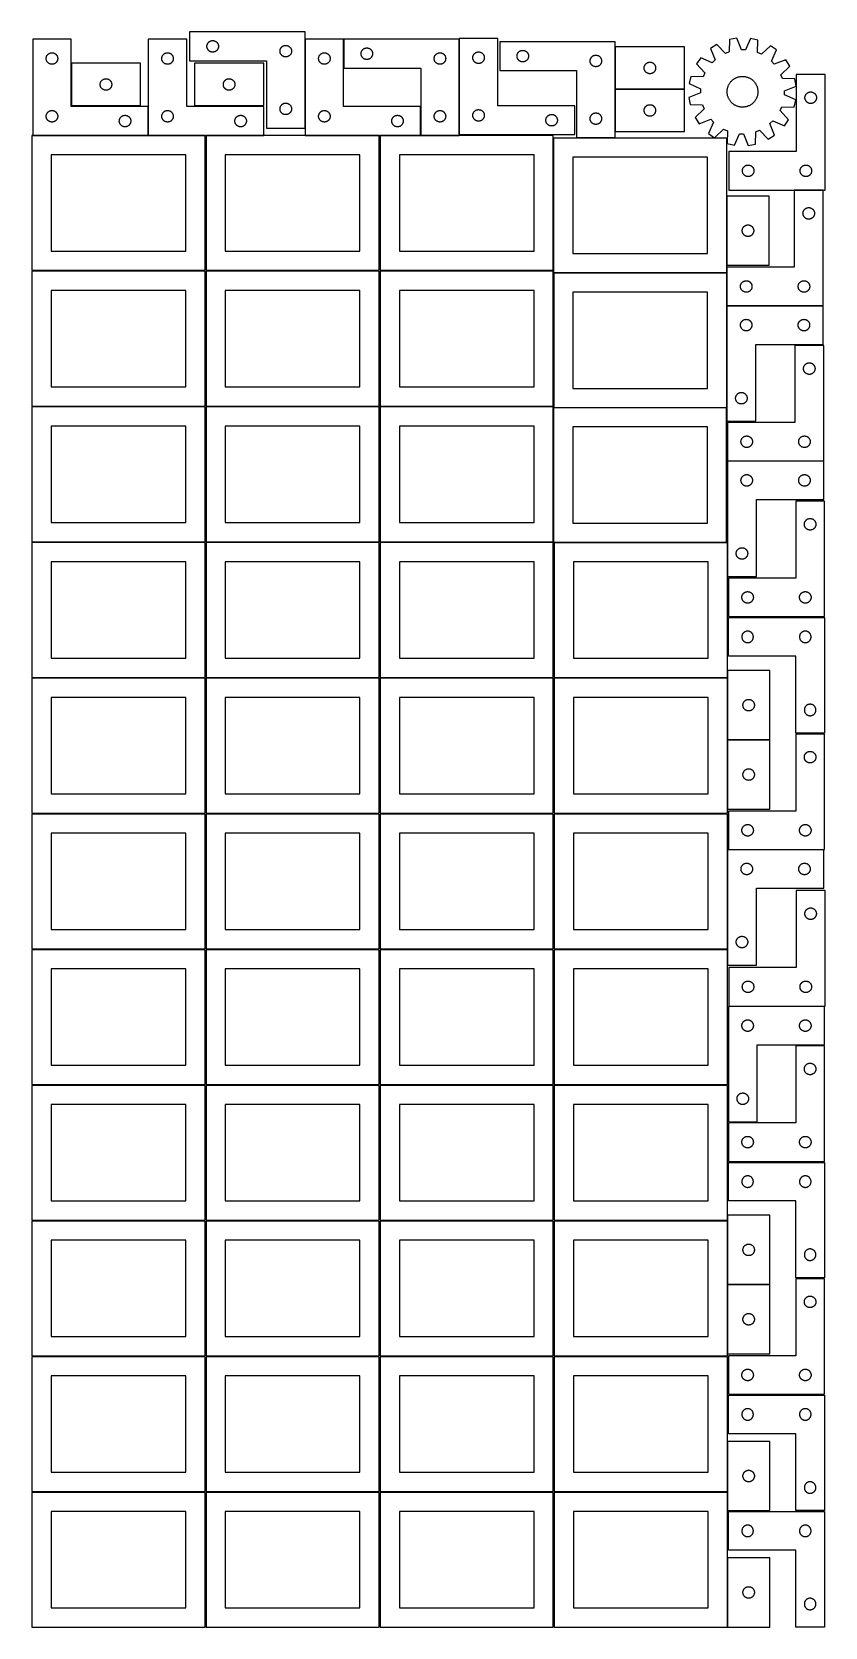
# Model space of a CAD drawing. Header units: millimetres. Extents: x 7 to 1243, y 7 to 2493.
import ezdxf

# ---------------------------------------------------------------- set-up
doc = ezdxf.new("R2010")
doc.units = ezdxf.units.MM
doc.layers.add('COMMON', color=5, linetype='CONTINUOUS', true_color=0x0000ff)
doc.layers.add('CUT', color=7, linetype='CONTINUOUS', true_color=0x000000)

msp = doc.modelspace()

# ---------------------------------------------------------------- linework, layer by layer
at = {"layer": 'COMMON'}
for p, q in [((432.540509, 2343.429022), (432.540509, 2481.930532)), ((492.74051, 2436.930532), (492.74051, 2481.930532)), ((672.940511, 2333.251532), (672.940511, 2481.930532)), ((67.941928, 2444.451529), (67.941928, 2378.451529)), ((916.1003, 2403.963934), (916.1003, 2337.963934)), ((1024.200301, 2404.063935), (916.25024, 2404.063935)), ((187.941929, 2331.930532), (187.941929, 2376.930532)), ((612.74051, 2331.930532), (612.74051, 2376.930532)), ((187.841928, 2331.830532), (7.841928, 2331.830532)), ((276.520933, 2331.830532), (188.041929, 2331.830532)), ((368.041929, 2331.830532), (278.041929, 2331.830532)), ((548.041929, 2331.830532), (432.640509, 2331.830532)), ((612.640509, 2331.830532), (549.562864, 2331.830532)), ((672.84051, 2331.830532), (612.84051, 2331.830532)), ((916.0003, 2328.065891), (856.0003, 2328.065891)), ((1090.140703, 2237.542301), (1090.140703, 2129.542301)), ((1090.324731, 1907.737001), (1090.324731, 2066.343687)), ((1240.424731, 2066.443688), (1090.495894, 2066.443688)), ((1241.296691, 1824.401452), (1091.296691, 1824.401452)), ((1091.183738, 1497.813541), (1091.183738, 1487.167665)), ((1091.183738, 1485.646669), (1091.183738, 1389.813541)), ((1091.183738, 1389.61354), (1091.183738, 1281.61354)), ((1157.283739, 1389.713541), (1091.283739, 1389.713541)), ((1091.183738, 639.562929), (1091.183738, 540.612796)), ((1091.183738, 540.412795), (1091.183738, 432.412795)), ((1157.283739, 540.512796), (1091.283739, 540.512796)), ((1091.183738, 296.041934), (1091.183738, 218.041933)), ((1091.183738, 216.520967), (1091.183738, 188.041934)), ((1091.183738, 114.520967), (1091.183738, 6.520967))]:
    msp.add_line(p, q, dxfattribs=at)
at = {"layer": 'CUT'}
for p, q in [((432.440508, 2493.429022), (252.440508, 2493.429022)), ((252.440508, 2493.429022), (252.440508, 2448.429022)), ((432.440508, 2343.429022), (432.440508, 2493.429022)), ((67.841928, 2481.930532), (7.841928, 2481.930532)), ((7.841928, 2481.930532), (7.841928, 2331.930532)), ((67.841928, 2376.930532), (67.841928, 2481.930532)), ((248.041929, 2481.930532), (188.041929, 2481.930532)), ((188.041929, 2481.930532), (188.041929, 2331.930532)), ((248.041929, 2376.930532), (248.041929, 2481.930532)), ((279.440508, 2470.929022), (279.459777, 2471.51765)), ((279.459777, 2470.340394), (279.440508, 2470.929022)), ((279.459777, 2471.51765), (279.517504, 2472.103758)), ((279.517504, 2469.754286), (279.459777, 2470.340394)), ((279.517504, 2472.103758), (279.61344, 2472.684835)), ((279.61344, 2469.173209), (279.517504, 2469.754286)), ((279.61344, 2472.684835), (279.747175, 2473.258393)), ((279.747175, 2468.599651), (279.61344, 2469.173209)), ((279.747175, 2473.258393), (279.918136, 2473.821977)), ((279.918136, 2468.036067), (279.747175, 2468.599651)), ((279.918136, 2473.821977), (280.125592, 2474.373173)), ((280.125592, 2467.484871), (279.918136, 2468.036067)), ((280.125592, 2474.373173), (280.368653, 2474.90962)), ((280.368653, 2466.948424), (280.125592, 2467.484871)), ((280.368653, 2474.90962), (280.646279, 2475.429022)), ((280.646279, 2466.429022), (280.368653, 2466.948424)), ((280.646279, 2475.429022), (280.957281, 2475.929154)), ((280.957281, 2465.92889), (280.646279, 2466.429022)), ((280.957281, 2475.929154), (281.300327, 2476.407875)), ((281.300327, 2465.450169), (280.957281, 2465.92889)), ((281.300327, 2476.407875), (281.673949, 2476.863134)), ((281.673949, 2464.99491), (281.300327, 2465.450169)), ((281.673949, 2476.863134), (282.076547, 2477.292983)), ((282.076547, 2464.565061), (281.673949, 2464.99491)), ((282.076547, 2477.292983), (282.506395, 2477.69558)), ((282.506395, 2464.162464), (282.076547, 2464.565061)), ((282.506395, 2477.69558), (282.961655, 2478.069202)), ((282.961655, 2463.788842), (282.506395, 2464.162464)), ((282.961655, 2478.069202), (283.440375, 2478.412249)), ((283.440375, 2463.445796), (282.961655, 2463.788842)), ((283.440375, 2478.412249), (283.940508, 2478.723251)), ((283.940508, 2463.134793), (283.440375, 2463.445796)), ((283.940508, 2478.723251), (284.459909, 2479.000877)), ((284.459909, 2462.857167), (283.940508, 2463.134793)), ((284.459909, 2479.000877), (284.996357, 2479.243938)), ((284.996357, 2462.614106), (284.459909, 2462.857167)), ((284.996357, 2479.243938), (285.547552, 2479.451393)), ((285.547552, 2462.406651), (284.996357, 2462.614106)), ((285.547552, 2479.451393), (286.111136, 2479.622355)), ((286.111136, 2462.23569), (285.547552, 2462.406651)), ((286.111136, 2479.622355), (286.684695, 2479.75609)), ((286.684695, 2462.101955), (286.111136, 2462.23569)), ((286.684695, 2479.75609), (287.265772, 2479.852026)), ((287.265772, 2462.006018), (286.684695, 2462.101955)), ((287.265772, 2479.852026), (287.851879, 2479.909752)), ((287.851879, 2479.909752), (288.440508, 2479.929022)), ((288.440508, 2479.929022), (289.029136, 2479.909752)), ((289.029136, 2479.909752), (289.615243, 2479.852026)), ((289.615243, 2479.852026), (290.19632, 2479.75609)), ((290.19632, 2462.101955), (289.615243, 2462.006018)), ((290.19632, 2479.75609), (290.769879, 2479.622355)), ((290.769879, 2462.23569), (290.19632, 2462.101955)), ((290.769879, 2479.622355), (291.333463, 2479.451393)), ((291.333463, 2462.406651), (290.769879, 2462.23569)), ((291.333463, 2479.451393), (291.884658, 2479.243938)), ((291.884658, 2462.614106), (291.333463, 2462.406651)), ((291.884658, 2479.243938), (292.421106, 2479.000877)), ((292.421106, 2462.857167), (291.884658, 2462.614106)), ((292.421106, 2479.000877), (292.940508, 2478.723251)), ((292.940508, 2463.134793), (292.421106, 2462.857167)), ((292.940508, 2478.723251), (293.44064, 2478.412249)), ((293.44064, 2463.445796), (292.940508, 2463.134793)), ((293.44064, 2478.412249), (293.91936, 2478.069202)), ((293.91936, 2463.788842), (293.44064, 2463.445796)), ((293.91936, 2478.069202), (294.37462, 2477.69558)), ((294.37462, 2464.162464), (293.91936, 2463.788842)), ((294.37462, 2477.69558), (294.804469, 2477.292983)), ((294.804469, 2464.565061), (294.37462, 2464.162464)), ((294.804469, 2477.292983), (295.207066, 2476.863134)), ((295.207066, 2464.99491), (294.804469, 2464.565061)), ((295.207066, 2476.863134), (295.580688, 2476.407875)), ((295.580688, 2465.450169), (295.207066, 2464.99491)), ((295.580688, 2476.407875), (295.923734, 2475.929154)), ((295.923734, 2465.92889), (295.580688, 2465.450169)), ((295.923734, 2475.929154), (296.234736, 2475.429022)), ((296.234736, 2466.429022), (295.923734, 2465.92889)), ((296.234736, 2475.429022), (296.512362, 2474.90962)), ((296.512362, 2466.948424), (296.234736, 2466.429022)), ((296.512362, 2474.90962), (296.755423, 2474.373173)), ((296.755423, 2467.484871), (296.512362, 2466.948424)), ((296.755423, 2474.373173), (296.962879, 2473.821977)), ((296.962879, 2468.036067), (296.755423, 2467.484871)), ((296.962879, 2473.821977), (297.13384, 2473.258393)), ((297.13384, 2468.599651), (296.962879, 2468.036067)), ((297.13384, 2473.258393), (297.267575, 2472.684835)), ((297.267575, 2469.173209), (297.13384, 2468.599651)), ((297.267575, 2472.684835), (297.363511, 2472.103758)), ((297.363511, 2469.754286), (297.267575, 2469.173209)), ((297.363511, 2472.103758), (297.421238, 2471.51765)), ((297.421238, 2470.340394), (297.363511, 2469.754286)), ((297.421238, 2471.51765), (297.440508, 2470.929022)), ((297.440508, 2470.929022), (297.421238, 2470.340394)), ((393.440508, 2463.429022), (393.459777, 2464.01765)), ((393.459777, 2462.840394), (393.440508, 2463.429022)), ((393.459777, 2464.01765), (393.517504, 2464.603758)), ((393.517504, 2462.254286), (393.459777, 2462.840394)), ((393.517504, 2464.603758), (393.61344, 2465.184835)), ((393.61344, 2461.673209), (393.517504, 2462.254286)), ((393.61344, 2465.184835), (393.747175, 2465.758393)), ((393.747175, 2465.758393), (393.918136, 2466.321977)), ((393.918136, 2466.321977), (394.125592, 2466.873173)), ((394.125592, 2466.873173), (394.368653, 2467.40962)), ((394.368653, 2467.40962), (394.646279, 2467.929022)), ((394.646279, 2467.929022), (394.957281, 2468.429154)), ((394.957281, 2468.429154), (395.300327, 2468.907875)), ((395.300327, 2468.907875), (395.673949, 2469.363134)), ((395.673949, 2469.363134), (396.076547, 2469.792983)), ((396.076547, 2469.792983), (396.506395, 2470.19558)), ((396.506395, 2470.19558), (396.961655, 2470.569202)), ((396.961655, 2470.569202), (397.440375, 2470.912249)), ((397.440375, 2470.912249), (397.940508, 2471.223251)), ((397.940508, 2471.223251), (398.459909, 2471.500877)), ((398.459909, 2471.500877), (398.996357, 2471.743938)), ((398.996357, 2471.743938), (399.547552, 2471.951393)), ((399.547552, 2471.951393), (400.111136, 2472.122355)), ((400.111136, 2472.122355), (400.684695, 2472.25609)), ((400.684695, 2472.25609), (401.265772, 2472.352026)), ((401.265772, 2472.352026), (401.851879, 2472.409752)), ((401.851879, 2472.409752), (402.440508, 2472.429022)), ((402.440508, 2472.429022), (403.029136, 2472.409752)), ((403.029136, 2472.409752), (403.615243, 2472.352026)), ((403.615243, 2472.352026), (404.19632, 2472.25609)), ((404.19632, 2472.25609), (404.769879, 2472.122355)), ((404.769879, 2472.122355), (405.333463, 2471.951393)), ((405.333463, 2471.951393), (405.884658, 2471.743938)), ((405.884658, 2471.743938), (406.421106, 2471.500877)), ((406.421106, 2471.500877), (406.940508, 2471.223251)), ((406.940508, 2471.223251), (407.44064, 2470.912249)), ((407.44064, 2470.912249), (407.91936, 2470.569202)), ((407.91936, 2470.569202), (408.37462, 2470.19558)), ((408.37462, 2470.19558), (408.804469, 2469.792983)), ((408.804469, 2469.792983), (409.207066, 2469.363134)), ((409.207066, 2469.363134), (409.580688, 2468.907875)), ((409.580688, 2468.907875), (409.923734, 2468.429154)), ((409.923734, 2468.429154), (410.234736, 2467.929022)), ((410.234736, 2467.929022), (410.512362, 2467.40962)), ((410.512362, 2467.40962), (410.755423, 2466.873173)), ((410.755423, 2466.873173), (410.962879, 2466.321977)), ((410.962879, 2466.321977), (411.13384, 2465.758393)), ((411.13384, 2465.758393), (411.267575, 2465.184835)), ((411.267575, 2465.184835), (411.363511, 2464.603758)), ((411.363511, 2462.254286), (411.267575, 2461.673209)), ((411.363511, 2464.603758), (411.421238, 2464.01765)), ((411.421238, 2462.840394), (411.363511, 2462.254286)), ((411.421238, 2464.01765), (411.440508, 2463.429022)), ((411.440508, 2463.429022), (411.421238, 2462.840394)), ((492.640509, 2481.930532), (432.640509, 2481.930532)), ((432.640509, 2481.930532), (432.640509, 2331.930532)), ((492.640509, 2376.930532), (492.640509, 2481.930532)), ((672.84051, 2481.930532), (492.84051, 2481.930532)), ((492.84051, 2481.930532), (492.84051, 2436.930532)), ((520.147177, 2461.759904), (520.318138, 2462.323488)), ((520.318138, 2462.323488), (520.525594, 2462.874683)), ((520.525594, 2462.874683), (520.768655, 2463.411131)), ((520.768655, 2463.411131), (521.046281, 2463.930532)), ((521.046281, 2463.930532), (521.357283, 2464.430664)), ((521.357283, 2464.430664), (521.700329, 2464.909385)), ((521.700329, 2464.909385), (522.073951, 2465.364645)), ((522.073951, 2465.364645), (522.476549, 2465.794493)), ((522.476549, 2465.794493), (522.906397, 2466.197091)), ((522.906397, 2466.197091), (523.361657, 2466.570712)), ((523.361657, 2466.570712), (523.840377, 2466.913759)), ((523.840377, 2466.913759), (524.34051, 2467.224761)), ((524.34051, 2467.224761), (524.859911, 2467.502387)), ((524.859911, 2467.502387), (525.396359, 2467.745448)), ((525.396359, 2467.745448), (525.947554, 2467.952904)), ((525.947554, 2467.952904), (526.511138, 2468.123865)), ((526.511138, 2468.123865), (527.084697, 2468.2576)), ((527.084697, 2468.2576), (527.665774, 2468.353536)), ((527.665774, 2468.353536), (528.251881, 2468.411263)), ((528.251881, 2468.411263), (528.84051, 2468.430532)), ((528.84051, 2468.430532), (529.429138, 2468.411263)), ((529.429138, 2468.411263), (530.015245, 2468.353536)), ((530.015245, 2468.353536), (530.596322, 2468.2576)), ((530.596322, 2468.2576), (531.169881, 2468.123865)), ((531.169881, 2468.123865), (531.733465, 2467.952904)), ((531.733465, 2467.952904), (532.28466, 2467.745448)), ((532.28466, 2467.745448), (532.821108, 2467.502387)), ((532.821108, 2467.502387), (533.34051, 2467.224761)), ((533.34051, 2467.224761), (533.840642, 2466.913759)), ((533.840642, 2466.913759), (534.319362, 2466.570712)), ((534.319362, 2466.570712), (534.774622, 2466.197091)), ((534.774622, 2466.197091), (535.204471, 2465.794493)), ((535.204471, 2465.794493), (535.607068, 2465.364645)), ((535.607068, 2465.364645), (535.98069, 2464.909385)), ((535.98069, 2464.909385), (536.323736, 2464.430664)), ((536.323736, 2464.430664), (536.634738, 2463.930532)), ((536.634738, 2463.930532), (536.912364, 2463.411131)), ((536.912364, 2463.411131), (537.155425, 2462.874683)), ((537.155425, 2462.874683), (537.362881, 2462.323488)), ((537.362881, 2462.323488), (537.533842, 2461.759904)), ((672.84051, 2331.930532), (672.84051, 2481.930532)), ((733.040511, 2483.251532), (673.040511, 2483.251532)), ((673.040511, 2483.251532), (673.040511, 2333.251532)), ((700.711139, 2461.944864), (701.284698, 2462.078599)), ((701.284698, 2462.078599), (701.865775, 2462.174536)), ((701.865775, 2462.174536), (702.451882, 2462.232262)), ((702.451882, 2462.232262), (703.040511, 2462.251532)), ((703.040511, 2462.251532), (703.629139, 2462.232262)), ((703.629139, 2462.232262), (704.215246, 2462.174536)), ((704.215246, 2462.174536), (704.796323, 2462.078599)), ((704.796323, 2462.078599), (705.369882, 2461.944864)), ((733.040511, 2378.251532), (733.040511, 2483.251532)), ((916.0003, 2478.165891), (736.0003, 2478.165891)), ((736.0003, 2478.165891), (736.0003, 2433.165891)), ((765.636339, 2462.029852), (766.066187, 2462.43245)), ((766.066187, 2462.43245), (766.521447, 2462.806071)), ((766.521447, 2462.806071), (767.000167, 2463.149118)), ((767.000167, 2463.149118), (767.5003, 2463.46012)), ((767.5003, 2463.46012), (768.019701, 2463.737746)), ((768.019701, 2463.737746), (768.556149, 2463.980807)), ((768.556149, 2463.980807), (769.107344, 2464.188263)), ((769.107344, 2464.188263), (769.670928, 2464.359224)), ((769.670928, 2464.359224), (770.244487, 2464.492959)), ((770.244487, 2464.492959), (770.825564, 2464.588895)), ((770.825564, 2464.588895), (771.411671, 2464.646622)), ((771.411671, 2464.646622), (772.0003, 2464.665891)), ((772.0003, 2464.665891), (772.588928, 2464.646622)), ((772.588928, 2464.646622), (773.175035, 2464.588895)), ((773.175035, 2464.588895), (773.756112, 2464.492959)), ((773.756112, 2464.492959), (774.329671, 2464.359224)), ((774.329671, 2464.359224), (774.893255, 2464.188263)), ((774.893255, 2464.188263), (775.44445, 2463.980807)), ((775.44445, 2463.980807), (775.980898, 2463.737746)), ((775.980898, 2463.737746), (776.5003, 2463.46012)), ((776.5003, 2463.46012), (777.000432, 2463.149118)), ((777.000432, 2463.149118), (777.479152, 2462.806071)), ((777.479152, 2462.806071), (777.934412, 2462.43245)), ((777.934412, 2462.43245), (778.364261, 2462.029852)), ((916.0003, 2328.165891), (916.0003, 2478.165891)), ((1024.25024, 2470.163935), (916.25024, 2470.163935)), ((916.25024, 2470.163935), (916.25024, 2404.163935)), ((1024.25024, 2404.163935), (1024.25024, 2470.163935)), ((1074.684745, 2473.948592), (1064.941774, 2467.771214)), ((1064.941774, 2467.771214), (1071.863059, 2449.673197)), ((1088.101722, 2459.969066), (1074.684745, 2473.948592)), ((1094.099398, 2462.286516), (1088.101722, 2459.969066)), ((1094.630777, 2481.655564), (1094.099398, 2462.286516)), ((1105.996088, 2483.634243), (1094.630777, 2481.655564)), ((1113.042026, 2465.584391), (1105.996088, 2483.634243)), ((1119.470005, 2465.430224), (1113.042026, 2465.584391)), ((1127.373149, 2483.121542), (1119.470005, 2465.430224)), ((1138.630535, 2480.600287), (1127.373149, 2483.121542)), ((1138.232753, 2461.228034), (1138.630535, 2480.600287)), ((1158.184162, 2471.945965), (1144.112435, 2458.625721)), ((1167.619788, 2465.308614), (1158.184162, 2471.945965)), ((1159.838845, 2447.563211), (1167.619788, 2465.308614)), ((28.841928, 2451.930532), (28.861197, 2452.519161)), ((28.861197, 2451.341904), (28.841928, 2451.930532)), ((28.861197, 2452.519161), (28.918924, 2453.105268)), ((28.918924, 2450.755797), (28.861197, 2451.341904)), ((28.918924, 2453.105268), (29.01486, 2453.686345)), ((29.01486, 2450.174719), (28.918924, 2450.755797)), ((29.01486, 2453.686345), (29.148595, 2454.259904)), ((29.148595, 2449.601161), (29.01486, 2450.174719)), ((29.148595, 2454.259904), (29.319556, 2454.823488)), ((29.319556, 2449.037577), (29.148595, 2449.601161)), ((29.319556, 2454.823488), (29.527012, 2455.374683)), ((29.527012, 2448.486381), (29.319556, 2449.037577)), ((29.527012, 2455.374683), (29.770073, 2455.911131)), ((29.770073, 2447.949934), (29.527012, 2448.486381)), ((29.770073, 2455.911131), (30.047699, 2456.430532)), ((30.047699, 2447.430532), (29.770073, 2447.949934)), ((30.047699, 2456.430532), (30.358701, 2456.930664)), ((30.358701, 2446.9304), (30.047699, 2447.430532)), ((30.358701, 2456.930664), (30.701748, 2457.409385)), ((30.701748, 2446.451679), (30.358701, 2446.9304)), ((30.701748, 2457.409385), (31.075369, 2457.864645)), ((31.075369, 2445.99642), (30.701748, 2446.451679)), ((31.075369, 2457.864645), (31.477967, 2458.294493)), ((31.477967, 2445.566571), (31.075369, 2445.99642)), ((31.477967, 2458.294493), (31.907815, 2458.697091)), ((31.907815, 2445.163974), (31.477967, 2445.566571)), ((31.907815, 2458.697091), (32.363075, 2459.070712)), ((32.363075, 2444.790352), (31.907815, 2445.163974)), ((32.363075, 2459.070712), (32.841796, 2459.413759)), ((32.841796, 2444.447306), (32.363075, 2444.790352)), ((32.841796, 2459.413759), (33.341928, 2459.724761)), ((33.341928, 2444.136304), (32.841796, 2444.447306)), ((33.341928, 2459.724761), (33.861329, 2460.002387)), ((33.861329, 2443.858678), (33.341928, 2444.136304)), ((33.861329, 2460.002387), (34.397777, 2460.245448)), ((34.397777, 2443.615617), (33.861329, 2443.858678)), ((34.397777, 2460.245448), (34.948972, 2460.452904)), ((34.948972, 2443.408161), (34.397777, 2443.615617)), ((34.948972, 2460.452904), (35.512556, 2460.623865)), ((35.512556, 2443.2372), (34.948972, 2443.408161)), ((35.512556, 2460.623865), (36.086115, 2460.7576)), ((36.086115, 2443.103465), (35.512556, 2443.2372)), ((36.086115, 2460.7576), (36.667192, 2460.853536)), ((36.667192, 2443.007529), (36.086115, 2443.103465)), ((36.667192, 2460.853536), (37.253299, 2460.911263)), ((37.253299, 2442.949802), (36.667192, 2443.007529)), ((37.253299, 2460.911263), (37.841928, 2460.930532)), ((37.841928, 2442.930532), (37.253299, 2442.949802)), ((37.841928, 2460.930532), (38.430556, 2460.911263)), ((38.430556, 2442.949802), (37.841928, 2442.930532)), ((38.430556, 2460.911263), (39.016663, 2460.853536)), ((39.016663, 2443.007529), (38.430556, 2442.949802)), ((39.016663, 2460.853536), (39.597741, 2460.7576)), ((39.597741, 2443.103465), (39.016663, 2443.007529)), ((39.597741, 2460.7576), (40.171299, 2460.623865)), ((40.171299, 2443.2372), (39.597741, 2443.103465)), ((40.171299, 2460.623865), (40.734883, 2460.452904)), ((40.734883, 2443.408161), (40.171299, 2443.2372)), ((40.734883, 2460.452904), (41.286079, 2460.245448)), ((41.286079, 2443.615617), (40.734883, 2443.408161)), ((41.286079, 2460.245448), (41.822526, 2460.002387)), ((41.822526, 2443.858678), (41.286079, 2443.615617)), ((41.822526, 2460.002387), (42.341928, 2459.724761)), ((42.341928, 2444.136304), (41.822526, 2443.858678)), ((42.341928, 2459.724761), (42.84206, 2459.413759)), ((42.84206, 2444.447306), (42.341928, 2444.136304)), ((42.84206, 2459.413759), (43.32078, 2459.070712)), ((43.32078, 2444.790352), (42.84206, 2444.447306)), ((43.32078, 2459.070712), (43.77604, 2458.697091)), ((43.77604, 2445.163974), (43.32078, 2444.790352)), ((43.77604, 2458.697091), (44.205889, 2458.294493)), ((44.205889, 2445.566571), (43.77604, 2445.163974)), ((44.205889, 2458.294493), (44.608486, 2457.864645)), ((44.608486, 2445.99642), (44.205889, 2445.566571)), ((44.608486, 2457.864645), (44.982108, 2457.409385)), ((44.982108, 2446.451679), (44.608486, 2445.99642)), ((44.982108, 2457.409385), (45.325154, 2456.930664)), ((45.325154, 2446.9304), (44.982108, 2446.451679)), ((45.325154, 2456.930664), (45.636156, 2456.430532)), ((45.636156, 2447.430532), (45.325154, 2446.9304)), ((45.636156, 2456.430532), (45.913782, 2455.911131)), ((45.913782, 2447.949934), (45.636156, 2447.430532)), ((45.913782, 2455.911131), (46.156843, 2455.374683)), ((46.156843, 2448.486381), (45.913782, 2447.949934)), ((46.156843, 2455.374683), (46.364299, 2454.823488)), ((46.364299, 2449.037577), (46.156843, 2448.486381)), ((46.364299, 2454.823488), (46.53526, 2454.259904)), ((46.53526, 2449.601161), (46.364299, 2449.037577)), ((46.53526, 2454.259904), (46.668995, 2453.686345)), ((46.668995, 2450.174719), (46.53526, 2449.601161)), ((46.668995, 2453.686345), (46.764931, 2453.105268)), ((46.764931, 2450.755797), (46.668995, 2450.174719)), ((46.764931, 2453.105268), (46.822658, 2452.519161)), ((46.822658, 2451.341904), (46.764931, 2450.755797)), ((46.822658, 2452.519161), (46.841928, 2451.930532)), ((46.841928, 2451.930532), (46.822658, 2451.341904)), ((176.051448, 2444.451529), (68.051448, 2444.451529)), ((68.051448, 2444.451529), (68.051448, 2378.451529)), ((176.051448, 2378.451529), (176.051448, 2444.451529)), ((209.041929, 2451.930532), (209.061198, 2452.519161)), ((209.061198, 2451.341904), (209.041929, 2451.930532)), ((209.061198, 2452.519161), (209.118925, 2453.105268)), ((209.118925, 2450.755797), (209.061198, 2451.341904)), ((209.118925, 2453.105268), (209.214861, 2453.686345)), ((209.214861, 2450.174719), (209.118925, 2450.755797)), ((209.214861, 2453.686345), (209.348596, 2454.259904)), ((209.348596, 2449.601161), (209.214861, 2450.174719)), ((209.348596, 2454.259904), (209.519557, 2454.823488)), ((209.519557, 2449.037577), (209.348596, 2449.601161)), ((209.519557, 2454.823488), (209.727013, 2455.374683)), ((209.727013, 2448.486381), (209.519557, 2449.037577)), ((209.727013, 2455.374683), (209.970074, 2455.911131)), ((209.970074, 2447.949934), (209.727013, 2448.486381)), ((209.970074, 2455.911131), (210.2477, 2456.430532)), ((210.2477, 2447.430532), (209.970074, 2447.949934)), ((210.2477, 2456.430532), (210.558702, 2456.930664)), ((210.558702, 2446.9304), (210.2477, 2447.430532)), ((210.558702, 2456.930664), (210.901749, 2457.409385)), ((210.901749, 2446.451679), (210.558702, 2446.9304)), ((210.901749, 2457.409385), (211.27537, 2457.864645)), ((211.27537, 2445.99642), (210.901749, 2446.451679)), ((211.27537, 2457.864645), (211.677968, 2458.294493)), ((211.677968, 2445.566571), (211.27537, 2445.99642)), ((211.677968, 2458.294493), (212.107816, 2458.697091)), ((212.107816, 2445.163974), (211.677968, 2445.566571)), ((212.107816, 2458.697091), (212.563076, 2459.070712)), ((212.563076, 2444.790352), (212.107816, 2445.163974)), ((212.563076, 2459.070712), (213.041797, 2459.413759)), ((213.041797, 2444.447306), (212.563076, 2444.790352)), ((213.041797, 2459.413759), (213.541929, 2459.724761)), ((213.541929, 2444.136304), (213.041797, 2444.447306)), ((213.541929, 2459.724761), (214.06133, 2460.002387)), ((214.06133, 2443.858678), (213.541929, 2444.136304)), ((214.06133, 2460.002387), (214.597778, 2460.245448)), ((214.597778, 2443.615617), (214.06133, 2443.858678)), ((214.597778, 2460.245448), (215.148973, 2460.452904)), ((215.148973, 2443.408161), (214.597778, 2443.615617)), ((215.148973, 2460.452904), (215.712557, 2460.623865)), ((215.712557, 2443.2372), (215.148973, 2443.408161)), ((215.712557, 2460.623865), (216.286116, 2460.7576)), ((216.286116, 2443.103465), (215.712557, 2443.2372)), ((216.286116, 2460.7576), (216.867193, 2460.853536)), ((216.867193, 2443.007529), (216.286116, 2443.103465)), ((216.867193, 2460.853536), (217.4533, 2460.911263)), ((217.4533, 2442.949802), (216.867193, 2443.007529)), ((217.4533, 2460.911263), (218.041929, 2460.930532)), ((218.041929, 2442.930532), (217.4533, 2442.949802)), ((218.041929, 2460.930532), (218.630557, 2460.911263)), ((218.630557, 2442.949802), (218.041929, 2442.930532)), ((218.630557, 2460.911263), (219.216664, 2460.853536)), ((219.216664, 2443.007529), (218.630557, 2442.949802)), ((219.216664, 2460.853536), (219.797742, 2460.7576)), ((219.797742, 2443.103465), (219.216664, 2443.007529)), ((219.797742, 2460.7576), (220.3713, 2460.623865)), ((220.3713, 2443.2372), (219.797742, 2443.103465)), ((220.3713, 2460.623865), (220.934884, 2460.452904)), ((220.934884, 2443.408161), (220.3713, 2443.2372)), ((220.934884, 2460.452904), (221.48608, 2460.245448)), ((221.48608, 2443.615617), (220.934884, 2443.408161)), ((221.48608, 2460.245448), (222.022527, 2460.002387)), ((222.022527, 2443.858678), (221.48608, 2443.615617)), ((222.022527, 2460.002387), (222.541929, 2459.724761)), ((222.541929, 2444.136304), (222.022527, 2443.858678)), ((222.541929, 2459.724761), (223.042061, 2459.413759)), ((223.042061, 2444.447306), (222.541929, 2444.136304)), ((223.042061, 2459.413759), (223.520781, 2459.070712)), ((223.520781, 2444.790352), (223.042061, 2444.447306)), ((223.520781, 2459.070712), (223.976041, 2458.697091)), ((223.976041, 2445.163974), (223.520781, 2444.790352)), ((223.976041, 2458.697091), (224.40589, 2458.294493)), ((224.40589, 2445.566571), (223.976041, 2445.163974)), ((224.40589, 2458.294493), (224.808487, 2457.864645)), ((224.808487, 2445.99642), (224.40589, 2445.566571)), ((224.808487, 2457.864645), (225.182109, 2457.409385)), ((225.182109, 2446.451679), (224.808487, 2445.99642)), ((225.182109, 2457.409385), (225.525155, 2456.930664)), ((225.525155, 2446.9304), (225.182109, 2446.451679)), ((225.525155, 2456.930664), (225.836157, 2456.430532)), ((225.836157, 2447.430532), (225.525155, 2446.9304)), ((225.836157, 2456.430532), (226.113783, 2455.911131)), ((226.113783, 2447.949934), (225.836157, 2447.430532)), ((226.113783, 2455.911131), (226.356844, 2455.374683)), ((226.356844, 2448.486381), (226.113783, 2447.949934)), ((226.356844, 2455.374683), (226.5643, 2454.823488)), ((226.5643, 2449.037577), (226.356844, 2448.486381)), ((226.5643, 2454.823488), (226.735261, 2454.259904)), ((226.735261, 2449.601161), (226.5643, 2449.037577)), ((226.735261, 2454.259904), (226.868996, 2453.686345)), ((226.868996, 2450.174719), (226.735261, 2449.601161)), ((226.868996, 2453.686345), (226.964932, 2453.105268)), ((226.964932, 2450.755797), (226.868996, 2450.174719)), ((226.964932, 2453.105268), (227.022659, 2452.519161)), ((227.022659, 2451.341904), (226.964932, 2450.755797)), ((227.022659, 2452.519161), (227.041929, 2451.930532)), ((227.041929, 2451.930532), (227.022659, 2451.341904)), ((252.440508, 2448.429022), (372.440508, 2448.429022)), ((368.041929, 2444.451529), (260.041929, 2444.451529)), ((260.041929, 2444.451529), (260.041929, 2378.451529)), ((287.851879, 2461.948292), (287.265772, 2462.006018)), ((288.440508, 2461.929022), (287.851879, 2461.948292)), ((289.029136, 2461.948292), (288.440508, 2461.929022)), ((289.615243, 2462.006018), (289.029136, 2461.948292)), ((368.041929, 2378.451529), (368.041929, 2444.451529)), ((372.440508, 2448.429022), (372.440508, 2343.429022)), ((393.747175, 2461.099651), (393.61344, 2461.673209)), ((393.918136, 2460.536067), (393.747175, 2461.099651)), ((394.125592, 2459.984871), (393.918136, 2460.536067)), ((394.368653, 2459.448424), (394.125592, 2459.984871)), ((394.646279, 2458.929022), (394.368653, 2459.448424)), ((394.957281, 2458.42889), (394.646279, 2458.929022)), ((395.300327, 2457.950169), (394.957281, 2458.42889)), ((395.673949, 2457.49491), (395.300327, 2457.950169)), ((396.076547, 2457.065061), (395.673949, 2457.49491)), ((396.506395, 2456.662464), (396.076547, 2457.065061)), ((396.961655, 2456.288842), (396.506395, 2456.662464)), ((397.440375, 2455.945796), (396.961655, 2456.288842)), ((397.940508, 2455.634793), (397.440375, 2455.945796)), ((398.459909, 2455.357167), (397.940508, 2455.634793)), ((398.996357, 2455.114106), (398.459909, 2455.357167)), ((399.547552, 2454.906651), (398.996357, 2455.114106)), ((400.111136, 2454.73569), (399.547552, 2454.906651)), ((400.684695, 2454.601955), (400.111136, 2454.73569)), ((401.265772, 2454.506018), (400.684695, 2454.601955)), ((401.851879, 2454.448292), (401.265772, 2454.506018)), ((402.440508, 2454.429022), (401.851879, 2454.448292)), ((403.029136, 2454.448292), (402.440508, 2454.429022)), ((403.615243, 2454.506018), (403.029136, 2454.448292)), ((404.19632, 2454.601955), (403.615243, 2454.506018)), ((404.769879, 2454.73569), (404.19632, 2454.601955)), ((405.333463, 2454.906651), (404.769879, 2454.73569)), ((405.884658, 2455.114106), (405.333463, 2454.906651)), ((406.421106, 2455.357167), (405.884658, 2455.114106)), ((406.940508, 2455.634793), (406.421106, 2455.357167)), ((407.44064, 2455.945796), (406.940508, 2455.634793)), ((407.91936, 2456.288842), (407.44064, 2455.945796)), ((408.37462, 2456.662464), (407.91936, 2456.288842)), ((408.804469, 2457.065061), (408.37462, 2456.662464)), ((409.207066, 2457.49491), (408.804469, 2457.065061)), ((409.580688, 2457.950169), (409.207066, 2457.49491)), ((409.923734, 2458.42889), (409.580688, 2457.950169)), ((410.234736, 2458.929022), (409.923734, 2458.42889)), ((410.512362, 2459.448424), (410.234736, 2458.929022)), ((410.755423, 2459.984871), (410.512362, 2459.448424)), ((410.962879, 2460.536067), (410.755423, 2459.984871)), ((411.13384, 2461.099651), (410.962879, 2460.536067)), ((411.267575, 2461.673209), (411.13384, 2461.099651)), ((453.640509, 2451.930532), (453.659778, 2452.519161)), ((453.659778, 2451.341904), (453.640509, 2451.930532)), ((453.659778, 2452.519161), (453.717505, 2453.105268)), ((453.717505, 2450.755797), (453.659778, 2451.341904)), ((453.717505, 2453.105268), (453.813441, 2453.686345)), ((453.813441, 2450.174719), (453.717505, 2450.755797)), ((453.813441, 2453.686345), (453.947176, 2454.259904)), ((453.947176, 2449.601161), (453.813441, 2450.174719)), ((453.947176, 2454.259904), (454.118137, 2454.823488)), ((454.118137, 2449.037577), (453.947176, 2449.601161)), ((454.118137, 2454.823488), (454.325593, 2455.374683)), ((454.325593, 2448.486381), (454.118137, 2449.037577)), ((454.325593, 2455.374683), (454.568654, 2455.911131)), ((454.568654, 2447.949934), (454.325593, 2448.486381)), ((454.568654, 2455.911131), (454.84628, 2456.430532)), ((454.84628, 2447.430532), (454.568654, 2447.949934)), ((454.84628, 2456.430532), (455.157282, 2456.930664)), ((455.157282, 2446.9304), (454.84628, 2447.430532)), ((455.157282, 2456.930664), (455.500328, 2457.409385)), ((455.500328, 2446.451679), (455.157282, 2446.9304)), ((455.500328, 2457.409385), (455.87395, 2457.864645)), ((455.87395, 2445.99642), (455.500328, 2446.451679)), ((455.87395, 2457.864645), (456.276548, 2458.294493)), ((456.276548, 2445.566571), (455.87395, 2445.99642)), ((456.276548, 2458.294493), (456.706396, 2458.697091)), ((456.706396, 2445.163974), (456.276548, 2445.566571)), ((456.706396, 2458.697091), (457.161656, 2459.070712)), ((457.161656, 2444.790352), (456.706396, 2445.163974)), ((457.161656, 2459.070712), (457.640376, 2459.413759)), ((457.640376, 2444.447306), (457.161656, 2444.790352)), ((457.640376, 2459.413759), (458.140509, 2459.724761)), ((458.140509, 2444.136304), (457.640376, 2444.447306)), ((458.140509, 2459.724761), (458.65991, 2460.002387)), ((458.65991, 2443.858678), (458.140509, 2444.136304)), ((458.65991, 2460.002387), (459.196358, 2460.245448)), ((459.196358, 2443.615617), (458.65991, 2443.858678)), ((459.196358, 2460.245448), (459.747553, 2460.452904)), ((459.747553, 2443.408161), (459.196358, 2443.615617)), ((459.747553, 2460.452904), (460.311137, 2460.623865)), ((460.311137, 2443.2372), (459.747553, 2443.408161)), ((460.311137, 2460.623865), (460.884696, 2460.7576)), ((460.884696, 2443.103465), (460.311137, 2443.2372)), ((460.884696, 2460.7576), (461.465773, 2460.853536)), ((461.465773, 2443.007529), (460.884696, 2443.103465)), ((461.465773, 2460.853536), (462.05188, 2460.911263)), ((462.05188, 2442.949802), (461.465773, 2443.007529)), ((462.05188, 2460.911263), (462.640509, 2460.930532)), ((462.640509, 2442.930532), (462.05188, 2442.949802)), ((462.640509, 2460.930532), (463.229137, 2460.911263)), ((463.229137, 2442.949802), (462.640509, 2442.930532)), ((463.229137, 2460.911263), (463.815244, 2460.853536)), ((463.815244, 2443.007529), (463.229137, 2442.949802)), ((463.815244, 2460.853536), (464.396321, 2460.7576)), ((464.396321, 2443.103465), (463.815244, 2443.007529)), ((464.396321, 2460.7576), (464.96988, 2460.623865)), ((464.96988, 2443.2372), (464.396321, 2443.103465)), ((464.96988, 2460.623865), (465.533464, 2460.452904)), ((465.533464, 2443.408161), (464.96988, 2443.2372)), ((465.533464, 2460.452904), (466.084659, 2460.245448)), ((466.084659, 2443.615617), (465.533464, 2443.408161)), ((466.084659, 2460.245448), (466.621107, 2460.002387)), ((466.621107, 2443.858678), (466.084659, 2443.615617)), ((466.621107, 2460.002387), (467.140509, 2459.724761)), ((467.140509, 2444.136304), (466.621107, 2443.858678)), ((467.140509, 2459.724761), (467.640641, 2459.413759)), ((467.640641, 2444.447306), (467.140509, 2444.136304)), ((467.640641, 2459.413759), (468.119361, 2459.070712)), ((468.119361, 2444.790352), (467.640641, 2444.447306)), ((468.119361, 2459.070712), (468.574621, 2458.697091)), ((468.574621, 2445.163974), (468.119361, 2444.790352)), ((468.574621, 2458.697091), (469.00447, 2458.294493)), ((469.00447, 2445.566571), (468.574621, 2445.163974)), ((469.00447, 2458.294493), (469.407067, 2457.864645)), ((469.407067, 2445.99642), (469.00447, 2445.566571)), ((469.407067, 2457.864645), (469.780689, 2457.409385)), ((469.780689, 2446.451679), (469.407067, 2445.99642)), ((469.780689, 2457.409385), (470.123735, 2456.930664)), ((470.123735, 2446.9304), (469.780689, 2446.451679)), ((470.123735, 2456.930664), (470.434737, 2456.430532)), ((470.434737, 2447.430532), (470.123735, 2446.9304)), ((470.434737, 2456.430532), (470.712363, 2455.911131)), ((470.712363, 2447.949934), (470.434737, 2447.430532)), ((470.712363, 2455.911131), (470.955424, 2455.374683)), ((470.955424, 2448.486381), (470.712363, 2447.949934)), ((470.955424, 2455.374683), (471.16288, 2454.823488)), ((471.16288, 2449.037577), (470.955424, 2448.486381)), ((471.16288, 2454.823488), (471.333841, 2454.259904)), ((471.333841, 2449.601161), (471.16288, 2449.037577)), ((471.333841, 2454.259904), (471.467576, 2453.686345)), ((471.467576, 2450.174719), (471.333841, 2449.601161)), ((471.467576, 2453.686345), (471.563512, 2453.105268)), ((471.563512, 2450.755797), (471.467576, 2450.174719)), ((471.563512, 2453.105268), (471.621239, 2452.519161)), ((471.621239, 2451.341904), (471.563512, 2450.755797)), ((471.621239, 2452.519161), (471.640509, 2451.930532)), ((471.640509, 2451.930532), (471.621239, 2451.341904)), ((519.84051, 2459.430532), (519.859779, 2460.019161)), ((519.859779, 2458.841904), (519.84051, 2459.430532)), ((519.859779, 2460.019161), (519.917506, 2460.605268)), ((519.917506, 2458.255797), (519.859779, 2458.841904)), ((519.917506, 2460.605268), (520.013442, 2461.186345)), ((520.013442, 2457.674719), (519.917506, 2458.255797)), ((520.013442, 2461.186345), (520.147177, 2461.759904)), ((520.147177, 2457.101161), (520.013442, 2457.674719)), ((520.318138, 2456.537577), (520.147177, 2457.101161)), ((520.525594, 2455.986381), (520.318138, 2456.537577)), ((520.768655, 2455.449934), (520.525594, 2455.986381)), ((521.046281, 2454.930532), (520.768655, 2455.449934)), ((521.357283, 2454.4304), (521.046281, 2454.930532)), ((521.700329, 2453.951679), (521.357283, 2454.4304)), ((522.073951, 2453.49642), (521.700329, 2453.951679)), ((522.476549, 2453.066571), (522.073951, 2453.49642)), ((522.906397, 2452.663974), (522.476549, 2453.066571)), ((523.361657, 2452.290352), (522.906397, 2452.663974)), ((523.840377, 2451.947306), (523.361657, 2452.290352)), ((524.34051, 2451.636304), (523.840377, 2451.947306)), ((524.859911, 2451.358678), (524.34051, 2451.636304)), ((525.396359, 2451.115617), (524.859911, 2451.358678)), ((525.947554, 2450.908161), (525.396359, 2451.115617)), ((526.511138, 2450.7372), (525.947554, 2450.908161)), ((527.084697, 2450.603465), (526.511138, 2450.7372)), ((527.665774, 2450.507529), (527.084697, 2450.603465)), ((528.251881, 2450.449802), (527.665774, 2450.507529)), ((528.84051, 2450.430532), (528.251881, 2450.449802)), ((529.429138, 2450.449802), (528.84051, 2450.430532)), ((530.015245, 2450.507529), (529.429138, 2450.449802)), ((530.596322, 2450.603465), (530.015245, 2450.507529)), ((531.169881, 2450.7372), (530.596322, 2450.603465)), ((531.733465, 2450.908161), (531.169881, 2450.7372)), ((532.28466, 2451.115617), (531.733465, 2450.908161)), ((532.821108, 2451.358678), (532.28466, 2451.115617)), ((533.34051, 2451.636304), (532.821108, 2451.358678)), ((533.840642, 2451.947306), (533.34051, 2451.636304)), ((534.319362, 2452.290352), (533.840642, 2451.947306)), ((534.774622, 2452.663974), (534.319362, 2452.290352)), ((535.204471, 2453.066571), (534.774622, 2452.663974)), ((535.607068, 2453.49642), (535.204471, 2453.066571)), ((535.98069, 2453.951679), (535.607068, 2453.49642)), ((536.323736, 2454.4304), (535.98069, 2453.951679)), ((536.634738, 2454.930532), (536.323736, 2454.4304)), ((536.912364, 2455.449934), (536.634738, 2454.930532)), ((537.155425, 2455.986381), (536.912364, 2455.449934)), ((537.362881, 2456.537577), (537.155425, 2455.986381)), ((537.533842, 2457.101161), (537.362881, 2456.537577)), ((537.533842, 2461.759904), (537.667577, 2461.186345)), ((537.667577, 2457.674719), (537.533842, 2457.101161)), ((537.667577, 2461.186345), (537.763513, 2460.605268)), ((537.763513, 2458.255797), (537.667577, 2457.674719)), ((537.763513, 2460.605268), (537.82124, 2460.019161)), ((537.82124, 2458.841904), (537.763513, 2458.255797)), ((537.82124, 2460.019161), (537.84051, 2459.430532)), ((537.84051, 2459.430532), (537.82124, 2458.841904)), ((633.84051, 2451.930532), (633.859779, 2452.519161)), ((633.859779, 2451.341904), (633.84051, 2451.930532)), ((633.859779, 2452.519161), (633.917506, 2453.105268)), ((633.917506, 2450.755797), (633.859779, 2451.341904)), ((633.917506, 2453.105268), (634.013442, 2453.686345)), ((634.013442, 2450.174719), (633.917506, 2450.755797)), ((634.013442, 2453.686345), (634.147177, 2454.259904)), ((634.147177, 2449.601161), (634.013442, 2450.174719)), ((634.147177, 2454.259904), (634.318138, 2454.823488)), ((634.318138, 2449.037577), (634.147177, 2449.601161)), ((634.318138, 2454.823488), (634.525594, 2455.374683)), ((634.525594, 2448.486381), (634.318138, 2449.037577)), ((634.525594, 2455.374683), (634.768655, 2455.911131)), ((634.768655, 2447.949934), (634.525594, 2448.486381)), ((634.768655, 2455.911131), (635.046281, 2456.430532)), ((635.046281, 2447.430532), (634.768655, 2447.949934)), ((635.046281, 2456.430532), (635.357283, 2456.930664)), ((635.357283, 2446.9304), (635.046281, 2447.430532)), ((635.357283, 2456.930664), (635.700329, 2457.409385)), ((635.700329, 2446.451679), (635.357283, 2446.9304)), ((635.700329, 2457.409385), (636.073951, 2457.864645)), ((636.073951, 2445.99642), (635.700329, 2446.451679)), ((636.073951, 2457.864645), (636.476549, 2458.294493)), ((636.476549, 2445.566571), (636.073951, 2445.99642)), ((636.476549, 2458.294493), (636.906397, 2458.697091)), ((636.906397, 2445.163974), (636.476549, 2445.566571)), ((636.906397, 2458.697091), (637.361657, 2459.070712)), ((637.361657, 2444.790352), (636.906397, 2445.163974)), ((637.361657, 2459.070712), (637.840377, 2459.413759)), ((637.840377, 2444.447306), (637.361657, 2444.790352)), ((637.840377, 2459.413759), (638.34051, 2459.724761)), ((638.34051, 2444.136304), (637.840377, 2444.447306)), ((638.34051, 2459.724761), (638.859911, 2460.002387)), ((638.859911, 2443.858678), (638.34051, 2444.136304)), ((638.859911, 2460.002387), (639.396359, 2460.245448)), ((639.396359, 2443.615617), (638.859911, 2443.858678)), ((639.396359, 2460.245448), (639.947554, 2460.452904)), ((639.947554, 2443.408161), (639.396359, 2443.615617)), ((639.947554, 2460.452904), (640.511138, 2460.623865)), ((640.511138, 2443.2372), (639.947554, 2443.408161)), ((640.511138, 2460.623865), (641.084697, 2460.7576)), ((641.084697, 2443.103465), (640.511138, 2443.2372)), ((641.084697, 2460.7576), (641.665774, 2460.853536)), ((641.665774, 2443.007529), (641.084697, 2443.103465)), ((641.665774, 2460.853536), (642.251881, 2460.911263)), ((642.251881, 2442.949802), (641.665774, 2443.007529)), ((642.251881, 2460.911263), (642.84051, 2460.930532)), ((642.84051, 2442.930532), (642.251881, 2442.949802)), ((642.84051, 2460.930532), (643.429138, 2460.911263)), ((643.429138, 2442.949802), (642.84051, 2442.930532)), ((643.429138, 2460.911263), (644.015245, 2460.853536)), ((644.015245, 2443.007529), (643.429138, 2442.949802)), ((644.015245, 2460.853536), (644.596322, 2460.7576)), ((644.596322, 2443.103465), (644.015245, 2443.007529)), ((644.596322, 2460.7576), (645.169881, 2460.623865)), ((645.169881, 2443.2372), (644.596322, 2443.103465)), ((645.169881, 2460.623865), (645.733465, 2460.452904)), ((645.733465, 2443.408161), (645.169881, 2443.2372)), ((645.733465, 2460.452904), (646.28466, 2460.245448)), ((646.28466, 2443.615617), (645.733465, 2443.408161)), ((646.28466, 2460.245448), (646.821108, 2460.002387)), ((646.821108, 2443.858678), (646.28466, 2443.615617)), ((646.821108, 2460.002387), (647.34051, 2459.724761)), ((647.34051, 2444.136304), (646.821108, 2443.858678)), ((647.34051, 2459.724761), (647.840642, 2459.413759)), ((647.840642, 2444.447306), (647.34051, 2444.136304)), ((647.840642, 2459.413759), (648.319362, 2459.070712)), ((648.319362, 2444.790352), (647.840642, 2444.447306)), ((648.319362, 2459.070712), (648.774622, 2458.697091)), ((648.774622, 2445.163974), (648.319362, 2444.790352)), ((648.774622, 2458.697091), (649.204471, 2458.294493)), ((649.204471, 2445.566571), (648.774622, 2445.163974)), ((649.204471, 2458.294493), (649.607068, 2457.864645)), ((649.607068, 2445.99642), (649.204471, 2445.566571)), ((649.607068, 2457.864645), (649.98069, 2457.409385)), ((649.98069, 2446.451679), (649.607068, 2445.99642)), ((649.98069, 2457.409385), (650.323736, 2456.930664)), ((650.323736, 2446.9304), (649.98069, 2446.451679)), ((650.323736, 2456.930664), (650.634738, 2456.430532)), ((650.634738, 2447.430532), (650.323736, 2446.9304)), ((650.634738, 2456.430532), (650.912364, 2455.911131)), ((650.912364, 2447.949934), (650.634738, 2447.430532)), ((650.912364, 2455.911131), (651.155425, 2455.374683)), ((651.155425, 2448.486381), (650.912364, 2447.949934)), ((651.155425, 2455.374683), (651.362881, 2454.823488)), ((651.362881, 2449.037577), (651.155425, 2448.486381)), ((651.362881, 2454.823488), (651.533842, 2454.259904)), ((651.533842, 2449.601161), (651.362881, 2449.037577)), ((651.533842, 2454.259904), (651.667577, 2453.686345)), ((651.667577, 2450.174719), (651.533842, 2449.601161)), ((651.667577, 2453.686345), (651.763513, 2453.105268)), ((651.763513, 2450.755797), (651.667577, 2450.174719)), ((651.763513, 2453.105268), (651.82124, 2452.519161)), ((651.82124, 2451.341904), (651.763513, 2450.755797)), ((651.82124, 2452.519161), (651.84051, 2451.930532)), ((651.84051, 2451.930532), (651.82124, 2451.341904)), ((694.040511, 2453.251532), (694.05978, 2453.84016)), ((694.05978, 2452.662904), (694.040511, 2453.251532)), ((694.05978, 2453.84016), (694.117507, 2454.426268)), ((694.117507, 2452.076796), (694.05978, 2452.662904)), ((694.117507, 2454.426268), (694.213443, 2455.007345)), ((694.213443, 2451.495719), (694.117507, 2452.076796)), ((694.213443, 2455.007345), (694.347178, 2455.580903)), ((694.347178, 2450.92216), (694.213443, 2451.495719)), ((694.347178, 2455.580903), (694.518139, 2456.144487)), ((694.518139, 2450.358577), (694.347178, 2450.92216)), ((694.518139, 2456.144487), (694.725595, 2456.695683)), ((694.725595, 2449.807381), (694.518139, 2450.358577)), ((694.725595, 2456.695683), (694.968656, 2457.23213)), ((694.968656, 2449.270934), (694.725595, 2449.807381)), ((694.968656, 2457.23213), (695.246282, 2457.751532)), ((695.246282, 2448.751532), (694.968656, 2449.270934)), ((695.246282, 2457.751532), (695.557284, 2458.251664)), ((695.557284, 2448.2514), (695.246282, 2448.751532)), ((695.557284, 2458.251664), (695.90033, 2458.730385)), ((695.90033, 2447.772679), (695.557284, 2448.2514)), ((695.90033, 2458.730385), (696.273952, 2459.185644)), ((696.273952, 2447.31742), (695.90033, 2447.772679)), ((696.273952, 2459.185644), (696.67655, 2459.615493)), ((696.67655, 2446.887571), (696.273952, 2447.31742)), ((696.67655, 2459.615493), (697.106398, 2460.01809)), ((697.106398, 2446.484974), (696.67655, 2446.887571)), ((697.106398, 2460.01809), (697.561658, 2460.391712)), ((697.561658, 2446.111352), (697.106398, 2446.484974)), ((697.561658, 2460.391712), (698.040378, 2460.734758)), ((698.040378, 2445.768305), (697.561658, 2446.111352)), ((698.040378, 2460.734758), (698.540511, 2461.04576)), ((698.540511, 2445.457303), (698.040378, 2445.768305)), ((698.540511, 2461.04576), (699.059912, 2461.323387)), ((699.059912, 2445.179677), (698.540511, 2445.457303)), ((699.059912, 2461.323387), (699.59636, 2461.566448)), ((699.59636, 2444.936616), (699.059912, 2445.179677)), ((699.59636, 2461.566448), (700.147555, 2461.773903)), ((700.147555, 2444.729161), (699.59636, 2444.936616)), ((700.147555, 2461.773903), (700.711139, 2461.944864)), ((700.711139, 2444.558199), (700.147555, 2444.729161)), ((701.284698, 2444.424464), (700.711139, 2444.558199)), ((701.865775, 2444.328528), (701.284698, 2444.424464)), ((702.451882, 2444.270802), (701.865775, 2444.328528)), ((703.040511, 2444.251532), (702.451882, 2444.270802)), ((703.629139, 2444.270802), (703.040511, 2444.251532)), ((704.215246, 2444.328528), (703.629139, 2444.270802)), ((704.796323, 2444.424464), (704.215246, 2444.328528)), ((705.369882, 2444.558199), (704.796323, 2444.424464)), ((705.369882, 2461.944864), (705.933466, 2461.773903)), ((705.933466, 2444.729161), (705.369882, 2444.558199)), ((705.933466, 2461.773903), (706.484661, 2461.566448)), ((706.484661, 2444.936616), (705.933466, 2444.729161)), ((706.484661, 2461.566448), (707.021109, 2461.323387)), ((707.021109, 2445.179677), (706.484661, 2444.936616)), ((707.021109, 2461.323387), (707.540511, 2461.04576)), ((707.540511, 2445.457303), (707.021109, 2445.179677)), ((707.540511, 2461.04576), (708.040643, 2460.734758)), ((708.040643, 2445.768305), (707.540511, 2445.457303)), ((708.040643, 2460.734758), (708.519363, 2460.391712)), ((708.519363, 2446.111352), (708.040643, 2445.768305)), ((708.519363, 2460.391712), (708.974623, 2460.01809)), ((708.974623, 2446.484974), (708.519363, 2446.111352)), ((708.974623, 2460.01809), (709.404472, 2459.615493)), ((709.404472, 2446.887571), (708.974623, 2446.484974)), ((709.404472, 2459.615493), (709.807069, 2459.185644)), ((709.807069, 2447.31742), (709.404472, 2446.887571)), ((709.807069, 2459.185644), (710.180691, 2458.730385)), ((710.180691, 2447.772679), (709.807069, 2447.31742)), ((710.180691, 2458.730385), (710.523737, 2458.251664)), ((710.523737, 2448.2514), (710.180691, 2447.772679)), ((710.523737, 2458.251664), (710.834739, 2457.751532)), ((710.834739, 2448.751532), (710.523737, 2448.2514)), ((710.834739, 2457.751532), (711.112365, 2457.23213)), ((711.112365, 2449.270934), (710.834739, 2448.751532)), ((711.112365, 2457.23213), (711.355426, 2456.695683)), ((711.355426, 2449.807381), (711.112365, 2449.270934)), ((711.355426, 2456.695683), (711.562882, 2456.144487)), ((711.562882, 2450.358577), (711.355426, 2449.807381)), ((711.562882, 2456.144487), (711.733843, 2455.580903)), ((711.733843, 2450.92216), (711.562882, 2450.358577)), ((711.733843, 2455.580903), (711.867578, 2455.007345)), ((711.867578, 2451.495719), (711.733843, 2450.92216)), ((711.867578, 2455.007345), (711.963514, 2454.426268)), ((711.963514, 2452.076796), (711.867578, 2451.495719)), ((711.963514, 2454.426268), (712.021241, 2453.84016)), ((712.021241, 2452.662904), (711.963514, 2452.076796)), ((712.021241, 2453.84016), (712.040511, 2453.251532)), ((712.040511, 2453.251532), (712.021241, 2452.662904)), ((763.0003, 2455.665891), (763.019569, 2456.25452)), ((763.019569, 2455.077263), (763.0003, 2455.665891)), ((763.019569, 2456.25452), (763.077296, 2456.840627)), ((763.077296, 2454.491156), (763.019569, 2455.077263)), ((763.077296, 2456.840627), (763.173232, 2457.421704)), ((763.173232, 2453.910079), (763.077296, 2454.491156)), ((763.173232, 2457.421704), (763.306967, 2457.995263)), ((763.306967, 2453.33652), (763.173232, 2453.910079)), ((763.306967, 2457.995263), (763.477928, 2458.558847)), ((763.477928, 2452.772936), (763.306967, 2453.33652)), ((763.477928, 2458.558847), (763.685384, 2459.110042)), ((763.685384, 2452.221741), (763.477928, 2452.772936)), ((763.685384, 2459.110042), (763.928445, 2459.64649)), ((763.928445, 2451.685293), (763.685384, 2452.221741)), ((763.928445, 2459.64649), (764.206071, 2460.165891)), ((764.206071, 2451.165891), (763.928445, 2451.685293)), ((764.206071, 2460.165891), (764.517073, 2460.666024)), ((764.517073, 2450.665759), (764.206071, 2451.165891)), ((764.517073, 2460.666024), (764.86012, 2461.144744)), ((764.86012, 2450.187039), (764.517073, 2450.665759)), ((764.86012, 2461.144744), (765.233741, 2461.600004)), ((765.233741, 2449.731779), (764.86012, 2450.187039)), ((765.233741, 2461.600004), (765.636339, 2462.029852)), ((765.636339, 2449.30193), (765.233741, 2449.731779)), ((766.066187, 2448.899333), (765.636339, 2449.30193)), ((766.521447, 2448.525711), (766.066187, 2448.899333)), ((767.000167, 2448.182665), (766.521447, 2448.525711)), ((767.5003, 2447.871663), (767.000167, 2448.182665)), ((768.019701, 2447.594037), (767.5003, 2447.871663)), ((768.556149, 2447.350976), (768.019701, 2447.594037)), ((769.107344, 2447.14352), (768.556149, 2447.350976)), ((769.670928, 2446.972559), (769.107344, 2447.14352)), ((770.244487, 2446.838824), (769.670928, 2446.972559)), ((770.825564, 2446.742888), (770.244487, 2446.838824)), ((771.411671, 2446.685161), (770.825564, 2446.742888)), ((772.0003, 2446.665891), (771.411671, 2446.685161)), ((772.588928, 2446.685161), (772.0003, 2446.665891)), ((773.175035, 2446.742888), (772.588928, 2446.685161)), ((773.756112, 2446.838824), (773.175035, 2446.742888)), ((774.329671, 2446.972559), (773.756112, 2446.838824)), ((774.893255, 2447.14352), (774.329671, 2446.972559)), ((775.44445, 2447.350976), (774.893255, 2447.14352)), ((775.980898, 2447.594037), (775.44445, 2447.350976)), ((776.5003, 2447.871663), (775.980898, 2447.594037)), ((777.000432, 2448.182665), (776.5003, 2447.871663)), ((777.479152, 2448.525711), (777.000432, 2448.182665)), ((777.934412, 2448.899333), (777.479152, 2448.525711)), ((778.364261, 2449.30193), (777.934412, 2448.899333)), ((778.364261, 2462.029852), (778.766858, 2461.600004)), ((778.766858, 2449.731779), (778.364261, 2449.30193)), ((778.766858, 2461.600004), (779.14048, 2461.144744)), ((779.14048, 2450.187039), (778.766858, 2449.731779)), ((779.14048, 2461.144744), (779.483526, 2460.666024)), ((779.483526, 2450.665759), (779.14048, 2450.187039)), ((779.483526, 2460.666024), (779.794528, 2460.165891)), ((779.794528, 2451.165891), (779.483526, 2450.665759)), ((779.794528, 2460.165891), (780.072154, 2459.64649)), ((780.072154, 2451.685293), (779.794528, 2451.165891)), ((780.072154, 2459.64649), (780.315215, 2459.110042)), ((780.315215, 2452.221741), (780.072154, 2451.685293)), ((780.315215, 2459.110042), (780.522671, 2458.558847)), ((780.522671, 2452.772936), (780.315215, 2452.221741)), ((780.522671, 2458.558847), (780.693632, 2457.995263)), ((780.693632, 2453.33652), (780.522671, 2452.772936)), ((780.693632, 2457.995263), (780.827367, 2457.421704)), ((780.827367, 2453.910079), (780.693632, 2453.33652)), ((780.827367, 2457.421704), (780.923303, 2456.840627)), ((780.923303, 2454.491156), (780.827367, 2453.910079)), ((780.923303, 2456.840627), (780.98103, 2456.25452)), ((780.98103, 2455.077263), (780.923303, 2454.491156)), ((780.98103, 2456.25452), (781.0003, 2455.665891)), ((781.0003, 2455.665891), (780.98103, 2455.077263)), ((877.0003, 2448.165891), (877.019569, 2448.75452)), ((877.019569, 2447.577263), (877.0003, 2448.165891)), ((877.019569, 2448.75452), (877.077296, 2449.340627)), ((877.077296, 2446.991156), (877.019569, 2447.577263)), ((877.077296, 2449.340627), (877.173232, 2449.921704)), ((877.173232, 2446.410079), (877.077296, 2446.991156)), ((877.173232, 2449.921704), (877.306967, 2450.495263)), ((877.306967, 2445.83652), (877.173232, 2446.410079)), ((877.306967, 2450.495263), (877.477928, 2451.058847)), ((877.477928, 2445.272936), (877.306967, 2445.83652)), ((877.477928, 2451.058847), (877.685384, 2451.610042)), ((877.685384, 2444.721741), (877.477928, 2445.272936)), ((877.685384, 2451.610042), (877.928445, 2452.14649)), ((877.928445, 2444.185293), (877.685384, 2444.721741)), ((877.928445, 2452.14649), (878.206071, 2452.665891)), ((878.206071, 2443.665891), (877.928445, 2444.185293)), ((878.206071, 2452.665891), (878.517073, 2453.166024)), ((878.517073, 2443.165759), (878.206071, 2443.665891)), ((878.517073, 2453.166024), (878.86012, 2453.644744)), ((878.86012, 2442.687039), (878.517073, 2443.165759)), ((878.86012, 2453.644744), (879.233741, 2454.100004)), ((879.233741, 2442.231779), (878.86012, 2442.687039)), ((879.233741, 2454.100004), (879.636339, 2454.529852)), ((879.636339, 2441.80193), (879.233741, 2442.231779)), ((879.636339, 2454.529852), (880.066187, 2454.93245)), ((880.066187, 2441.399333), (879.636339, 2441.80193)), ((880.066187, 2454.93245), (880.521447, 2455.306071)), ((880.521447, 2441.025711), (880.066187, 2441.399333)), ((880.521447, 2455.306071), (881.000167, 2455.649118)), ((881.000167, 2440.682665), (880.521447, 2441.025711)), ((881.000167, 2455.649118), (881.5003, 2455.96012)), ((881.5003, 2440.371663), (881.000167, 2440.682665)), ((881.5003, 2455.96012), (882.019701, 2456.237746)), ((882.019701, 2440.094037), (881.5003, 2440.371663)), ((882.019701, 2456.237746), (882.556149, 2456.480807)), ((882.556149, 2439.850976), (882.019701, 2440.094037)), ((882.556149, 2456.480807), (883.107344, 2456.688263)), ((883.107344, 2439.64352), (882.556149, 2439.850976)), ((883.107344, 2456.688263), (883.670928, 2456.859224)), ((883.670928, 2439.472559), (883.107344, 2439.64352)), ((883.670928, 2456.859224), (884.244487, 2456.992959)), ((884.244487, 2439.338824), (883.670928, 2439.472559)), ((884.244487, 2456.992959), (884.825564, 2457.088895)), ((884.825564, 2439.242888), (884.244487, 2439.338824)), ((884.825564, 2457.088895), (885.411671, 2457.146622)), ((885.411671, 2439.185161), (884.825564, 2439.242888)), ((885.411671, 2457.146622), (886.0003, 2457.165891)), ((886.0003, 2439.165891), (885.411671, 2439.185161)), ((886.0003, 2457.165891), (886.588928, 2457.146622)), ((886.588928, 2439.185161), (886.0003, 2439.165891)), ((886.588928, 2457.146622), (887.175035, 2457.088895)), ((887.175035, 2439.242888), (886.588928, 2439.185161)), ((887.175035, 2457.088895), (887.756112, 2456.992959)), ((887.756112, 2439.338824), (887.175035, 2439.242888)), ((887.756112, 2456.992959), (888.329671, 2456.859224)), ((888.329671, 2439.472559), (887.756112, 2439.338824)), ((888.329671, 2456.859224), (888.893255, 2456.688263)), ((888.893255, 2439.64352), (888.329671, 2439.472559)), ((888.893255, 2456.688263), (889.44445, 2456.480807)), ((889.44445, 2439.850976), (888.893255, 2439.64352)), ((889.44445, 2456.480807), (889.980898, 2456.237746)), ((889.980898, 2440.094037), (889.44445, 2439.850976)), ((889.980898, 2456.237746), (890.5003, 2455.96012)), ((890.5003, 2440.371663), (889.980898, 2440.094037)), ((890.5003, 2455.96012), (891.000432, 2455.649118)), ((891.000432, 2440.682665), (890.5003, 2440.371663)), ((891.000432, 2455.649118), (891.479152, 2455.306071)), ((891.479152, 2441.025711), (891.000432, 2440.682665)), ((891.479152, 2455.306071), (891.934412, 2454.93245)), ((891.934412, 2441.399333), (891.479152, 2441.025711)), ((891.934412, 2454.93245), (892.364261, 2454.529852)), ((892.364261, 2441.80193), (891.934412, 2441.399333)), ((892.364261, 2454.529852), (892.766858, 2454.100004)), ((892.766858, 2442.231779), (892.364261, 2441.80193)), ((892.766858, 2454.100004), (893.14048, 2453.644744)), ((893.14048, 2442.687039), (892.766858, 2442.231779)), ((893.14048, 2453.644744), (893.483526, 2453.166024)), ((893.483526, 2443.165759), (893.14048, 2442.687039)), ((893.483526, 2453.166024), (893.794528, 2452.665891)), ((893.794528, 2443.665891), (893.483526, 2443.165759)), ((893.794528, 2452.665891), (894.072154, 2452.14649)), ((894.072154, 2444.185293), (893.794528, 2443.665891)), ((894.072154, 2452.14649), (894.315215, 2451.610042)), ((894.315215, 2444.721741), (894.072154, 2444.185293)), ((894.315215, 2451.610042), (894.522671, 2451.058847)), ((894.522671, 2445.272936), (894.315215, 2444.721741)), ((894.522671, 2451.058847), (894.693632, 2450.495263)), ((894.693632, 2445.83652), (894.522671, 2445.272936)), ((894.693632, 2450.495263), (894.827367, 2449.921704)), ((894.827367, 2446.410079), (894.693632, 2445.83652)), ((894.827367, 2449.921704), (894.923303, 2449.340627)), ((894.923303, 2446.991156), (894.827367, 2446.410079)), ((894.923303, 2449.340627), (894.98103, 2448.75452)), ((894.98103, 2447.577263), (894.923303, 2446.991156)), ((894.98103, 2448.75452), (895.0003, 2448.165891)), ((895.0003, 2448.165891), (894.98103, 2447.577263)), ((961.25024, 2437.163935), (961.269509, 2437.752563)), ((961.269509, 2437.752563), (961.327236, 2438.33867)), ((961.327236, 2438.33867), (961.423172, 2438.919748)), ((961.423172, 2438.919748), (961.556907, 2439.493306)), ((961.556907, 2439.493306), (961.727868, 2440.05689)), ((961.727868, 2440.05689), (961.935324, 2440.608086)), ((961.935324, 2440.608086), (962.178385, 2441.144533)), ((962.178385, 2441.144533), (962.456011, 2441.663935)), ((962.456011, 2441.663935), (962.767013, 2442.164067)), ((962.767013, 2442.164067), (963.110059, 2442.642788)), ((963.110059, 2442.642788), (963.483681, 2443.098047)), ((963.483681, 2443.098047), (963.886278, 2443.527896)), ((963.886278, 2443.527896), (964.316127, 2443.930493)), ((964.316127, 2443.930493), (964.771387, 2444.304115)), ((964.771387, 2444.304115), (965.250107, 2444.647161)), ((965.250107, 2444.647161), (965.75024, 2444.958163)), ((965.75024, 2444.958163), (966.269641, 2445.235789)), ((966.269641, 2445.235789), (966.806089, 2445.478851)), ((966.806089, 2445.478851), (967.357284, 2445.686306)), ((967.357284, 2445.686306), (967.920868, 2445.857267)), ((967.920868, 2445.857267), (968.494427, 2445.991002)), ((968.494427, 2445.991002), (969.075504, 2446.086939)), ((969.075504, 2446.086939), (969.661611, 2446.144665)), ((969.661611, 2446.144665), (970.25024, 2446.163935)), ((970.25024, 2446.163935), (970.838868, 2446.144665)), ((970.838868, 2446.144665), (971.424975, 2446.086939)), ((971.424975, 2446.086939), (972.006052, 2445.991002)), ((972.006052, 2445.991002), (972.579611, 2445.857267)), ((972.579611, 2445.857267), (973.143195, 2445.686306)), ((973.143195, 2445.686306), (973.69439, 2445.478851)), ((973.69439, 2445.478851), (974.230838, 2445.235789)), ((974.230838, 2445.235789), (974.75024, 2444.958163)), ((974.75024, 2444.958163), (975.250372, 2444.647161)), ((975.250372, 2444.647161), (975.729092, 2444.304115)), ((975.729092, 2444.304115), (976.184352, 2443.930493)), ((976.184352, 2443.930493), (976.614201, 2443.527896)), ((976.614201, 2443.527896), (977.016798, 2443.098047)), ((977.016798, 2443.098047), (977.39042, 2442.642788)), ((977.39042, 2442.642788), (977.733466, 2442.164067)), ((977.733466, 2442.164067), (978.044468, 2441.663935)), ((978.044468, 2441.663935), (978.322094, 2441.144533)), ((978.322094, 2441.144533), (978.565155, 2440.608086)), ((978.565155, 2440.608086), (978.772611, 2440.05689)), ((978.772611, 2440.05689), (978.943572, 2439.493306)), ((978.943572, 2439.493306), (979.077307, 2438.919748)), ((979.077307, 2438.919748), (979.173243, 2438.33867)), ((979.173243, 2438.33867), (979.23097, 2437.752563)), ((979.23097, 2437.752563), (979.25024, 2437.163935)), ((1049.463375, 2453.017884), (1042.826024, 2443.582258)), ((1042.826024, 2443.582258), (1056.146268, 2429.510531)), ((1067.208778, 2445.236941), (1049.463375, 2453.017884)), ((1071.863059, 2449.673197), (1067.208778, 2445.236941)), ((1144.112435, 2458.625721), (1138.232753, 2461.228034)), ((1164.275101, 2442.90893), (1159.838845, 2447.563211)), ((1182.373118, 2449.830215), (1164.275101, 2442.90893)), ((1174.57097, 2426.670267), (1188.550496, 2440.087244)), ((1188.550496, 2440.087244), (1182.373118, 2449.830215)), ((113.070718, 2412.040157), (113.128444, 2412.626265)), ((113.128444, 2412.626265), (113.22438, 2413.207342)), ((113.22438, 2413.207342), (113.358116, 2413.780901)), ((113.358116, 2413.780901), (113.529077, 2414.344484)), ((113.529077, 2414.344484), (113.736532, 2414.89568)), ((113.736532, 2414.89568), (113.979593, 2415.432128)), ((113.979593, 2415.432128), (114.257219, 2415.951529)), ((114.257219, 2415.951529), (114.568222, 2416.451661)), ((114.568222, 2416.451661), (114.911268, 2416.930382)), ((114.911268, 2416.930382), (115.28489, 2417.385642)), ((115.28489, 2417.385642), (115.687487, 2417.81549)), ((115.687487, 2417.81549), (116.117336, 2418.218088)), ((116.117336, 2418.218088), (116.572595, 2418.591709)), ((116.572595, 2418.591709), (117.051316, 2418.934756)), ((117.051316, 2418.934756), (117.551448, 2419.245758)), ((117.551448, 2419.245758), (118.07085, 2419.523384)), ((118.07085, 2419.523384), (118.607297, 2419.766445)), ((118.607297, 2419.766445), (119.158493, 2419.9739)), ((119.158493, 2419.9739), (119.722077, 2420.144862)), ((119.722077, 2420.144862), (120.295635, 2420.278597)), ((120.295635, 2420.278597), (120.876712, 2420.374533)), ((120.876712, 2420.374533), (121.46282, 2420.43226)), ((121.46282, 2420.43226), (122.051448, 2420.451529)), ((122.051448, 2420.451529), (122.640076, 2420.43226)), ((122.640076, 2420.43226), (123.226184, 2420.374533)), ((123.226184, 2420.374533), (123.807261, 2420.278597)), ((123.807261, 2420.278597), (124.380819, 2420.144862)), ((124.380819, 2420.144862), (124.944403, 2419.9739)), ((124.944403, 2419.9739), (125.495599, 2419.766445)), ((125.495599, 2419.766445), (126.032046, 2419.523384)), ((126.032046, 2419.523384), (126.551448, 2419.245758)), ((126.551448, 2419.245758), (127.05158, 2418.934756)), ((127.05158, 2418.934756), (127.530301, 2418.591709)), ((127.530301, 2418.591709), (127.98556, 2418.218088)), ((127.98556, 2418.218088), (128.415409, 2417.81549)), ((128.415409, 2417.81549), (128.818006, 2417.385642)), ((128.818006, 2417.385642), (129.191628, 2416.930382)), ((129.191628, 2416.930382), (129.534675, 2416.451661)), ((129.534675, 2416.451661), (129.845677, 2415.951529)), ((129.845677, 2415.951529), (130.123303, 2415.432128)), ((130.123303, 2415.432128), (130.366364, 2414.89568)), ((130.366364, 2414.89568), (130.573819, 2414.344484)), ((130.573819, 2414.344484), (130.74478, 2413.780901)), ((130.74478, 2413.780901), (130.878516, 2413.207342)), ((130.878516, 2413.207342), (130.974452, 2412.626265)), ((130.974452, 2412.626265), (131.032178, 2412.040157)), ((305.061198, 2412.040157), (305.118925, 2412.626265)), ((305.118925, 2412.626265), (305.214861, 2413.207342)), ((305.214861, 2413.207342), (305.348596, 2413.780901)), ((305.348596, 2413.780901), (305.519557, 2414.344484)), ((305.519557, 2414.344484), (305.727013, 2414.89568)), ((305.727013, 2414.89568), (305.970074, 2415.432128)), ((305.970074, 2415.432128), (306.2477, 2415.951529)), ((306.2477, 2415.951529), (306.558702, 2416.451661)), ((306.558702, 2416.451661), (306.901749, 2416.930382)), ((306.901749, 2416.930382), (307.27537, 2417.385642)), ((307.27537, 2417.385642), (307.677968, 2417.81549)), ((307.677968, 2417.81549), (308.107816, 2418.218088)), ((308.107816, 2418.218088), (308.563076, 2418.591709)), ((308.563076, 2418.591709), (309.041797, 2418.934756)), ((309.041797, 2418.934756), (309.541929, 2419.245758)), ((309.541929, 2419.245758), (310.06133, 2419.523384)), ((310.06133, 2419.523384), (310.597778, 2419.766445)), ((310.597778, 2419.766445), (311.148973, 2419.9739)), ((311.148973, 2419.9739), (311.712557, 2420.144862)), ((311.712557, 2420.144862), (312.286116, 2420.278597)), ((312.286116, 2420.278597), (312.867193, 2420.374533)), ((312.867193, 2420.374533), (313.4533, 2420.43226)), ((313.4533, 2420.43226), (314.041929, 2420.451529)), ((314.041929, 2420.451529), (314.630557, 2420.43226)), ((314.630557, 2420.43226), (315.216664, 2420.374533)), ((315.216664, 2420.374533), (315.797742, 2420.278597)), ((315.797742, 2420.278597), (316.3713, 2420.144862)), ((316.3713, 2420.144862), (316.934884, 2419.9739)), ((316.934884, 2419.9739), (317.48608, 2419.766445)), ((317.48608, 2419.766445), (318.022527, 2419.523384)), ((318.022527, 2419.523384), (318.541929, 2419.245758)), ((318.541929, 2419.245758), (319.042061, 2418.934756)), ((319.042061, 2418.934756), (319.520781, 2418.591709)), ((319.520781, 2418.591709), (319.976041, 2418.218088)), ((319.976041, 2418.218088), (320.40589, 2417.81549)), ((320.40589, 2417.81549), (320.808487, 2417.385642)), ((320.808487, 2417.385642), (321.182109, 2416.930382)), ((321.182109, 2416.930382), (321.525155, 2416.451661)), ((321.525155, 2416.451661), (321.836157, 2415.951529)), ((321.836157, 2415.951529), (322.113783, 2415.432128)), ((322.113783, 2415.432128), (322.356844, 2414.89568)), ((322.356844, 2414.89568), (322.5643, 2414.344484)), ((322.5643, 2414.344484), (322.735261, 2413.780901)), ((322.735261, 2413.780901), (322.868996, 2413.207342)), ((322.868996, 2413.207342), (322.964932, 2412.626265)), ((322.964932, 2412.626265), (323.022659, 2412.040157)), ((492.84051, 2436.930532), (612.84051, 2436.930532)), ((612.84051, 2436.930532), (612.84051, 2331.930532)), ((736.0003, 2433.165891), (856.0003, 2433.165891)), ((856.0003, 2433.165891), (856.0003, 2328.165891)), ((961.269509, 2436.575307), (961.25024, 2437.163935)), ((961.327236, 2435.989199), (961.269509, 2436.575307)), ((961.423172, 2435.408122), (961.327236, 2435.989199)), ((961.556907, 2434.834563), (961.423172, 2435.408122)), ((961.727868, 2434.27098), (961.556907, 2434.834563)), ((961.935324, 2433.719784), (961.727868, 2434.27098)), ((962.178385, 2433.183337), (961.935324, 2433.719784)), ((962.456011, 2432.663935), (962.178385, 2433.183337)), ((962.767013, 2432.163803), (962.456011, 2432.663935)), ((963.110059, 2431.685082), (962.767013, 2432.163803)), ((963.483681, 2431.229822), (963.110059, 2431.685082)), ((963.886278, 2430.799974), (963.483681, 2431.229822)), ((964.316127, 2430.397376), (963.886278, 2430.799974)), ((964.771387, 2430.023755), (964.316127, 2430.397376)), ((965.250107, 2429.680708), (964.771387, 2430.023755)), ((965.75024, 2429.369706), (965.250107, 2429.680708)), ((966.269641, 2429.09208), (965.75024, 2429.369706)), ((966.806089, 2428.849019), (966.269641, 2429.09208)), ((967.357284, 2428.641564), (966.806089, 2428.849019)), ((967.920868, 2428.470602), (967.357284, 2428.641564)), ((968.494427, 2428.336867), (967.920868, 2428.470602)), ((969.075504, 2428.240931), (968.494427, 2428.336867)), ((969.661611, 2428.183204), (969.075504, 2428.240931)), ((970.25024, 2428.163935), (969.661611, 2428.183204)), ((970.838868, 2428.183204), (970.25024, 2428.163935)), ((971.424975, 2428.240931), (970.838868, 2428.183204)), ((972.006052, 2428.336867), (971.424975, 2428.240931)), ((972.579611, 2428.470602), (972.006052, 2428.336867)), ((973.143195, 2428.641564), (972.579611, 2428.470602)), ((973.69439, 2428.849019), (973.143195, 2428.641564)), ((974.230838, 2429.09208), (973.69439, 2428.849019)), ((974.75024, 2429.369706), (974.230838, 2429.09208)), ((975.250372, 2429.680708), (974.75024, 2429.369706)), ((975.729092, 2430.023755), (975.250372, 2429.680708)), ((976.184352, 2430.397376), (975.729092, 2430.023755)), ((976.614201, 2430.799974), (976.184352, 2430.397376)), ((977.016798, 2431.229822), (976.614201, 2430.799974)), ((977.39042, 2431.685082), (977.016798, 2431.229822)), ((977.733466, 2432.163803), (977.39042, 2431.685082)), ((978.044468, 2432.663935), (977.733466, 2432.163803)), ((978.322094, 2433.183337), (978.044468, 2432.663935)), ((978.565155, 2433.719784), (978.322094, 2433.183337)), ((978.772611, 2434.27098), (978.565155, 2433.719784)), ((978.943572, 2434.834563), (978.772611, 2434.27098)), ((979.077307, 2435.408122), (978.943572, 2434.834563)), ((979.173243, 2435.989199), (979.077307, 2435.408122)), ((979.23097, 2436.575307), (979.173243, 2435.989199)), ((979.25024, 2437.163935), (979.23097, 2436.575307)), ((1034.171702, 2424.028631), (1031.650447, 2412.771245)), ((1031.650447, 2412.771245), (1049.341765, 2404.868101)), ((1053.543955, 2423.630849), (1034.171702, 2424.028631)), ((1056.146268, 2429.510531), (1053.543955, 2423.630849)), ((1093.805722, 2411.916122), (1094.305672, 2412.757992)), ((1094.305672, 2412.757992), (1094.839545, 2413.578769)), ((1094.839545, 2413.578769), (1095.406452, 2414.377087)), ((1095.406452, 2414.377087), (1096.005449, 2415.151617)), ((1096.005449, 2415.151617), (1096.63554, 2415.90107)), ((1096.63554, 2415.90107), (1097.295676, 2416.624199)), ((1097.295676, 2416.624199), (1097.984758, 2417.319801)), ((1097.984758, 2417.319801), (1098.701639, 2417.986717)), ((1098.701639, 2417.986717), (1099.445126, 2418.623837)), ((1099.445126, 2418.623837), (1100.213982, 2419.230101)), ((1100.213982, 2419.230101), (1101.006926, 2419.804501)), ((1101.006926, 2419.804501), (1101.822639, 2420.346079)), ((1101.822639, 2420.346079), (1102.659764, 2420.853934)), ((1102.659764, 2420.853934), (1103.516907, 2421.327222)), ((1103.516907, 2421.327222), (1104.392641, 2421.765155)), ((1104.392641, 2421.765155), (1105.285509, 2422.167003)), ((1105.285509, 2422.167003), (1106.194025, 2422.532097)), ((1106.194025, 2422.532097), (1107.116676, 2422.859831)), ((1107.116676, 2422.859831), (1108.051928, 2423.149659)), ((1108.051928, 2423.149659), (1108.998222, 2423.401097)), ((1108.998222, 2423.401097), (1109.953985, 2423.613729)), ((1109.953985, 2423.613729), (1110.917626, 2423.787199)), ((1110.917626, 2423.787199), (1111.88754, 2423.921219)), ((1111.88754, 2423.921219), (1112.862114, 2424.015567)), ((1112.862114, 2424.015567), (1113.839725, 2424.070084)), ((1113.839725, 2424.070084), (1114.818746, 2424.084681)), ((1114.818746, 2424.084681), (1115.797547, 2424.059332)), ((1115.797547, 2424.059332), (1116.774501, 2423.994081)), ((1116.774501, 2423.994081), (1117.747979, 2423.889035)), ((1117.747979, 2423.889035), (1118.716363, 2423.744371)), ((1118.716363, 2423.744371), (1119.67804, 2423.560327)), ((1119.67804, 2423.560327), (1120.63141, 2423.337211)), ((1120.63141, 2423.337211), (1121.574886, 2423.075394)), ((1121.574886, 2423.075394), (1122.506898, 2422.775313)), ((1122.506898, 2422.775313), (1123.425894, 2422.437465)), ((1123.425894, 2422.437465), (1124.330346, 2422.062414)), ((1124.330346, 2422.062414), (1125.218746, 2421.650784)), ((1125.218746, 2421.650784), (1126.089618, 2421.203259)), ((1126.089618, 2421.203259), (1126.941511, 2420.720586)), ((1126.941511, 2420.720586), (1127.773007, 2420.203567)), ((1127.773007, 2420.203567), (1128.582723, 2419.653062)), ((1128.582723, 2419.653062), (1129.369311, 2419.069989)), ((1129.369311, 2419.069989), (1130.131461, 2418.455316)), ((1130.131461, 2418.455316), (1130.867906, 2417.810069)), ((1130.867906, 2417.810069), (1131.577419, 2417.13532)), ((1131.577419, 2417.13532), (1132.258819, 2416.432192)), ((1132.258819, 2416.432192), (1132.910973, 2415.701856)), ((1132.910973, 2415.701856), (1133.532795, 2414.945527)), ((1133.532795, 2414.945527), (1134.123249, 2414.164465)), ((1134.123249, 2414.164465), (1134.681354, 2413.359969)), ((1134.681354, 2413.359969), (1135.20618, 2412.533378)), ((1135.20618, 2412.533378), (1135.696854, 2411.686068)), ((1176.88842, 2420.672591), (1174.57097, 2426.670267)), ((1196.257469, 2420.141212), (1176.88842, 2420.672591)), ((1198.236148, 2408.775901), (1196.257469, 2420.141212)), ((1243.486409, 2426.870231), (1198.486409, 2426.870231)), ((1198.486409, 2426.870231), (1198.486409, 2306.870231)), ((1243.486409, 2246.870231), (1243.486409, 2426.870231)), ((113.051448, 2411.451529), (113.070718, 2412.040157)), ((113.070718, 2410.862901), (113.051448, 2411.451529)), ((113.128444, 2410.276794), (113.070718, 2410.862901)), ((113.22438, 2409.695716), (113.128444, 2410.276794)), ((113.358116, 2409.122158), (113.22438, 2409.695716)), ((113.529077, 2408.558574), (113.358116, 2409.122158)), ((113.736532, 2408.007378), (113.529077, 2408.558574)), ((113.979593, 2407.470931), (113.736532, 2408.007378)), ((114.257219, 2406.951529), (113.979593, 2407.470931)), ((114.568222, 2406.451397), (114.257219, 2406.951529)), ((114.911268, 2405.972676), (114.568222, 2406.451397)), ((115.28489, 2405.517417), (114.911268, 2405.972676)), ((115.687487, 2405.087568), (115.28489, 2405.517417)), ((116.117336, 2404.684971), (115.687487, 2405.087568)), ((116.572595, 2404.311349), (116.117336, 2404.684971)), ((117.051316, 2403.968303), (116.572595, 2404.311349)), ((117.551448, 2403.657301), (117.051316, 2403.968303)), ((118.07085, 2403.379675), (117.551448, 2403.657301)), ((118.607297, 2403.136614), (118.07085, 2403.379675)), ((119.158493, 2402.929158), (118.607297, 2403.136614)), ((119.722077, 2402.758197), (119.158493, 2402.929158)), ((120.295635, 2402.624462), (119.722077, 2402.758197)), ((120.876712, 2402.528526), (120.295635, 2402.624462)), ((121.46282, 2402.470799), (120.876712, 2402.528526)), ((122.051448, 2402.451529), (121.46282, 2402.470799)), ((122.640076, 2402.470799), (122.051448, 2402.451529)), ((123.226184, 2402.528526), (122.640076, 2402.470799)), ((123.807261, 2402.624462), (123.226184, 2402.528526)), ((124.380819, 2402.758197), (123.807261, 2402.624462)), ((124.944403, 2402.929158), (124.380819, 2402.758197)), ((125.495599, 2403.136614), (124.944403, 2402.929158)), ((126.032046, 2403.379675), (125.495599, 2403.136614)), ((126.551448, 2403.657301), (126.032046, 2403.379675)), ((127.05158, 2403.968303), (126.551448, 2403.657301)), ((127.530301, 2404.311349), (127.05158, 2403.968303)), ((127.98556, 2404.684971), (127.530301, 2404.311349)), ((128.415409, 2405.087568), (127.98556, 2404.684971)), ((128.818006, 2405.517417), (128.415409, 2405.087568)), ((129.191628, 2405.972676), (128.818006, 2405.517417)), ((129.534675, 2406.451397), (129.191628, 2405.972676)), ((129.845677, 2406.951529), (129.534675, 2406.451397)), ((130.123303, 2407.470931), (129.845677, 2406.951529)), ((130.366364, 2408.007378), (130.123303, 2407.470931)), ((130.573819, 2408.558574), (130.366364, 2408.007378)), ((130.74478, 2409.122158), (130.573819, 2408.558574)), ((130.878516, 2409.695716), (130.74478, 2409.122158)), ((130.974452, 2410.276794), (130.878516, 2409.695716)), ((131.032178, 2410.862901), (130.974452, 2410.276794)), ((131.032178, 2412.040157), (131.051448, 2411.451529)), ((131.051448, 2411.451529), (131.032178, 2410.862901)), ((305.041929, 2411.451529), (305.061198, 2412.040157)), ((305.061198, 2410.862901), (305.041929, 2411.451529)), ((305.118925, 2410.276794), (305.061198, 2410.862901)), ((305.214861, 2409.695716), (305.118925, 2410.276794)), ((305.348596, 2409.122158), (305.214861, 2409.695716)), ((305.519557, 2408.558574), (305.348596, 2409.122158)), ((305.727013, 2408.007378), (305.519557, 2408.558574)), ((305.970074, 2407.470931), (305.727013, 2408.007378)), ((306.2477, 2406.951529), (305.970074, 2407.470931)), ((306.558702, 2406.451397), (306.2477, 2406.951529)), ((306.901749, 2405.972676), (306.558702, 2406.451397)), ((307.27537, 2405.517417), (306.901749, 2405.972676)), ((307.677968, 2405.087568), (307.27537, 2405.517417)), ((308.107816, 2404.684971), (307.677968, 2405.087568)), ((308.563076, 2404.311349), (308.107816, 2404.684971)), ((309.041797, 2403.968303), (308.563076, 2404.311349)), ((309.541929, 2403.657301), (309.041797, 2403.968303)), ((310.06133, 2403.379675), (309.541929, 2403.657301)), ((310.597778, 2403.136614), (310.06133, 2403.379675)), ((311.148973, 2402.929158), (310.597778, 2403.136614)), ((311.712557, 2402.758197), (311.148973, 2402.929158)), ((312.286116, 2402.624462), (311.712557, 2402.758197)), ((312.867193, 2402.528526), (312.286116, 2402.624462)), ((313.4533, 2402.470799), (312.867193, 2402.528526)), ((314.041929, 2402.451529), (313.4533, 2402.470799)), ((314.630557, 2402.470799), (314.041929, 2402.451529)), ((315.216664, 2402.528526), (314.630557, 2402.470799)), ((315.797742, 2402.624462), (315.216664, 2402.528526)), ((316.3713, 2402.758197), (315.797742, 2402.624462)), ((316.934884, 2402.929158), (316.3713, 2402.758197)), ((317.48608, 2403.136614), (316.934884, 2402.929158)), ((318.022527, 2403.379675), (317.48608, 2403.136614)), ((318.541929, 2403.657301), (318.022527, 2403.379675)), ((319.042061, 2403.968303), (318.541929, 2403.657301)), ((319.520781, 2404.311349), (319.042061, 2403.968303)), ((319.976041, 2404.684971), (319.520781, 2404.311349)), ((320.40589, 2405.087568), (319.976041, 2404.684971)), ((320.808487, 2405.517417), (320.40589, 2405.087568)), ((321.182109, 2405.972676), (320.808487, 2405.517417)), ((321.525155, 2406.451397), (321.182109, 2405.972676)), ((321.836157, 2406.951529), (321.525155, 2406.451397)), ((322.113783, 2407.470931), (321.836157, 2406.951529)), ((322.356844, 2408.007378), (322.113783, 2407.470931)), ((322.5643, 2408.558574), (322.356844, 2408.007378)), ((322.735261, 2409.122158), (322.5643, 2408.558574)), ((322.868996, 2409.695716), (322.735261, 2409.122158)), ((322.964932, 2410.276794), (322.868996, 2409.695716)), ((323.022659, 2410.862901), (322.964932, 2410.276794)), ((323.022659, 2412.040157), (323.041929, 2411.451529)), ((323.041929, 2411.451529), (323.022659, 2410.862901)), ((1024.200301, 2403.963934), (916.200301, 2403.963934)), ((916.200301, 2403.963934), (916.200301, 2337.963934)), ((916.25024, 2404.163935), (1024.25024, 2404.163935)), ((1024.200301, 2337.963934), (1024.200301, 2403.963934)), ((1049.187598, 2398.440122), (1031.137746, 2391.394184)), ((1031.137746, 2391.394184), (1033.116425, 2380.028873)), ((1049.341765, 2404.868101), (1049.187598, 2398.440122)), ((1090.689614, 2399.727257), (1090.694991, 2400.706372)), ((1090.724178, 2398.748737), (1090.689614, 2399.727257)), ((1090.694991, 2400.706372), (1090.7403, 2401.684453)), ((1090.798626, 2397.772442), (1090.724178, 2398.748737)), ((1090.7403, 2401.684453), (1090.825466, 2402.659871)), ((1090.912833, 2396.799996), (1090.798626, 2397.772442)), ((1090.825466, 2402.659871), (1090.950347, 2403.631005)), ((1091.06661, 2395.833017), (1090.912833, 2396.799996)), ((1090.950347, 2403.631005), (1091.114736, 2404.596236)), ((1091.259701, 2394.873115), (1091.06661, 2395.833017)), ((1091.114736, 2404.596236), (1091.318358, 2405.553959)), ((1091.491785, 2393.921888), (1091.259701, 2394.873115)), ((1091.318358, 2405.553959), (1091.560874, 2406.50258)), ((1091.762474, 2392.98092), (1091.491785, 2393.921888)), ((1091.560874, 2406.50258), (1091.841882, 2407.440519)), ((1092.071319, 2392.051775), (1091.762474, 2392.98092)), ((1091.841882, 2407.440519), (1092.160913, 2408.366215)), ((1092.417805, 2391.136001), (1092.071319, 2392.051775)), ((1092.160913, 2408.366215), (1092.517437, 2409.278129)), ((1092.801357, 2390.235121), (1092.417805, 2391.136001)), ((1092.517437, 2409.278129), (1092.910859, 2410.174741)), ((1093.221334, 2389.350636), (1092.801357, 2390.235121)), ((1092.910859, 2410.174741), (1093.340526, 2411.05456)), ((1093.677039, 2388.484017), (1093.221334, 2389.350636)), ((1093.340526, 2411.05456), (1093.805722, 2411.916122)), ((1094.167713, 2387.636707), (1093.677039, 2388.484017)), ((1094.692539, 2386.810116), (1094.167713, 2387.636707)), ((1135.568172, 2388.253963), (1135.068221, 2387.412093)), ((1136.033367, 2389.115525), (1135.568172, 2388.253963)), ((1135.696854, 2411.686068), (1136.152559, 2410.819449)), ((1136.463034, 2389.995344), (1136.033367, 2389.115525)), ((1136.152559, 2410.819449), (1136.572537, 2409.934964)), ((1136.856456, 2390.891956), (1136.463034, 2389.995344)), ((1136.572537, 2409.934964), (1136.956088, 2409.034084)), ((1137.21298, 2391.80387), (1136.856456, 2390.891956)), ((1136.956088, 2409.034084), (1137.302574, 2408.11831)), ((1137.532011, 2392.729566), (1137.21298, 2391.80387)), ((1137.302574, 2408.11831), (1137.611419, 2407.189165)), ((1137.813019, 2393.667505), (1137.532011, 2392.729566)), ((1137.611419, 2407.189165), (1137.882108, 2406.248196)), ((1138.055536, 2394.616126), (1137.813019, 2393.667505)), ((1137.882108, 2406.248196), (1138.114192, 2405.29697)), ((1138.259158, 2395.573849), (1138.055536, 2394.616126)), ((1138.114192, 2405.29697), (1138.307283, 2404.337068)), ((1138.423546, 2396.53908), (1138.259158, 2395.573849)), ((1138.307283, 2404.337068), (1138.46106, 2403.370089)), ((1138.548427, 2397.510213), (1138.423546, 2396.53908)), ((1138.46106, 2403.370089), (1138.575268, 2402.397643)), ((1138.633593, 2398.485632), (1138.548427, 2397.510213)), ((1138.575268, 2402.397643), (1138.649715, 2401.421348)), ((1138.678903, 2399.463713), (1138.633593, 2398.485632)), ((1138.649715, 2401.421348), (1138.68428, 2400.442828)), ((1138.68428, 2400.442828), (1138.678903, 2399.463713)), ((1180.032128, 2395.301984), (1180.186295, 2401.729963)), ((1197.723446, 2387.39884), (1180.032128, 2395.301984)), ((1180.186295, 2401.729963), (1198.236148, 2408.775901)), ((1211.986409, 2390.870231), (1212.005679, 2391.458859)), ((1212.005679, 2390.281603), (1211.986409, 2390.870231)), ((1212.005679, 2391.458859), (1212.063405, 2392.044967)), ((1212.063405, 2389.695496), (1212.005679, 2390.281603)), ((1212.063405, 2392.044967), (1212.159341, 2392.626044)), ((1212.159341, 2389.114418), (1212.063405, 2389.695496)), ((1212.159341, 2392.626044), (1212.293076, 2393.199603)), ((1212.293076, 2388.54086), (1212.159341, 2389.114418)), ((1212.293076, 2393.199603), (1212.464038, 2393.763186)), ((1212.464038, 2387.977276), (1212.293076, 2388.54086)), ((1212.464038, 2393.763186), (1212.671493, 2394.314382)), ((1212.671493, 2387.42608), (1212.464038, 2387.977276)), ((1212.671493, 2394.314382), (1212.914554, 2394.850829)), ((1212.914554, 2394.850829), (1213.19218, 2395.370231)), ((1213.19218, 2395.370231), (1213.503182, 2395.870363)), ((1213.503182, 2395.870363), (1213.846229, 2396.349084)), ((1213.846229, 2396.349084), (1214.219851, 2396.804344)), ((1214.219851, 2396.804344), (1214.622448, 2397.234192)), ((1214.622448, 2397.234192), (1215.052297, 2397.636789)), ((1215.052297, 2397.636789), (1215.507556, 2398.010411)), ((1215.507556, 2398.010411), (1215.986277, 2398.353458)), ((1215.986277, 2398.353458), (1216.486409, 2398.66446)), ((1216.486409, 2398.66446), (1217.005811, 2398.942086)), ((1217.005811, 2398.942086), (1217.542258, 2399.185147)), ((1217.542258, 2399.185147), (1218.093454, 2399.392602)), ((1218.093454, 2399.392602), (1218.657037, 2399.563564)), ((1218.657037, 2399.563564), (1219.230596, 2399.697299)), ((1219.230596, 2399.697299), (1219.811673, 2399.793235)), ((1219.811673, 2399.793235), (1220.397781, 2399.850962)), ((1220.397781, 2399.850962), (1220.986409, 2399.870231)), ((1220.986409, 2399.870231), (1221.575037, 2399.850962)), ((1221.575037, 2399.850962), (1222.161145, 2399.793235)), ((1222.161145, 2399.793235), (1222.742222, 2399.697299)), ((1222.742222, 2399.697299), (1223.31578, 2399.563564)), ((1223.31578, 2399.563564), (1223.879364, 2399.392602)), ((1223.879364, 2399.392602), (1224.43056, 2399.185147)), ((1224.43056, 2399.185147), (1224.967007, 2398.942086)), ((1224.967007, 2398.942086), (1225.486409, 2398.66446)), ((1225.486409, 2398.66446), (1225.986541, 2398.353458)), ((1225.986541, 2398.353458), (1226.465262, 2398.010411)), ((1226.465262, 2398.010411), (1226.920521, 2397.636789)), ((1226.920521, 2397.636789), (1227.35037, 2397.234192)), ((1227.35037, 2397.234192), (1227.752967, 2396.804344)), ((1227.752967, 2396.804344), (1228.126589, 2396.349084)), ((1228.126589, 2396.349084), (1228.469635, 2395.870363)), ((1228.469635, 2395.870363), (1228.780638, 2395.370231)), ((1228.780638, 2395.370231), (1229.058264, 2394.850829)), ((1229.058264, 2394.850829), (1229.301325, 2394.314382)), ((1229.301325, 2394.314382), (1229.50878, 2393.763186)), ((1229.50878, 2387.977276), (1229.301325, 2387.42608)), ((1229.50878, 2393.763186), (1229.679741, 2393.199603)), ((1229.679741, 2388.54086), (1229.50878, 2387.977276)), ((1229.679741, 2393.199603), (1229.813476, 2392.626044)), ((1229.813476, 2389.114418), (1229.679741, 2388.54086)), ((1229.813476, 2392.626044), (1229.909413, 2392.044967)), ((1229.909413, 2389.695496), (1229.813476, 2389.114418)), ((1229.909413, 2392.044967), (1229.967139, 2391.458859)), ((1229.967139, 2390.281603), (1229.909413, 2389.695496)), ((1229.967139, 2391.458859), (1229.986409, 2390.870231)), ((1229.986409, 2390.870231), (1229.967139, 2390.281603)), ((28.861197, 2362.519161), (28.918924, 2363.105268)), ((28.918924, 2363.105268), (29.01486, 2363.686345)), ((29.01486, 2363.686345), (29.148595, 2364.259904)), ((29.148595, 2364.259904), (29.319556, 2364.823488)), ((29.319556, 2364.823488), (29.527012, 2365.374683)), ((29.527012, 2365.374683), (29.770073, 2365.911131)), ((29.770073, 2365.911131), (30.047699, 2366.430532)), ((30.047699, 2366.430532), (30.358701, 2366.930664)), ((30.358701, 2366.930664), (30.701748, 2367.409385)), ((30.701748, 2367.409385), (31.075369, 2367.864645)), ((31.075369, 2367.864645), (31.477967, 2368.294493)), ((31.477967, 2368.294493), (31.907815, 2368.697091)), ((31.907815, 2368.697091), (32.363075, 2369.070712)), ((32.363075, 2369.070712), (32.841796, 2369.413759)), ((32.841796, 2369.413759), (33.341928, 2369.724761)), ((33.341928, 2369.724761), (33.861329, 2370.002387)), ((33.861329, 2370.002387), (34.397777, 2370.245448)), ((34.397777, 2370.245448), (34.948972, 2370.452904)), ((34.948972, 2370.452904), (35.512556, 2370.623865)), ((35.512556, 2370.623865), (36.086115, 2370.7576)), ((36.086115, 2370.7576), (36.667192, 2370.853536)), ((36.667192, 2370.853536), (37.253299, 2370.911263)), ((37.253299, 2370.911263), (37.841928, 2370.930532)), ((37.841928, 2370.930532), (38.430556, 2370.911263)), ((38.430556, 2370.911263), (39.016663, 2370.853536)), ((39.016663, 2370.853536), (39.597741, 2370.7576)), ((39.597741, 2370.7576), (40.171299, 2370.623865)), ((40.171299, 2370.623865), (40.734883, 2370.452904)), ((40.734883, 2370.452904), (41.286079, 2370.245448)), ((41.286079, 2370.245448), (41.822526, 2370.002387)), ((41.822526, 2370.002387), (42.341928, 2369.724761)), ((42.341928, 2369.724761), (42.84206, 2369.413759)), ((42.84206, 2369.413759), (43.32078, 2369.070712)), ((43.32078, 2369.070712), (43.77604, 2368.697091)), ((43.77604, 2368.697091), (44.205889, 2368.294493)), ((44.205889, 2368.294493), (44.608486, 2367.864645)), ((44.608486, 2367.864645), (44.982108, 2367.409385)), ((44.982108, 2367.409385), (45.325154, 2366.930664)), ((45.325154, 2366.930664), (45.636156, 2366.430532)), ((45.636156, 2366.430532), (45.913782, 2365.911131)), ((45.913782, 2365.911131), (46.156843, 2365.374683)), ((46.156843, 2365.374683), (46.364299, 2364.823488)), ((46.364299, 2364.823488), (46.53526, 2364.259904)), ((46.53526, 2364.259904), (46.668995, 2363.686345)), ((46.668995, 2363.686345), (46.764931, 2363.105268)), ((46.764931, 2363.105268), (46.822658, 2362.519161)), ((187.841928, 2376.930532), (67.841928, 2376.930532)), ((68.051448, 2378.451529), (176.051448, 2378.451529)), ((147.861329, 2362.502387), (148.397777, 2362.745448)), ((148.397777, 2362.745448), (148.948972, 2362.952904)), ((148.948972, 2362.952904), (149.512556, 2363.123865)), ((149.512556, 2363.123865), (150.086115, 2363.2576)), ((150.086115, 2363.2576), (150.667192, 2363.353536)), ((150.667192, 2363.353536), (151.253299, 2363.411263)), ((151.253299, 2363.411263), (151.841928, 2363.430532)), ((151.841928, 2363.430532), (152.430556, 2363.411263)), ((152.430556, 2363.411263), (153.016663, 2363.353536)), ((153.016663, 2363.353536), (153.597741, 2363.2576)), ((153.597741, 2363.2576), (154.171299, 2363.123865)), ((154.171299, 2363.123865), (154.734883, 2362.952904)), ((154.734883, 2362.952904), (155.286079, 2362.745448)), ((155.286079, 2362.745448), (155.822526, 2362.502387)), ((187.841928, 2331.930532), (187.841928, 2376.930532)), ((209.061198, 2362.519161), (209.118925, 2363.105268)), ((209.118925, 2363.105268), (209.214861, 2363.686345)), ((209.214861, 2363.686345), (209.348596, 2364.259904)), ((209.348596, 2364.259904), (209.519557, 2364.823488)), ((209.519557, 2364.823488), (209.727013, 2365.374683)), ((209.727013, 2365.374683), (209.970074, 2365.911131)), ((209.970074, 2365.911131), (210.2477, 2366.430532)), ((210.2477, 2366.430532), (210.558702, 2366.930664)), ((210.558702, 2366.930664), (210.901749, 2367.409385)), ((210.901749, 2367.409385), (211.27537, 2367.864645)), ((211.27537, 2367.864645), (211.677968, 2368.294493)), ((211.677968, 2368.294493), (212.107816, 2368.697091)), ((212.107816, 2368.697091), (212.563076, 2369.070712)), ((212.563076, 2369.070712), (213.041797, 2369.413759)), ((213.041797, 2369.413759), (213.541929, 2369.724761)), ((213.541929, 2369.724761), (214.06133, 2370.002387)), ((214.06133, 2370.002387), (214.597778, 2370.245448)), ((214.597778, 2370.245448), (215.148973, 2370.452904)), ((215.148973, 2370.452904), (215.712557, 2370.623865)), ((215.712557, 2370.623865), (216.286116, 2370.7576)), ((216.286116, 2370.7576), (216.867193, 2370.853536)), ((216.867193, 2370.853536), (217.4533, 2370.911263)), ((217.4533, 2370.911263), (218.041929, 2370.930532)), ((218.041929, 2370.930532), (218.630557, 2370.911263)), ((218.630557, 2370.911263), (219.216664, 2370.853536)), ((219.216664, 2370.853536), (219.797742, 2370.7576)), ((219.797742, 2370.7576), (220.3713, 2370.623865)), ((220.3713, 2370.623865), (220.934884, 2370.452904)), ((220.934884, 2370.452904), (221.48608, 2370.245448)), ((221.48608, 2370.245448), (222.022527, 2370.002387)), ((222.022527, 2370.002387), (222.541929, 2369.724761)), ((222.541929, 2369.724761), (223.042061, 2369.413759)), ((223.042061, 2369.413759), (223.520781, 2369.070712)), ((223.520781, 2369.070712), (223.976041, 2368.697091)), ((223.976041, 2368.697091), (224.40589, 2368.294493)), ((224.40589, 2368.294493), (224.808487, 2367.864645)), ((224.808487, 2367.864645), (225.182109, 2367.409385)), ((225.182109, 2367.409385), (225.525155, 2366.930664)), ((225.525155, 2366.930664), (225.836157, 2366.430532)), ((225.836157, 2366.430532), (226.113783, 2365.911131)), ((226.113783, 2365.911131), (226.356844, 2365.374683)), ((226.356844, 2365.374683), (226.5643, 2364.823488)), ((226.5643, 2364.823488), (226.735261, 2364.259904)), ((226.735261, 2364.259904), (226.868996, 2363.686345)), ((226.868996, 2363.686345), (226.964932, 2363.105268)), ((226.964932, 2363.105268), (227.022659, 2362.519161)), ((368.041929, 2376.930532), (248.041929, 2376.930532)), ((260.041929, 2378.451529), (368.041929, 2378.451529)), ((328.06133, 2362.502387), (328.597778, 2362.745448)), ((328.597778, 2362.745448), (329.148973, 2362.952904)), ((329.148973, 2362.952904), (329.712557, 2363.123865)), ((329.712557, 2363.123865), (330.286116, 2363.2576)), ((330.286116, 2363.2576), (330.867193, 2363.353536)), ((330.867193, 2363.353536), (331.4533, 2363.411263)), ((331.4533, 2363.411263), (332.041929, 2363.430532)), ((332.041929, 2363.430532), (332.630557, 2363.411263)), ((332.630557, 2363.411263), (333.216664, 2363.353536)), ((333.216664, 2363.353536), (333.797742, 2363.2576)), ((333.797742, 2363.2576), (334.3713, 2363.123865)), ((334.3713, 2363.123865), (334.934884, 2362.952904)), ((334.934884, 2362.952904), (335.48608, 2362.745448)), ((335.48608, 2362.745448), (336.022527, 2362.502387)), ((368.041929, 2331.930532), (368.041929, 2376.930532)), ((393.440508, 2373.429022), (393.459777, 2374.01765)), ((393.459777, 2372.840394), (393.440508, 2373.429022)), ((393.459777, 2374.01765), (393.517504, 2374.603758)), ((393.517504, 2372.254286), (393.459777, 2372.840394)), ((393.517504, 2374.603758), (393.61344, 2375.184835)), ((393.61344, 2371.673209), (393.517504, 2372.254286)), ((393.61344, 2375.184835), (393.747175, 2375.758393)), ((393.747175, 2371.099651), (393.61344, 2371.673209)), ((393.747175, 2375.758393), (393.918136, 2376.321977)), ((393.918136, 2370.536067), (393.747175, 2371.099651)), ((393.918136, 2376.321977), (394.125592, 2376.873173)), ((394.125592, 2369.984871), (393.918136, 2370.536067)), ((394.125592, 2376.873173), (394.368653, 2377.40962)), ((394.368653, 2369.448424), (394.125592, 2369.984871)), ((394.368653, 2377.40962), (394.646279, 2377.929022)), ((394.646279, 2368.929022), (394.368653, 2369.448424)), ((394.646279, 2377.929022), (394.957281, 2378.429154)), ((394.957281, 2368.42889), (394.646279, 2368.929022)), ((394.957281, 2378.429154), (395.300327, 2378.907875)), ((395.300327, 2367.950169), (394.957281, 2368.42889)), ((395.300327, 2378.907875), (395.673949, 2379.363134)), ((395.673949, 2367.49491), (395.300327, 2367.950169)), ((395.673949, 2379.363134), (396.076547, 2379.792983)), ((396.076547, 2367.065061), (395.673949, 2367.49491)), ((396.076547, 2379.792983), (396.506395, 2380.19558)), ((396.506395, 2366.662464), (396.076547, 2367.065061)), ((396.506395, 2380.19558), (396.961655, 2380.569202)), ((396.961655, 2366.288842), (396.506395, 2366.662464)), ((396.961655, 2380.569202), (397.440375, 2380.912249)), ((397.440375, 2365.945796), (396.961655, 2366.288842)), ((397.440375, 2380.912249), (397.940508, 2381.223251)), ((397.940508, 2365.634793), (397.440375, 2365.945796)), ((397.940508, 2381.223251), (398.459909, 2381.500877)), ((398.459909, 2365.357167), (397.940508, 2365.634793)), ((398.459909, 2381.500877), (398.996357, 2381.743938)), ((398.996357, 2365.114106), (398.459909, 2365.357167)), ((398.996357, 2381.743938), (399.547552, 2381.951393)), ((399.547552, 2364.906651), (398.996357, 2365.114106)), ((399.547552, 2381.951393), (400.111136, 2382.122355)), ((400.111136, 2364.73569), (399.547552, 2364.906651)), ((400.111136, 2382.122355), (400.684695, 2382.25609)), ((400.684695, 2364.601955), (400.111136, 2364.73569)), ((400.684695, 2382.25609), (401.265772, 2382.352026)), ((401.265772, 2364.506018), (400.684695, 2364.601955)), ((401.265772, 2382.352026), (401.851879, 2382.409752)), ((401.851879, 2364.448292), (401.265772, 2364.506018)), ((401.851879, 2382.409752), (402.440508, 2382.429022)), ((402.440508, 2364.429022), (401.851879, 2364.448292)), ((402.440508, 2382.429022), (403.029136, 2382.409752)), ((403.029136, 2364.448292), (402.440508, 2364.429022)), ((403.029136, 2382.409752), (403.615243, 2382.352026)), ((403.615243, 2364.506018), (403.029136, 2364.448292)), ((403.615243, 2382.352026), (404.19632, 2382.25609)), ((404.19632, 2364.601955), (403.615243, 2364.506018)), ((404.19632, 2382.25609), (404.769879, 2382.122355)), ((404.769879, 2364.73569), (404.19632, 2364.601955)), ((404.769879, 2382.122355), (405.333463, 2381.951393)), ((405.333463, 2364.906651), (404.769879, 2364.73569)), ((405.333463, 2381.951393), (405.884658, 2381.743938)), ((405.884658, 2365.114106), (405.333463, 2364.906651)), ((405.884658, 2381.743938), (406.421106, 2381.500877)), ((406.421106, 2365.357167), (405.884658, 2365.114106)), ((406.421106, 2381.500877), (406.940508, 2381.223251)), ((406.940508, 2365.634793), (406.421106, 2365.357167)), ((406.940508, 2381.223251), (407.44064, 2380.912249)), ((407.44064, 2365.945796), (406.940508, 2365.634793)), ((407.44064, 2380.912249), (407.91936, 2380.569202)), ((407.91936, 2366.288842), (407.44064, 2365.945796)), ((407.91936, 2380.569202), (408.37462, 2380.19558)), ((408.37462, 2366.662464), (407.91936, 2366.288842)), ((408.37462, 2380.19558), (408.804469, 2379.792983)), ((408.804469, 2367.065061), (408.37462, 2366.662464)), ((408.804469, 2379.792983), (409.207066, 2379.363134)), ((409.207066, 2367.49491), (408.804469, 2367.065061)), ((409.207066, 2379.363134), (409.580688, 2378.907875)), ((409.580688, 2367.950169), (409.207066, 2367.49491)), ((409.580688, 2378.907875), (409.923734, 2378.429154)), ((409.923734, 2368.42889), (409.580688, 2367.950169)), ((409.923734, 2378.429154), (410.234736, 2377.929022)), ((410.234736, 2368.929022), (409.923734, 2368.42889)), ((410.234736, 2377.929022), (410.512362, 2377.40962)), ((410.512362, 2369.448424), (410.234736, 2368.929022)), ((410.512362, 2377.40962), (410.755423, 2376.873173)), ((410.755423, 2369.984871), (410.512362, 2369.448424)), ((410.755423, 2376.873173), (410.962879, 2376.321977)), ((410.962879, 2370.536067), (410.755423, 2369.984871)), ((410.962879, 2376.321977), (411.13384, 2375.758393)), ((411.13384, 2371.099651), (410.962879, 2370.536067)), ((411.13384, 2375.758393), (411.267575, 2375.184835)), ((411.267575, 2371.673209), (411.13384, 2371.099651)), ((411.267575, 2375.184835), (411.363511, 2374.603758)), ((411.363511, 2372.254286), (411.267575, 2371.673209)), ((411.363511, 2374.603758), (411.421238, 2374.01765)), ((411.421238, 2372.840394), (411.363511, 2372.254286)), ((411.421238, 2374.01765), (411.440508, 2373.429022)), ((411.440508, 2373.429022), (411.421238, 2372.840394)), ((453.659778, 2362.519161), (453.717505, 2363.105268)), ((453.717505, 2363.105268), (453.813441, 2363.686345)), ((453.813441, 2363.686345), (453.947176, 2364.259904)), ((453.947176, 2364.259904), (454.118137, 2364.823488)), ((454.118137, 2364.823488), (454.325593, 2365.374683)), ((454.325593, 2365.374683), (454.568654, 2365.911131)), ((454.568654, 2365.911131), (454.84628, 2366.430532)), ((454.84628, 2366.430532), (455.157282, 2366.930664)), ((455.157282, 2366.930664), (455.500328, 2367.409385)), ((455.500328, 2367.409385), (455.87395, 2367.864645)), ((455.87395, 2367.864645), (456.276548, 2368.294493)), ((456.276548, 2368.294493), (456.706396, 2368.697091)), ((456.706396, 2368.697091), (457.161656, 2369.070712)), ((457.161656, 2369.070712), (457.640376, 2369.413759)), ((457.640376, 2369.413759), (458.140509, 2369.724761)), ((458.140509, 2369.724761), (458.65991, 2370.002387)), ((458.65991, 2370.002387), (459.196358, 2370.245448)), ((459.196358, 2370.245448), (459.747553, 2370.452904)), ((459.747553, 2370.452904), (460.311137, 2370.623865)), ((460.311137, 2370.623865), (460.884696, 2370.7576)), ((460.884696, 2370.7576), (461.465773, 2370.853536)), ((461.465773, 2370.853536), (462.05188, 2370.911263)), ((462.05188, 2370.911263), (462.640509, 2370.930532)), ((462.640509, 2370.930532), (463.229137, 2370.911263)), ((463.229137, 2370.911263), (463.815244, 2370.853536)), ((463.815244, 2370.853536), (464.396321, 2370.7576)), ((464.396321, 2370.7576), (464.96988, 2370.623865)), ((464.96988, 2370.623865), (465.533464, 2370.452904)), ((465.533464, 2370.452904), (466.084659, 2370.245448)), ((466.084659, 2370.245448), (466.621107, 2370.002387)), ((466.621107, 2370.002387), (467.140509, 2369.724761)), ((467.140509, 2369.724761), (467.640641, 2369.413759)), ((467.640641, 2369.413759), (468.119361, 2369.070712)), ((468.119361, 2369.070712), (468.574621, 2368.697091)), ((468.574621, 2368.697091), (469.00447, 2368.294493)), ((469.00447, 2368.294493), (469.407067, 2367.864645)), ((469.407067, 2367.864645), (469.780689, 2367.409385)), ((469.780689, 2367.409385), (470.123735, 2366.930664)), ((470.123735, 2366.930664), (470.434737, 2366.430532)), ((470.434737, 2366.430532), (470.712363, 2365.911131)), ((470.712363, 2365.911131), (470.955424, 2365.374683)), ((470.955424, 2365.374683), (471.16288, 2364.823488)), ((471.16288, 2364.823488), (471.333841, 2364.259904)), ((471.333841, 2364.259904), (471.467576, 2363.686345)), ((471.467576, 2363.686345), (471.563512, 2363.105268)), ((471.563512, 2363.105268), (471.621239, 2362.519161)), ((612.640509, 2376.930532), (492.640509, 2376.930532)), ((572.65991, 2362.502387), (573.196358, 2362.745448)), ((573.196358, 2362.745448), (573.747553, 2362.952904)), ((573.747553, 2362.952904), (574.311137, 2363.123865)), ((574.311137, 2363.123865), (574.884696, 2363.2576)), ((574.884696, 2363.2576), (575.465773, 2363.353536)), ((575.465773, 2363.353536), (576.05188, 2363.411263)), ((576.05188, 2363.411263), (576.640509, 2363.430532)), ((576.640509, 2363.430532), (577.229137, 2363.411263)), ((577.229137, 2363.411263), (577.815244, 2363.353536)), ((577.815244, 2363.353536), (578.396321, 2363.2576)), ((578.396321, 2363.2576), (578.96988, 2363.123865)), ((578.96988, 2363.123865), (579.533464, 2362.952904)), ((579.533464, 2362.952904), (580.084659, 2362.745448)), ((580.084659, 2362.745448), (580.621107, 2362.502387)), ((612.640509, 2331.930532), (612.640509, 2376.930532)), ((633.859779, 2362.519161), (633.917506, 2363.105268)), ((633.917506, 2363.105268), (634.013442, 2363.686345)), ((634.013442, 2363.686345), (634.147177, 2364.259904)), ((634.147177, 2364.259904), (634.318138, 2364.823488)), ((634.318138, 2364.823488), (634.525594, 2365.374683)), ((634.525594, 2365.374683), (634.768655, 2365.911131)), ((634.768655, 2365.911131), (635.046281, 2366.430532)), ((635.046281, 2366.430532), (635.357283, 2366.930664)), ((635.357283, 2366.930664), (635.700329, 2367.409385)), ((635.700329, 2367.409385), (636.073951, 2367.864645)), ((636.073951, 2367.864645), (636.476549, 2368.294493)), ((636.476549, 2368.294493), (636.906397, 2368.697091)), ((636.906397, 2368.697091), (637.361657, 2369.070712)), ((637.361657, 2369.070712), (637.840377, 2369.413759)), ((637.840377, 2369.413759), (638.34051, 2369.724761)), ((638.34051, 2369.724761), (638.859911, 2370.002387)), ((638.859911, 2370.002387), (639.396359, 2370.245448)), ((639.396359, 2370.245448), (639.947554, 2370.452904)), ((639.947554, 2370.452904), (640.511138, 2370.623865)), ((640.511138, 2370.623865), (641.084697, 2370.7576)), ((641.084697, 2370.7576), (641.665774, 2370.853536)), ((641.665774, 2370.853536), (642.251881, 2370.911263)), ((642.251881, 2370.911263), (642.84051, 2370.930532)), ((642.84051, 2370.930532), (643.429138, 2370.911263)), ((643.429138, 2370.911263), (644.015245, 2370.853536)), ((644.015245, 2370.853536), (644.596322, 2370.7576)), ((644.596322, 2370.7576), (645.169881, 2370.623865)), ((645.169881, 2370.623865), (645.733465, 2370.452904)), ((645.733465, 2370.452904), (646.28466, 2370.245448)), ((646.28466, 2370.245448), (646.821108, 2370.002387)), ((646.821108, 2370.002387), (647.34051, 2369.724761)), ((647.34051, 2369.724761), (647.840642, 2369.413759)), ((647.840642, 2369.413759), (648.319362, 2369.070712)), ((648.319362, 2369.070712), (648.774622, 2368.697091)), ((648.774622, 2368.697091), (649.204471, 2368.294493)), ((649.204471, 2368.294493), (649.607068, 2367.864645)), ((649.607068, 2367.864645), (649.98069, 2367.409385)), ((649.98069, 2367.409385), (650.323736, 2366.930664)), ((650.323736, 2366.930664), (650.634738, 2366.430532)), ((650.634738, 2366.430532), (650.912364, 2365.911131)), ((650.912364, 2365.911131), (651.155425, 2365.374683)), ((651.155425, 2365.374683), (651.362881, 2364.823488)), ((651.362881, 2364.823488), (651.533842, 2364.259904)), ((651.533842, 2364.259904), (651.667577, 2363.686345)), ((651.667577, 2363.686345), (651.763513, 2363.105268)), ((651.763513, 2363.105268), (651.82124, 2362.519161)), ((694.040511, 2363.251532), (694.05978, 2363.84016)), ((694.05978, 2362.662904), (694.040511, 2363.251532)), ((694.05978, 2363.84016), (694.117507, 2364.426268)), ((694.117507, 2362.076796), (694.05978, 2362.662904)), ((694.117507, 2364.426268), (694.213443, 2365.007345)), ((694.213443, 2365.007345), (694.347178, 2365.580903)), ((694.347178, 2365.580903), (694.518139, 2366.144487)), ((694.518139, 2366.144487), (694.725595, 2366.695683)), ((694.725595, 2366.695683), (694.968656, 2367.23213)), ((694.968656, 2367.23213), (695.246282, 2367.751532)), ((695.246282, 2367.751532), (695.557284, 2368.251664)), ((695.557284, 2368.251664), (695.90033, 2368.730385)), ((695.90033, 2368.730385), (696.273952, 2369.185644)), ((696.273952, 2369.185644), (696.67655, 2369.615493)), ((696.67655, 2369.615493), (697.106398, 2370.01809)), ((697.106398, 2370.01809), (697.561658, 2370.391712)), ((697.561658, 2370.391712), (698.040378, 2370.734758)), ((698.040378, 2370.734758), (698.540511, 2371.04576)), ((698.540511, 2371.04576), (699.059912, 2371.323387)), ((699.059912, 2371.323387), (699.59636, 2371.566448)), ((699.59636, 2371.566448), (700.147555, 2371.773903)), ((700.147555, 2371.773903), (700.711139, 2371.944864)), ((700.711139, 2371.944864), (701.284698, 2372.078599)), ((701.284698, 2372.078599), (701.865775, 2372.174536)), ((701.865775, 2372.174536), (702.451882, 2372.232262)), ((702.451882, 2372.232262), (703.040511, 2372.251532)), ((703.040511, 2372.251532), (703.629139, 2372.232262)), ((703.629139, 2372.232262), (704.215246, 2372.174536)), ((704.215246, 2372.174536), (704.796323, 2372.078599)), ((704.796323, 2372.078599), (705.369882, 2371.944864)), ((705.369882, 2371.944864), (705.933466, 2371.773903)), ((705.933466, 2371.773903), (706.484661, 2371.566448)), ((706.484661, 2371.566448), (707.021109, 2371.323387)), ((707.021109, 2371.323387), (707.540511, 2371.04576)), ((707.540511, 2371.04576), (708.040643, 2370.734758)), ((708.040643, 2370.734758), (708.519363, 2370.391712)), ((708.519363, 2370.391712), (708.974623, 2370.01809)), ((708.974623, 2370.01809), (709.404472, 2369.615493)), ((709.404472, 2369.615493), (709.807069, 2369.185644)), ((709.807069, 2369.185644), (710.180691, 2368.730385)), ((710.180691, 2368.730385), (710.523737, 2368.251664)), ((710.523737, 2368.251664), (710.834739, 2367.751532)), ((710.834739, 2367.751532), (711.112365, 2367.23213)), ((711.112365, 2367.23213), (711.355426, 2366.695683)), ((711.355426, 2366.695683), (711.562882, 2366.144487)), ((711.562882, 2366.144487), (711.733843, 2365.580903)), ((711.733843, 2365.580903), (711.867578, 2365.007345)), ((711.867578, 2365.007345), (711.963514, 2364.426268)), ((711.963514, 2364.426268), (712.021241, 2363.84016)), ((712.021241, 2362.662904), (711.963514, 2362.076796)), ((712.021241, 2363.84016), (712.040511, 2363.251532)), ((712.040511, 2363.251532), (712.021241, 2362.662904)), ((853.040511, 2378.251532), (733.040511, 2378.251532)), ((811.106398, 2362.51809), (811.561658, 2362.891712)), ((811.561658, 2362.891712), (812.040378, 2363.234758)), ((812.040378, 2363.234758), (812.540511, 2363.54576)), ((812.540511, 2363.54576), (813.059912, 2363.823387)), ((813.059912, 2363.823387), (813.59636, 2364.066448)), ((813.59636, 2364.066448), (814.147555, 2364.273903)), ((814.147555, 2364.273903), (814.711139, 2364.444864)), ((814.711139, 2364.444864), (815.284698, 2364.578599)), ((815.284698, 2364.578599), (815.865775, 2364.674536)), ((815.865775, 2364.674536), (816.451882, 2364.732262)), ((816.451882, 2364.732262), (817.040511, 2364.751532)), ((817.040511, 2364.751532), (817.629139, 2364.732262)), ((817.629139, 2364.732262), (818.215246, 2364.674536)), ((818.215246, 2364.674536), (818.796323, 2364.578599)), ((818.796323, 2364.578599), (819.369882, 2364.444864)), ((819.369882, 2364.444864), (819.933466, 2364.273903)), ((819.933466, 2364.273903), (820.484661, 2364.066448)), ((820.484661, 2364.066448), (821.021109, 2363.823387)), ((821.021109, 2363.823387), (821.540511, 2363.54576)), ((821.540511, 2363.54576), (822.040643, 2363.234758)), ((822.040643, 2363.234758), (822.519363, 2362.891712)), ((822.519363, 2362.891712), (822.974623, 2362.51809)), ((853.040511, 2333.251532), (853.040511, 2378.251532)), ((877.928445, 2362.14649), (878.206071, 2362.665891)), ((878.206071, 2362.665891), (878.517073, 2363.166024)), ((878.517073, 2363.166024), (878.86012, 2363.644744)), ((878.86012, 2363.644744), (879.233741, 2364.100004)), ((879.233741, 2364.100004), (879.636339, 2364.529852)), ((879.636339, 2364.529852), (880.066187, 2364.93245)), ((880.066187, 2364.93245), (880.521447, 2365.306071)), ((880.521447, 2365.306071), (881.000167, 2365.649118)), ((881.000167, 2365.649118), (881.5003, 2365.96012)), ((881.5003, 2365.96012), (882.019701, 2366.237746)), ((882.019701, 2366.237746), (882.556149, 2366.480807)), ((882.556149, 2366.480807), (883.107344, 2366.688263)), ((883.107344, 2366.688263), (883.670928, 2366.859224)), ((883.670928, 2366.859224), (884.244487, 2366.992959)), ((884.244487, 2366.992959), (884.825564, 2367.088895)), ((884.825564, 2367.088895), (885.411671, 2367.146622)), ((885.411671, 2367.146622), (886.0003, 2367.165891)), ((886.0003, 2367.165891), (886.588928, 2367.146622)), ((886.588928, 2367.146622), (887.175035, 2367.088895)), ((887.175035, 2367.088895), (887.756112, 2366.992959)), ((887.756112, 2366.992959), (888.329671, 2366.859224)), ((888.329671, 2366.859224), (888.893255, 2366.688263)), ((888.893255, 2366.688263), (889.44445, 2366.480807)), ((889.44445, 2366.480807), (889.980898, 2366.237746)), ((889.980898, 2366.237746), (890.5003, 2365.96012)), ((890.5003, 2365.96012), (891.000432, 2365.649118)), ((891.000432, 2365.649118), (891.479152, 2365.306071)), ((891.479152, 2365.306071), (891.934412, 2364.93245)), ((891.934412, 2364.93245), (892.364261, 2364.529852)), ((892.364261, 2364.529852), (892.766858, 2364.100004)), ((892.766858, 2364.100004), (893.14048, 2363.644744)), ((893.14048, 2363.644744), (893.483526, 2363.166024)), ((893.483526, 2363.166024), (893.794528, 2362.665891)), ((893.794528, 2362.665891), (894.072154, 2362.14649)), ((961.200301, 2370.963934), (961.21957, 2371.552562)), ((961.21957, 2370.375306), (961.200301, 2370.963934)), ((961.21957, 2371.552562), (961.277297, 2372.138669)), ((961.277297, 2369.789198), (961.21957, 2370.375306)), ((961.277297, 2372.138669), (961.373233, 2372.719747)), ((961.373233, 2369.208121), (961.277297, 2369.789198)), ((961.373233, 2372.719747), (961.506968, 2373.293305)), ((961.506968, 2368.634562), (961.373233, 2369.208121)), ((961.506968, 2373.293305), (961.677929, 2373.856889)), ((961.677929, 2368.070979), (961.506968, 2368.634562)), ((961.677929, 2373.856889), (961.885385, 2374.408085)), ((961.885385, 2367.519783), (961.677929, 2368.070979)), ((961.885385, 2374.408085), (962.128446, 2374.944532)), ((962.128446, 2366.983336), (961.885385, 2367.519783)), ((962.128446, 2374.944532), (962.406072, 2375.463934)), ((962.406072, 2366.463934), (962.128446, 2366.983336)), ((962.406072, 2375.463934), (962.717074, 2375.964066)), ((962.717074, 2365.963802), (962.406072, 2366.463934)), ((962.717074, 2375.964066), (963.060121, 2376.442787)), ((963.060121, 2365.485081), (962.717074, 2365.963802)), ((963.060121, 2376.442787), (963.433742, 2376.898046)), ((963.433742, 2365.029821), (963.060121, 2365.485081)), ((963.433742, 2376.898046), (963.83634, 2377.327895)), ((963.83634, 2364.599973), (963.433742, 2365.029821)), ((963.83634, 2377.327895), (964.266188, 2377.730492)), ((964.266188, 2364.197375), (963.83634, 2364.599973)), ((964.266188, 2377.730492), (964.721448, 2378.104114)), ((964.721448, 2363.823754), (964.266188, 2364.197375)), ((964.721448, 2378.104114), (965.200168, 2378.44716)), ((965.200168, 2363.480707), (964.721448, 2363.823754)), ((965.200168, 2378.44716), (965.700301, 2378.758162)), ((965.700301, 2363.169705), (965.200168, 2363.480707)), ((965.700301, 2378.758162), (966.219702, 2379.035788)), ((966.219702, 2362.892079), (965.700301, 2363.169705)), ((966.219702, 2379.035788), (966.75615, 2379.27885)), ((966.75615, 2362.649018), (966.219702, 2362.892079)), ((966.75615, 2379.27885), (967.307345, 2379.486305)), ((967.307345, 2362.441563), (966.75615, 2362.649018)), ((967.307345, 2379.486305), (967.870929, 2379.657266)), ((967.870929, 2379.657266), (968.444488, 2379.791001)), ((968.444488, 2379.791001), (969.025565, 2379.886938)), ((969.025565, 2379.886938), (969.611672, 2379.944664)), ((969.611672, 2379.944664), (970.200301, 2379.963934)), ((970.200301, 2379.963934), (970.788929, 2379.944664)), ((970.788929, 2379.944664), (971.375036, 2379.886938)), ((971.375036, 2379.886938), (971.956113, 2379.791001)), ((971.956113, 2379.791001), (972.529672, 2379.657266)), ((972.529672, 2379.657266), (973.093256, 2379.486305)), ((973.093256, 2379.486305), (973.644451, 2379.27885)), ((973.644451, 2362.649018), (973.093256, 2362.441563)), ((973.644451, 2379.27885), (974.180899, 2379.035788)), ((974.180899, 2362.892079), (973.644451, 2362.649018)), ((974.180899, 2379.035788), (974.700301, 2378.758162)), ((974.700301, 2363.169705), (974.180899, 2362.892079)), ((974.700301, 2378.758162), (975.200433, 2378.44716)), ((975.200433, 2363.480707), (974.700301, 2363.169705)), ((975.200433, 2378.44716), (975.679153, 2378.104114)), ((975.679153, 2363.823754), (975.200433, 2363.480707)), ((975.679153, 2378.104114), (976.134413, 2377.730492)), ((976.134413, 2364.197375), (975.679153, 2363.823754)), ((976.134413, 2377.730492), (976.564262, 2377.327895)), ((976.564262, 2364.599973), (976.134413, 2364.197375)), ((976.564262, 2377.327895), (976.966859, 2376.898046)), ((976.966859, 2365.029821), (976.564262, 2364.599973)), ((976.966859, 2376.898046), (977.340481, 2376.442787)), ((977.340481, 2365.485081), (976.966859, 2365.029821)), ((977.340481, 2376.442787), (977.683527, 2375.964066)), ((977.683527, 2365.963802), (977.340481, 2365.485081)), ((977.683527, 2375.964066), (977.994529, 2375.463934)), ((977.994529, 2366.463934), (977.683527, 2365.963802)), ((977.994529, 2375.463934), (978.272155, 2374.944532)), ((978.272155, 2366.983336), (977.994529, 2366.463934)), ((978.272155, 2374.944532), (978.515216, 2374.408085)), ((978.515216, 2367.519783), (978.272155, 2366.983336)), ((978.515216, 2374.408085), (978.722672, 2373.856889)), ((978.722672, 2368.070979), (978.515216, 2367.519783)), ((978.722672, 2373.856889), (978.893633, 2373.293305)), ((978.893633, 2368.634562), (978.722672, 2368.070979)), ((978.893633, 2373.293305), (979.027368, 2372.719747)), ((979.027368, 2369.208121), (978.893633, 2368.634562)), ((979.027368, 2372.719747), (979.123304, 2372.138669)), ((979.123304, 2369.789198), (979.027368, 2369.208121)), ((979.123304, 2372.138669), (979.181031, 2371.552562)), ((979.181031, 2370.375306), (979.123304, 2369.789198)), ((979.181031, 2371.552562), (979.200301, 2370.963934)), ((979.200301, 2370.963934), (979.181031, 2370.375306)), ((1033.116425, 2380.028873), (1052.485473, 2379.497494)), ((1054.802923, 2373.499818), (1040.823398, 2360.082841)), ((1052.485473, 2379.497494), (1054.802923, 2373.499818)), ((1095.250644, 2386.00562), (1094.692539, 2386.810116)), ((1095.841098, 2385.224558), (1095.250644, 2386.00562)), ((1096.46292, 2384.468229), (1095.841098, 2385.224558)), ((1097.115074, 2383.737893), (1096.46292, 2384.468229)), ((1097.796474, 2383.034765), (1097.115074, 2383.737893)), ((1098.505987, 2382.360016), (1097.796474, 2383.034765)), ((1099.242432, 2381.714768), (1098.505987, 2382.360016)), ((1100.004582, 2381.100096), (1099.242432, 2381.714768)), ((1100.79117, 2380.517023), (1100.004582, 2381.100096)), ((1101.600886, 2379.966518), (1100.79117, 2380.517023)), ((1102.432382, 2379.449499), (1101.600886, 2379.966518)), ((1103.284275, 2378.966825), (1102.432382, 2379.449499)), ((1104.155147, 2378.519301), (1103.284275, 2378.966825)), ((1105.043548, 2378.107671), (1104.155147, 2378.519301)), ((1105.947999, 2377.73262), (1105.043548, 2378.107671)), ((1106.866995, 2377.394772), (1105.947999, 2377.73262)), ((1107.799007, 2377.09469), (1106.866995, 2377.394772)), ((1108.742483, 2376.832874), (1107.799007, 2377.09469)), ((1109.695853, 2376.609758), (1108.742483, 2376.832874)), ((1110.65753, 2376.425714), (1109.695853, 2376.609758)), ((1111.625914, 2376.28105), (1110.65753, 2376.425714)), ((1112.599393, 2376.176004), (1111.625914, 2376.28105)), ((1113.576346, 2376.110753), (1112.599393, 2376.176004)), ((1114.555147, 2376.085404), (1113.576346, 2376.110753)), ((1115.534168, 2376.100001), (1114.555147, 2376.085404)), ((1116.511779, 2376.154518), (1115.534168, 2376.100001)), ((1117.486353, 2376.248866), (1116.511779, 2376.154518)), ((1118.456267, 2376.382886), (1117.486353, 2376.248866)), ((1119.419908, 2376.556356), (1118.456267, 2376.382886)), ((1120.375671, 2376.768988), (1119.419908, 2376.556356)), ((1121.321966, 2377.020426), (1120.375671, 2376.768988)), ((1122.257217, 2377.310254), (1121.321966, 2377.020426)), ((1123.179868, 2377.637987), (1122.257217, 2377.310254)), ((1124.088384, 2378.003082), (1123.179868, 2377.637987)), ((1124.981252, 2378.40493), (1124.088384, 2378.003082)), ((1125.856987, 2378.842863), (1124.981252, 2378.40493)), ((1126.714129, 2379.31615), (1125.856987, 2378.842863)), ((1127.551254, 2379.824006), (1126.714129, 2379.31615)), ((1128.366967, 2380.365584), (1127.551254, 2379.824006)), ((1129.159912, 2380.939984), (1128.366967, 2380.365584)), ((1129.928767, 2381.546248), (1129.159912, 2380.939984)), ((1130.672254, 2382.183368), (1129.928767, 2381.546248)), ((1131.389135, 2382.850284), (1130.672254, 2382.183368)), ((1132.078217, 2383.545885), (1131.389135, 2382.850284)), ((1132.738353, 2384.269015), (1132.078217, 2383.545885)), ((1133.368444, 2385.018468), (1132.738353, 2384.269015)), ((1133.967441, 2385.792998), (1133.368444, 2385.018468)), ((1134.534348, 2386.591316), (1133.967441, 2385.792998)), ((1135.068221, 2387.412093), (1134.534348, 2386.591316)), ((1173.227625, 2370.659554), (1175.829938, 2376.539236)), ((1186.547869, 2356.587827), (1173.227625, 2370.659554)), ((1175.829938, 2376.539236), (1195.202191, 2376.141454)), ((1195.202191, 2376.141454), (1197.723446, 2387.39884)), ((1212.914554, 2386.889633), (1212.671493, 2387.42608)), ((1213.19218, 2386.370231), (1212.914554, 2386.889633)), ((1213.503182, 2385.870099), (1213.19218, 2386.370231)), ((1213.846229, 2385.391378), (1213.503182, 2385.870099)), ((1214.219851, 2384.936119), (1213.846229, 2385.391378)), ((1214.622448, 2384.50627), (1214.219851, 2384.936119)), ((1215.052297, 2384.103673), (1214.622448, 2384.50627)), ((1215.507556, 2383.730051), (1215.052297, 2384.103673)), ((1215.986277, 2383.387005), (1215.507556, 2383.730051)), ((1216.486409, 2383.076003), (1215.986277, 2383.387005)), ((1217.005811, 2382.798377), (1216.486409, 2383.076003)), ((1217.542258, 2382.555315), (1217.005811, 2382.798377)), ((1218.093454, 2382.34786), (1217.542258, 2382.555315)), ((1218.657037, 2382.176899), (1218.093454, 2382.34786)), ((1219.230596, 2382.043164), (1218.657037, 2382.176899)), ((1219.811673, 2381.947227), (1219.230596, 2382.043164)), ((1220.397781, 2381.889501), (1219.811673, 2381.947227)), ((1220.986409, 2381.870231), (1220.397781, 2381.889501)), ((1221.575037, 2381.889501), (1220.986409, 2381.870231)), ((1222.161145, 2381.947227), (1221.575037, 2381.889501)), ((1222.742222, 2382.043164), (1222.161145, 2381.947227)), ((1223.31578, 2382.176899), (1222.742222, 2382.043164)), ((1223.879364, 2382.34786), (1223.31578, 2382.176899)), ((1224.43056, 2382.555315), (1223.879364, 2382.34786)), ((1224.967007, 2382.798377), (1224.43056, 2382.555315)), ((1225.486409, 2383.076003), (1224.967007, 2382.798377)), ((1225.986541, 2383.387005), (1225.486409, 2383.076003)), ((1226.465262, 2383.730051), (1225.986541, 2383.387005)), ((1226.920521, 2384.103673), (1226.465262, 2383.730051)), ((1227.35037, 2384.50627), (1226.920521, 2384.103673)), ((1227.752967, 2384.936119), (1227.35037, 2384.50627)), ((1228.126589, 2385.391378), (1227.752967, 2384.936119)), ((1228.469635, 2385.870099), (1228.126589, 2385.391378)), ((1228.780638, 2386.370231), (1228.469635, 2385.870099)), ((1229.058264, 2386.889633), (1228.780638, 2386.370231)), ((1229.301325, 2387.42608), (1229.058264, 2386.889633)), ((28.841928, 2361.930532), (28.861197, 2362.519161)), ((28.861197, 2361.341904), (28.841928, 2361.930532)), ((28.918924, 2360.755797), (28.861197, 2361.341904)), ((29.01486, 2360.174719), (28.918924, 2360.755797)), ((29.148595, 2359.601161), (29.01486, 2360.174719)), ((29.319556, 2359.037577), (29.148595, 2359.601161)), ((29.527012, 2358.486381), (29.319556, 2359.037577)), ((29.770073, 2357.949934), (29.527012, 2358.486381)), ((30.047699, 2357.430532), (29.770073, 2357.949934)), ((30.358701, 2356.9304), (30.047699, 2357.430532)), ((30.701748, 2356.451679), (30.358701, 2356.9304)), ((31.075369, 2355.99642), (30.701748, 2356.451679)), ((31.477967, 2355.566571), (31.075369, 2355.99642)), ((31.907815, 2355.163974), (31.477967, 2355.566571)), ((32.363075, 2354.790352), (31.907815, 2355.163974)), ((32.841796, 2354.447306), (32.363075, 2354.790352)), ((33.341928, 2354.136304), (32.841796, 2354.447306)), ((33.861329, 2353.858678), (33.341928, 2354.136304)), ((34.397777, 2353.615617), (33.861329, 2353.858678)), ((34.948972, 2353.408161), (34.397777, 2353.615617)), ((35.512556, 2353.2372), (34.948972, 2353.408161)), ((36.086115, 2353.103465), (35.512556, 2353.2372)), ((36.667192, 2353.007529), (36.086115, 2353.103465)), ((37.253299, 2352.949802), (36.667192, 2353.007529)), ((37.841928, 2352.930532), (37.253299, 2352.949802)), ((38.430556, 2352.949802), (37.841928, 2352.930532)), ((39.016663, 2353.007529), (38.430556, 2352.949802)), ((39.597741, 2353.103465), (39.016663, 2353.007529)), ((40.171299, 2353.2372), (39.597741, 2353.103465)), ((40.734883, 2353.408161), (40.171299, 2353.2372)), ((41.286079, 2353.615617), (40.734883, 2353.408161)), ((41.822526, 2353.858678), (41.286079, 2353.615617)), ((42.341928, 2354.136304), (41.822526, 2353.858678)), ((42.84206, 2354.447306), (42.341928, 2354.136304)), ((43.32078, 2354.790352), (42.84206, 2354.447306)), ((43.77604, 2355.163974), (43.32078, 2354.790352)), ((44.205889, 2355.566571), (43.77604, 2355.163974)), ((44.608486, 2355.99642), (44.205889, 2355.566571)), ((44.982108, 2356.451679), (44.608486, 2355.99642)), ((45.325154, 2356.9304), (44.982108, 2356.451679)), ((45.636156, 2357.430532), (45.325154, 2356.9304)), ((45.913782, 2357.949934), (45.636156, 2357.430532)), ((46.156843, 2358.486381), (45.913782, 2357.949934)), ((46.364299, 2359.037577), (46.156843, 2358.486381)), ((46.53526, 2359.601161), (46.364299, 2359.037577)), ((46.668995, 2360.174719), (46.53526, 2359.601161)), ((46.764931, 2360.755797), (46.668995, 2360.174719)), ((46.822658, 2361.341904), (46.764931, 2360.755797)), ((46.822658, 2362.519161), (46.841928, 2361.930532)), ((46.841928, 2361.930532), (46.822658, 2361.341904)), ((142.841928, 2354.430532), (142.861197, 2355.019161)), ((142.861197, 2353.841904), (142.841928, 2354.430532)), ((142.861197, 2355.019161), (142.918924, 2355.605268)), ((142.918924, 2353.255797), (142.861197, 2353.841904)), ((142.918924, 2355.605268), (143.01486, 2356.186345)), ((143.01486, 2352.674719), (142.918924, 2353.255797)), ((143.01486, 2356.186345), (143.148595, 2356.759904)), ((143.148595, 2352.101161), (143.01486, 2352.674719)), ((143.148595, 2356.759904), (143.319556, 2357.323488)), ((143.319556, 2351.537577), (143.148595, 2352.101161)), ((143.319556, 2357.323488), (143.527012, 2357.874683)), ((143.527012, 2350.986381), (143.319556, 2351.537577)), ((143.527012, 2357.874683), (143.770073, 2358.411131)), ((143.770073, 2350.449934), (143.527012, 2350.986381)), ((143.770073, 2358.411131), (144.047699, 2358.930532)), ((144.047699, 2349.930532), (143.770073, 2350.449934)), ((144.047699, 2358.930532), (144.358701, 2359.430664)), ((144.358701, 2349.4304), (144.047699, 2349.930532)), ((144.358701, 2359.430664), (144.701748, 2359.909385)), ((144.701748, 2348.951679), (144.358701, 2349.4304)), ((144.701748, 2359.909385), (145.075369, 2360.364645)), ((145.075369, 2348.49642), (144.701748, 2348.951679)), ((145.075369, 2360.364645), (145.477967, 2360.794493)), ((145.477967, 2348.066571), (145.075369, 2348.49642)), ((145.477967, 2360.794493), (145.907815, 2361.197091)), ((145.907815, 2347.663974), (145.477967, 2348.066571)), ((145.907815, 2361.197091), (146.363075, 2361.570712)), ((146.363075, 2347.290352), (145.907815, 2347.663974)), ((146.363075, 2361.570712), (146.841796, 2361.913759)), ((146.841796, 2346.947306), (146.363075, 2347.290352)), ((146.841796, 2361.913759), (147.341928, 2362.224761)), ((147.341928, 2346.636304), (146.841796, 2346.947306)), ((147.341928, 2362.224761), (147.861329, 2362.502387)), ((147.861329, 2346.358678), (147.341928, 2346.636304)), ((148.397777, 2346.115617), (147.861329, 2346.358678)), ((148.948972, 2345.908161), (148.397777, 2346.115617)), ((149.512556, 2345.7372), (148.948972, 2345.908161)), ((150.086115, 2345.603465), (149.512556, 2345.7372)), ((150.667192, 2345.507529), (150.086115, 2345.603465)), ((151.253299, 2345.449802), (150.667192, 2345.507529)), ((151.841928, 2345.430532), (151.253299, 2345.449802)), ((152.430556, 2345.449802), (151.841928, 2345.430532)), ((153.016663, 2345.507529), (152.430556, 2345.449802)), ((153.597741, 2345.603465), (153.016663, 2345.507529)), ((154.171299, 2345.7372), (153.597741, 2345.603465)), ((154.734883, 2345.908161), (154.171299, 2345.7372)), ((155.286079, 2346.115617), (154.734883, 2345.908161)), ((155.822526, 2346.358678), (155.286079, 2346.115617)), ((155.822526, 2362.502387), (156.341928, 2362.224761)), ((156.341928, 2346.636304), (155.822526, 2346.358678)), ((156.341928, 2362.224761), (156.84206, 2361.913759)), ((156.84206, 2346.947306), (156.341928, 2346.636304)), ((156.84206, 2361.913759), (157.32078, 2361.570712)), ((157.32078, 2347.290352), (156.84206, 2346.947306)), ((157.32078, 2361.570712), (157.77604, 2361.197091)), ((157.77604, 2347.663974), (157.32078, 2347.290352)), ((157.77604, 2361.197091), (158.205889, 2360.794493)), ((158.205889, 2348.066571), (157.77604, 2347.663974)), ((158.205889, 2360.794493), (158.608486, 2360.364645)), ((158.608486, 2348.49642), (158.205889, 2348.066571)), ((158.608486, 2360.364645), (158.982108, 2359.909385)), ((158.982108, 2348.951679), (158.608486, 2348.49642)), ((158.982108, 2359.909385), (159.325154, 2359.430664)), ((159.325154, 2349.4304), (158.982108, 2348.951679)), ((159.325154, 2359.430664), (159.636156, 2358.930532)), ((159.636156, 2349.930532), (159.325154, 2349.4304)), ((159.636156, 2358.930532), (159.913782, 2358.411131)), ((159.913782, 2350.449934), (159.636156, 2349.930532)), ((159.913782, 2358.411131), (160.156843, 2357.874683)), ((160.156843, 2350.986381), (159.913782, 2350.449934)), ((160.156843, 2357.874683), (160.364299, 2357.323488)), ((160.364299, 2351.537577), (160.156843, 2350.986381)), ((160.364299, 2357.323488), (160.53526, 2356.759904)), ((160.53526, 2352.101161), (160.364299, 2351.537577)), ((160.53526, 2356.759904), (160.668995, 2356.186345)), ((160.668995, 2352.674719), (160.53526, 2352.101161)), ((160.668995, 2356.186345), (160.764931, 2355.605268)), ((160.764931, 2353.255797), (160.668995, 2352.674719)), ((160.764931, 2355.605268), (160.822658, 2355.019161)), ((160.822658, 2353.841904), (160.764931, 2353.255797)), ((160.822658, 2355.019161), (160.841928, 2354.430532)), ((160.841928, 2354.430532), (160.822658, 2353.841904)), ((209.041929, 2361.930532), (209.061198, 2362.519161)), ((209.061198, 2361.341904), (209.041929, 2361.930532)), ((209.118925, 2360.755797), (209.061198, 2361.341904)), ((209.214861, 2360.174719), (209.118925, 2360.755797)), ((209.348596, 2359.601161), (209.214861, 2360.174719)), ((209.519557, 2359.037577), (209.348596, 2359.601161)), ((209.727013, 2358.486381), (209.519557, 2359.037577)), ((209.970074, 2357.949934), (209.727013, 2358.486381)), ((210.2477, 2357.430532), (209.970074, 2357.949934)), ((210.558702, 2356.9304), (210.2477, 2357.430532)), ((210.901749, 2356.451679), (210.558702, 2356.9304)), ((211.27537, 2355.99642), (210.901749, 2356.451679)), ((211.677968, 2355.566571), (211.27537, 2355.99642)), ((212.107816, 2355.163974), (211.677968, 2355.566571)), ((212.563076, 2354.790352), (212.107816, 2355.163974)), ((213.041797, 2354.447306), (212.563076, 2354.790352)), ((213.541929, 2354.136304), (213.041797, 2354.447306)), ((214.06133, 2353.858678), (213.541929, 2354.136304)), ((214.597778, 2353.615617), (214.06133, 2353.858678)), ((215.148973, 2353.408161), (214.597778, 2353.615617)), ((215.712557, 2353.2372), (215.148973, 2353.408161)), ((216.286116, 2353.103465), (215.712557, 2353.2372)), ((216.867193, 2353.007529), (216.286116, 2353.103465)), ((217.4533, 2352.949802), (216.867193, 2353.007529)), ((218.041929, 2352.930532), (217.4533, 2352.949802)), ((218.630557, 2352.949802), (218.041929, 2352.930532)), ((219.216664, 2353.007529), (218.630557, 2352.949802)), ((219.797742, 2353.103465), (219.216664, 2353.007529)), ((220.3713, 2353.2372), (219.797742, 2353.103465)), ((220.934884, 2353.408161), (220.3713, 2353.2372)), ((221.48608, 2353.615617), (220.934884, 2353.408161)), ((222.022527, 2353.858678), (221.48608, 2353.615617)), ((222.541929, 2354.136304), (222.022527, 2353.858678)), ((223.042061, 2354.447306), (222.541929, 2354.136304)), ((223.520781, 2354.790352), (223.042061, 2354.447306)), ((223.976041, 2355.163974), (223.520781, 2354.790352)), ((224.40589, 2355.566571), (223.976041, 2355.163974)), ((224.808487, 2355.99642), (224.40589, 2355.566571)), ((225.182109, 2356.451679), (224.808487, 2355.99642)), ((225.525155, 2356.9304), (225.182109, 2356.451679)), ((225.836157, 2357.430532), (225.525155, 2356.9304)), ((226.113783, 2357.949934), (225.836157, 2357.430532)), ((226.356844, 2358.486381), (226.113783, 2357.949934)), ((226.5643, 2359.037577), (226.356844, 2358.486381)), ((226.735261, 2359.601161), (226.5643, 2359.037577)), ((226.868996, 2360.174719), (226.735261, 2359.601161)), ((226.964932, 2360.755797), (226.868996, 2360.174719)), ((227.022659, 2361.341904), (226.964932, 2360.755797)), ((227.022659, 2362.519161), (227.041929, 2361.930532)), ((227.041929, 2361.930532), (227.022659, 2361.341904)), ((323.041929, 2354.430532), (323.061198, 2355.019161)), ((323.061198, 2353.841904), (323.041929, 2354.430532)), ((323.061198, 2355.019161), (323.118925, 2355.605268)), ((323.118925, 2353.255797), (323.061198, 2353.841904)), ((323.118925, 2355.605268), (323.214861, 2356.186345)), ((323.214861, 2352.674719), (323.118925, 2353.255797)), ((323.214861, 2356.186345), (323.348596, 2356.759904)), ((323.348596, 2352.101161), (323.214861, 2352.674719)), ((323.348596, 2356.759904), (323.519557, 2357.323488)), ((323.519557, 2351.537577), (323.348596, 2352.101161)), ((323.519557, 2357.323488), (323.727013, 2357.874683)), ((323.727013, 2350.986381), (323.519557, 2351.537577)), ((323.727013, 2357.874683), (323.970074, 2358.411131)), ((323.970074, 2350.449934), (323.727013, 2350.986381)), ((323.970074, 2358.411131), (324.2477, 2358.930532)), ((324.2477, 2349.930532), (323.970074, 2350.449934)), ((324.2477, 2358.930532), (324.558702, 2359.430664)), ((324.558702, 2349.4304), (324.2477, 2349.930532)), ((324.558702, 2359.430664), (324.901749, 2359.909385)), ((324.901749, 2348.951679), (324.558702, 2349.4304)), ((324.901749, 2359.909385), (325.27537, 2360.364645)), ((325.27537, 2348.49642), (324.901749, 2348.951679)), ((325.27537, 2360.364645), (325.677968, 2360.794493)), ((325.677968, 2348.066571), (325.27537, 2348.49642)), ((325.677968, 2360.794493), (326.107816, 2361.197091)), ((326.107816, 2347.663974), (325.677968, 2348.066571)), ((326.107816, 2361.197091), (326.563076, 2361.570712)), ((326.563076, 2347.290352), (326.107816, 2347.663974)), ((326.563076, 2361.570712), (327.041797, 2361.913759)), ((327.041797, 2346.947306), (326.563076, 2347.290352)), ((327.041797, 2361.913759), (327.541929, 2362.224761)), ((327.541929, 2346.636304), (327.041797, 2346.947306)), ((327.541929, 2362.224761), (328.06133, 2362.502387)), ((328.06133, 2346.358678), (327.541929, 2346.636304)), ((328.597778, 2346.115617), (328.06133, 2346.358678)), ((329.148973, 2345.908161), (328.597778, 2346.115617)), ((329.712557, 2345.7372), (329.148973, 2345.908161)), ((330.286116, 2345.603465), (329.712557, 2345.7372)), ((330.867193, 2345.507529), (330.286116, 2345.603465)), ((331.4533, 2345.449802), (330.867193, 2345.507529)), ((332.041929, 2345.430532), (331.4533, 2345.449802)), ((332.630557, 2345.449802), (332.041929, 2345.430532)), ((333.216664, 2345.507529), (332.630557, 2345.449802)), ((333.797742, 2345.603465), (333.216664, 2345.507529)), ((334.3713, 2345.7372), (333.797742, 2345.603465)), ((334.934884, 2345.908161), (334.3713, 2345.7372)), ((335.48608, 2346.115617), (334.934884, 2345.908161)), ((336.022527, 2346.358678), (335.48608, 2346.115617)), ((336.022527, 2362.502387), (336.541929, 2362.224761)), ((336.541929, 2346.636304), (336.022527, 2346.358678)), ((336.541929, 2362.224761), (337.042061, 2361.913759)), ((337.042061, 2346.947306), (336.541929, 2346.636304)), ((337.042061, 2361.913759), (337.520781, 2361.570712)), ((337.520781, 2347.290352), (337.042061, 2346.947306)), ((337.520781, 2361.570712), (337.976041, 2361.197091)), ((337.976041, 2347.663974), (337.520781, 2347.290352)), ((337.976041, 2361.197091), (338.40589, 2360.794493)), ((338.40589, 2348.066571), (337.976041, 2347.663974)), ((338.40589, 2360.794493), (338.808487, 2360.364645)), ((338.808487, 2348.49642), (338.40589, 2348.066571)), ((338.808487, 2360.364645), (339.182109, 2359.909385)), ((339.182109, 2348.951679), (338.808487, 2348.49642)), ((339.182109, 2359.909385), (339.525155, 2359.430664)), ((339.525155, 2349.4304), (339.182109, 2348.951679)), ((339.525155, 2359.430664), (339.836157, 2358.930532)), ((339.836157, 2349.930532), (339.525155, 2349.4304)), ((339.836157, 2358.930532), (340.113783, 2358.411131)), ((340.113783, 2350.449934), (339.836157, 2349.930532)), ((340.113783, 2358.411131), (340.356844, 2357.874683)), ((340.356844, 2350.986381), (340.113783, 2350.449934)), ((340.356844, 2357.874683), (340.5643, 2357.323488)), ((340.5643, 2351.537577), (340.356844, 2350.986381)), ((340.5643, 2357.323488), (340.735261, 2356.759904)), ((340.735261, 2352.101161), (340.5643, 2351.537577)), ((340.735261, 2356.759904), (340.868996, 2356.186345)), ((340.868996, 2352.674719), (340.735261, 2352.101161)), ((340.868996, 2356.186345), (340.964932, 2355.605268)), ((340.964932, 2353.255797), (340.868996, 2352.674719)), ((340.964932, 2355.605268), (341.022659, 2355.019161)), ((341.022659, 2353.841904), (340.964932, 2353.255797)), ((341.022659, 2355.019161), (341.041929, 2354.430532)), ((341.041929, 2354.430532), (341.022659, 2353.841904)), ((372.440508, 2343.429022), (432.440508, 2343.429022)), ((453.640509, 2361.930532), (453.659778, 2362.519161)), ((453.659778, 2361.341904), (453.640509, 2361.930532)), ((453.717505, 2360.755797), (453.659778, 2361.341904)), ((453.813441, 2360.174719), (453.717505, 2360.755797)), ((453.947176, 2359.601161), (453.813441, 2360.174719)), ((454.118137, 2359.037577), (453.947176, 2359.601161)), ((454.325593, 2358.486381), (454.118137, 2359.037577)), ((454.568654, 2357.949934), (454.325593, 2358.486381)), ((454.84628, 2357.430532), (454.568654, 2357.949934)), ((455.157282, 2356.9304), (454.84628, 2357.430532)), ((455.500328, 2356.451679), (455.157282, 2356.9304)), ((455.87395, 2355.99642), (455.500328, 2356.451679)), ((456.276548, 2355.566571), (455.87395, 2355.99642)), ((456.706396, 2355.163974), (456.276548, 2355.566571)), ((457.161656, 2354.790352), (456.706396, 2355.163974)), ((457.640376, 2354.447306), (457.161656, 2354.790352)), ((458.140509, 2354.136304), (457.640376, 2354.447306)), ((458.65991, 2353.858678), (458.140509, 2354.136304)), ((459.196358, 2353.615617), (458.65991, 2353.858678)), ((459.747553, 2353.408161), (459.196358, 2353.615617)), ((460.311137, 2353.2372), (459.747553, 2353.408161)), ((460.884696, 2353.103465), (460.311137, 2353.2372)), ((461.465773, 2353.007529), (460.884696, 2353.103465)), ((462.05188, 2352.949802), (461.465773, 2353.007529)), ((462.640509, 2352.930532), (462.05188, 2352.949802)), ((463.229137, 2352.949802), (462.640509, 2352.930532)), ((463.815244, 2353.007529), (463.229137, 2352.949802)), ((464.396321, 2353.103465), (463.815244, 2353.007529)), ((464.96988, 2353.2372), (464.396321, 2353.103465)), ((465.533464, 2353.408161), (464.96988, 2353.2372)), ((466.084659, 2353.615617), (465.533464, 2353.408161)), ((466.621107, 2353.858678), (466.084659, 2353.615617)), ((467.140509, 2354.136304), (466.621107, 2353.858678)), ((467.640641, 2354.447306), (467.140509, 2354.136304)), ((468.119361, 2354.790352), (467.640641, 2354.447306)), ((468.574621, 2355.163974), (468.119361, 2354.790352)), ((469.00447, 2355.566571), (468.574621, 2355.163974)), ((469.407067, 2355.99642), (469.00447, 2355.566571)), ((469.780689, 2356.451679), (469.407067, 2355.99642)), ((470.123735, 2356.9304), (469.780689, 2356.451679)), ((470.434737, 2357.430532), (470.123735, 2356.9304)), ((470.712363, 2357.949934), (470.434737, 2357.430532)), ((470.955424, 2358.486381), (470.712363, 2357.949934)), ((471.16288, 2359.037577), (470.955424, 2358.486381)), ((471.333841, 2359.601161), (471.16288, 2359.037577)), ((471.467576, 2360.174719), (471.333841, 2359.601161)), ((471.563512, 2360.755797), (471.467576, 2360.174719)), ((471.621239, 2361.341904), (471.563512, 2360.755797)), ((471.621239, 2362.519161), (471.640509, 2361.930532)), ((471.640509, 2361.930532), (471.621239, 2361.341904)), ((567.640509, 2354.430532), (567.659778, 2355.019161)), ((567.659778, 2353.841904), (567.640509, 2354.430532)), ((567.659778, 2355.019161), (567.717505, 2355.605268)), ((567.717505, 2353.255797), (567.659778, 2353.841904)), ((567.717505, 2355.605268), (567.813441, 2356.186345)), ((567.813441, 2352.674719), (567.717505, 2353.255797)), ((567.813441, 2356.186345), (567.947176, 2356.759904)), ((567.947176, 2352.101161), (567.813441, 2352.674719)), ((567.947176, 2356.759904), (568.118137, 2357.323488)), ((568.118137, 2351.537577), (567.947176, 2352.101161)), ((568.118137, 2357.323488), (568.325593, 2357.874683)), ((568.325593, 2350.986381), (568.118137, 2351.537577)), ((568.325593, 2357.874683), (568.568654, 2358.411131)), ((568.568654, 2350.449934), (568.325593, 2350.986381)), ((568.568654, 2358.411131), (568.84628, 2358.930532)), ((568.84628, 2349.930532), (568.568654, 2350.449934)), ((568.84628, 2358.930532), (569.157282, 2359.430664)), ((569.157282, 2349.4304), (568.84628, 2349.930532)), ((569.157282, 2359.430664), (569.500328, 2359.909385)), ((569.500328, 2348.951679), (569.157282, 2349.4304)), ((569.500328, 2359.909385), (569.87395, 2360.364645)), ((569.87395, 2348.49642), (569.500328, 2348.951679)), ((569.87395, 2360.364645), (570.276548, 2360.794493)), ((570.276548, 2348.066571), (569.87395, 2348.49642)), ((570.276548, 2360.794493), (570.706396, 2361.197091)), ((570.706396, 2347.663974), (570.276548, 2348.066571)), ((570.706396, 2361.197091), (571.161656, 2361.570712)), ((571.161656, 2347.290352), (570.706396, 2347.663974)), ((571.161656, 2361.570712), (571.640376, 2361.913759)), ((571.640376, 2346.947306), (571.161656, 2347.290352)), ((571.640376, 2361.913759), (572.140509, 2362.224761)), ((572.140509, 2346.636304), (571.640376, 2346.947306)), ((572.140509, 2362.224761), (572.65991, 2362.502387)), ((572.65991, 2346.358678), (572.140509, 2346.636304)), ((573.196358, 2346.115617), (572.65991, 2346.358678)), ((573.747553, 2345.908161), (573.196358, 2346.115617)), ((574.311137, 2345.7372), (573.747553, 2345.908161)), ((574.884696, 2345.603465), (574.311137, 2345.7372)), ((575.465773, 2345.507529), (574.884696, 2345.603465)), ((576.05188, 2345.449802), (575.465773, 2345.507529)), ((576.640509, 2345.430532), (576.05188, 2345.449802)), ((577.229137, 2345.449802), (576.640509, 2345.430532)), ((577.815244, 2345.507529), (577.229137, 2345.449802)), ((578.396321, 2345.603465), (577.815244, 2345.507529)), ((578.96988, 2345.7372), (578.396321, 2345.603465)), ((579.533464, 2345.908161), (578.96988, 2345.7372)), ((580.084659, 2346.115617), (579.533464, 2345.908161)), ((580.621107, 2346.358678), (580.084659, 2346.115617)), ((580.621107, 2362.502387), (581.140509, 2362.224761)), ((581.140509, 2346.636304), (580.621107, 2346.358678)), ((581.140509, 2362.224761), (581.640641, 2361.913759)), ((581.640641, 2346.947306), (581.140509, 2346.636304)), ((581.640641, 2361.913759), (582.119361, 2361.570712)), ((582.119361, 2347.290352), (581.640641, 2346.947306)), ((582.119361, 2361.570712), (582.574621, 2361.197091)), ((582.574621, 2347.663974), (582.119361, 2347.290352)), ((582.574621, 2361.197091), (583.00447, 2360.794493)), ((583.00447, 2348.066571), (582.574621, 2347.663974)), ((583.00447, 2360.794493), (583.407067, 2360.364645)), ((583.407067, 2348.49642), (583.00447, 2348.066571)), ((583.407067, 2360.364645), (583.780689, 2359.909385)), ((583.780689, 2348.951679), (583.407067, 2348.49642)), ((583.780689, 2359.909385), (584.123735, 2359.430664)), ((584.123735, 2349.4304), (583.780689, 2348.951679)), ((584.123735, 2359.430664), (584.434737, 2358.930532)), ((584.434737, 2349.930532), (584.123735, 2349.4304)), ((584.434737, 2358.930532), (584.712363, 2358.411131)), ((584.712363, 2350.449934), (584.434737, 2349.930532)), ((584.712363, 2358.411131), (584.955424, 2357.874683)), ((584.955424, 2350.986381), (584.712363, 2350.449934)), ((584.955424, 2357.874683), (585.16288, 2357.323488)), ((585.16288, 2351.537577), (584.955424, 2350.986381)), ((585.16288, 2357.323488), (585.333841, 2356.759904)), ((585.333841, 2352.101161), (585.16288, 2351.537577)), ((585.333841, 2356.759904), (585.467576, 2356.186345)), ((585.467576, 2352.674719), (585.333841, 2352.101161)), ((585.467576, 2356.186345), (585.563512, 2355.605268)), ((585.563512, 2353.255797), (585.467576, 2352.674719)), ((585.563512, 2355.605268), (585.621239, 2355.019161)), ((585.621239, 2353.841904), (585.563512, 2353.255797)), ((585.621239, 2355.019161), (585.640509, 2354.430532)), ((585.640509, 2354.430532), (585.621239, 2353.841904)), ((633.84051, 2361.930532), (633.859779, 2362.519161)), ((633.859779, 2361.341904), (633.84051, 2361.930532)), ((633.917506, 2360.755797), (633.859779, 2361.341904)), ((634.013442, 2360.174719), (633.917506, 2360.755797)), ((634.147177, 2359.601161), (634.013442, 2360.174719)), ((634.318138, 2359.037577), (634.147177, 2359.601161)), ((634.525594, 2358.486381), (634.318138, 2359.037577)), ((634.768655, 2357.949934), (634.525594, 2358.486381)), ((635.046281, 2357.430532), (634.768655, 2357.949934)), ((635.357283, 2356.9304), (635.046281, 2357.430532)), ((635.700329, 2356.451679), (635.357283, 2356.9304)), ((636.073951, 2355.99642), (635.700329, 2356.451679)), ((636.476549, 2355.566571), (636.073951, 2355.99642)), ((636.906397, 2355.163974), (636.476549, 2355.566571)), ((637.361657, 2354.790352), (636.906397, 2355.163974)), ((637.840377, 2354.447306), (637.361657, 2354.790352)), ((638.34051, 2354.136304), (637.840377, 2354.447306)), ((638.859911, 2353.858678), (638.34051, 2354.136304)), ((639.396359, 2353.615617), (638.859911, 2353.858678)), ((639.947554, 2353.408161), (639.396359, 2353.615617)), ((640.511138, 2353.2372), (639.947554, 2353.408161)), ((641.084697, 2353.103465), (640.511138, 2353.2372)), ((641.665774, 2353.007529), (641.084697, 2353.103465)), ((642.251881, 2352.949802), (641.665774, 2353.007529)), ((642.84051, 2352.930532), (642.251881, 2352.949802)), ((643.429138, 2352.949802), (642.84051, 2352.930532)), ((644.015245, 2353.007529), (643.429138, 2352.949802)), ((644.596322, 2353.103465), (644.015245, 2353.007529)), ((645.169881, 2353.2372), (644.596322, 2353.103465)), ((645.733465, 2353.408161), (645.169881, 2353.2372)), ((646.28466, 2353.615617), (645.733465, 2353.408161)), ((646.821108, 2353.858678), (646.28466, 2353.615617)), ((647.34051, 2354.136304), (646.821108, 2353.858678)), ((647.840642, 2354.447306), (647.34051, 2354.136304)), ((648.319362, 2354.790352), (647.840642, 2354.447306)), ((648.774622, 2355.163974), (648.319362, 2354.790352)), ((649.204471, 2355.566571), (648.774622, 2355.163974)), ((649.607068, 2355.99642), (649.204471, 2355.566571)), ((649.98069, 2356.451679), (649.607068, 2355.99642)), ((650.323736, 2356.9304), (649.98069, 2356.451679)), ((650.634738, 2357.430532), (650.323736, 2356.9304)), ((650.912364, 2357.949934), (650.634738, 2357.430532)), ((651.155425, 2358.486381), (650.912364, 2357.949934)), ((651.362881, 2359.037577), (651.155425, 2358.486381)), ((651.533842, 2359.601161), (651.362881, 2359.037577)), ((651.667577, 2360.174719), (651.533842, 2359.601161)), ((651.763513, 2360.755797), (651.667577, 2360.174719)), ((651.82124, 2361.341904), (651.763513, 2360.755797)), ((651.82124, 2362.519161), (651.84051, 2361.930532)), ((651.84051, 2361.930532), (651.82124, 2361.341904)), ((694.213443, 2361.495719), (694.117507, 2362.076796)), ((694.347178, 2360.92216), (694.213443, 2361.495719)), ((694.518139, 2360.358577), (694.347178, 2360.92216)), ((694.725595, 2359.807381), (694.518139, 2360.358577)), ((694.968656, 2359.270934), (694.725595, 2359.807381)), ((695.246282, 2358.751532), (694.968656, 2359.270934)), ((695.557284, 2358.2514), (695.246282, 2358.751532)), ((695.90033, 2357.772679), (695.557284, 2358.2514)), ((696.273952, 2357.31742), (695.90033, 2357.772679)), ((696.67655, 2356.887571), (696.273952, 2357.31742)), ((697.106398, 2356.484974), (696.67655, 2356.887571)), ((697.561658, 2356.111352), (697.106398, 2356.484974)), ((698.040378, 2355.768305), (697.561658, 2356.111352)), ((698.540511, 2355.457303), (698.040378, 2355.768305)), ((699.059912, 2355.179677), (698.540511, 2355.457303)), ((699.59636, 2354.936616), (699.059912, 2355.179677)), ((700.147555, 2354.729161), (699.59636, 2354.936616)), ((700.711139, 2354.558199), (700.147555, 2354.729161)), ((701.284698, 2354.424464), (700.711139, 2354.558199)), ((701.865775, 2354.328528), (701.284698, 2354.424464)), ((702.451882, 2354.270802), (701.865775, 2354.328528)), ((703.040511, 2354.251532), (702.451882, 2354.270802)), ((703.629139, 2354.270802), (703.040511, 2354.251532)), ((704.215246, 2354.328528), (703.629139, 2354.270802)), ((704.796323, 2354.424464), (704.215246, 2354.328528)), ((705.369882, 2354.558199), (704.796323, 2354.424464)), ((705.933466, 2354.729161), (705.369882, 2354.558199)), ((706.484661, 2354.936616), (705.933466, 2354.729161)), ((707.021109, 2355.179677), (706.484661, 2354.936616)), ((707.540511, 2355.457303), (707.021109, 2355.179677)), ((708.040643, 2355.768305), (707.540511, 2355.457303)), ((708.519363, 2356.111352), (708.040643, 2355.768305)), ((708.974623, 2356.484974), (708.519363, 2356.111352)), ((709.404472, 2356.887571), (708.974623, 2356.484974)), ((709.807069, 2357.31742), (709.404472, 2356.887571)), ((710.180691, 2357.772679), (709.807069, 2357.31742)), ((710.523737, 2358.2514), (710.180691, 2357.772679)), ((710.834739, 2358.751532), (710.523737, 2358.2514)), ((711.112365, 2359.270934), (710.834739, 2358.751532)), ((711.355426, 2359.807381), (711.112365, 2359.270934)), ((711.562882, 2360.358577), (711.355426, 2359.807381)), ((711.733843, 2360.92216), (711.562882, 2360.358577)), ((711.867578, 2361.495719), (711.733843, 2360.92216)), ((711.963514, 2362.076796), (711.867578, 2361.495719)), ((808.040511, 2355.751532), (808.05978, 2356.34016)), ((808.05978, 2355.162904), (808.040511, 2355.751532)), ((808.05978, 2356.34016), (808.117507, 2356.926268)), ((808.117507, 2354.576796), (808.05978, 2355.162904)), ((808.117507, 2356.926268), (808.213443, 2357.507345)), ((808.213443, 2353.995719), (808.117507, 2354.576796)), ((808.213443, 2357.507345), (808.347178, 2358.080903)), ((808.347178, 2353.42216), (808.213443, 2353.995719)), ((808.347178, 2358.080903), (808.518139, 2358.644487)), ((808.518139, 2352.858577), (808.347178, 2353.42216)), ((808.518139, 2358.644487), (808.725595, 2359.195683)), ((808.725595, 2352.307381), (808.518139, 2352.858577)), ((808.725595, 2359.195683), (808.968656, 2359.73213)), ((808.968656, 2351.770934), (808.725595, 2352.307381)), ((808.968656, 2359.73213), (809.246282, 2360.251532)), ((809.246282, 2351.251532), (808.968656, 2351.770934)), ((809.246282, 2360.251532), (809.557284, 2360.751664)), ((809.557284, 2350.7514), (809.246282, 2351.251532)), ((809.557284, 2360.751664), (809.90033, 2361.230385)), ((809.90033, 2350.272679), (809.557284, 2350.7514)), ((809.90033, 2361.230385), (810.273952, 2361.685644)), ((810.273952, 2349.81742), (809.90033, 2350.272679)), ((810.273952, 2361.685644), (810.67655, 2362.115493)), ((810.67655, 2349.387571), (810.273952, 2349.81742)), ((810.67655, 2362.115493), (811.106398, 2362.51809)), ((811.106398, 2348.984974), (810.67655, 2349.387571)), ((811.561658, 2348.611352), (811.106398, 2348.984974)), ((812.040378, 2348.268305), (811.561658, 2348.611352)), ((812.540511, 2347.957303), (812.040378, 2348.268305)), ((813.059912, 2347.679677), (812.540511, 2347.957303)), ((813.59636, 2347.436616), (813.059912, 2347.679677)), ((814.147555, 2347.229161), (813.59636, 2347.436616)), ((814.711139, 2347.058199), (814.147555, 2347.229161)), ((815.284698, 2346.924464), (814.711139, 2347.058199)), ((815.865775, 2346.828528), (815.284698, 2346.924464)), ((816.451882, 2346.770802), (815.865775, 2346.828528)), ((817.040511, 2346.751532), (816.451882, 2346.770802)), ((817.629139, 2346.770802), (817.040511, 2346.751532)), ((818.215246, 2346.828528), (817.629139, 2346.770802)), ((818.796323, 2346.924464), (818.215246, 2346.828528)), ((819.369882, 2347.058199), (818.796323, 2346.924464)), ((819.933466, 2347.229161), (819.369882, 2347.058199)), ((820.484661, 2347.436616), (819.933466, 2347.229161)), ((821.021109, 2347.679677), (820.484661, 2347.436616)), ((821.540511, 2347.957303), (821.021109, 2347.679677)), ((822.040643, 2348.268305), (821.540511, 2347.957303)), ((822.519363, 2348.611352), (822.040643, 2348.268305)), ((822.974623, 2348.984974), (822.519363, 2348.611352)), ((822.974623, 2362.51809), (823.404472, 2362.115493)), ((823.404472, 2349.387571), (822.974623, 2348.984974)), ((823.404472, 2362.115493), (823.807069, 2361.685644)), ((823.807069, 2349.81742), (823.404472, 2349.387571)), ((823.807069, 2361.685644), (824.180691, 2361.230385)), ((824.180691, 2350.272679), (823.807069, 2349.81742)), ((824.180691, 2361.230385), (824.523737, 2360.751664)), ((824.523737, 2350.7514), (824.180691, 2350.272679)), ((824.523737, 2360.751664), (824.834739, 2360.251532)), ((824.834739, 2351.251532), (824.523737, 2350.7514)), ((824.834739, 2360.251532), (825.112365, 2359.73213)), ((825.112365, 2351.770934), (824.834739, 2351.251532)), ((825.112365, 2359.73213), (825.355426, 2359.195683)), ((825.355426, 2352.307381), (825.112365, 2351.770934)), ((825.355426, 2359.195683), (825.562882, 2358.644487)), ((825.562882, 2352.858577), (825.355426, 2352.307381)), ((825.562882, 2358.644487), (825.733843, 2358.080903)), ((825.733843, 2353.42216), (825.562882, 2352.858577)), ((825.733843, 2358.080903), (825.867578, 2357.507345)), ((825.867578, 2353.995719), (825.733843, 2353.42216)), ((825.867578, 2357.507345), (825.963514, 2356.926268)), ((825.963514, 2354.576796), (825.867578, 2353.995719)), ((825.963514, 2356.926268), (826.021241, 2356.34016)), ((826.021241, 2355.162904), (825.963514, 2354.576796)), ((826.021241, 2356.34016), (826.040511, 2355.751532)), ((826.040511, 2355.751532), (826.021241, 2355.162904)), ((877.0003, 2358.165891), (877.019569, 2358.75452)), ((877.019569, 2357.577263), (877.0003, 2358.165891)), ((877.019569, 2358.75452), (877.077296, 2359.340627)), ((877.077296, 2356.991156), (877.019569, 2357.577263)), ((877.077296, 2359.340627), (877.173232, 2359.921704)), ((877.173232, 2356.410079), (877.077296, 2356.991156)), ((877.173232, 2359.921704), (877.306967, 2360.495263)), ((877.306967, 2355.83652), (877.173232, 2356.410079)), ((877.306967, 2360.495263), (877.477928, 2361.058847)), ((877.477928, 2355.272936), (877.306967, 2355.83652)), ((877.477928, 2361.058847), (877.685384, 2361.610042)), ((877.685384, 2354.721741), (877.477928, 2355.272936)), ((877.685384, 2361.610042), (877.928445, 2362.14649)), ((877.928445, 2354.185293), (877.685384, 2354.721741)), ((878.206071, 2353.665891), (877.928445, 2354.185293)), ((878.517073, 2353.165759), (878.206071, 2353.665891)), ((878.86012, 2352.687039), (878.517073, 2353.165759)), ((879.233741, 2352.231779), (878.86012, 2352.687039)), ((879.636339, 2351.80193), (879.233741, 2352.231779)), ((880.066187, 2351.399333), (879.636339, 2351.80193)), ((880.521447, 2351.025711), (880.066187, 2351.399333)), ((881.000167, 2350.682665), (880.521447, 2351.025711)), ((881.5003, 2350.371663), (881.000167, 2350.682665)), ((882.019701, 2350.094037), (881.5003, 2350.371663)), ((882.556149, 2349.850976), (882.019701, 2350.094037)), ((883.107344, 2349.64352), (882.556149, 2349.850976)), ((883.670928, 2349.472559), (883.107344, 2349.64352)), ((884.244487, 2349.338824), (883.670928, 2349.472559)), ((884.825564, 2349.242888), (884.244487, 2349.338824)), ((885.411671, 2349.185161), (884.825564, 2349.242888)), ((886.0003, 2349.165891), (885.411671, 2349.185161)), ((886.588928, 2349.185161), (886.0003, 2349.165891)), ((887.175035, 2349.242888), (886.588928, 2349.185161)), ((887.756112, 2349.338824), (887.175035, 2349.242888)), ((888.329671, 2349.472559), (887.756112, 2349.338824)), ((888.893255, 2349.64352), (888.329671, 2349.472559)), ((889.44445, 2349.850976), (888.893255, 2349.64352)), ((889.980898, 2350.094037), (889.44445, 2349.850976)), ((890.5003, 2350.371663), (889.980898, 2350.094037)), ((891.000432, 2350.682665), (890.5003, 2350.371663)), ((891.479152, 2351.025711), (891.000432, 2350.682665)), ((891.934412, 2351.399333), (891.479152, 2351.025711)), ((892.364261, 2351.80193), (891.934412, 2351.399333)), ((892.766858, 2352.231779), (892.364261, 2351.80193)), ((893.14048, 2352.687039), (892.766858, 2352.231779)), ((893.483526, 2353.165759), (893.14048, 2352.687039)), ((893.794528, 2353.665891), (893.483526, 2353.165759)), ((894.072154, 2354.185293), (893.794528, 2353.665891)), ((894.072154, 2362.14649), (894.315215, 2361.610042)), ((894.315215, 2354.721741), (894.072154, 2354.185293)), ((894.315215, 2361.610042), (894.522671, 2361.058847)), ((894.522671, 2355.272936), (894.315215, 2354.721741)), ((894.522671, 2361.058847), (894.693632, 2360.495263)), ((894.693632, 2355.83652), (894.522671, 2355.272936)), ((894.693632, 2360.495263), (894.827367, 2359.921704)), ((894.827367, 2356.410079), (894.693632, 2355.83652)), ((894.827367, 2359.921704), (894.923303, 2359.340627)), ((894.923303, 2356.991156), (894.827367, 2356.410079)), ((894.923303, 2359.340627), (894.98103, 2358.75452)), ((894.98103, 2357.577263), (894.923303, 2356.991156)), ((894.98103, 2358.75452), (895.0003, 2358.165891)), ((895.0003, 2358.165891), (894.98103, 2357.577263)), ((916.200301, 2337.963934), (1024.200301, 2337.963934)), ((967.870929, 2362.270601), (967.307345, 2362.441563)), ((968.444488, 2362.136866), (967.870929, 2362.270601)), ((969.025565, 2362.04093), (968.444488, 2362.136866)), ((969.611672, 2361.983203), (969.025565, 2362.04093)), ((970.200301, 2361.963934), (969.611672, 2361.983203)), ((970.788929, 2361.983203), (970.200301, 2361.963934)), ((971.375036, 2362.04093), (970.788929, 2361.983203)), ((971.956113, 2362.136866), (971.375036, 2362.04093)), ((972.529672, 2362.270601), (971.956113, 2362.136866)), ((973.093256, 2362.441563), (972.529672, 2362.270601)), ((1040.823398, 2360.082841), (1047.000775, 2350.33987)), ((1047.000775, 2350.33987), (1065.098792, 2357.261155)), ((1069.535048, 2352.606874), (1061.754105, 2334.861471)), ((1065.098792, 2357.261155), (1069.535048, 2352.606874)), ((1071.189731, 2328.22412), (1085.261458, 2341.544364)), ((1085.261458, 2341.544364), (1091.14114, 2338.942051)), ((1091.14114, 2338.942051), (1090.743358, 2319.569798)), ((1134.743116, 2318.514521), (1135.274495, 2337.883569)), ((1135.274495, 2337.883569), (1141.272171, 2340.201019)), ((1141.272171, 2340.201019), (1154.689148, 2326.221493)), ((1157.510834, 2350.496888), (1162.165115, 2354.933144)), ((1164.432119, 2332.398871), (1157.510834, 2350.496888)), ((1162.165115, 2354.933144), (1179.910518, 2347.152201)), ((1179.910518, 2347.152201), (1186.547869, 2356.587827)), ((276.520933, 2331.730531), (6.520933, 2331.730531)), ((6.520933, 2331.730531), (6.520933, 2121.730531)), ((7.841928, 2331.930532), (187.841928, 2331.930532)), ((188.041929, 2331.930532), (368.041929, 2331.930532)), ((276.520933, 2121.730531), (276.520933, 2331.730531)), ((548.041929, 2331.730531), (278.041929, 2331.730531)), ((278.041929, 2331.730531), (278.041929, 2121.730531)), ((432.640509, 2331.930532), (612.640509, 2331.930532)), ((548.041929, 2121.730531), (548.041929, 2331.730531)), ((819.562864, 2331.730531), (549.562864, 2331.730531)), ((549.562864, 2331.730531), (549.562864, 2121.730531)), ((612.84051, 2331.930532), (672.84051, 2331.930532)), ((673.040511, 2333.251532), (853.040511, 2333.251532)), ((819.562864, 2121.730531), (819.562864, 2331.730531)), ((1090.040703, 2327.96589), (820.040703, 2327.96589)), ((820.040703, 2327.96589), (820.040703, 2117.96589)), ((856.0003, 2328.165891), (916.0003, 2328.165891)), ((1061.754105, 2334.861471), (1071.189731, 2328.22412)), ((1090.040703, 2117.96589), (1090.040703, 2327.96589)), ((1090.743358, 2319.569798), (1102.000744, 2317.048543)), ((1102.000744, 2317.048543), (1109.903888, 2334.739861)), ((1109.903888, 2334.739861), (1116.331867, 2334.585694)), ((1116.331867, 2334.585694), (1123.377805, 2316.535842)), ((1123.377805, 2316.535842), (1134.743116, 2318.514521)), ((1154.689148, 2326.221493), (1164.432119, 2332.398871)), ((246.520933, 2301.730531), (36.520933, 2301.730531)), ((36.520933, 2301.730531), (36.520933, 2151.730531)), ((246.520933, 2151.730531), (246.520933, 2301.730531)), ((518.041929, 2301.730531), (308.041929, 2301.730531)), ((308.041929, 2301.730531), (308.041929, 2151.730531)), ((518.041929, 2151.730531), (518.041929, 2301.730531)), ((789.562864, 2301.730531), (579.562864, 2301.730531)), ((579.562864, 2301.730531), (579.562864, 2151.730531)), ((789.562864, 2151.730531), (789.562864, 2301.730531)), ((1060.040703, 2297.96589), (850.040703, 2297.96589)), ((850.040703, 2297.96589), (850.040703, 2147.96589)), ((1060.040703, 2147.96589), (1060.040703, 2297.96589)), ((1198.486409, 2306.870231), (1093.486409, 2306.870231)), ((1093.486409, 2306.870231), (1093.486409, 2246.870231)), ((1114.486409, 2276.870231), (1114.505679, 2277.458859)), ((1114.505679, 2276.281603), (1114.486409, 2276.870231)), ((1114.505679, 2277.458859), (1114.563405, 2278.044967)), ((1114.563405, 2275.695496), (1114.505679, 2276.281603)), ((1114.563405, 2278.044967), (1114.659341, 2278.626044)), ((1114.659341, 2275.114418), (1114.563405, 2275.695496)), ((1114.659341, 2278.626044), (1114.793076, 2279.199603)), ((1114.793076, 2274.54086), (1114.659341, 2275.114418)), ((1114.793076, 2279.199603), (1114.964038, 2279.763186)), ((1114.964038, 2273.977276), (1114.793076, 2274.54086)), ((1114.964038, 2279.763186), (1115.171493, 2280.314382)), ((1115.171493, 2273.42608), (1114.964038, 2273.977276)), ((1115.171493, 2280.314382), (1115.414554, 2280.850829)), ((1115.414554, 2272.889633), (1115.171493, 2273.42608)), ((1115.414554, 2280.850829), (1115.69218, 2281.370231)), ((1115.69218, 2272.370231), (1115.414554, 2272.889633)), ((1115.69218, 2281.370231), (1116.003182, 2281.870363)), ((1116.003182, 2271.870099), (1115.69218, 2272.370231)), ((1116.003182, 2281.870363), (1116.346229, 2282.349084)), ((1116.346229, 2271.391378), (1116.003182, 2271.870099)), ((1116.346229, 2282.349084), (1116.719851, 2282.804344)), ((1116.719851, 2270.936119), (1116.346229, 2271.391378)), ((1116.719851, 2282.804344), (1117.122448, 2283.234192)), ((1117.122448, 2270.50627), (1116.719851, 2270.936119)), ((1117.122448, 2283.234192), (1117.552297, 2283.636789)), ((1117.552297, 2270.103673), (1117.122448, 2270.50627)), ((1117.552297, 2283.636789), (1118.007556, 2284.010411)), ((1118.007556, 2269.730051), (1117.552297, 2270.103673)), ((1118.007556, 2284.010411), (1118.486277, 2284.353458)), ((1118.486277, 2269.387005), (1118.007556, 2269.730051)), ((1118.486277, 2284.353458), (1118.986409, 2284.66446)), ((1118.986409, 2269.076003), (1118.486277, 2269.387005)), ((1118.986409, 2284.66446), (1119.505811, 2284.942086)), ((1119.505811, 2268.798377), (1118.986409, 2269.076003)), ((1119.505811, 2284.942086), (1120.042258, 2285.185147)), ((1120.042258, 2268.555315), (1119.505811, 2268.798377)), ((1120.042258, 2285.185147), (1120.593454, 2285.392602)), ((1120.593454, 2268.34786), (1120.042258, 2268.555315)), ((1120.593454, 2285.392602), (1121.157037, 2285.563564)), ((1121.157037, 2268.176899), (1120.593454, 2268.34786)), ((1121.157037, 2285.563564), (1121.730596, 2285.697299)), ((1121.730596, 2268.043164), (1121.157037, 2268.176899)), ((1121.730596, 2285.697299), (1122.311673, 2285.793235)), ((1122.311673, 2267.947227), (1121.730596, 2268.043164)), ((1122.311673, 2285.793235), (1122.897781, 2285.850962)), ((1122.897781, 2267.889501), (1122.311673, 2267.947227)), ((1122.897781, 2285.850962), (1123.486409, 2285.870231)), ((1123.486409, 2267.870231), (1122.897781, 2267.889501)), ((1123.486409, 2285.870231), (1124.075037, 2285.850962)), ((1124.075037, 2267.889501), (1123.486409, 2267.870231)), ((1124.075037, 2285.850962), (1124.661145, 2285.793235)), ((1124.661145, 2267.947227), (1124.075037, 2267.889501)), ((1124.661145, 2285.793235), (1125.242222, 2285.697299)), ((1125.242222, 2268.043164), (1124.661145, 2267.947227)), ((1125.242222, 2285.697299), (1125.81578, 2285.563564)), ((1125.81578, 2268.176899), (1125.242222, 2268.043164)), ((1125.81578, 2285.563564), (1126.379364, 2285.392602)), ((1126.379364, 2268.34786), (1125.81578, 2268.176899)), ((1126.379364, 2285.392602), (1126.93056, 2285.185147)), ((1126.93056, 2268.555315), (1126.379364, 2268.34786)), ((1126.93056, 2285.185147), (1127.467007, 2284.942086)), ((1127.467007, 2268.798377), (1126.93056, 2268.555315)), ((1127.467007, 2284.942086), (1127.986409, 2284.66446)), ((1127.986409, 2269.076003), (1127.467007, 2268.798377)), ((1127.986409, 2284.66446), (1128.486541, 2284.353458)), ((1128.486541, 2269.387005), (1127.986409, 2269.076003)), ((1128.486541, 2284.353458), (1128.965262, 2284.010411)), ((1128.965262, 2269.730051), (1128.486541, 2269.387005)), ((1128.965262, 2284.010411), (1129.420521, 2283.636789)), ((1129.420521, 2270.103673), (1128.965262, 2269.730051)), ((1129.420521, 2283.636789), (1129.85037, 2283.234192)), ((1129.85037, 2270.50627), (1129.420521, 2270.103673)), ((1129.85037, 2283.234192), (1130.252967, 2282.804344)), ((1130.252967, 2270.936119), (1129.85037, 2270.50627)), ((1130.252967, 2282.804344), (1130.626589, 2282.349084)), ((1130.626589, 2271.391378), (1130.252967, 2270.936119)), ((1130.626589, 2282.349084), (1130.969635, 2281.870363)), ((1130.969635, 2271.870099), (1130.626589, 2271.391378)), ((1130.969635, 2281.870363), (1131.280638, 2281.370231)), ((1131.280638, 2272.370231), (1130.969635, 2271.870099)), ((1131.280638, 2281.370231), (1131.558264, 2280.850829)), ((1131.558264, 2272.889633), (1131.280638, 2272.370231)), ((1131.558264, 2280.850829), (1131.801325, 2280.314382)), ((1131.801325, 2273.42608), (1131.558264, 2272.889633)), ((1131.801325, 2280.314382), (1132.00878, 2279.763186)), ((1132.00878, 2273.977276), (1131.801325, 2273.42608)), ((1132.00878, 2279.763186), (1132.179741, 2279.199603)), ((1132.179741, 2274.54086), (1132.00878, 2273.977276)), ((1132.179741, 2279.199603), (1132.313476, 2278.626044)), ((1132.313476, 2275.114418), (1132.179741, 2274.54086)), ((1132.313476, 2278.626044), (1132.409413, 2278.044967)), ((1132.409413, 2275.695496), (1132.313476, 2275.114418)), ((1132.409413, 2278.044967), (1132.467139, 2277.458859)), ((1132.467139, 2276.281603), (1132.409413, 2275.695496)), ((1132.467139, 2277.458859), (1132.486409, 2276.870231)), ((1132.486409, 2276.870231), (1132.467139, 2276.281603)), ((1204.486409, 2276.870231), (1204.505679, 2277.458859)), ((1204.505679, 2276.281603), (1204.486409, 2276.870231)), ((1204.505679, 2277.458859), (1204.563405, 2278.044967)), ((1204.563405, 2275.695496), (1204.505679, 2276.281603)), ((1204.563405, 2278.044967), (1204.659341, 2278.626044)), ((1204.659341, 2275.114418), (1204.563405, 2275.695496)), ((1204.659341, 2278.626044), (1204.793076, 2279.199603)), ((1204.793076, 2274.54086), (1204.659341, 2275.114418)), ((1204.793076, 2279.199603), (1204.964038, 2279.763186)), ((1204.964038, 2273.977276), (1204.793076, 2274.54086)), ((1204.964038, 2279.763186), (1205.171493, 2280.314382)), ((1205.171493, 2273.42608), (1204.964038, 2273.977276)), ((1205.171493, 2280.314382), (1205.414554, 2280.850829)), ((1205.414554, 2272.889633), (1205.171493, 2273.42608)), ((1205.414554, 2280.850829), (1205.69218, 2281.370231)), ((1205.69218, 2272.370231), (1205.414554, 2272.889633)), ((1205.69218, 2281.370231), (1206.003182, 2281.870363)), ((1206.003182, 2271.870099), (1205.69218, 2272.370231)), ((1206.003182, 2281.870363), (1206.346229, 2282.349084)), ((1206.346229, 2271.391378), (1206.003182, 2271.870099)), ((1206.346229, 2282.349084), (1206.719851, 2282.804344)), ((1206.719851, 2270.936119), (1206.346229, 2271.391378)), ((1206.719851, 2282.804344), (1207.122448, 2283.234192)), ((1207.122448, 2270.50627), (1206.719851, 2270.936119)), ((1207.122448, 2283.234192), (1207.552297, 2283.636789)), ((1207.552297, 2270.103673), (1207.122448, 2270.50627)), ((1207.552297, 2283.636789), (1208.007556, 2284.010411)), ((1208.007556, 2269.730051), (1207.552297, 2270.103673)), ((1208.007556, 2284.010411), (1208.486277, 2284.353458)), ((1208.486277, 2269.387005), (1208.007556, 2269.730051)), ((1208.486277, 2284.353458), (1208.986409, 2284.66446)), ((1208.986409, 2269.076003), (1208.486277, 2269.387005)), ((1208.986409, 2284.66446), (1209.505811, 2284.942086)), ((1209.505811, 2268.798377), (1208.986409, 2269.076003)), ((1209.505811, 2284.942086), (1210.042258, 2285.185147)), ((1210.042258, 2268.555315), (1209.505811, 2268.798377)), ((1210.042258, 2285.185147), (1210.593454, 2285.392602)), ((1210.593454, 2268.34786), (1210.042258, 2268.555315)), ((1210.593454, 2285.392602), (1211.157037, 2285.563564)), ((1211.157037, 2268.176899), (1210.593454, 2268.34786)), ((1211.157037, 2285.563564), (1211.730596, 2285.697299)), ((1211.730596, 2268.043164), (1211.157037, 2268.176899)), ((1211.730596, 2285.697299), (1212.311673, 2285.793235)), ((1212.311673, 2267.947227), (1211.730596, 2268.043164)), ((1212.311673, 2285.793235), (1212.897781, 2285.850962)), ((1212.897781, 2267.889501), (1212.311673, 2267.947227)), ((1212.897781, 2285.850962), (1213.486409, 2285.870231)), ((1213.486409, 2267.870231), (1212.897781, 2267.889501)), ((1213.486409, 2285.870231), (1214.075037, 2285.850962)), ((1214.075037, 2267.889501), (1213.486409, 2267.870231)), ((1214.075037, 2285.850962), (1214.661145, 2285.793235)), ((1214.661145, 2267.947227), (1214.075037, 2267.889501)), ((1214.661145, 2285.793235), (1215.242222, 2285.697299)), ((1215.242222, 2268.043164), (1214.661145, 2267.947227)), ((1215.242222, 2285.697299), (1215.81578, 2285.563564)), ((1215.81578, 2268.176899), (1215.242222, 2268.043164)), ((1215.81578, 2285.563564), (1216.379364, 2285.392602)), ((1216.379364, 2268.34786), (1215.81578, 2268.176899)), ((1216.379364, 2285.392602), (1216.93056, 2285.185147)), ((1216.93056, 2268.555315), (1216.379364, 2268.34786)), ((1216.93056, 2285.185147), (1217.467007, 2284.942086)), ((1217.467007, 2268.798377), (1216.93056, 2268.555315)), ((1217.467007, 2284.942086), (1217.986409, 2284.66446)), ((1217.986409, 2269.076003), (1217.467007, 2268.798377)), ((1217.986409, 2284.66446), (1218.486541, 2284.353458)), ((1218.486541, 2269.387005), (1217.986409, 2269.076003)), ((1218.486541, 2284.353458), (1218.965262, 2284.010411)), ((1218.965262, 2269.730051), (1218.486541, 2269.387005)), ((1218.965262, 2284.010411), (1219.420521, 2283.636789)), ((1219.420521, 2270.103673), (1218.965262, 2269.730051)), ((1219.420521, 2283.636789), (1219.85037, 2283.234192)), ((1219.85037, 2270.50627), (1219.420521, 2270.103673)), ((1219.85037, 2283.234192), (1220.252967, 2282.804344)), ((1220.252967, 2270.936119), (1219.85037, 2270.50627)), ((1220.252967, 2282.804344), (1220.626589, 2282.349084)), ((1220.626589, 2271.391378), (1220.252967, 2270.936119)), ((1220.626589, 2282.349084), (1220.969635, 2281.870363)), ((1220.969635, 2271.870099), (1220.626589, 2271.391378)), ((1220.969635, 2281.870363), (1221.280638, 2281.370231)), ((1221.280638, 2272.370231), (1220.969635, 2271.870099)), ((1221.280638, 2281.370231), (1221.558264, 2280.850829)), ((1221.558264, 2272.889633), (1221.280638, 2272.370231)), ((1221.558264, 2280.850829), (1221.801325, 2280.314382)), ((1221.801325, 2273.42608), (1221.558264, 2272.889633)), ((1221.801325, 2280.314382), (1222.00878, 2279.763186)), ((1222.00878, 2273.977276), (1221.801325, 2273.42608)), ((1222.00878, 2279.763186), (1222.179741, 2279.199603)), ((1222.179741, 2274.54086), (1222.00878, 2273.977276)), ((1222.179741, 2279.199603), (1222.313476, 2278.626044)), ((1222.313476, 2275.114418), (1222.179741, 2274.54086)), ((1222.313476, 2278.626044), (1222.409413, 2278.044967)), ((1222.409413, 2275.695496), (1222.313476, 2275.114418)), ((1222.409413, 2278.044967), (1222.467139, 2277.458859)), ((1222.467139, 2276.281603), (1222.409413, 2275.695496)), ((1222.467139, 2277.458859), (1222.486409, 2276.870231)), ((1222.486409, 2276.870231), (1222.467139, 2276.281603)), ((1093.486409, 2246.870231), (1243.486409, 2246.870231)), ((1240.495894, 2246.543688), (1195.495894, 2246.543688)), ((1195.495894, 2246.543688), (1195.495894, 2126.543688)), ((1240.495894, 2066.543688), (1240.495894, 2246.543688)), ((1156.240704, 2237.542301), (1090.240704, 2237.542301)), ((1090.240704, 2237.542301), (1090.240704, 2129.542301)), ((1156.240704, 2129.542301), (1156.240704, 2237.542301)), ((1209.302562, 2212.87306), (1209.473523, 2213.436643)), ((1209.473523, 2213.436643), (1209.680978, 2213.987839)), ((1209.680978, 2213.987839), (1209.92404, 2214.524287)), ((1209.92404, 2214.524287), (1210.201666, 2215.043688)), ((1210.201666, 2215.043688), (1210.512668, 2215.54382)), ((1210.512668, 2215.54382), (1210.855714, 2216.022541)), ((1210.855714, 2216.022541), (1211.229336, 2216.477801)), ((1211.229336, 2216.477801), (1211.631933, 2216.907649)), ((1211.631933, 2216.907649), (1212.061782, 2217.310247)), ((1212.061782, 2217.310247), (1212.517041, 2217.683868)), ((1212.517041, 2217.683868), (1212.995762, 2218.026915)), ((1212.995762, 2218.026915), (1213.495894, 2218.337917)), ((1213.495894, 2218.337917), (1214.015296, 2218.615543)), ((1214.015296, 2218.615543), (1214.551743, 2218.858604)), ((1214.551743, 2218.858604), (1215.102939, 2219.066059)), ((1215.102939, 2219.066059), (1215.666523, 2219.237021)), ((1215.666523, 2219.237021), (1216.240081, 2219.370756)), ((1216.240081, 2219.370756), (1216.821159, 2219.466692)), ((1216.821159, 2219.466692), (1217.407266, 2219.524419)), ((1217.407266, 2219.524419), (1217.995894, 2219.543688)), ((1217.995894, 2219.543688), (1218.584522, 2219.524419)), ((1218.584522, 2219.524419), (1219.17063, 2219.466692)), ((1219.17063, 2219.466692), (1219.751707, 2219.370756)), ((1219.751707, 2219.370756), (1220.325266, 2219.237021)), ((1220.325266, 2219.237021), (1220.888849, 2219.066059)), ((1220.888849, 2219.066059), (1221.440045, 2218.858604)), ((1221.440045, 2218.858604), (1221.976492, 2218.615543)), ((1221.976492, 2218.615543), (1222.495894, 2218.337917)), ((1222.495894, 2218.337917), (1222.996026, 2218.026915)), ((1222.996026, 2218.026915), (1223.474747, 2217.683868)), ((1223.474747, 2217.683868), (1223.930007, 2217.310247)), ((1223.930007, 2217.310247), (1224.359855, 2216.907649)), ((1224.359855, 2216.907649), (1224.762453, 2216.477801)), ((1224.762453, 2216.477801), (1225.136074, 2216.022541)), ((1225.136074, 2216.022541), (1225.479121, 2215.54382)), ((1225.479121, 2215.54382), (1225.790123, 2215.043688)), ((1225.790123, 2215.043688), (1226.067749, 2214.524287)), ((1226.067749, 2214.524287), (1226.31081, 2213.987839)), ((1226.31081, 2213.987839), (1226.518265, 2213.436643)), ((1226.518265, 2213.436643), (1226.689227, 2212.87306)), ((1115.446475, 2188.042301), (1115.757477, 2188.542433)), ((1115.757477, 2188.542433), (1116.100524, 2189.021153)), ((1116.100524, 2189.021153), (1116.474145, 2189.476413)), ((1116.474145, 2189.476413), (1116.876743, 2189.906262)), ((1116.876743, 2189.906262), (1117.306591, 2190.308859)), ((1117.306591, 2190.308859), (1117.761851, 2190.682481)), ((1117.761851, 2190.682481), (1118.240572, 2191.025527)), ((1118.240572, 2191.025527), (1118.740704, 2191.336529)), ((1118.740704, 2191.336529), (1119.260105, 2191.614155)), ((1119.260105, 2191.614155), (1119.796553, 2191.857216)), ((1119.796553, 2191.857216), (1120.347748, 2192.064672)), ((1120.347748, 2192.064672), (1120.911332, 2192.235633)), ((1120.911332, 2192.235633), (1121.484891, 2192.369368)), ((1121.484891, 2192.369368), (1122.065968, 2192.465304)), ((1122.065968, 2192.465304), (1122.652076, 2192.523031)), ((1122.652076, 2192.523031), (1123.240704, 2192.542301)), ((1123.240704, 2192.542301), (1123.829332, 2192.523031)), ((1123.829332, 2192.523031), (1124.415439, 2192.465304)), ((1124.415439, 2192.465304), (1124.996517, 2192.369368)), ((1124.996517, 2192.369368), (1125.570075, 2192.235633)), ((1125.570075, 2192.235633), (1126.133659, 2192.064672)), ((1126.133659, 2192.064672), (1126.684855, 2191.857216)), ((1126.684855, 2191.857216), (1127.221302, 2191.614155)), ((1127.221302, 2191.614155), (1127.740704, 2191.336529)), ((1127.740704, 2191.336529), (1128.240836, 2191.025527)), ((1128.240836, 2191.025527), (1128.719557, 2190.682481)), ((1128.719557, 2190.682481), (1129.174816, 2190.308859)), ((1129.174816, 2190.308859), (1129.604665, 2189.906262)), ((1129.604665, 2189.906262), (1130.007262, 2189.476413)), ((1130.007262, 2189.476413), (1130.380884, 2189.021153)), ((1130.380884, 2189.021153), (1130.72393, 2188.542433)), ((1130.72393, 2188.542433), (1131.034932, 2188.042301)), ((1208.995894, 2210.543688), (1209.015164, 2211.132316)), ((1209.015164, 2209.95506), (1208.995894, 2210.543688)), ((1209.015164, 2211.132316), (1209.072891, 2211.718424)), ((1209.072891, 2209.368953), (1209.015164, 2209.95506)), ((1209.072891, 2211.718424), (1209.168827, 2212.299501)), ((1209.168827, 2208.787875), (1209.072891, 2209.368953)), ((1209.168827, 2212.299501), (1209.302562, 2212.87306)), ((1209.302562, 2208.214317), (1209.168827, 2208.787875)), ((1209.473523, 2207.650733), (1209.302562, 2208.214317)), ((1209.680978, 2207.099537), (1209.473523, 2207.650733)), ((1209.92404, 2206.56309), (1209.680978, 2207.099537)), ((1210.201666, 2206.043688), (1209.92404, 2206.56309)), ((1210.512668, 2205.543556), (1210.201666, 2206.043688)), ((1210.855714, 2205.064835), (1210.512668, 2205.543556)), ((1211.229336, 2204.609576), (1210.855714, 2205.064835)), ((1211.631933, 2204.179727), (1211.229336, 2204.609576)), ((1212.061782, 2203.77713), (1211.631933, 2204.179727)), ((1212.517041, 2203.403508), (1212.061782, 2203.77713)), ((1212.995762, 2203.060462), (1212.517041, 2203.403508)), ((1213.495894, 2202.74946), (1212.995762, 2203.060462)), ((1214.015296, 2202.471834), (1213.495894, 2202.74946)), ((1214.551743, 2202.228773), (1214.015296, 2202.471834)), ((1215.102939, 2202.021317), (1214.551743, 2202.228773)), ((1215.666523, 2201.850356), (1215.102939, 2202.021317)), ((1216.240081, 2201.716621), (1215.666523, 2201.850356)), ((1216.821159, 2201.620685), (1216.240081, 2201.716621)), ((1217.407266, 2201.562958), (1216.821159, 2201.620685)), ((1217.995894, 2201.543688), (1217.407266, 2201.562958)), ((1218.584522, 2201.562958), (1217.995894, 2201.543688)), ((1219.17063, 2201.620685), (1218.584522, 2201.562958)), ((1219.751707, 2201.716621), (1219.17063, 2201.620685)), ((1220.325266, 2201.850356), (1219.751707, 2201.716621)), ((1220.888849, 2202.021317), (1220.325266, 2201.850356)), ((1221.440045, 2202.228773), (1220.888849, 2202.021317)), ((1221.976492, 2202.471834), (1221.440045, 2202.228773)), ((1222.495894, 2202.74946), (1221.976492, 2202.471834)), ((1222.996026, 2203.060462), (1222.495894, 2202.74946)), ((1223.474747, 2203.403508), (1222.996026, 2203.060462)), ((1223.930007, 2203.77713), (1223.474747, 2203.403508)), ((1224.359855, 2204.179727), (1223.930007, 2203.77713)), ((1224.762453, 2204.609576), (1224.359855, 2204.179727)), ((1225.136074, 2205.064835), (1224.762453, 2204.609576)), ((1225.479121, 2205.543556), (1225.136074, 2205.064835)), ((1225.790123, 2206.043688), (1225.479121, 2205.543556)), ((1226.067749, 2206.56309), (1225.790123, 2206.043688)), ((1226.31081, 2207.099537), (1226.067749, 2206.56309)), ((1226.518265, 2207.650733), (1226.31081, 2207.099537)), ((1226.689227, 2208.214317), (1226.518265, 2207.650733)), ((1226.689227, 2212.87306), (1226.822962, 2212.299501)), ((1226.822962, 2208.787875), (1226.689227, 2208.214317)), ((1226.822962, 2212.299501), (1226.918898, 2211.718424)), ((1226.918898, 2209.368953), (1226.822962, 2208.787875)), ((1226.918898, 2211.718424), (1226.976625, 2211.132316)), ((1226.976625, 2209.95506), (1226.918898, 2209.368953)), ((1226.976625, 2211.132316), (1226.995894, 2210.543688)), ((1226.995894, 2210.543688), (1226.976625, 2209.95506)), ((1114.240704, 2183.542301), (1114.259973, 2184.130929)), ((1114.259973, 2182.953672), (1114.240704, 2183.542301)), ((1114.259973, 2184.130929), (1114.3177, 2184.717036)), ((1114.3177, 2182.367565), (1114.259973, 2182.953672)), ((1114.3177, 2184.717036), (1114.413636, 2185.298113)), ((1114.413636, 2181.786488), (1114.3177, 2182.367565)), ((1114.413636, 2185.298113), (1114.547371, 2185.871672)), ((1114.547371, 2181.212929), (1114.413636, 2181.786488)), ((1114.547371, 2185.871672), (1114.718333, 2186.435256)), ((1114.718333, 2180.649345), (1114.547371, 2181.212929)), ((1114.718333, 2186.435256), (1114.925788, 2186.986451)), ((1114.925788, 2180.09815), (1114.718333, 2180.649345)), ((1114.925788, 2186.986451), (1115.168849, 2187.522899)), ((1115.168849, 2179.561702), (1114.925788, 2180.09815)), ((1115.168849, 2187.522899), (1115.446475, 2188.042301)), ((1115.446475, 2179.042301), (1115.168849, 2179.561702)), ((1115.757477, 2178.542168), (1115.446475, 2179.042301)), ((1116.100524, 2178.063448), (1115.757477, 2178.542168)), ((1116.474145, 2177.608188), (1116.100524, 2178.063448)), ((1116.876743, 2177.17834), (1116.474145, 2177.608188)), ((1117.306591, 2176.775742), (1116.876743, 2177.17834)), ((1117.761851, 2176.40212), (1117.306591, 2176.775742)), ((1118.240572, 2176.059074), (1117.761851, 2176.40212)), ((1118.740704, 2175.748072), (1118.240572, 2176.059074)), ((1119.260105, 2175.470446), (1118.740704, 2175.748072)), ((1119.796553, 2175.227385), (1119.260105, 2175.470446)), ((1120.347748, 2175.019929), (1119.796553, 2175.227385)), ((1120.911332, 2174.848968), (1120.347748, 2175.019929)), ((1121.484891, 2174.715233), (1120.911332, 2174.848968)), ((1122.065968, 2174.619297), (1121.484891, 2174.715233)), ((1122.652076, 2174.56157), (1122.065968, 2174.619297)), ((1123.240704, 2174.542301), (1122.652076, 2174.56157)), ((1123.829332, 2174.56157), (1123.240704, 2174.542301)), ((1124.415439, 2174.619297), (1123.829332, 2174.56157)), ((1124.996517, 2174.715233), (1124.415439, 2174.619297)), ((1125.570075, 2174.848968), (1124.996517, 2174.715233)), ((1126.133659, 2175.019929), (1125.570075, 2174.848968)), ((1126.684855, 2175.227385), (1126.133659, 2175.019929)), ((1127.221302, 2175.470446), (1126.684855, 2175.227385)), ((1127.740704, 2175.748072), (1127.221302, 2175.470446)), ((1128.240836, 2176.059074), (1127.740704, 2175.748072)), ((1128.719557, 2176.40212), (1128.240836, 2176.059074)), ((1129.174816, 2176.775742), (1128.719557, 2176.40212)), ((1129.604665, 2177.17834), (1129.174816, 2176.775742)), ((1130.007262, 2177.608188), (1129.604665, 2177.17834)), ((1130.380884, 2178.063448), (1130.007262, 2177.608188)), ((1130.72393, 2178.542168), (1130.380884, 2178.063448)), ((1131.034932, 2179.042301), (1130.72393, 2178.542168)), ((1131.034932, 2188.042301), (1131.312558, 2187.522899)), ((1131.312558, 2179.561702), (1131.034932, 2179.042301)), ((1131.312558, 2187.522899), (1131.555619, 2186.986451)), ((1131.555619, 2180.09815), (1131.312558, 2179.561702)), ((1131.555619, 2186.986451), (1131.763075, 2186.435256)), ((1131.763075, 2180.649345), (1131.555619, 2180.09815)), ((1131.763075, 2186.435256), (1131.934036, 2185.871672)), ((1131.934036, 2181.212929), (1131.763075, 2180.649345)), ((1131.934036, 2185.871672), (1132.067771, 2185.298113)), ((1132.067771, 2181.786488), (1131.934036, 2181.212929)), ((1132.067771, 2185.298113), (1132.163707, 2184.717036)), ((1132.163707, 2182.367565), (1132.067771, 2181.786488)), ((1132.163707, 2184.717036), (1132.221434, 2184.130929)), ((1132.221434, 2182.953672), (1132.163707, 2182.367565)), ((1132.221434, 2184.130929), (1132.240704, 2183.542301)), ((1132.240704, 2183.542301), (1132.221434, 2182.953672)), ((36.520933, 2151.730531), (246.520933, 2151.730531)), ((308.041929, 2151.730531), (518.041929, 2151.730531)), ((579.562864, 2151.730531), (789.562864, 2151.730531)), ((850.040703, 2147.96589), (1060.040703, 2147.96589)), ((6.520933, 2121.730531), (276.520933, 2121.730531)), ((276.520933, 2120.209657), (6.520933, 2120.209657)), ((6.520933, 2120.209657), (6.520933, 1910.209657)), ((276.520933, 1910.209657), (276.520933, 2120.209657)), ((278.041929, 2121.730531), (548.041929, 2121.730531)), ((548.041929, 2120.209657), (278.041929, 2120.209657)), ((278.041929, 2120.209657), (278.041929, 1910.209657)), ((548.041929, 1910.209657), (548.041929, 2120.209657)), ((549.562864, 2121.730531), (819.562864, 2121.730531)), ((819.562864, 2120.209657), (549.562864, 2120.209657)), ((549.562864, 2120.209657), (549.562864, 1910.209657)), ((819.562864, 1910.209657), (819.562864, 2120.209657)), ((820.040703, 2117.96589), (1090.040703, 2117.96589)), ((1090.22473, 2117.737001), (820.22473, 2117.737001)), ((820.22473, 2117.737001), (820.22473, 1907.737001)), ((1090.22473, 1907.737001), (1090.22473, 2117.737001)), ((1090.240704, 2129.542301), (1156.240704, 2129.542301)), ((1195.495894, 2126.543688), (1090.495894, 2126.543688)), ((1090.495894, 2126.543688), (1090.495894, 2066.543688)), ((246.520933, 2090.209657), (36.520933, 2090.209657)), ((36.520933, 2090.209657), (36.520933, 1940.209657)), ((246.520933, 1940.209657), (246.520933, 2090.209657)), ((518.041929, 2090.209657), (308.041929, 2090.209657)), ((308.041929, 2090.209657), (308.041929, 1940.209657)), ((518.041929, 1940.209657), (518.041929, 2090.209657)), ((789.562864, 2090.209657), (579.562864, 2090.209657)), ((579.562864, 2090.209657), (579.562864, 1940.209657)), ((789.562864, 1940.209657), (789.562864, 2090.209657)), ((1111.495894, 2096.543688), (1111.515164, 2097.132316)), ((1111.515164, 2095.95506), (1111.495894, 2096.543688)), ((1111.515164, 2097.132316), (1111.572891, 2097.718424)), ((1111.572891, 2095.368953), (1111.515164, 2095.95506)), ((1111.572891, 2097.718424), (1111.668827, 2098.299501)), ((1111.668827, 2094.787875), (1111.572891, 2095.368953)), ((1111.668827, 2098.299501), (1111.802562, 2098.87306)), ((1111.802562, 2094.214317), (1111.668827, 2094.787875)), ((1111.802562, 2098.87306), (1111.973523, 2099.436643)), ((1111.973523, 2093.650733), (1111.802562, 2094.214317)), ((1111.973523, 2099.436643), (1112.180978, 2099.987839)), ((1112.180978, 2093.099537), (1111.973523, 2093.650733)), ((1112.180978, 2099.987839), (1112.42404, 2100.524287)), ((1112.42404, 2092.56309), (1112.180978, 2093.099537)), ((1112.42404, 2100.524287), (1112.701666, 2101.043688)), ((1112.701666, 2092.043688), (1112.42404, 2092.56309)), ((1112.701666, 2101.043688), (1113.012668, 2101.54382)), ((1113.012668, 2091.543556), (1112.701666, 2092.043688)), ((1113.012668, 2101.54382), (1113.355714, 2102.022541)), ((1113.355714, 2091.064835), (1113.012668, 2091.543556)), ((1113.355714, 2102.022541), (1113.729336, 2102.477801)), ((1113.729336, 2090.609576), (1113.355714, 2091.064835)), ((1113.729336, 2102.477801), (1114.131933, 2102.907649)), ((1114.131933, 2090.179727), (1113.729336, 2090.609576)), ((1114.131933, 2102.907649), (1114.561782, 2103.310247)), ((1114.561782, 2089.77713), (1114.131933, 2090.179727)), ((1114.561782, 2103.310247), (1115.017041, 2103.683868)), ((1115.017041, 2089.403508), (1114.561782, 2089.77713)), ((1115.017041, 2103.683868), (1115.495762, 2104.026915)), ((1115.495762, 2089.060462), (1115.017041, 2089.403508)), ((1115.495762, 2104.026915), (1115.995894, 2104.337917)), ((1115.995894, 2088.74946), (1115.495762, 2089.060462)), ((1115.995894, 2104.337917), (1116.515296, 2104.615543)), ((1116.515296, 2104.615543), (1117.051743, 2104.858604)), ((1117.051743, 2104.858604), (1117.602939, 2105.066059)), ((1117.602939, 2105.066059), (1118.166523, 2105.237021)), ((1118.166523, 2105.237021), (1118.740081, 2105.370756)), ((1118.740081, 2105.370756), (1119.321159, 2105.466692)), ((1119.321159, 2105.466692), (1119.907266, 2105.524419)), ((1119.907266, 2105.524419), (1120.495894, 2105.543688)), ((1120.495894, 2105.543688), (1121.084522, 2105.524419)), ((1121.084522, 2105.524419), (1121.67063, 2105.466692)), ((1121.67063, 2105.466692), (1122.251707, 2105.370756)), ((1122.251707, 2105.370756), (1122.825266, 2105.237021)), ((1122.825266, 2105.237021), (1123.388849, 2105.066059)), ((1123.388849, 2105.066059), (1123.940045, 2104.858604)), ((1123.940045, 2104.858604), (1124.476492, 2104.615543)), ((1124.476492, 2104.615543), (1124.995894, 2104.337917)), ((1124.995894, 2104.337917), (1125.496026, 2104.026915)), ((1125.496026, 2089.060462), (1124.995894, 2088.74946)), ((1125.496026, 2104.026915), (1125.974747, 2103.683868)), ((1125.974747, 2089.403508), (1125.496026, 2089.060462)), ((1125.974747, 2103.683868), (1126.430007, 2103.310247)), ((1126.430007, 2089.77713), (1125.974747, 2089.403508)), ((1126.430007, 2103.310247), (1126.859855, 2102.907649)), ((1126.859855, 2090.179727), (1126.430007, 2089.77713)), ((1126.859855, 2102.907649), (1127.262453, 2102.477801)), ((1127.262453, 2090.609576), (1126.859855, 2090.179727)), ((1127.262453, 2102.477801), (1127.636074, 2102.022541)), ((1127.636074, 2091.064835), (1127.262453, 2090.609576)), ((1127.636074, 2102.022541), (1127.979121, 2101.54382)), ((1127.979121, 2091.543556), (1127.636074, 2091.064835)), ((1127.979121, 2101.54382), (1128.290123, 2101.043688)), ((1128.290123, 2092.043688), (1127.979121, 2091.543556)), ((1128.290123, 2101.043688), (1128.567749, 2100.524287)), ((1128.567749, 2092.56309), (1128.290123, 2092.043688)), ((1128.567749, 2100.524287), (1128.81081, 2099.987839)), ((1128.81081, 2093.099537), (1128.567749, 2092.56309)), ((1128.81081, 2099.987839), (1129.018265, 2099.436643)), ((1129.018265, 2093.650733), (1128.81081, 2093.099537)), ((1129.018265, 2099.436643), (1129.189227, 2098.87306)), ((1129.189227, 2094.214317), (1129.018265, 2093.650733)), ((1129.189227, 2098.87306), (1129.322962, 2098.299501)), ((1129.322962, 2094.787875), (1129.189227, 2094.214317)), ((1129.322962, 2098.299501), (1129.418898, 2097.718424)), ((1129.418898, 2095.368953), (1129.322962, 2094.787875)), ((1129.418898, 2097.718424), (1129.476625, 2097.132316)), ((1129.476625, 2095.95506), (1129.418898, 2095.368953)), ((1129.476625, 2097.132316), (1129.495894, 2096.543688)), ((1129.495894, 2096.543688), (1129.476625, 2095.95506)), ((1201.495894, 2096.543688), (1201.515164, 2097.132316)), ((1201.515164, 2095.95506), (1201.495894, 2096.543688)), ((1201.515164, 2097.132316), (1201.572891, 2097.718424)), ((1201.572891, 2095.368953), (1201.515164, 2095.95506)), ((1201.572891, 2097.718424), (1201.668827, 2098.299501)), ((1201.668827, 2094.787875), (1201.572891, 2095.368953)), ((1201.668827, 2098.299501), (1201.802562, 2098.87306)), ((1201.802562, 2094.214317), (1201.668827, 2094.787875)), ((1201.802562, 2098.87306), (1201.973523, 2099.436643)), ((1201.973523, 2093.650733), (1201.802562, 2094.214317)), ((1201.973523, 2099.436643), (1202.180978, 2099.987839)), ((1202.180978, 2093.099537), (1201.973523, 2093.650733)), ((1202.180978, 2099.987839), (1202.42404, 2100.524287)), ((1202.42404, 2092.56309), (1202.180978, 2093.099537)), ((1202.42404, 2100.524287), (1202.701666, 2101.043688)), ((1202.701666, 2092.043688), (1202.42404, 2092.56309)), ((1202.701666, 2101.043688), (1203.012668, 2101.54382)), ((1203.012668, 2091.543556), (1202.701666, 2092.043688)), ((1203.012668, 2101.54382), (1203.355714, 2102.022541)), ((1203.355714, 2091.064835), (1203.012668, 2091.543556)), ((1203.355714, 2102.022541), (1203.729336, 2102.477801)), ((1203.729336, 2090.609576), (1203.355714, 2091.064835)), ((1203.729336, 2102.477801), (1204.131933, 2102.907649)), ((1204.131933, 2090.179727), (1203.729336, 2090.609576)), ((1204.131933, 2102.907649), (1204.561782, 2103.310247)), ((1204.561782, 2089.77713), (1204.131933, 2090.179727)), ((1204.561782, 2103.310247), (1205.017041, 2103.683868)), ((1205.017041, 2089.403508), (1204.561782, 2089.77713)), ((1205.017041, 2103.683868), (1205.495762, 2104.026915)), ((1205.495762, 2089.060462), (1205.017041, 2089.403508)), ((1205.495762, 2104.026915), (1205.995894, 2104.337917)), ((1205.995894, 2088.74946), (1205.495762, 2089.060462)), ((1205.995894, 2104.337917), (1206.515296, 2104.615543)), ((1206.515296, 2104.615543), (1207.051743, 2104.858604)), ((1207.051743, 2104.858604), (1207.602939, 2105.066059)), ((1207.602939, 2105.066059), (1208.166523, 2105.237021)), ((1208.166523, 2105.237021), (1208.740081, 2105.370756)), ((1208.740081, 2105.370756), (1209.321159, 2105.466692)), ((1209.321159, 2105.466692), (1209.907266, 2105.524419)), ((1209.907266, 2105.524419), (1210.495894, 2105.543688)), ((1210.495894, 2105.543688), (1211.084522, 2105.524419)), ((1211.084522, 2105.524419), (1211.67063, 2105.466692)), ((1211.67063, 2105.466692), (1212.251707, 2105.370756)), ((1212.251707, 2105.370756), (1212.825266, 2105.237021)), ((1212.825266, 2105.237021), (1213.388849, 2105.066059)), ((1213.388849, 2105.066059), (1213.940045, 2104.858604)), ((1213.940045, 2104.858604), (1214.476492, 2104.615543)), ((1214.476492, 2104.615543), (1214.995894, 2104.337917)), ((1214.995894, 2104.337917), (1215.496026, 2104.026915)), ((1215.496026, 2089.060462), (1214.995894, 2088.74946)), ((1215.496026, 2104.026915), (1215.974747, 2103.683868)), ((1215.974747, 2089.403508), (1215.496026, 2089.060462)), ((1215.974747, 2103.683868), (1216.430007, 2103.310247)), ((1216.430007, 2089.77713), (1215.974747, 2089.403508)), ((1216.430007, 2103.310247), (1216.859855, 2102.907649)), ((1216.859855, 2090.179727), (1216.430007, 2089.77713)), ((1216.859855, 2102.907649), (1217.262453, 2102.477801)), ((1217.262453, 2090.609576), (1216.859855, 2090.179727)), ((1217.262453, 2102.477801), (1217.636074, 2102.022541)), ((1217.636074, 2091.064835), (1217.262453, 2090.609576)), ((1217.636074, 2102.022541), (1217.979121, 2101.54382)), ((1217.979121, 2091.543556), (1217.636074, 2091.064835)), ((1217.979121, 2101.54382), (1218.290123, 2101.043688)), ((1218.290123, 2092.043688), (1217.979121, 2091.543556)), ((1218.290123, 2101.043688), (1218.567749, 2100.524287)), ((1218.567749, 2092.56309), (1218.290123, 2092.043688)), ((1218.567749, 2100.524287), (1218.81081, 2099.987839)), ((1218.81081, 2093.099537), (1218.567749, 2092.56309)), ((1218.81081, 2099.987839), (1219.018265, 2099.436643)), ((1219.018265, 2093.650733), (1218.81081, 2093.099537)), ((1219.018265, 2099.436643), (1219.189227, 2098.87306)), ((1219.189227, 2094.214317), (1219.018265, 2093.650733)), ((1219.189227, 2098.87306), (1219.322962, 2098.299501)), ((1219.322962, 2094.787875), (1219.189227, 2094.214317)), ((1219.322962, 2098.299501), (1219.418898, 2097.718424)), ((1219.418898, 2095.368953), (1219.322962, 2094.787875)), ((1219.418898, 2097.718424), (1219.476625, 2097.132316)), ((1219.476625, 2095.95506), (1219.418898, 2095.368953)), ((1219.476625, 2097.132316), (1219.495894, 2096.543688)), ((1219.495894, 2096.543688), (1219.476625, 2095.95506)), ((1060.22473, 2087.737001), (850.22473, 2087.737001)), ((850.22473, 2087.737001), (850.22473, 1937.737001)), ((1060.22473, 1937.737001), (1060.22473, 2087.737001)), ((1090.424731, 2066.343687), (1090.424731, 1886.343687)), ((1240.424731, 2066.343687), (1090.424731, 2066.343687)), ((1090.495894, 2066.543688), (1240.495894, 2066.543688)), ((1116.515296, 2088.471834), (1115.995894, 2088.74946)), ((1117.051743, 2088.228773), (1116.515296, 2088.471834)), ((1117.602939, 2088.021317), (1117.051743, 2088.228773)), ((1118.166523, 2087.850356), (1117.602939, 2088.021317)), ((1118.740081, 2087.716621), (1118.166523, 2087.850356)), ((1119.321159, 2087.620685), (1118.740081, 2087.716621)), ((1119.907266, 2087.562958), (1119.321159, 2087.620685)), ((1120.495894, 2087.543688), (1119.907266, 2087.562958)), ((1121.084522, 2087.562958), (1120.495894, 2087.543688)), ((1121.67063, 2087.620685), (1121.084522, 2087.562958)), ((1122.251707, 2087.716621), (1121.67063, 2087.620685)), ((1122.825266, 2087.850356), (1122.251707, 2087.716621)), ((1123.388849, 2088.021317), (1122.825266, 2087.850356)), ((1123.940045, 2088.228773), (1123.388849, 2088.021317)), ((1124.476492, 2088.471834), (1123.940045, 2088.228773)), ((1124.995894, 2088.74946), (1124.476492, 2088.471834)), ((1206.515296, 2088.471834), (1205.995894, 2088.74946)), ((1207.051743, 2088.228773), (1206.515296, 2088.471834)), ((1207.602939, 2088.021317), (1207.051743, 2088.228773)), ((1208.166523, 2087.850356), (1207.602939, 2088.021317)), ((1208.740081, 2087.716621), (1208.166523, 2087.850356)), ((1209.321159, 2087.620685), (1208.740081, 2087.716621)), ((1209.907266, 2087.562958), (1209.321159, 2087.620685)), ((1210.495894, 2087.543688), (1209.907266, 2087.562958)), ((1211.084522, 2087.562958), (1210.495894, 2087.543688)), ((1211.67063, 2087.620685), (1211.084522, 2087.562958)), ((1212.251707, 2087.716621), (1211.67063, 2087.620685)), ((1212.825266, 2087.850356), (1212.251707, 2087.716621)), ((1213.388849, 2088.021317), (1212.825266, 2087.850356)), ((1213.940045, 2088.228773), (1213.388849, 2088.021317)), ((1214.476492, 2088.471834), (1213.940045, 2088.228773)), ((1214.995894, 2088.74946), (1214.476492, 2088.471834)), ((1240.424731, 2006.343687), (1240.424731, 2066.343687)), ((1111.902359, 2039.236642), (1112.109815, 2039.787838)), ((1112.109815, 2039.787838), (1112.352876, 2040.324286)), ((1112.352876, 2040.324286), (1112.630502, 2040.843687)), ((1112.630502, 2040.843687), (1112.941504, 2041.343819)), ((1112.941504, 2041.343819), (1113.28455, 2041.82254)), ((1113.28455, 2041.82254), (1113.658172, 2042.2778)), ((1113.658172, 2042.2778), (1114.060769, 2042.707648)), ((1114.060769, 2042.707648), (1114.490618, 2043.110246)), ((1114.490618, 2043.110246), (1114.945878, 2043.483867)), ((1114.945878, 2043.483867), (1115.424598, 2043.826914)), ((1115.424598, 2043.826914), (1115.924731, 2044.137916)), ((1115.924731, 2044.137916), (1116.444132, 2044.415542)), ((1116.444132, 2044.415542), (1116.98058, 2044.658603)), ((1116.98058, 2044.658603), (1117.531775, 2044.866058)), ((1117.531775, 2044.866058), (1118.095359, 2045.03702)), ((1118.095359, 2045.03702), (1118.668918, 2045.170755)), ((1118.668918, 2045.170755), (1119.249995, 2045.266691)), ((1119.249995, 2045.266691), (1119.836102, 2045.324418)), ((1119.836102, 2045.324418), (1120.424731, 2045.343687)), ((1120.424731, 2045.343687), (1121.013359, 2045.324418)), ((1121.013359, 2045.324418), (1121.599466, 2045.266691)), ((1121.599466, 2045.266691), (1122.180543, 2045.170755)), ((1122.180543, 2045.170755), (1122.754102, 2045.03702)), ((1122.754102, 2045.03702), (1123.317686, 2044.866058)), ((1123.317686, 2044.866058), (1123.868881, 2044.658603)), ((1123.868881, 2044.658603), (1124.405329, 2044.415542)), ((1124.405329, 2044.415542), (1124.924731, 2044.137916)), ((1124.924731, 2044.137916), (1125.424863, 2043.826914)), ((1125.424863, 2043.826914), (1125.903583, 2043.483867)), ((1125.903583, 2043.483867), (1126.358843, 2043.110246)), ((1126.358843, 2043.110246), (1126.788692, 2042.707648)), ((1126.788692, 2042.707648), (1127.191289, 2042.2778)), ((1127.191289, 2042.2778), (1127.564911, 2041.82254)), ((1127.564911, 2041.82254), (1127.907957, 2041.343819)), ((1127.907957, 2041.343819), (1128.218959, 2040.843687)), ((1128.218959, 2040.843687), (1128.496585, 2040.324286)), ((1128.496585, 2040.324286), (1128.739646, 2039.787838)), ((1128.739646, 2039.787838), (1128.947102, 2039.236642)), ((1201.902359, 2039.236642), (1202.109815, 2039.787838)), ((1202.109815, 2039.787838), (1202.352876, 2040.324286)), ((1202.352876, 2040.324286), (1202.630502, 2040.843687)), ((1202.630502, 2040.843687), (1202.941504, 2041.343819)), ((1202.941504, 2041.343819), (1203.28455, 2041.82254)), ((1203.28455, 2041.82254), (1203.658172, 2042.2778)), ((1203.658172, 2042.2778), (1204.060769, 2042.707648)), ((1204.060769, 2042.707648), (1204.490618, 2043.110246)), ((1204.490618, 2043.110246), (1204.945878, 2043.483867)), ((1204.945878, 2043.483867), (1205.424598, 2043.826914)), ((1205.424598, 2043.826914), (1205.924731, 2044.137916)), ((1205.924731, 2044.137916), (1206.444132, 2044.415542)), ((1206.444132, 2044.415542), (1206.98058, 2044.658603)), ((1206.98058, 2044.658603), (1207.531775, 2044.866058)), ((1207.531775, 2044.866058), (1208.095359, 2045.03702)), ((1208.095359, 2045.03702), (1208.668918, 2045.170755)), ((1208.668918, 2045.170755), (1209.249995, 2045.266691)), ((1209.249995, 2045.266691), (1209.836102, 2045.324418)), ((1209.836102, 2045.324418), (1210.424731, 2045.343687)), ((1210.424731, 2045.343687), (1211.013359, 2045.324418)), ((1211.013359, 2045.324418), (1211.599466, 2045.266691)), ((1211.599466, 2045.266691), (1212.180543, 2045.170755)), ((1212.180543, 2045.170755), (1212.754102, 2045.03702)), ((1212.754102, 2045.03702), (1213.317686, 2044.866058)), ((1213.317686, 2044.866058), (1213.868881, 2044.658603)), ((1213.868881, 2044.658603), (1214.405329, 2044.415542)), ((1214.405329, 2044.415542), (1214.924731, 2044.137916)), ((1214.924731, 2044.137916), (1215.424863, 2043.826914)), ((1215.424863, 2043.826914), (1215.903583, 2043.483867)), ((1215.903583, 2043.483867), (1216.358843, 2043.110246)), ((1216.358843, 2043.110246), (1216.788692, 2042.707648)), ((1216.788692, 2042.707648), (1217.191289, 2042.2778)), ((1217.191289, 2042.2778), (1217.564911, 2041.82254)), ((1217.564911, 2041.82254), (1217.907957, 2041.343819)), ((1217.907957, 2041.343819), (1218.218959, 2040.843687)), ((1218.218959, 2040.843687), (1218.496585, 2040.324286)), ((1218.496585, 2040.324286), (1218.739646, 2039.787838)), ((1218.739646, 2039.787838), (1218.947102, 2039.236642)), ((1111.424731, 2036.343687), (1111.444, 2036.932315)), ((1111.444, 2035.755059), (1111.424731, 2036.343687)), ((1111.444, 2036.932315), (1111.501727, 2037.518423)), ((1111.501727, 2035.168952), (1111.444, 2035.755059)), ((1111.501727, 2037.518423), (1111.597663, 2038.0995)), ((1111.597663, 2034.587874), (1111.501727, 2035.168952)), ((1111.597663, 2038.0995), (1111.731398, 2038.673059)), ((1111.731398, 2034.014316), (1111.597663, 2034.587874)), ((1111.731398, 2038.673059), (1111.902359, 2039.236642)), ((1111.902359, 2033.450732), (1111.731398, 2034.014316)), ((1112.109815, 2032.899536), (1111.902359, 2033.450732)), ((1112.352876, 2032.363089), (1112.109815, 2032.899536)), ((1112.630502, 2031.843687), (1112.352876, 2032.363089)), ((1112.941504, 2031.343555), (1112.630502, 2031.843687)), ((1113.28455, 2030.864834), (1112.941504, 2031.343555)), ((1113.658172, 2030.409575), (1113.28455, 2030.864834)), ((1114.060769, 2029.979726), (1113.658172, 2030.409575)), ((1114.490618, 2029.577129), (1114.060769, 2029.979726)), ((1114.945878, 2029.203507), (1114.490618, 2029.577129)), ((1115.424598, 2028.860461), (1114.945878, 2029.203507)), ((1115.924731, 2028.549459), (1115.424598, 2028.860461)), ((1116.444132, 2028.271833), (1115.924731, 2028.549459)), ((1116.98058, 2028.028772), (1116.444132, 2028.271833)), ((1117.531775, 2027.821316), (1116.98058, 2028.028772)), ((1118.095359, 2027.650355), (1117.531775, 2027.821316)), ((1118.668918, 2027.51662), (1118.095359, 2027.650355)), ((1119.249995, 2027.420684), (1118.668918, 2027.51662)), ((1119.836102, 2027.362957), (1119.249995, 2027.420684)), ((1120.424731, 2027.343687), (1119.836102, 2027.362957)), ((1121.013359, 2027.362957), (1120.424731, 2027.343687)), ((1121.599466, 2027.420684), (1121.013359, 2027.362957)), ((1122.180543, 2027.51662), (1121.599466, 2027.420684)), ((1122.754102, 2027.650355), (1122.180543, 2027.51662)), ((1123.317686, 2027.821316), (1122.754102, 2027.650355)), ((1123.868881, 2028.028772), (1123.317686, 2027.821316)), ((1124.405329, 2028.271833), (1123.868881, 2028.028772)), ((1124.924731, 2028.549459), (1124.405329, 2028.271833)), ((1125.424863, 2028.860461), (1124.924731, 2028.549459)), ((1125.903583, 2029.203507), (1125.424863, 2028.860461)), ((1126.358843, 2029.577129), (1125.903583, 2029.203507)), ((1126.788692, 2029.979726), (1126.358843, 2029.577129)), ((1127.191289, 2030.409575), (1126.788692, 2029.979726)), ((1127.564911, 2030.864834), (1127.191289, 2030.409575)), ((1127.907957, 2031.343555), (1127.564911, 2030.864834)), ((1128.218959, 2031.843687), (1127.907957, 2031.343555)), ((1128.496585, 2032.363089), (1128.218959, 2031.843687)), ((1128.739646, 2032.899536), (1128.496585, 2032.363089)), ((1128.947102, 2033.450732), (1128.739646, 2032.899536)), ((1128.947102, 2039.236642), (1129.118063, 2038.673059)), ((1129.118063, 2034.014316), (1128.947102, 2033.450732)), ((1129.118063, 2038.673059), (1129.251798, 2038.0995)), ((1129.251798, 2034.587874), (1129.118063, 2034.014316)), ((1129.251798, 2038.0995), (1129.347734, 2037.518423)), ((1129.347734, 2035.168952), (1129.251798, 2034.587874)), ((1129.347734, 2037.518423), (1129.405461, 2036.932315)), ((1129.405461, 2035.755059), (1129.347734, 2035.168952)), ((1129.405461, 2036.932315), (1129.424731, 2036.343687)), ((1129.424731, 2036.343687), (1129.405461, 2035.755059)), ((1201.424731, 2036.343687), (1201.444, 2036.932315)), ((1201.444, 2035.755059), (1201.424731, 2036.343687)), ((1201.444, 2036.932315), (1201.501727, 2037.518423)), ((1201.501727, 2035.168952), (1201.444, 2035.755059)), ((1201.501727, 2037.518423), (1201.597663, 2038.0995)), ((1201.597663, 2034.587874), (1201.501727, 2035.168952)), ((1201.597663, 2038.0995), (1201.731398, 2038.673059)), ((1201.731398, 2034.014316), (1201.597663, 2034.587874)), ((1201.731398, 2038.673059), (1201.902359, 2039.236642)), ((1201.902359, 2033.450732), (1201.731398, 2034.014316)), ((1202.109815, 2032.899536), (1201.902359, 2033.450732)), ((1202.352876, 2032.363089), (1202.109815, 2032.899536)), ((1202.630502, 2031.843687), (1202.352876, 2032.363089)), ((1202.941504, 2031.343555), (1202.630502, 2031.843687)), ((1203.28455, 2030.864834), (1202.941504, 2031.343555)), ((1203.658172, 2030.409575), (1203.28455, 2030.864834)), ((1204.060769, 2029.979726), (1203.658172, 2030.409575)), ((1204.490618, 2029.577129), (1204.060769, 2029.979726)), ((1204.945878, 2029.203507), (1204.490618, 2029.577129)), ((1205.424598, 2028.860461), (1204.945878, 2029.203507)), ((1205.924731, 2028.549459), (1205.424598, 2028.860461)), ((1206.444132, 2028.271833), (1205.924731, 2028.549459)), ((1206.98058, 2028.028772), (1206.444132, 2028.271833)), ((1207.531775, 2027.821316), (1206.98058, 2028.028772)), ((1208.095359, 2027.650355), (1207.531775, 2027.821316)), ((1208.668918, 2027.51662), (1208.095359, 2027.650355)), ((1209.249995, 2027.420684), (1208.668918, 2027.51662)), ((1209.836102, 2027.362957), (1209.249995, 2027.420684)), ((1210.424731, 2027.343687), (1209.836102, 2027.362957)), ((1211.013359, 2027.362957), (1210.424731, 2027.343687)), ((1211.599466, 2027.420684), (1211.013359, 2027.362957)), ((1212.180543, 2027.51662), (1211.599466, 2027.420684)), ((1212.754102, 2027.650355), (1212.180543, 2027.51662)), ((1213.317686, 2027.821316), (1212.754102, 2027.650355)), ((1213.868881, 2028.028772), (1213.317686, 2027.821316)), ((1214.405329, 2028.271833), (1213.868881, 2028.028772)), ((1214.924731, 2028.549459), (1214.405329, 2028.271833)), ((1215.424863, 2028.860461), (1214.924731, 2028.549459)), ((1215.903583, 2029.203507), (1215.424863, 2028.860461)), ((1216.358843, 2029.577129), (1215.903583, 2029.203507)), ((1216.788692, 2029.979726), (1216.358843, 2029.577129)), ((1217.191289, 2030.409575), (1216.788692, 2029.979726)), ((1217.564911, 2030.864834), (1217.191289, 2030.409575)), ((1217.907957, 2031.343555), (1217.564911, 2030.864834)), ((1218.218959, 2031.843687), (1217.907957, 2031.343555)), ((1218.496585, 2032.363089), (1218.218959, 2031.843687)), ((1218.739646, 2032.899536), (1218.496585, 2032.363089)), ((1218.947102, 2033.450732), (1218.739646, 2032.899536)), ((1218.947102, 2039.236642), (1219.118063, 2038.673059)), ((1219.118063, 2034.014316), (1218.947102, 2033.450732)), ((1219.118063, 2038.673059), (1219.251798, 2038.0995)), ((1219.251798, 2034.587874), (1219.118063, 2034.014316)), ((1219.251798, 2038.0995), (1219.347734, 2037.518423)), ((1219.347734, 2035.168952), (1219.251798, 2034.587874)), ((1219.347734, 2037.518423), (1219.405461, 2036.932315)), ((1219.405461, 2035.755059), (1219.347734, 2035.168952)), ((1219.405461, 2036.932315), (1219.424731, 2036.343687)), ((1219.424731, 2036.343687), (1219.405461, 2035.755059)), ((1135.424731, 1886.343687), (1135.424731, 2006.343687)), ((1135.424731, 2006.343687), (1240.424731, 2006.343687)), ((1241.296691, 2004.501452), (1196.296691, 2004.501452)), ((1196.296691, 2004.501452), (1196.296691, 1884.501452)), ((1241.296691, 1824.501452), (1241.296691, 2004.501452)), ((1209.796691, 1968.501452), (1209.81596, 1969.09008)), ((1209.81596, 1967.912824), (1209.796691, 1968.501452)), ((1209.81596, 1969.09008), (1209.873687, 1969.676188)), ((1209.873687, 1967.326716), (1209.81596, 1967.912824)), ((1209.873687, 1969.676188), (1209.969623, 1970.257265)), ((1209.969623, 1966.745639), (1209.873687, 1967.326716)), ((1209.969623, 1970.257265), (1210.103358, 1970.830823)), ((1210.103358, 1966.172081), (1209.969623, 1966.745639)), ((1210.103358, 1970.830823), (1210.27432, 1971.394407)), ((1210.27432, 1965.608497), (1210.103358, 1966.172081)), ((1210.27432, 1971.394407), (1210.481775, 1971.945603)), ((1210.481775, 1965.057301), (1210.27432, 1965.608497)), ((1210.481775, 1971.945603), (1210.724836, 1972.48205)), ((1210.724836, 1964.520854), (1210.481775, 1965.057301)), ((1210.724836, 1972.48205), (1211.002462, 1973.001452)), ((1211.002462, 1973.001452), (1211.313464, 1973.501584)), ((1211.313464, 1973.501584), (1211.656511, 1973.980305)), ((1211.656511, 1973.980305), (1212.030133, 1974.435564)), ((1212.030133, 1974.435564), (1212.43273, 1974.865413)), ((1212.43273, 1974.865413), (1212.862578, 1975.26801)), ((1212.862578, 1975.26801), (1213.317838, 1975.641632)), ((1213.317838, 1975.641632), (1213.796559, 1975.984678)), ((1213.796559, 1975.984678), (1214.296691, 1976.295681)), ((1214.296691, 1976.295681), (1214.816093, 1976.573307)), ((1214.816093, 1976.573307), (1215.35254, 1976.816368)), ((1215.35254, 1976.816368), (1215.903736, 1977.023823)), ((1215.903736, 1977.023823), (1216.467319, 1977.194784)), ((1216.467319, 1977.194784), (1217.040878, 1977.32852)), ((1217.040878, 1977.32852), (1217.621955, 1977.424456)), ((1217.621955, 1977.424456), (1218.208063, 1977.482182)), ((1218.208063, 1977.482182), (1218.796691, 1977.501452)), ((1218.796691, 1977.501452), (1219.385319, 1977.482182)), ((1219.385319, 1977.482182), (1219.971427, 1977.424456)), ((1219.971427, 1977.424456), (1220.552504, 1977.32852)), ((1220.552504, 1977.32852), (1221.126062, 1977.194784)), ((1221.126062, 1977.194784), (1221.689646, 1977.023823)), ((1221.689646, 1977.023823), (1222.240842, 1976.816368)), ((1222.240842, 1976.816368), (1222.777289, 1976.573307)), ((1222.777289, 1976.573307), (1223.296691, 1976.295681)), ((1223.296691, 1976.295681), (1223.796823, 1975.984678)), ((1223.796823, 1975.984678), (1224.275544, 1975.641632)), ((1224.275544, 1975.641632), (1224.730803, 1975.26801)), ((1224.730803, 1975.26801), (1225.160652, 1974.865413)), ((1225.160652, 1974.865413), (1225.563249, 1974.435564)), ((1225.563249, 1974.435564), (1225.936871, 1973.980305)), ((1225.936871, 1973.980305), (1226.279917, 1973.501584)), ((1226.279917, 1973.501584), (1226.590919, 1973.001452)), ((1226.590919, 1973.001452), (1226.868545, 1972.48205)), ((1226.868545, 1972.48205), (1227.111607, 1971.945603)), ((1227.111607, 1965.057301), (1226.868545, 1964.520854)), ((1227.111607, 1971.945603), (1227.319062, 1971.394407)), ((1227.319062, 1965.608497), (1227.111607, 1965.057301)), ((1227.319062, 1971.394407), (1227.490023, 1970.830823)), ((1227.490023, 1966.172081), (1227.319062, 1965.608497)), ((1227.490023, 1970.830823), (1227.623758, 1970.257265)), ((1227.623758, 1966.745639), (1227.490023, 1966.172081)), ((1227.623758, 1970.257265), (1227.719695, 1969.676188)), ((1227.719695, 1967.326716), (1227.623758, 1966.745639)), ((1227.719695, 1969.676188), (1227.777421, 1969.09008)), ((1227.777421, 1967.912824), (1227.719695, 1967.326716)), ((1227.777421, 1969.09008), (1227.796691, 1968.501452)), ((1227.796691, 1968.501452), (1227.777421, 1967.912824)), ((36.520933, 1940.209657), (246.520933, 1940.209657)), ((308.041929, 1940.209657), (518.041929, 1940.209657)), ((579.562864, 1940.209657), (789.562864, 1940.209657)), ((1211.002462, 1964.001452), (1210.724836, 1964.520854)), ((1211.313464, 1963.50132), (1211.002462, 1964.001452)), ((1211.656511, 1963.022599), (1211.313464, 1963.50132)), ((1212.030133, 1962.56734), (1211.656511, 1963.022599)), ((1212.43273, 1962.137491), (1212.030133, 1962.56734)), ((1212.862578, 1961.734894), (1212.43273, 1962.137491)), ((1213.317838, 1961.361272), (1212.862578, 1961.734894)), ((1213.796559, 1961.018225), (1213.317838, 1961.361272)), ((1214.296691, 1960.707223), (1213.796559, 1961.018225)), ((1214.816093, 1960.429597), (1214.296691, 1960.707223)), ((1215.35254, 1960.186536), (1214.816093, 1960.429597)), ((1215.903736, 1959.979081), (1215.35254, 1960.186536)), ((1216.467319, 1959.80812), (1215.903736, 1959.979081)), ((1217.040878, 1959.674384), (1216.467319, 1959.80812)), ((1217.621955, 1959.578448), (1217.040878, 1959.674384)), ((1218.208063, 1959.520722), (1217.621955, 1959.578448)), ((1218.796691, 1959.501452), (1218.208063, 1959.520722)), ((1219.385319, 1959.520722), (1218.796691, 1959.501452)), ((1219.971427, 1959.578448), (1219.385319, 1959.520722)), ((1220.552504, 1959.674384), (1219.971427, 1959.578448)), ((1221.126062, 1959.80812), (1220.552504, 1959.674384)), ((1221.689646, 1959.979081), (1221.126062, 1959.80812)), ((1222.240842, 1960.186536), (1221.689646, 1959.979081)), ((1222.777289, 1960.429597), (1222.240842, 1960.186536)), ((1223.296691, 1960.707223), (1222.777289, 1960.429597)), ((1223.796823, 1961.018225), (1223.296691, 1960.707223)), ((1224.275544, 1961.361272), (1223.796823, 1961.018225)), ((1224.730803, 1961.734894), (1224.275544, 1961.361272)), ((1225.160652, 1962.137491), (1224.730803, 1961.734894)), ((1225.563249, 1962.56734), (1225.160652, 1962.137491)), ((1225.936871, 1963.022599), (1225.563249, 1962.56734)), ((1226.279917, 1963.50132), (1225.936871, 1963.022599)), ((1226.590919, 1964.001452), (1226.279917, 1963.50132)), ((1226.868545, 1964.520854), (1226.590919, 1964.001452)), ((850.22473, 1937.737001), (1060.22473, 1937.737001)), ((1103.924731, 1922.343687), (1103.944, 1922.932315)), ((1103.944, 1921.755059), (1103.924731, 1922.343687)), ((1103.944, 1922.932315), (1104.001727, 1923.518423)), ((1104.001727, 1921.168952), (1103.944, 1921.755059)), ((1104.001727, 1923.518423), (1104.097663, 1924.0995)), ((1104.097663, 1920.587874), (1104.001727, 1921.168952)), ((1104.097663, 1924.0995), (1104.231398, 1924.673059)), ((1104.231398, 1920.014316), (1104.097663, 1920.587874)), ((1104.231398, 1924.673059), (1104.402359, 1925.236642)), ((1104.402359, 1919.450732), (1104.231398, 1920.014316)), ((1104.402359, 1925.236642), (1104.609815, 1925.787838)), ((1104.609815, 1918.899536), (1104.402359, 1919.450732)), ((1104.609815, 1925.787838), (1104.852876, 1926.324286)), ((1104.852876, 1918.363089), (1104.609815, 1918.899536)), ((1104.852876, 1926.324286), (1105.130502, 1926.843687)), ((1105.130502, 1917.843687), (1104.852876, 1918.363089)), ((1105.130502, 1926.843687), (1105.441504, 1927.343819)), ((1105.441504, 1917.343555), (1105.130502, 1917.843687)), ((1105.441504, 1927.343819), (1105.78455, 1927.82254)), ((1105.78455, 1916.864834), (1105.441504, 1917.343555)), ((1105.78455, 1927.82254), (1106.158172, 1928.2778)), ((1106.158172, 1916.409575), (1105.78455, 1916.864834)), ((1106.158172, 1928.2778), (1106.560769, 1928.707648)), ((1106.560769, 1915.979726), (1106.158172, 1916.409575)), ((1106.560769, 1928.707648), (1106.990618, 1929.110246)), ((1106.990618, 1915.577129), (1106.560769, 1915.979726)), ((1106.990618, 1929.110246), (1107.445878, 1929.483867)), ((1107.445878, 1915.203507), (1106.990618, 1915.577129)), ((1107.445878, 1929.483867), (1107.924598, 1929.826914)), ((1107.924598, 1914.860461), (1107.445878, 1915.203507)), ((1107.924598, 1929.826914), (1108.424731, 1930.137916)), ((1108.424731, 1930.137916), (1108.944132, 1930.415542)), ((1108.944132, 1930.415542), (1109.48058, 1930.658603)), ((1109.48058, 1930.658603), (1110.031775, 1930.866058)), ((1110.031775, 1930.866058), (1110.595359, 1931.03702)), ((1110.595359, 1931.03702), (1111.168918, 1931.170755)), ((1111.168918, 1931.170755), (1111.749995, 1931.266691)), ((1111.749995, 1931.266691), (1112.336102, 1931.324418)), ((1112.336102, 1931.324418), (1112.924731, 1931.343687)), ((1112.924731, 1931.343687), (1113.513359, 1931.324418)), ((1113.513359, 1931.324418), (1114.099466, 1931.266691)), ((1114.099466, 1931.266691), (1114.680543, 1931.170755)), ((1114.680543, 1931.170755), (1115.254102, 1931.03702)), ((1115.254102, 1931.03702), (1115.817686, 1930.866058)), ((1115.817686, 1930.866058), (1116.368881, 1930.658603)), ((1116.368881, 1930.658603), (1116.905329, 1930.415542)), ((1116.905329, 1930.415542), (1117.424731, 1930.137916)), ((1117.424731, 1930.137916), (1117.924863, 1929.826914)), ((1117.924863, 1929.826914), (1118.403583, 1929.483867)), ((1118.403583, 1915.203507), (1117.924863, 1914.860461)), ((1118.403583, 1929.483867), (1118.858843, 1929.110246)), ((1118.858843, 1915.577129), (1118.403583, 1915.203507)), ((1118.858843, 1929.110246), (1119.288692, 1928.707648)), ((1119.288692, 1915.979726), (1118.858843, 1915.577129)), ((1119.288692, 1928.707648), (1119.691289, 1928.2778)), ((1119.691289, 1916.409575), (1119.288692, 1915.979726)), ((1119.691289, 1928.2778), (1120.064911, 1927.82254)), ((1120.064911, 1916.864834), (1119.691289, 1916.409575)), ((1120.064911, 1927.82254), (1120.407957, 1927.343819)), ((1120.407957, 1917.343555), (1120.064911, 1916.864834)), ((1120.407957, 1927.343819), (1120.718959, 1926.843687)), ((1120.718959, 1917.843687), (1120.407957, 1917.343555)), ((1120.718959, 1926.843687), (1120.996585, 1926.324286)), ((1120.996585, 1918.363089), (1120.718959, 1917.843687)), ((1120.996585, 1926.324286), (1121.239646, 1925.787838)), ((1121.239646, 1918.899536), (1120.996585, 1918.363089)), ((1121.239646, 1925.787838), (1121.447102, 1925.236642)), ((1121.447102, 1919.450732), (1121.239646, 1918.899536)), ((1121.447102, 1925.236642), (1121.618063, 1924.673059)), ((1121.618063, 1920.014316), (1121.447102, 1919.450732)), ((1121.618063, 1924.673059), (1121.751798, 1924.0995)), ((1121.751798, 1920.587874), (1121.618063, 1920.014316)), ((1121.751798, 1924.0995), (1121.847734, 1923.518423)), ((1121.847734, 1921.168952), (1121.751798, 1920.587874)), ((1121.847734, 1923.518423), (1121.905461, 1922.932315)), ((1121.905461, 1921.755059), (1121.847734, 1921.168952)), ((1121.905461, 1922.932315), (1121.924731, 1922.343687)), ((1121.924731, 1922.343687), (1121.905461, 1921.755059)), ((6.520933, 1910.209657), (276.520933, 1910.209657)), ((276.520933, 1908.688661), (6.520933, 1908.688661)), ((6.520933, 1908.688661), (6.520933, 1698.688661)), ((276.520933, 1698.688661), (276.520933, 1908.688661)), ((278.041929, 1910.209657), (548.041929, 1910.209657)), ((548.041929, 1908.688661), (278.041929, 1908.688661)), ((278.041929, 1908.688661), (278.041929, 1698.688661)), ((548.041929, 1698.688661), (548.041929, 1908.688661)), ((549.562864, 1910.209657), (819.562864, 1910.209657)), ((819.562864, 1908.688661), (549.562864, 1908.688661)), ((549.562864, 1908.688661), (549.562864, 1698.688661)), ((819.562864, 1698.688661), (819.562864, 1908.688661)), ((1089.94766, 1907.487611), (819.94766, 1907.487611)), ((819.94766, 1907.487611), (819.94766, 1697.487611)), ((820.22473, 1907.737001), (1090.22473, 1907.737001)), ((1089.94766, 1697.487611), (1089.94766, 1907.487611)), ((1108.424731, 1914.549459), (1107.924598, 1914.860461)), ((1108.944132, 1914.271833), (1108.424731, 1914.549459)), ((1109.48058, 1914.028772), (1108.944132, 1914.271833)), ((1110.031775, 1913.821316), (1109.48058, 1914.028772)), ((1110.595359, 1913.650355), (1110.031775, 1913.821316)), ((1111.168918, 1913.51662), (1110.595359, 1913.650355)), ((1111.749995, 1913.420684), (1111.168918, 1913.51662)), ((1112.336102, 1913.362957), (1111.749995, 1913.420684)), ((1112.924731, 1913.343687), (1112.336102, 1913.362957)), ((1113.513359, 1913.362957), (1112.924731, 1913.343687)), ((1114.099466, 1913.420684), (1113.513359, 1913.362957)), ((1114.680543, 1913.51662), (1114.099466, 1913.420684)), ((1115.254102, 1913.650355), (1114.680543, 1913.51662)), ((1115.817686, 1913.821316), (1115.254102, 1913.650355)), ((1116.368881, 1914.028772), (1115.817686, 1913.821316)), ((1116.905329, 1914.271833), (1116.368881, 1914.028772)), ((1117.424731, 1914.549459), (1116.905329, 1914.271833)), ((1117.924863, 1914.860461), (1117.424731, 1914.549459)), ((246.520933, 1878.688661), (36.520933, 1878.688661)), ((36.520933, 1878.688661), (36.520933, 1728.688661)), ((246.520933, 1728.688661), (246.520933, 1878.688661)), ((518.041929, 1878.688661), (308.041929, 1878.688661)), ((308.041929, 1878.688661), (308.041929, 1728.688661)), ((518.041929, 1728.688661), (518.041929, 1878.688661)), ((789.562864, 1878.688661), (579.562864, 1878.688661)), ((579.562864, 1878.688661), (579.562864, 1728.688661)), ((789.562864, 1728.688661), (789.562864, 1878.688661)), ((1059.94766, 1877.487611), (849.94766, 1877.487611)), ((849.94766, 1877.487611), (849.94766, 1727.487611)), ((1059.94766, 1727.487611), (1059.94766, 1877.487611)), ((1090.424731, 1886.343687), (1135.424731, 1886.343687)), ((1196.296691, 1884.501452), (1091.296691, 1884.501452)), ((1091.296691, 1884.501452), (1091.296691, 1824.501452)), ((1112.296691, 1854.501452), (1112.31596, 1855.09008)), ((1112.31596, 1853.912824), (1112.296691, 1854.501452)), ((1112.31596, 1855.09008), (1112.373687, 1855.676188)), ((1112.373687, 1853.326716), (1112.31596, 1853.912824)), ((1112.373687, 1855.676188), (1112.469623, 1856.257265)), ((1112.469623, 1852.745639), (1112.373687, 1853.326716)), ((1112.469623, 1856.257265), (1112.603358, 1856.830823)), ((1112.603358, 1852.172081), (1112.469623, 1852.745639)), ((1112.603358, 1856.830823), (1112.77432, 1857.394407)), ((1112.77432, 1851.608497), (1112.603358, 1852.172081)), ((1112.77432, 1857.394407), (1112.981775, 1857.945603)), ((1112.981775, 1851.057301), (1112.77432, 1851.608497)), ((1112.981775, 1857.945603), (1113.224836, 1858.48205)), ((1113.224836, 1850.520854), (1112.981775, 1851.057301)), ((1113.224836, 1858.48205), (1113.502462, 1859.001452)), ((1113.502462, 1850.001452), (1113.224836, 1850.520854)), ((1113.502462, 1859.001452), (1113.813464, 1859.501584)), ((1113.813464, 1849.50132), (1113.502462, 1850.001452)), ((1113.813464, 1859.501584), (1114.156511, 1859.980305)), ((1114.156511, 1849.022599), (1113.813464, 1849.50132)), ((1114.156511, 1859.980305), (1114.530133, 1860.435564)), ((1114.530133, 1848.56734), (1114.156511, 1849.022599)), ((1114.530133, 1860.435564), (1114.93273, 1860.865413)), ((1114.93273, 1848.137491), (1114.530133, 1848.56734)), ((1114.93273, 1860.865413), (1115.362578, 1861.26801)), ((1115.362578, 1847.734894), (1114.93273, 1848.137491)), ((1115.362578, 1861.26801), (1115.817838, 1861.641632)), ((1115.817838, 1847.361272), (1115.362578, 1847.734894)), ((1115.817838, 1861.641632), (1116.296559, 1861.984678)), ((1116.296559, 1847.018225), (1115.817838, 1847.361272)), ((1116.296559, 1861.984678), (1116.796691, 1862.295681)), ((1116.796691, 1846.707223), (1116.296559, 1847.018225)), ((1116.796691, 1862.295681), (1117.316093, 1862.573307)), ((1117.316093, 1846.429597), (1116.796691, 1846.707223)), ((1117.316093, 1862.573307), (1117.85254, 1862.816368)), ((1117.85254, 1846.186536), (1117.316093, 1846.429597)), ((1117.85254, 1862.816368), (1118.403736, 1863.023823)), ((1118.403736, 1845.979081), (1117.85254, 1846.186536)), ((1118.403736, 1863.023823), (1118.967319, 1863.194784)), ((1118.967319, 1845.80812), (1118.403736, 1845.979081)), ((1118.967319, 1863.194784), (1119.540878, 1863.32852)), ((1119.540878, 1845.674384), (1118.967319, 1845.80812)), ((1119.540878, 1863.32852), (1120.121955, 1863.424456)), ((1120.121955, 1845.578448), (1119.540878, 1845.674384)), ((1120.121955, 1863.424456), (1120.708063, 1863.482182)), ((1120.708063, 1845.520722), (1120.121955, 1845.578448)), ((1120.708063, 1863.482182), (1121.296691, 1863.501452)), ((1121.296691, 1845.501452), (1120.708063, 1845.520722)), ((1121.296691, 1863.501452), (1121.885319, 1863.482182)), ((1121.885319, 1845.520722), (1121.296691, 1845.501452)), ((1121.885319, 1863.482182), (1122.471427, 1863.424456)), ((1122.471427, 1845.578448), (1121.885319, 1845.520722)), ((1122.471427, 1863.424456), (1123.052504, 1863.32852)), ((1123.052504, 1845.674384), (1122.471427, 1845.578448)), ((1123.052504, 1863.32852), (1123.626062, 1863.194784)), ((1123.626062, 1845.80812), (1123.052504, 1845.674384)), ((1123.626062, 1863.194784), (1124.189646, 1863.023823)), ((1124.189646, 1845.979081), (1123.626062, 1845.80812)), ((1124.189646, 1863.023823), (1124.740842, 1862.816368)), ((1124.740842, 1846.186536), (1124.189646, 1845.979081)), ((1124.740842, 1862.816368), (1125.277289, 1862.573307)), ((1125.277289, 1846.429597), (1124.740842, 1846.186536)), ((1125.277289, 1862.573307), (1125.796691, 1862.295681)), ((1125.796691, 1846.707223), (1125.277289, 1846.429597)), ((1125.796691, 1862.295681), (1126.296823, 1861.984678)), ((1126.296823, 1847.018225), (1125.796691, 1846.707223)), ((1126.296823, 1861.984678), (1126.775544, 1861.641632)), ((1126.775544, 1847.361272), (1126.296823, 1847.018225)), ((1126.775544, 1861.641632), (1127.230803, 1861.26801)), ((1127.230803, 1847.734894), (1126.775544, 1847.361272)), ((1127.230803, 1861.26801), (1127.660652, 1860.865413)), ((1127.660652, 1848.137491), (1127.230803, 1847.734894)), ((1127.660652, 1860.865413), (1128.063249, 1860.435564)), ((1128.063249, 1848.56734), (1127.660652, 1848.137491)), ((1128.063249, 1860.435564), (1128.436871, 1859.980305)), ((1128.436871, 1849.022599), (1128.063249, 1848.56734)), ((1128.436871, 1859.980305), (1128.779917, 1859.501584)), ((1128.779917, 1849.50132), (1128.436871, 1849.022599)), ((1128.779917, 1859.501584), (1129.090919, 1859.001452)), ((1129.090919, 1850.001452), (1128.779917, 1849.50132)), ((1129.090919, 1859.001452), (1129.368545, 1858.48205)), ((1129.368545, 1850.520854), (1129.090919, 1850.001452)), ((1129.368545, 1858.48205), (1129.611607, 1857.945603)), ((1129.611607, 1851.057301), (1129.368545, 1850.520854)), ((1129.611607, 1857.945603), (1129.819062, 1857.394407)), ((1129.819062, 1851.608497), (1129.611607, 1851.057301)), ((1129.819062, 1857.394407), (1129.990023, 1856.830823)), ((1129.990023, 1852.172081), (1129.819062, 1851.608497)), ((1129.990023, 1856.830823), (1130.123758, 1856.257265)), ((1130.123758, 1852.745639), (1129.990023, 1852.172081)), ((1130.123758, 1856.257265), (1130.219695, 1855.676188)), ((1130.219695, 1853.326716), (1130.123758, 1852.745639)), ((1130.219695, 1855.676188), (1130.277421, 1855.09008)), ((1130.277421, 1853.912824), (1130.219695, 1853.326716)), ((1130.277421, 1855.09008), (1130.296691, 1854.501452)), ((1130.296691, 1854.501452), (1130.277421, 1853.912824)), ((1202.296691, 1854.501452), (1202.31596, 1855.09008)), ((1202.31596, 1853.912824), (1202.296691, 1854.501452)), ((1202.31596, 1855.09008), (1202.373687, 1855.676188)), ((1202.373687, 1853.326716), (1202.31596, 1853.912824)), ((1202.373687, 1855.676188), (1202.469623, 1856.257265)), ((1202.469623, 1852.745639), (1202.373687, 1853.326716)), ((1202.469623, 1856.257265), (1202.603358, 1856.830823)), ((1202.603358, 1852.172081), (1202.469623, 1852.745639)), ((1202.603358, 1856.830823), (1202.77432, 1857.394407)), ((1202.77432, 1851.608497), (1202.603358, 1852.172081)), ((1202.77432, 1857.394407), (1202.981775, 1857.945603)), ((1202.981775, 1851.057301), (1202.77432, 1851.608497)), ((1202.981775, 1857.945603), (1203.224836, 1858.48205)), ((1203.224836, 1850.520854), (1202.981775, 1851.057301)), ((1203.224836, 1858.48205), (1203.502462, 1859.001452)), ((1203.502462, 1850.001452), (1203.224836, 1850.520854)), ((1203.502462, 1859.001452), (1203.813464, 1859.501584)), ((1203.813464, 1849.50132), (1203.502462, 1850.001452)), ((1203.813464, 1859.501584), (1204.156511, 1859.980305)), ((1204.156511, 1849.022599), (1203.813464, 1849.50132)), ((1204.156511, 1859.980305), (1204.530133, 1860.435564)), ((1204.530133, 1848.56734), (1204.156511, 1849.022599)), ((1204.530133, 1860.435564), (1204.93273, 1860.865413)), ((1204.93273, 1848.137491), (1204.530133, 1848.56734)), ((1204.93273, 1860.865413), (1205.362578, 1861.26801)), ((1205.362578, 1847.734894), (1204.93273, 1848.137491)), ((1205.362578, 1861.26801), (1205.817838, 1861.641632)), ((1205.817838, 1847.361272), (1205.362578, 1847.734894)), ((1205.817838, 1861.641632), (1206.296559, 1861.984678)), ((1206.296559, 1847.018225), (1205.817838, 1847.361272)), ((1206.296559, 1861.984678), (1206.796691, 1862.295681)), ((1206.796691, 1846.707223), (1206.296559, 1847.018225)), ((1206.796691, 1862.295681), (1207.316093, 1862.573307)), ((1207.316093, 1846.429597), (1206.796691, 1846.707223)), ((1207.316093, 1862.573307), (1207.85254, 1862.816368)), ((1207.85254, 1846.186536), (1207.316093, 1846.429597)), ((1207.85254, 1862.816368), (1208.403736, 1863.023823)), ((1208.403736, 1845.979081), (1207.85254, 1846.186536)), ((1208.403736, 1863.023823), (1208.967319, 1863.194784)), ((1208.967319, 1845.80812), (1208.403736, 1845.979081)), ((1208.967319, 1863.194784), (1209.540878, 1863.32852)), ((1209.540878, 1845.674384), (1208.967319, 1845.80812)), ((1209.540878, 1863.32852), (1210.121955, 1863.424456)), ((1210.121955, 1845.578448), (1209.540878, 1845.674384)), ((1210.121955, 1863.424456), (1210.708063, 1863.482182)), ((1210.708063, 1845.520722), (1210.121955, 1845.578448)), ((1210.708063, 1863.482182), (1211.296691, 1863.501452)), ((1211.296691, 1845.501452), (1210.708063, 1845.520722)), ((1211.296691, 1863.501452), (1211.885319, 1863.482182)), ((1211.885319, 1845.520722), (1211.296691, 1845.501452)), ((1211.885319, 1863.482182), (1212.471427, 1863.424456)), ((1212.471427, 1845.578448), (1211.885319, 1845.520722)), ((1212.471427, 1863.424456), (1213.052504, 1863.32852)), ((1213.052504, 1845.674384), (1212.471427, 1845.578448)), ((1213.052504, 1863.32852), (1213.626062, 1863.194784)), ((1213.626062, 1845.80812), (1213.052504, 1845.674384)), ((1213.626062, 1863.194784), (1214.189646, 1863.023823)), ((1214.189646, 1845.979081), (1213.626062, 1845.80812)), ((1214.189646, 1863.023823), (1214.740842, 1862.816368)), ((1214.740842, 1846.186536), (1214.189646, 1845.979081)), ((1214.740842, 1862.816368), (1215.277289, 1862.573307)), ((1215.277289, 1846.429597), (1214.740842, 1846.186536)), ((1215.277289, 1862.573307), (1215.796691, 1862.295681)), ((1215.796691, 1846.707223), (1215.277289, 1846.429597)), ((1215.796691, 1862.295681), (1216.296823, 1861.984678)), ((1216.296823, 1847.018225), (1215.796691, 1846.707223)), ((1216.296823, 1861.984678), (1216.775544, 1861.641632)), ((1216.775544, 1847.361272), (1216.296823, 1847.018225)), ((1216.775544, 1861.641632), (1217.230803, 1861.26801)), ((1217.230803, 1847.734894), (1216.775544, 1847.361272)), ((1217.230803, 1861.26801), (1217.660652, 1860.865413)), ((1217.660652, 1848.137491), (1217.230803, 1847.734894)), ((1217.660652, 1860.865413), (1218.063249, 1860.435564)), ((1218.063249, 1848.56734), (1217.660652, 1848.137491)), ((1218.063249, 1860.435564), (1218.436871, 1859.980305)), ((1218.436871, 1849.022599), (1218.063249, 1848.56734)), ((1218.436871, 1859.980305), (1218.779917, 1859.501584)), ((1218.779917, 1849.50132), (1218.436871, 1849.022599)), ((1218.779917, 1859.501584), (1219.090919, 1859.001452)), ((1219.090919, 1850.001452), (1218.779917, 1849.50132)), ((1219.090919, 1859.001452), (1219.368545, 1858.48205)), ((1219.368545, 1850.520854), (1219.090919, 1850.001452)), ((1219.368545, 1858.48205), (1219.611607, 1857.945603)), ((1219.611607, 1851.057301), (1219.368545, 1850.520854)), ((1219.611607, 1857.945603), (1219.819062, 1857.394407)), ((1219.819062, 1851.608497), (1219.611607, 1851.057301)), ((1219.819062, 1857.394407), (1219.990023, 1856.830823)), ((1219.990023, 1852.172081), (1219.819062, 1851.608497)), ((1219.990023, 1856.830823), (1220.123758, 1856.257265)), ((1220.123758, 1852.745639), (1219.990023, 1852.172081)), ((1220.123758, 1856.257265), (1220.219695, 1855.676188)), ((1220.219695, 1853.326716), (1220.123758, 1852.745639)), ((1220.219695, 1855.676188), (1220.277421, 1855.09008)), ((1220.277421, 1853.912824), (1220.219695, 1853.326716)), ((1220.277421, 1855.09008), (1220.296691, 1854.501452)), ((1220.296691, 1854.501452), (1220.277421, 1853.912824)), ((1091.296691, 1824.501452), (1241.296691, 1824.501452)), ((1091.296691, 1824.301451), (1091.296691, 1644.301451)), ((1241.296691, 1824.301451), (1091.296691, 1824.301451)), ((1241.296691, 1764.301451), (1241.296691, 1824.301451)), ((1112.296691, 1794.301451), (1112.31596, 1794.890079)), ((1112.31596, 1793.712823), (1112.296691, 1794.301451)), ((1112.31596, 1794.890079), (1112.373687, 1795.476187)), ((1112.373687, 1793.126715), (1112.31596, 1793.712823)), ((1112.373687, 1795.476187), (1112.469623, 1796.057264)), ((1112.469623, 1792.545638), (1112.373687, 1793.126715)), ((1112.469623, 1796.057264), (1112.603358, 1796.630822)), ((1112.603358, 1791.97208), (1112.469623, 1792.545638)), ((1112.603358, 1796.630822), (1112.77432, 1797.194406)), ((1112.77432, 1791.408496), (1112.603358, 1791.97208)), ((1112.77432, 1797.194406), (1112.981775, 1797.745602)), ((1112.981775, 1790.8573), (1112.77432, 1791.408496)), ((1112.981775, 1797.745602), (1113.224836, 1798.282049)), ((1113.224836, 1790.320853), (1112.981775, 1790.8573)), ((1113.224836, 1798.282049), (1113.502462, 1798.801451)), ((1113.502462, 1798.801451), (1113.813464, 1799.301583)), ((1113.813464, 1799.301583), (1114.156511, 1799.780304)), ((1114.156511, 1799.780304), (1114.530133, 1800.235563)), ((1114.530133, 1800.235563), (1114.93273, 1800.665412)), ((1114.93273, 1800.665412), (1115.362578, 1801.068009)), ((1115.362578, 1801.068009), (1115.817838, 1801.441631)), ((1115.817838, 1801.441631), (1116.296559, 1801.784677)), ((1116.296559, 1801.784677), (1116.796691, 1802.09568)), ((1116.796691, 1802.09568), (1117.316093, 1802.373306)), ((1117.316093, 1802.373306), (1117.85254, 1802.616367)), ((1117.85254, 1802.616367), (1118.403736, 1802.823822)), ((1118.403736, 1802.823822), (1118.967319, 1802.994783)), ((1118.967319, 1802.994783), (1119.540878, 1803.128519)), ((1119.540878, 1803.128519), (1120.121955, 1803.224455)), ((1120.121955, 1803.224455), (1120.708063, 1803.282181)), ((1120.708063, 1803.282181), (1121.296691, 1803.301451)), ((1121.296691, 1803.301451), (1121.885319, 1803.282181)), ((1121.885319, 1803.282181), (1122.471427, 1803.224455)), ((1122.471427, 1803.224455), (1123.052504, 1803.128519)), ((1123.052504, 1803.128519), (1123.626062, 1802.994783)), ((1123.626062, 1802.994783), (1124.189646, 1802.823822)), ((1124.189646, 1802.823822), (1124.740842, 1802.616367)), ((1124.740842, 1802.616367), (1125.277289, 1802.373306)), ((1125.277289, 1802.373306), (1125.796691, 1802.09568)), ((1125.796691, 1802.09568), (1126.296823, 1801.784677)), ((1126.296823, 1801.784677), (1126.775544, 1801.441631)), ((1126.775544, 1801.441631), (1127.230803, 1801.068009)), ((1127.230803, 1801.068009), (1127.660652, 1800.665412)), ((1127.660652, 1800.665412), (1128.063249, 1800.235563)), ((1128.063249, 1800.235563), (1128.436871, 1799.780304)), ((1128.436871, 1799.780304), (1128.779917, 1799.301583)), ((1128.779917, 1799.301583), (1129.090919, 1798.801451)), ((1129.090919, 1798.801451), (1129.368545, 1798.282049)), ((1129.368545, 1798.282049), (1129.611607, 1797.745602)), ((1129.611607, 1790.8573), (1129.368545, 1790.320853)), ((1129.611607, 1797.745602), (1129.819062, 1797.194406)), ((1129.819062, 1791.408496), (1129.611607, 1790.8573)), ((1129.819062, 1797.194406), (1129.990023, 1796.630822)), ((1129.990023, 1791.97208), (1129.819062, 1791.408496)), ((1129.990023, 1796.630822), (1130.123758, 1796.057264)), ((1130.123758, 1792.545638), (1129.990023, 1791.97208)), ((1130.123758, 1796.057264), (1130.219695, 1795.476187)), ((1130.219695, 1793.126715), (1130.123758, 1792.545638)), ((1130.219695, 1795.476187), (1130.277421, 1794.890079)), ((1130.277421, 1793.712823), (1130.219695, 1793.126715)), ((1130.277421, 1794.890079), (1130.296691, 1794.301451)), ((1130.296691, 1794.301451), (1130.277421, 1793.712823)), ((1202.296691, 1794.301451), (1202.31596, 1794.890079)), ((1202.31596, 1793.712823), (1202.296691, 1794.301451)), ((1202.31596, 1794.890079), (1202.373687, 1795.476187)), ((1202.373687, 1793.126715), (1202.31596, 1793.712823)), ((1202.373687, 1795.476187), (1202.469623, 1796.057264)), ((1202.469623, 1792.545638), (1202.373687, 1793.126715)), ((1202.469623, 1796.057264), (1202.603358, 1796.630822)), ((1202.603358, 1791.97208), (1202.469623, 1792.545638)), ((1202.603358, 1796.630822), (1202.77432, 1797.194406)), ((1202.77432, 1791.408496), (1202.603358, 1791.97208)), ((1202.77432, 1797.194406), (1202.981775, 1797.745602)), ((1202.981775, 1790.8573), (1202.77432, 1791.408496)), ((1202.981775, 1797.745602), (1203.224836, 1798.282049)), ((1203.224836, 1790.320853), (1202.981775, 1790.8573)), ((1203.224836, 1798.282049), (1203.502462, 1798.801451)), ((1203.502462, 1798.801451), (1203.813464, 1799.301583)), ((1203.813464, 1799.301583), (1204.156511, 1799.780304)), ((1204.156511, 1799.780304), (1204.530133, 1800.235563)), ((1204.530133, 1800.235563), (1204.93273, 1800.665412)), ((1204.93273, 1800.665412), (1205.362578, 1801.068009)), ((1205.362578, 1801.068009), (1205.817838, 1801.441631)), ((1205.817838, 1801.441631), (1206.296559, 1801.784677)), ((1206.296559, 1801.784677), (1206.796691, 1802.09568)), ((1206.796691, 1802.09568), (1207.316093, 1802.373306)), ((1207.316093, 1802.373306), (1207.85254, 1802.616367)), ((1207.85254, 1802.616367), (1208.403736, 1802.823822)), ((1208.403736, 1802.823822), (1208.967319, 1802.994783)), ((1208.967319, 1802.994783), (1209.540878, 1803.128519)), ((1209.540878, 1803.128519), (1210.121955, 1803.224455)), ((1210.121955, 1803.224455), (1210.708063, 1803.282181)), ((1210.708063, 1803.282181), (1211.296691, 1803.301451)), ((1211.296691, 1803.301451), (1211.885319, 1803.282181)), ((1211.885319, 1803.282181), (1212.471427, 1803.224455)), ((1212.471427, 1803.224455), (1213.052504, 1803.128519)), ((1213.052504, 1803.128519), (1213.626062, 1802.994783)), ((1213.626062, 1802.994783), (1214.189646, 1802.823822)), ((1214.189646, 1802.823822), (1214.740842, 1802.616367)), ((1214.740842, 1802.616367), (1215.277289, 1802.373306)), ((1215.277289, 1802.373306), (1215.796691, 1802.09568)), ((1215.796691, 1802.09568), (1216.296823, 1801.784677)), ((1216.296823, 1801.784677), (1216.775544, 1801.441631)), ((1216.775544, 1801.441631), (1217.230803, 1801.068009)), ((1217.230803, 1801.068009), (1217.660652, 1800.665412)), ((1217.660652, 1800.665412), (1218.063249, 1800.235563)), ((1218.063249, 1800.235563), (1218.436871, 1799.780304)), ((1218.436871, 1799.780304), (1218.779917, 1799.301583)), ((1218.779917, 1799.301583), (1219.090919, 1798.801451)), ((1219.090919, 1798.801451), (1219.368545, 1798.282049)), ((1219.368545, 1798.282049), (1219.611607, 1797.745602)), ((1219.611607, 1790.8573), (1219.368545, 1790.320853)), ((1219.611607, 1797.745602), (1219.819062, 1797.194406)), ((1219.819062, 1791.408496), (1219.611607, 1790.8573)), ((1219.819062, 1797.194406), (1219.990023, 1796.630822)), ((1219.990023, 1791.97208), (1219.819062, 1791.408496)), ((1219.990023, 1796.630822), (1220.123758, 1796.057264)), ((1220.123758, 1792.545638), (1219.990023, 1791.97208)), ((1220.123758, 1796.057264), (1220.219695, 1795.476187)), ((1220.219695, 1793.126715), (1220.123758, 1792.545638)), ((1220.219695, 1795.476187), (1220.277421, 1794.890079)), ((1220.277421, 1793.712823), (1220.219695, 1793.126715)), ((1220.277421, 1794.890079), (1220.296691, 1794.301451)), ((1220.296691, 1794.301451), (1220.277421, 1793.712823)), ((1113.502462, 1789.801451), (1113.224836, 1790.320853)), ((1113.813464, 1789.301319), (1113.502462, 1789.801451)), ((1114.156511, 1788.822598), (1113.813464, 1789.301319)), ((1114.530133, 1788.367339), (1114.156511, 1788.822598)), ((1114.93273, 1787.93749), (1114.530133, 1788.367339)), ((1115.362578, 1787.534893), (1114.93273, 1787.93749)), ((1115.817838, 1787.161271), (1115.362578, 1787.534893)), ((1116.296559, 1786.818224), (1115.817838, 1787.161271)), ((1116.796691, 1786.507222), (1116.296559, 1786.818224)), ((1117.316093, 1786.229596), (1116.796691, 1786.507222)), ((1117.85254, 1785.986535), (1117.316093, 1786.229596)), ((1118.403736, 1785.77908), (1117.85254, 1785.986535)), ((1118.967319, 1785.608119), (1118.403736, 1785.77908)), ((1119.540878, 1785.474383), (1118.967319, 1785.608119)), ((1120.121955, 1785.378447), (1119.540878, 1785.474383)), ((1120.708063, 1785.320721), (1120.121955, 1785.378447)), ((1121.296691, 1785.301451), (1120.708063, 1785.320721)), ((1121.885319, 1785.320721), (1121.296691, 1785.301451)), ((1122.471427, 1785.378447), (1121.885319, 1785.320721)), ((1123.052504, 1785.474383), (1122.471427, 1785.378447)), ((1123.626062, 1785.608119), (1123.052504, 1785.474383)), ((1124.189646, 1785.77908), (1123.626062, 1785.608119)), ((1124.740842, 1785.986535), (1124.189646, 1785.77908)), ((1125.277289, 1786.229596), (1124.740842, 1785.986535)), ((1125.796691, 1786.507222), (1125.277289, 1786.229596)), ((1126.296823, 1786.818224), (1125.796691, 1786.507222)), ((1126.775544, 1787.161271), (1126.296823, 1786.818224)), ((1127.230803, 1787.534893), (1126.775544, 1787.161271)), ((1127.660652, 1787.93749), (1127.230803, 1787.534893)), ((1128.063249, 1788.367339), (1127.660652, 1787.93749)), ((1128.436871, 1788.822598), (1128.063249, 1788.367339)), ((1128.779917, 1789.301319), (1128.436871, 1788.822598)), ((1129.090919, 1789.801451), (1128.779917, 1789.301319)), ((1129.368545, 1790.320853), (1129.090919, 1789.801451)), ((1203.502462, 1789.801451), (1203.224836, 1790.320853)), ((1203.813464, 1789.301319), (1203.502462, 1789.801451)), ((1204.156511, 1788.822598), (1203.813464, 1789.301319)), ((1204.530133, 1788.367339), (1204.156511, 1788.822598)), ((1204.93273, 1787.93749), (1204.530133, 1788.367339)), ((1205.362578, 1787.534893), (1204.93273, 1787.93749)), ((1205.817838, 1787.161271), (1205.362578, 1787.534893)), ((1206.296559, 1786.818224), (1205.817838, 1787.161271)), ((1206.796691, 1786.507222), (1206.296559, 1786.818224)), ((1207.316093, 1786.229596), (1206.796691, 1786.507222)), ((1207.85254, 1785.986535), (1207.316093, 1786.229596)), ((1208.403736, 1785.77908), (1207.85254, 1785.986535)), ((1208.967319, 1785.608119), (1208.403736, 1785.77908)), ((1209.540878, 1785.474383), (1208.967319, 1785.608119)), ((1210.121955, 1785.378447), (1209.540878, 1785.474383)), ((1210.708063, 1785.320721), (1210.121955, 1785.378447)), ((1211.296691, 1785.301451), (1210.708063, 1785.320721)), ((1211.885319, 1785.320721), (1211.296691, 1785.301451)), ((1212.471427, 1785.378447), (1211.885319, 1785.320721)), ((1213.052504, 1785.474383), (1212.471427, 1785.378447)), ((1213.626062, 1785.608119), (1213.052504, 1785.474383)), ((1214.189646, 1785.77908), (1213.626062, 1785.608119)), ((1214.740842, 1785.986535), (1214.189646, 1785.77908)), ((1215.277289, 1786.229596), (1214.740842, 1785.986535)), ((1215.796691, 1786.507222), (1215.277289, 1786.229596)), ((1216.296823, 1786.818224), (1215.796691, 1786.507222)), ((1216.775544, 1787.161271), (1216.296823, 1786.818224)), ((1217.230803, 1787.534893), (1216.775544, 1787.161271)), ((1217.660652, 1787.93749), (1217.230803, 1787.534893)), ((1218.063249, 1788.367339), (1217.660652, 1787.93749)), ((1218.436871, 1788.822598), (1218.063249, 1788.367339)), ((1218.779917, 1789.301319), (1218.436871, 1788.822598)), ((1219.090919, 1789.801451), (1218.779917, 1789.301319)), ((1219.368545, 1790.320853), (1219.090919, 1789.801451)), ((1136.296691, 1644.301451), (1136.296691, 1764.301451)), ((1136.296691, 1764.301451), (1241.296691, 1764.301451)), ((1242.630738, 1761.800723), (1197.630738, 1761.800723)), ((1197.630738, 1761.800723), (1197.630738, 1641.800723)), ((1242.630738, 1581.800723), (1242.630738, 1761.800723)), ((36.520933, 1728.688661), (246.520933, 1728.688661)), ((308.041929, 1728.688661), (518.041929, 1728.688661)), ((579.562864, 1728.688661), (789.562864, 1728.688661)), ((849.94766, 1727.487611), (1059.94766, 1727.487611)), ((1211.130738, 1725.800723), (1211.150008, 1726.389352)), ((1211.150008, 1725.212095), (1211.130738, 1725.800723)), ((1211.150008, 1726.389352), (1211.207734, 1726.975459)), ((1211.207734, 1724.625988), (1211.150008, 1725.212095)), ((1211.207734, 1726.975459), (1211.30367, 1727.556536)), ((1211.30367, 1724.04491), (1211.207734, 1724.625988)), ((1211.30367, 1727.556536), (1211.437406, 1728.130095)), ((1211.437406, 1723.471352), (1211.30367, 1724.04491)), ((1211.437406, 1728.130095), (1211.608367, 1728.693679)), ((1211.608367, 1722.907768), (1211.437406, 1723.471352)), ((1211.608367, 1728.693679), (1211.815822, 1729.244874)), ((1211.815822, 1722.356573), (1211.608367, 1722.907768)), ((1211.815822, 1729.244874), (1212.058883, 1729.781322)), ((1212.058883, 1721.820125), (1211.815822, 1722.356573)), ((1212.058883, 1729.781322), (1212.336509, 1730.300723)), ((1212.336509, 1721.300723), (1212.058883, 1721.820125)), ((1212.336509, 1730.300723), (1212.647511, 1730.800855)), ((1212.647511, 1720.800591), (1212.336509, 1721.300723)), ((1212.647511, 1730.800855), (1212.990558, 1731.279576)), ((1212.990558, 1720.321871), (1212.647511, 1720.800591)), ((1212.990558, 1731.279576), (1213.36418, 1731.734836)), ((1213.36418, 1719.866611), (1212.990558, 1720.321871)), ((1213.36418, 1731.734836), (1213.766777, 1732.164684)), ((1213.766777, 1719.436762), (1213.36418, 1719.866611)), ((1213.766777, 1732.164684), (1214.196626, 1732.567282)), ((1214.196626, 1719.034165), (1213.766777, 1719.436762)), ((1214.196626, 1732.567282), (1214.651885, 1732.940903)), ((1214.651885, 1718.660543), (1214.196626, 1719.034165)), ((1214.651885, 1732.940903), (1215.130606, 1733.28395)), ((1215.130606, 1718.317497), (1214.651885, 1718.660543)), ((1215.130606, 1733.28395), (1215.630738, 1733.594952)), ((1215.630738, 1718.006495), (1215.130606, 1718.317497)), ((1215.630738, 1733.594952), (1216.15014, 1733.872578)), ((1216.15014, 1717.728869), (1215.630738, 1718.006495)), ((1216.15014, 1733.872578), (1216.686587, 1734.115639)), ((1216.686587, 1717.485808), (1216.15014, 1717.728869)), ((1216.686587, 1734.115639), (1217.237783, 1734.323095)), ((1217.237783, 1717.278352), (1216.686587, 1717.485808)), ((1217.237783, 1734.323095), (1217.801367, 1734.494056)), ((1217.801367, 1717.107391), (1217.237783, 1717.278352)), ((1217.801367, 1734.494056), (1218.374925, 1734.627791)), ((1218.374925, 1716.973656), (1217.801367, 1717.107391)), ((1218.374925, 1734.627791), (1218.956002, 1734.723727)), ((1218.956002, 1716.87772), (1218.374925, 1716.973656)), ((1218.956002, 1734.723727), (1219.54211, 1734.781454)), ((1219.54211, 1716.819993), (1218.956002, 1716.87772)), ((1219.54211, 1734.781454), (1220.130738, 1734.800723)), ((1220.130738, 1716.800723), (1219.54211, 1716.819993)), ((1220.130738, 1734.800723), (1220.719366, 1734.781454)), ((1220.719366, 1716.819993), (1220.130738, 1716.800723)), ((1220.719366, 1734.781454), (1221.305474, 1734.723727)), ((1221.305474, 1716.87772), (1220.719366, 1716.819993)), ((1221.305474, 1734.723727), (1221.886551, 1734.627791)), ((1221.886551, 1716.973656), (1221.305474, 1716.87772)), ((1221.886551, 1734.627791), (1222.460109, 1734.494056)), ((1222.460109, 1717.107391), (1221.886551, 1716.973656)), ((1222.460109, 1734.494056), (1223.023693, 1734.323095)), ((1223.023693, 1717.278352), (1222.460109, 1717.107391)), ((1223.023693, 1734.323095), (1223.574889, 1734.115639)), ((1223.574889, 1717.485808), (1223.023693, 1717.278352)), ((1223.574889, 1734.115639), (1224.111336, 1733.872578)), ((1224.111336, 1717.728869), (1223.574889, 1717.485808)), ((1224.111336, 1733.872578), (1224.630738, 1733.594952)), ((1224.630738, 1718.006495), (1224.111336, 1717.728869)), ((1224.630738, 1733.594952), (1225.13087, 1733.28395)), ((1225.13087, 1718.317497), (1224.630738, 1718.006495)), ((1225.13087, 1733.28395), (1225.609591, 1732.940903)), ((1225.609591, 1718.660543), (1225.13087, 1718.317497)), ((1225.609591, 1732.940903), (1226.06485, 1732.567282)), ((1226.06485, 1719.034165), (1225.609591, 1718.660543)), ((1226.06485, 1732.567282), (1226.494699, 1732.164684)), ((1226.494699, 1719.436762), (1226.06485, 1719.034165)), ((1226.494699, 1732.164684), (1226.897296, 1731.734836)), ((1226.897296, 1719.866611), (1226.494699, 1719.436762)), ((1226.897296, 1731.734836), (1227.270918, 1731.279576)), ((1227.270918, 1720.321871), (1226.897296, 1719.866611)), ((1227.270918, 1731.279576), (1227.613964, 1730.800855)), ((1227.613964, 1720.800591), (1227.270918, 1720.321871)), ((1227.613964, 1730.800855), (1227.924967, 1730.300723)), ((1227.924967, 1721.300723), (1227.613964, 1720.800591)), ((1227.924967, 1730.300723), (1228.202593, 1729.781322)), ((1228.202593, 1721.820125), (1227.924967, 1721.300723)), ((1228.202593, 1729.781322), (1228.445654, 1729.244874)), ((1228.445654, 1722.356573), (1228.202593, 1721.820125)), ((1228.445654, 1729.244874), (1228.653109, 1728.693679)), ((1228.653109, 1722.907768), (1228.445654, 1722.356573)), ((1228.653109, 1728.693679), (1228.82407, 1728.130095)), ((1228.82407, 1723.471352), (1228.653109, 1722.907768)), ((1228.82407, 1728.130095), (1228.957805, 1727.556536)), ((1228.957805, 1724.04491), (1228.82407, 1723.471352)), ((1228.957805, 1727.556536), (1229.053742, 1726.975459)), ((1229.053742, 1724.625988), (1228.957805, 1724.04491)), ((1229.053742, 1726.975459), (1229.111468, 1726.389352)), ((1229.111468, 1725.212095), (1229.053742, 1724.625988)), ((1229.111468, 1726.389352), (1229.130738, 1725.800723)), ((1229.130738, 1725.800723), (1229.111468, 1725.212095)), ((6.520933, 1698.688661), (276.520933, 1698.688661)), ((276.520933, 1697.167665), (6.520933, 1697.167665)), ((6.520933, 1697.167665), (6.520933, 1487.167665)), ((276.520933, 1487.167665), (276.520933, 1697.167665)), ((278.041929, 1698.688661), (548.041929, 1698.688661)), ((548.041929, 1697.167665), (278.041929, 1697.167665)), ((278.041929, 1697.167665), (278.041929, 1487.167665)), ((548.041929, 1487.167665), (548.041929, 1697.167665)), ((549.562864, 1698.688661), (819.562864, 1698.688661)), ((819.562864, 1697.167665), (549.562864, 1697.167665)), ((549.562864, 1697.167665), (549.562864, 1487.167665)), ((819.562864, 1487.167665), (819.562864, 1697.167665)), ((819.94766, 1697.487611), (1089.94766, 1697.487611)), ((1091.083738, 1697.167665), (821.083738, 1697.167665)), ((821.083738, 1697.167665), (821.083738, 1487.167665)), ((1091.083738, 1487.167665), (1091.083738, 1697.167665)), ((246.520933, 1667.167665), (36.520933, 1667.167665)), ((36.520933, 1667.167665), (36.520933, 1517.167665)), ((246.520933, 1517.167665), (246.520933, 1667.167665)), ((518.041929, 1667.167665), (308.041929, 1667.167665)), ((308.041929, 1667.167665), (308.041929, 1517.167665)), ((518.041929, 1517.167665), (518.041929, 1667.167665)), ((789.562864, 1667.167665), (579.562864, 1667.167665)), ((579.562864, 1667.167665), (579.562864, 1517.167665)), ((789.562864, 1517.167665), (789.562864, 1667.167665)), ((1061.083738, 1667.167665), (851.083738, 1667.167665)), ((851.083738, 1667.167665), (851.083738, 1517.167665)), ((1061.083738, 1517.167665), (1061.083738, 1667.167665)), ((1104.796691, 1680.301451), (1104.81596, 1680.890079)), ((1104.81596, 1679.712823), (1104.796691, 1680.301451)), ((1104.81596, 1680.890079), (1104.873687, 1681.476187)), ((1104.873687, 1679.126715), (1104.81596, 1679.712823)), ((1104.873687, 1681.476187), (1104.969623, 1682.057264)), ((1104.969623, 1678.545638), (1104.873687, 1679.126715)), ((1104.969623, 1682.057264), (1105.103358, 1682.630822)), ((1105.103358, 1677.97208), (1104.969623, 1678.545638)), ((1105.103358, 1682.630822), (1105.27432, 1683.194406)), ((1105.27432, 1677.408496), (1105.103358, 1677.97208)), ((1105.27432, 1683.194406), (1105.481775, 1683.745602)), ((1105.481775, 1676.8573), (1105.27432, 1677.408496)), ((1105.481775, 1683.745602), (1105.724836, 1684.282049)), ((1105.724836, 1676.320853), (1105.481775, 1676.8573)), ((1105.724836, 1684.282049), (1106.002462, 1684.801451)), ((1106.002462, 1675.801451), (1105.724836, 1676.320853)), ((1106.002462, 1684.801451), (1106.313464, 1685.301583)), ((1106.313464, 1675.301319), (1106.002462, 1675.801451)), ((1106.313464, 1685.301583), (1106.656511, 1685.780304)), ((1106.656511, 1674.822598), (1106.313464, 1675.301319)), ((1106.656511, 1685.780304), (1107.030133, 1686.235563)), ((1107.030133, 1674.367339), (1106.656511, 1674.822598)), ((1107.030133, 1686.235563), (1107.43273, 1686.665412)), ((1107.43273, 1673.93749), (1107.030133, 1674.367339)), ((1107.43273, 1686.665412), (1107.862578, 1687.068009)), ((1107.862578, 1673.534893), (1107.43273, 1673.93749)), ((1107.862578, 1687.068009), (1108.317838, 1687.441631)), ((1108.317838, 1673.161271), (1107.862578, 1673.534893)), ((1108.317838, 1687.441631), (1108.796559, 1687.784677)), ((1108.796559, 1672.818224), (1108.317838, 1673.161271)), ((1108.796559, 1687.784677), (1109.296691, 1688.09568)), ((1109.296691, 1672.507222), (1108.796559, 1672.818224)), ((1109.296691, 1688.09568), (1109.816093, 1688.373306)), ((1109.816093, 1672.229596), (1109.296691, 1672.507222)), ((1109.816093, 1688.373306), (1110.35254, 1688.616367)), ((1110.35254, 1671.986535), (1109.816093, 1672.229596)), ((1110.35254, 1688.616367), (1110.903736, 1688.823822)), ((1110.903736, 1671.77908), (1110.35254, 1671.986535)), ((1110.903736, 1688.823822), (1111.467319, 1688.994783)), ((1111.467319, 1671.608119), (1110.903736, 1671.77908)), ((1111.467319, 1688.994783), (1112.040878, 1689.128519)), ((1112.040878, 1671.474383), (1111.467319, 1671.608119)), ((1112.040878, 1689.128519), (1112.621955, 1689.224455)), ((1112.621955, 1671.378447), (1112.040878, 1671.474383)), ((1112.621955, 1689.224455), (1113.208063, 1689.282181)), ((1113.208063, 1671.320721), (1112.621955, 1671.378447)), ((1113.208063, 1689.282181), (1113.796691, 1689.301451)), ((1113.796691, 1671.301451), (1113.208063, 1671.320721)), ((1113.796691, 1689.301451), (1114.385319, 1689.282181)), ((1114.385319, 1671.320721), (1113.796691, 1671.301451)), ((1114.385319, 1689.282181), (1114.971427, 1689.224455)), ((1114.971427, 1671.378447), (1114.385319, 1671.320721)), ((1114.971427, 1689.224455), (1115.552504, 1689.128519)), ((1115.552504, 1671.474383), (1114.971427, 1671.378447)), ((1115.552504, 1689.128519), (1116.126062, 1688.994783)), ((1116.126062, 1671.608119), (1115.552504, 1671.474383)), ((1116.126062, 1688.994783), (1116.689646, 1688.823822)), ((1116.689646, 1671.77908), (1116.126062, 1671.608119)), ((1116.689646, 1688.823822), (1117.240842, 1688.616367)), ((1117.240842, 1671.986535), (1116.689646, 1671.77908)), ((1117.240842, 1688.616367), (1117.777289, 1688.373306)), ((1117.777289, 1672.229596), (1117.240842, 1671.986535)), ((1117.777289, 1688.373306), (1118.296691, 1688.09568)), ((1118.296691, 1672.507222), (1117.777289, 1672.229596)), ((1118.296691, 1688.09568), (1118.796823, 1687.784677)), ((1118.796823, 1672.818224), (1118.296691, 1672.507222)), ((1118.796823, 1687.784677), (1119.275544, 1687.441631)), ((1119.275544, 1673.161271), (1118.796823, 1672.818224)), ((1119.275544, 1687.441631), (1119.730803, 1687.068009)), ((1119.730803, 1673.534893), (1119.275544, 1673.161271)), ((1119.730803, 1687.068009), (1120.160652, 1686.665412)), ((1120.160652, 1673.93749), (1119.730803, 1673.534893)), ((1120.160652, 1686.665412), (1120.563249, 1686.235563)), ((1120.563249, 1674.367339), (1120.160652, 1673.93749)), ((1120.563249, 1686.235563), (1120.936871, 1685.780304)), ((1120.936871, 1674.822598), (1120.563249, 1674.367339)), ((1120.936871, 1685.780304), (1121.279917, 1685.301583)), ((1121.279917, 1675.301319), (1120.936871, 1674.822598)), ((1121.279917, 1685.301583), (1121.590919, 1684.801451)), ((1121.590919, 1675.801451), (1121.279917, 1675.301319)), ((1121.590919, 1684.801451), (1121.868545, 1684.282049)), ((1121.868545, 1676.320853), (1121.590919, 1675.801451)), ((1121.868545, 1684.282049), (1122.111607, 1683.745602)), ((1122.111607, 1676.8573), (1121.868545, 1676.320853)), ((1122.111607, 1683.745602), (1122.319062, 1683.194406)), ((1122.319062, 1677.408496), (1122.111607, 1676.8573)), ((1122.319062, 1683.194406), (1122.490023, 1682.630822)), ((1122.490023, 1677.97208), (1122.319062, 1677.408496)), ((1122.490023, 1682.630822), (1122.623758, 1682.057264)), ((1122.623758, 1678.545638), (1122.490023, 1677.97208)), ((1122.623758, 1682.057264), (1122.719695, 1681.476187)), ((1122.719695, 1679.126715), (1122.623758, 1678.545638)), ((1122.719695, 1681.476187), (1122.777421, 1680.890079)), ((1122.777421, 1679.712823), (1122.719695, 1679.126715)), ((1122.777421, 1680.890079), (1122.796691, 1680.301451)), ((1122.796691, 1680.301451), (1122.777421, 1679.712823)), ((1091.296691, 1644.301451), (1136.296691, 1644.301451)), ((1197.630738, 1641.800723), (1092.630738, 1641.800723)), ((1092.630738, 1641.800723), (1092.630738, 1581.800723)), ((1114.836509, 1616.300723), (1115.147511, 1616.800855)), ((1115.147511, 1616.800855), (1115.490558, 1617.279576)), ((1115.490558, 1617.279576), (1115.86418, 1617.734836)), ((1115.86418, 1617.734836), (1116.266777, 1618.164684)), ((1116.266777, 1618.164684), (1116.696626, 1618.567282)), ((1116.696626, 1618.567282), (1117.151885, 1618.940903)), ((1117.151885, 1618.940903), (1117.630606, 1619.28395)), ((1117.630606, 1619.28395), (1118.130738, 1619.594952)), ((1118.130738, 1619.594952), (1118.65014, 1619.872578)), ((1118.65014, 1619.872578), (1119.186587, 1620.115639)), ((1119.186587, 1620.115639), (1119.737783, 1620.323095)), ((1119.737783, 1620.323095), (1120.301367, 1620.494056)), ((1120.301367, 1620.494056), (1120.874925, 1620.627791)), ((1120.874925, 1620.627791), (1121.456002, 1620.723727)), ((1121.456002, 1620.723727), (1122.04211, 1620.781454)), ((1122.04211, 1620.781454), (1122.630738, 1620.800723)), ((1122.630738, 1620.800723), (1123.219366, 1620.781454)), ((1123.219366, 1620.781454), (1123.805474, 1620.723727)), ((1123.805474, 1620.723727), (1124.386551, 1620.627791)), ((1124.386551, 1620.627791), (1124.960109, 1620.494056)), ((1124.960109, 1620.494056), (1125.523693, 1620.323095)), ((1125.523693, 1620.323095), (1126.074889, 1620.115639)), ((1126.074889, 1620.115639), (1126.611336, 1619.872578)), ((1126.611336, 1619.872578), (1127.130738, 1619.594952)), ((1127.130738, 1619.594952), (1127.63087, 1619.28395)), ((1127.63087, 1619.28395), (1128.109591, 1618.940903)), ((1128.109591, 1618.940903), (1128.56485, 1618.567282)), ((1128.56485, 1618.567282), (1128.994699, 1618.164684)), ((1128.994699, 1618.164684), (1129.397296, 1617.734836)), ((1129.397296, 1617.734836), (1129.770918, 1617.279576)), ((1129.770918, 1617.279576), (1130.113964, 1616.800855)), ((1130.113964, 1616.800855), (1130.424967, 1616.300723)), ((1204.836509, 1616.300723), (1205.147511, 1616.800855)), ((1205.147511, 1616.800855), (1205.490558, 1617.279576)), ((1205.490558, 1617.279576), (1205.86418, 1617.734836)), ((1205.86418, 1617.734836), (1206.266777, 1618.164684)), ((1206.266777, 1618.164684), (1206.696626, 1618.567282)), ((1206.696626, 1618.567282), (1207.151885, 1618.940903)), ((1207.151885, 1618.940903), (1207.630606, 1619.28395)), ((1207.630606, 1619.28395), (1208.130738, 1619.594952)), ((1208.130738, 1619.594952), (1208.65014, 1619.872578)), ((1208.65014, 1619.872578), (1209.186587, 1620.115639)), ((1209.186587, 1620.115639), (1209.737783, 1620.323095)), ((1209.737783, 1620.323095), (1210.301367, 1620.494056)), ((1210.301367, 1620.494056), (1210.874925, 1620.627791)), ((1210.874925, 1620.627791), (1211.456002, 1620.723727)), ((1211.456002, 1620.723727), (1212.04211, 1620.781454)), ((1212.04211, 1620.781454), (1212.630738, 1620.800723)), ((1212.630738, 1620.800723), (1213.219366, 1620.781454)), ((1213.219366, 1620.781454), (1213.805474, 1620.723727)), ((1213.805474, 1620.723727), (1214.386551, 1620.627791)), ((1214.386551, 1620.627791), (1214.960109, 1620.494056)), ((1214.960109, 1620.494056), (1215.523693, 1620.323095)), ((1215.523693, 1620.323095), (1216.074889, 1620.115639)), ((1216.074889, 1620.115639), (1216.611336, 1619.872578)), ((1216.611336, 1619.872578), (1217.130738, 1619.594952)), ((1217.130738, 1619.594952), (1217.63087, 1619.28395)), ((1217.63087, 1619.28395), (1218.109591, 1618.940903)), ((1218.109591, 1618.940903), (1218.56485, 1618.567282)), ((1218.56485, 1618.567282), (1218.994699, 1618.164684)), ((1218.994699, 1618.164684), (1219.397296, 1617.734836)), ((1219.397296, 1617.734836), (1219.770918, 1617.279576)), ((1219.770918, 1617.279576), (1220.113964, 1616.800855)), ((1220.113964, 1616.800855), (1220.424967, 1616.300723)), ((1113.630738, 1611.800723), (1113.650008, 1612.389352)), ((1113.650008, 1611.212095), (1113.630738, 1611.800723)), ((1113.650008, 1612.389352), (1113.707734, 1612.975459)), ((1113.707734, 1610.625988), (1113.650008, 1611.212095)), ((1113.707734, 1612.975459), (1113.80367, 1613.556536)), ((1113.80367, 1610.04491), (1113.707734, 1610.625988)), ((1113.80367, 1613.556536), (1113.937406, 1614.130095)), ((1113.937406, 1609.471352), (1113.80367, 1610.04491)), ((1113.937406, 1614.130095), (1114.108367, 1614.693679)), ((1114.108367, 1608.907768), (1113.937406, 1609.471352)), ((1114.108367, 1614.693679), (1114.315822, 1615.244874)), ((1114.315822, 1608.356573), (1114.108367, 1608.907768)), ((1114.315822, 1615.244874), (1114.558883, 1615.781322)), ((1114.558883, 1607.820125), (1114.315822, 1608.356573)), ((1114.558883, 1615.781322), (1114.836509, 1616.300723)), ((1114.836509, 1607.300723), (1114.558883, 1607.820125)), ((1115.147511, 1606.800591), (1114.836509, 1607.300723)), ((1115.490558, 1606.321871), (1115.147511, 1606.800591)), ((1115.86418, 1605.866611), (1115.490558, 1606.321871)), ((1116.266777, 1605.436762), (1115.86418, 1605.866611)), ((1116.696626, 1605.034165), (1116.266777, 1605.436762)), ((1117.151885, 1604.660543), (1116.696626, 1605.034165)), ((1117.630606, 1604.317497), (1117.151885, 1604.660543)), ((1118.130738, 1604.006495), (1117.630606, 1604.317497)), ((1118.65014, 1603.728869), (1118.130738, 1604.006495)), ((1119.186587, 1603.485808), (1118.65014, 1603.728869)), ((1119.737783, 1603.278352), (1119.186587, 1603.485808)), ((1120.301367, 1603.107391), (1119.737783, 1603.278352)), ((1120.874925, 1602.973656), (1120.301367, 1603.107391)), ((1121.456002, 1602.87772), (1120.874925, 1602.973656)), ((1122.04211, 1602.819993), (1121.456002, 1602.87772)), ((1122.630738, 1602.800723), (1122.04211, 1602.819993)), ((1123.219366, 1602.819993), (1122.630738, 1602.800723)), ((1123.805474, 1602.87772), (1123.219366, 1602.819993)), ((1124.386551, 1602.973656), (1123.805474, 1602.87772)), ((1124.960109, 1603.107391), (1124.386551, 1602.973656)), ((1125.523693, 1603.278352), (1124.960109, 1603.107391)), ((1126.074889, 1603.485808), (1125.523693, 1603.278352)), ((1126.611336, 1603.728869), (1126.074889, 1603.485808)), ((1127.130738, 1604.006495), (1126.611336, 1603.728869)), ((1127.63087, 1604.317497), (1127.130738, 1604.006495)), ((1128.109591, 1604.660543), (1127.63087, 1604.317497)), ((1128.56485, 1605.034165), (1128.109591, 1604.660543)), ((1128.994699, 1605.436762), (1128.56485, 1605.034165)), ((1129.397296, 1605.866611), (1128.994699, 1605.436762)), ((1129.770918, 1606.321871), (1129.397296, 1605.866611)), ((1130.113964, 1606.800591), (1129.770918, 1606.321871)), ((1130.424967, 1607.300723), (1130.113964, 1606.800591)), ((1130.424967, 1616.300723), (1130.702593, 1615.781322)), ((1130.702593, 1607.820125), (1130.424967, 1607.300723)), ((1130.702593, 1615.781322), (1130.945654, 1615.244874)), ((1130.945654, 1608.356573), (1130.702593, 1607.820125)), ((1130.945654, 1615.244874), (1131.153109, 1614.693679)), ((1131.153109, 1608.907768), (1130.945654, 1608.356573)), ((1131.153109, 1614.693679), (1131.32407, 1614.130095)), ((1131.32407, 1609.471352), (1131.153109, 1608.907768)), ((1131.32407, 1614.130095), (1131.457805, 1613.556536)), ((1131.457805, 1610.04491), (1131.32407, 1609.471352)), ((1131.457805, 1613.556536), (1131.553742, 1612.975459)), ((1131.553742, 1610.625988), (1131.457805, 1610.04491)), ((1131.553742, 1612.975459), (1131.611468, 1612.389352)), ((1131.611468, 1611.212095), (1131.553742, 1610.625988)), ((1131.611468, 1612.389352), (1131.630738, 1611.800723)), ((1131.630738, 1611.800723), (1131.611468, 1611.212095)), ((1203.630738, 1611.800723), (1203.650008, 1612.389352)), ((1203.650008, 1611.212095), (1203.630738, 1611.800723)), ((1203.650008, 1612.389352), (1203.707734, 1612.975459)), ((1203.707734, 1610.625988), (1203.650008, 1611.212095)), ((1203.707734, 1612.975459), (1203.80367, 1613.556536)), ((1203.80367, 1610.04491), (1203.707734, 1610.625988)), ((1203.80367, 1613.556536), (1203.937406, 1614.130095)), ((1203.937406, 1609.471352), (1203.80367, 1610.04491)), ((1203.937406, 1614.130095), (1204.108367, 1614.693679)), ((1204.108367, 1608.907768), (1203.937406, 1609.471352)), ((1204.108367, 1614.693679), (1204.315822, 1615.244874)), ((1204.315822, 1608.356573), (1204.108367, 1608.907768)), ((1204.315822, 1615.244874), (1204.558883, 1615.781322)), ((1204.558883, 1607.820125), (1204.315822, 1608.356573)), ((1204.558883, 1615.781322), (1204.836509, 1616.300723)), ((1204.836509, 1607.300723), (1204.558883, 1607.820125)), ((1205.147511, 1606.800591), (1204.836509, 1607.300723)), ((1205.490558, 1606.321871), (1205.147511, 1606.800591)), ((1205.86418, 1605.866611), (1205.490558, 1606.321871)), ((1206.266777, 1605.436762), (1205.86418, 1605.866611)), ((1206.696626, 1605.034165), (1206.266777, 1605.436762)), ((1207.151885, 1604.660543), (1206.696626, 1605.034165)), ((1207.630606, 1604.317497), (1207.151885, 1604.660543)), ((1208.130738, 1604.006495), (1207.630606, 1604.317497)), ((1208.65014, 1603.728869), (1208.130738, 1604.006495)), ((1209.186587, 1603.485808), (1208.65014, 1603.728869)), ((1209.737783, 1603.278352), (1209.186587, 1603.485808)), ((1210.301367, 1603.107391), (1209.737783, 1603.278352)), ((1210.874925, 1602.973656), (1210.301367, 1603.107391)), ((1211.456002, 1602.87772), (1210.874925, 1602.973656)), ((1212.04211, 1602.819993), (1211.456002, 1602.87772)), ((1212.630738, 1602.800723), (1212.04211, 1602.819993)), ((1213.219366, 1602.819993), (1212.630738, 1602.800723)), ((1213.805474, 1602.87772), (1213.219366, 1602.819993)), ((1214.386551, 1602.973656), (1213.805474, 1602.87772)), ((1214.960109, 1603.107391), (1214.386551, 1602.973656)), ((1215.523693, 1603.278352), (1214.960109, 1603.107391)), ((1216.074889, 1603.485808), (1215.523693, 1603.278352)), ((1216.611336, 1603.728869), (1216.074889, 1603.485808)), ((1217.130738, 1604.006495), (1216.611336, 1603.728869)), ((1217.63087, 1604.317497), (1217.130738, 1604.006495)), ((1218.109591, 1604.660543), (1217.63087, 1604.317497)), ((1218.56485, 1605.034165), (1218.109591, 1604.660543)), ((1218.994699, 1605.436762), (1218.56485, 1605.034165)), ((1219.397296, 1605.866611), (1218.994699, 1605.436762)), ((1219.770918, 1606.321871), (1219.397296, 1605.866611)), ((1220.113964, 1606.800591), (1219.770918, 1606.321871)), ((1220.424967, 1607.300723), (1220.113964, 1606.800591)), ((1220.424967, 1616.300723), (1220.702593, 1615.781322)), ((1220.702593, 1607.820125), (1220.424967, 1607.300723)), ((1220.702593, 1615.781322), (1220.945654, 1615.244874)), ((1220.945654, 1608.356573), (1220.702593, 1607.820125)), ((1220.945654, 1615.244874), (1221.153109, 1614.693679)), ((1221.153109, 1608.907768), (1220.945654, 1608.356573)), ((1221.153109, 1614.693679), (1221.32407, 1614.130095)), ((1221.32407, 1609.471352), (1221.153109, 1608.907768)), ((1221.32407, 1614.130095), (1221.457805, 1613.556536)), ((1221.457805, 1610.04491), (1221.32407, 1609.471352)), ((1221.457805, 1613.556536), (1221.553742, 1612.975459)), ((1221.553742, 1610.625988), (1221.457805, 1610.04491)), ((1221.553742, 1612.975459), (1221.611468, 1612.389352)), ((1221.611468, 1611.212095), (1221.553742, 1610.625988)), ((1221.611468, 1612.389352), (1221.630738, 1611.800723)), ((1221.630738, 1611.800723), (1221.611468, 1611.212095)), ((1092.630732, 1520.279732), (1092.630732, 1580.279732)), ((1092.630732, 1580.279732), (1242.630732, 1580.279732)), ((1092.630738, 1581.800723), (1242.630738, 1581.800723)), ((1242.630732, 1580.279732), (1242.630732, 1400.279732)), ((1113.650002, 1550.86836), (1113.630732, 1550.279732)), ((1113.630732, 1550.279732), (1113.650002, 1549.691104)), ((1113.707729, 1551.454468), (1113.650002, 1550.86836)), ((1113.650002, 1549.691104), (1113.707729, 1549.104996)), ((1113.803665, 1552.035545), (1113.707729, 1551.454468)), ((1113.707729, 1549.104996), (1113.803665, 1548.523919)), ((1113.9374, 1552.609104), (1113.803665, 1552.035545)), ((1113.803665, 1548.523919), (1113.9374, 1547.950361)), ((1114.108361, 1553.172687), (1113.9374, 1552.609104)), ((1113.9374, 1547.950361), (1114.108361, 1547.386777)), ((1114.315817, 1553.723883), (1114.108361, 1553.172687)), ((1114.108361, 1547.386777), (1114.315817, 1546.835581)), ((1114.558878, 1554.26033), (1114.315817, 1553.723883)), ((1114.315817, 1546.835581), (1114.558878, 1546.299134)), ((1114.836504, 1554.779732), (1114.558878, 1554.26033)), ((1114.558878, 1546.299134), (1114.836504, 1545.779732)), ((1115.147506, 1555.279864), (1114.836504, 1554.779732)), ((1114.836504, 1545.779732), (1115.147506, 1545.2796)), ((1115.490552, 1555.758585), (1115.147506, 1555.279864)), ((1115.147506, 1545.2796), (1115.490552, 1544.800879)), ((1115.864174, 1556.213844), (1115.490552, 1555.758585)), ((1115.490552, 1544.800879), (1115.864174, 1544.34562)), ((1116.266771, 1556.643693), (1115.864174, 1556.213844)), ((1115.864174, 1544.34562), (1116.266771, 1543.915771)), ((1116.69662, 1557.04629), (1116.266771, 1556.643693)), ((1116.266771, 1543.915771), (1116.69662, 1543.513174)), ((1117.15188, 1557.419912), (1116.69662, 1557.04629)), ((1116.69662, 1543.513174), (1117.15188, 1543.139552)), ((1117.6306, 1557.762959), (1117.15188, 1557.419912)), ((1117.15188, 1543.139552), (1117.6306, 1542.796506)), ((1118.130732, 1558.073961), (1117.6306, 1557.762959)), ((1117.6306, 1542.796506), (1118.130732, 1542.485504)), ((1118.650134, 1558.351587), (1118.130732, 1558.073961)), ((1118.130732, 1542.485504), (1118.650134, 1542.207877)), ((1119.186581, 1558.594648), (1118.650134, 1558.351587)), ((1118.650134, 1542.207877), (1119.186581, 1541.964816)), ((1119.737777, 1558.802103), (1119.186581, 1558.594648)), ((1119.186581, 1541.964816), (1119.737777, 1541.757361)), ((1120.301361, 1558.973065), (1119.737777, 1558.802103)), ((1120.874919, 1559.1068), (1120.301361, 1558.973065)), ((1121.455997, 1559.202736), (1120.874919, 1559.1068)), ((1122.042104, 1559.260462), (1121.455997, 1559.202736)), ((1122.630732, 1559.279732), (1122.042104, 1559.260462)), ((1123.219361, 1559.260462), (1122.630732, 1559.279732)), ((1123.805468, 1559.202736), (1123.219361, 1559.260462)), ((1124.386545, 1559.1068), (1123.805468, 1559.202736)), ((1124.960104, 1558.973065), (1124.386545, 1559.1068)), ((1125.523688, 1558.802103), (1124.960104, 1558.973065)), ((1126.074883, 1558.594648), (1125.523688, 1558.802103)), ((1125.523688, 1541.757361), (1126.074883, 1541.964816)), ((1126.611331, 1558.351587), (1126.074883, 1558.594648)), ((1126.074883, 1541.964816), (1126.611331, 1542.207877)), ((1127.130732, 1558.073961), (1126.611331, 1558.351587)), ((1126.611331, 1542.207877), (1127.130732, 1542.485504)), ((1127.630864, 1557.762959), (1127.130732, 1558.073961)), ((1127.130732, 1542.485504), (1127.630864, 1542.796506)), ((1128.109585, 1557.419912), (1127.630864, 1557.762959)), ((1127.630864, 1542.796506), (1128.109585, 1543.139552)), ((1128.564845, 1557.04629), (1128.109585, 1557.419912)), ((1128.109585, 1543.139552), (1128.564845, 1543.513174)), ((1128.994693, 1556.643693), (1128.564845, 1557.04629)), ((1128.564845, 1543.513174), (1128.994693, 1543.915771)), ((1129.397291, 1556.213844), (1128.994693, 1556.643693)), ((1128.994693, 1543.915771), (1129.397291, 1544.34562)), ((1129.770912, 1555.758585), (1129.397291, 1556.213844)), ((1129.397291, 1544.34562), (1129.770912, 1544.800879)), ((1130.113959, 1555.279864), (1129.770912, 1555.758585)), ((1129.770912, 1544.800879), (1130.113959, 1545.2796)), ((1130.424961, 1554.779732), (1130.113959, 1555.279864)), ((1130.113959, 1545.2796), (1130.424961, 1545.779732)), ((1130.702587, 1554.26033), (1130.424961, 1554.779732)), ((1130.424961, 1545.779732), (1130.702587, 1546.299134)), ((1130.945648, 1553.723883), (1130.702587, 1554.26033)), ((1130.702587, 1546.299134), (1130.945648, 1546.835581)), ((1131.153104, 1553.172687), (1130.945648, 1553.723883)), ((1130.945648, 1546.835581), (1131.153104, 1547.386777)), ((1131.324065, 1552.609104), (1131.153104, 1553.172687)), ((1131.153104, 1547.386777), (1131.324065, 1547.950361)), ((1131.4578, 1552.035545), (1131.324065, 1552.609104)), ((1131.324065, 1547.950361), (1131.4578, 1548.523919)), ((1131.553736, 1551.454468), (1131.4578, 1552.035545)), ((1131.4578, 1548.523919), (1131.553736, 1549.104996)), ((1131.611463, 1550.86836), (1131.553736, 1551.454468)), ((1131.553736, 1549.104996), (1131.611463, 1549.691104)), ((1131.630732, 1550.279732), (1131.611463, 1550.86836)), ((1131.611463, 1549.691104), (1131.630732, 1550.279732)), ((1203.650002, 1550.86836), (1203.630732, 1550.279732)), ((1203.630732, 1550.279732), (1203.650002, 1549.691104)), ((1203.707729, 1551.454468), (1203.650002, 1550.86836)), ((1203.650002, 1549.691104), (1203.707729, 1549.104996)), ((1203.803665, 1552.035545), (1203.707729, 1551.454468)), ((1203.707729, 1549.104996), (1203.803665, 1548.523919)), ((1203.9374, 1552.609104), (1203.803665, 1552.035545)), ((1203.803665, 1548.523919), (1203.9374, 1547.950361)), ((1204.108361, 1553.172687), (1203.9374, 1552.609104)), ((1203.9374, 1547.950361), (1204.108361, 1547.386777)), ((1204.315817, 1553.723883), (1204.108361, 1553.172687)), ((1204.108361, 1547.386777), (1204.315817, 1546.835581)), ((1204.558878, 1554.26033), (1204.315817, 1553.723883)), ((1204.315817, 1546.835581), (1204.558878, 1546.299134)), ((1204.836504, 1554.779732), (1204.558878, 1554.26033)), ((1204.558878, 1546.299134), (1204.836504, 1545.779732)), ((1205.147506, 1555.279864), (1204.836504, 1554.779732)), ((1204.836504, 1545.779732), (1205.147506, 1545.2796)), ((1205.490552, 1555.758585), (1205.147506, 1555.279864)), ((1205.147506, 1545.2796), (1205.490552, 1544.800879)), ((1205.864174, 1556.213844), (1205.490552, 1555.758585)), ((1205.490552, 1544.800879), (1205.864174, 1544.34562)), ((1206.266771, 1556.643693), (1205.864174, 1556.213844)), ((1205.864174, 1544.34562), (1206.266771, 1543.915771)), ((1206.69662, 1557.04629), (1206.266771, 1556.643693)), ((1206.266771, 1543.915771), (1206.69662, 1543.513174)), ((1207.15188, 1557.419912), (1206.69662, 1557.04629)), ((1206.69662, 1543.513174), (1207.15188, 1543.139552)), ((1207.6306, 1557.762959), (1207.15188, 1557.419912)), ((1207.15188, 1543.139552), (1207.6306, 1542.796506)), ((1208.130732, 1558.073961), (1207.6306, 1557.762959)), ((1207.6306, 1542.796506), (1208.130732, 1542.485504)), ((1208.650134, 1558.351587), (1208.130732, 1558.073961)), ((1208.130732, 1542.485504), (1208.650134, 1542.207877)), ((1209.186581, 1558.594648), (1208.650134, 1558.351587)), ((1208.650134, 1542.207877), (1209.186581, 1541.964816)), ((1209.737777, 1558.802103), (1209.186581, 1558.594648)), ((1209.186581, 1541.964816), (1209.737777, 1541.757361)), ((1210.301361, 1558.973065), (1209.737777, 1558.802103)), ((1210.874919, 1559.1068), (1210.301361, 1558.973065)), ((1211.455997, 1559.202736), (1210.874919, 1559.1068)), ((1212.042104, 1559.260462), (1211.455997, 1559.202736)), ((1212.630732, 1559.279732), (1212.042104, 1559.260462)), ((1213.219361, 1559.260462), (1212.630732, 1559.279732)), ((1213.805468, 1559.202736), (1213.219361, 1559.260462)), ((1214.386545, 1559.1068), (1213.805468, 1559.202736)), ((1214.960104, 1558.973065), (1214.386545, 1559.1068)), ((1215.523688, 1558.802103), (1214.960104, 1558.973065)), ((1216.074883, 1558.594648), (1215.523688, 1558.802103)), ((1215.523688, 1541.757361), (1216.074883, 1541.964816)), ((1216.611331, 1558.351587), (1216.074883, 1558.594648)), ((1216.074883, 1541.964816), (1216.611331, 1542.207877)), ((1217.130732, 1558.073961), (1216.611331, 1558.351587)), ((1216.611331, 1542.207877), (1217.130732, 1542.485504)), ((1217.630864, 1557.762959), (1217.130732, 1558.073961)), ((1217.130732, 1542.485504), (1217.630864, 1542.796506)), ((1218.109585, 1557.419912), (1217.630864, 1557.762959)), ((1217.630864, 1542.796506), (1218.109585, 1543.139552)), ((1218.564845, 1557.04629), (1218.109585, 1557.419912)), ((1218.109585, 1543.139552), (1218.564845, 1543.513174)), ((1218.994693, 1556.643693), (1218.564845, 1557.04629)), ((1218.564845, 1543.513174), (1218.994693, 1543.915771)), ((1219.397291, 1556.213844), (1218.994693, 1556.643693)), ((1218.994693, 1543.915771), (1219.397291, 1544.34562)), ((1219.770912, 1555.758585), (1219.397291, 1556.213844)), ((1219.397291, 1544.34562), (1219.770912, 1544.800879)), ((1220.113959, 1555.279864), (1219.770912, 1555.758585)), ((1219.770912, 1544.800879), (1220.113959, 1545.2796)), ((1220.424961, 1554.779732), (1220.113959, 1555.279864)), ((1220.113959, 1545.2796), (1220.424961, 1545.779732)), ((1220.702587, 1554.26033), (1220.424961, 1554.779732)), ((1220.424961, 1545.779732), (1220.702587, 1546.299134)), ((1220.945648, 1553.723883), (1220.702587, 1554.26033)), ((1220.702587, 1546.299134), (1220.945648, 1546.835581)), ((1221.153104, 1553.172687), (1220.945648, 1553.723883)), ((1220.945648, 1546.835581), (1221.153104, 1547.386777)), ((1221.324065, 1552.609104), (1221.153104, 1553.172687)), ((1221.153104, 1547.386777), (1221.324065, 1547.950361)), ((1221.4578, 1552.035545), (1221.324065, 1552.609104)), ((1221.324065, 1547.950361), (1221.4578, 1548.523919)), ((1221.553736, 1551.454468), (1221.4578, 1552.035545)), ((1221.4578, 1548.523919), (1221.553736, 1549.104996)), ((1221.611463, 1550.86836), (1221.553736, 1551.454468)), ((1221.553736, 1549.104996), (1221.611463, 1549.691104)), ((1221.630732, 1550.279732), (1221.611463, 1550.86836)), ((1221.611463, 1549.691104), (1221.630732, 1550.279732)), ((36.520933, 1517.167665), (246.520933, 1517.167665)), ((308.041929, 1517.167665), (518.041929, 1517.167665)), ((579.562864, 1517.167665), (789.562864, 1517.167665)), ((851.083738, 1517.167665), (1061.083738, 1517.167665)), ((1197.630732, 1520.279732), (1092.630732, 1520.279732)), ((1119.737777, 1541.757361), (1120.301361, 1541.5864)), ((1120.301361, 1541.5864), (1120.874919, 1541.452665)), ((1120.874919, 1541.452665), (1121.455997, 1541.356728)), ((1121.455997, 1541.356728), (1122.042104, 1541.299002)), ((1122.042104, 1541.299002), (1122.630732, 1541.279732)), ((1122.630732, 1541.279732), (1123.219361, 1541.299002)), ((1123.219361, 1541.299002), (1123.805468, 1541.356728)), ((1123.805468, 1541.356728), (1124.386545, 1541.452665)), ((1124.386545, 1541.452665), (1124.960104, 1541.5864)), ((1124.960104, 1541.5864), (1125.523688, 1541.757361)), ((1197.630732, 1400.279732), (1197.630732, 1520.279732)), ((1209.737777, 1541.757361), (1210.301361, 1541.5864)), ((1210.301361, 1541.5864), (1210.874919, 1541.452665)), ((1210.874919, 1541.452665), (1211.455997, 1541.356728)), ((1211.455997, 1541.356728), (1212.042104, 1541.299002)), ((1212.042104, 1541.299002), (1212.630732, 1541.279732)), ((1212.630732, 1541.279732), (1213.219361, 1541.299002)), ((1213.219361, 1541.299002), (1213.805468, 1541.356728)), ((1213.805468, 1541.356728), (1214.386545, 1541.452665)), ((1214.386545, 1541.452665), (1214.960104, 1541.5864)), ((1214.960104, 1541.5864), (1215.523688, 1541.757361)), ((1157.283739, 1497.813541), (1091.283739, 1497.813541)), ((1091.283739, 1497.813541), (1091.283739, 1389.813541)), ((1157.283739, 1389.813541), (1157.283739, 1497.813541)), ((6.520933, 1487.167665), (276.520933, 1487.167665)), ((276.520933, 1485.646669), (6.520933, 1485.646669)), ((6.520933, 1485.646669), (6.520933, 1275.646669)), ((276.520933, 1275.646669), (276.520933, 1485.646669)), ((278.041929, 1487.167665), (548.041929, 1487.167665)), ((548.041929, 1485.646669), (278.041929, 1485.646669)), ((278.041929, 1485.646669), (278.041929, 1275.646669)), ((548.041929, 1275.646669), (548.041929, 1485.646669)), ((549.562864, 1487.167665), (819.562864, 1487.167665)), ((819.562864, 1485.646669), (549.562864, 1485.646669)), ((549.562864, 1485.646669), (549.562864, 1275.646669)), ((819.562864, 1275.646669), (819.562864, 1485.646669)), ((821.083738, 1487.167665), (1091.083738, 1487.167665)), ((1091.083738, 1485.646669), (821.083738, 1485.646669)), ((821.083738, 1485.646669), (821.083738, 1275.646669)), ((1091.083738, 1275.646669), (1091.083738, 1485.646669)), ((246.520933, 1455.646669), (36.520933, 1455.646669)), ((36.520933, 1455.646669), (36.520933, 1305.646669)), ((246.520933, 1305.646669), (246.520933, 1455.646669)), ((518.041929, 1455.646669), (308.041929, 1455.646669)), ((308.041929, 1455.646669), (308.041929, 1305.646669)), ((518.041929, 1305.646669), (518.041929, 1455.646669)), ((789.562864, 1455.646669), (579.562864, 1455.646669)), ((579.562864, 1455.646669), (579.562864, 1305.646669)), ((789.562864, 1305.646669), (789.562864, 1455.646669)), ((1061.083738, 1455.646669), (851.083738, 1455.646669)), ((851.083738, 1455.646669), (851.083738, 1305.646669)), ((1061.083738, 1305.646669), (1061.083738, 1455.646669)), ((1115.283739, 1443.813541), (1115.303009, 1444.402169)), ((1115.303009, 1443.224913), (1115.283739, 1443.813541)), ((1115.303009, 1444.402169), (1115.360736, 1444.988277)), ((1115.360736, 1442.638805), (1115.303009, 1443.224913)), ((1115.360736, 1444.988277), (1115.456672, 1445.569354)), ((1115.456672, 1442.057728), (1115.360736, 1442.638805)), ((1115.456672, 1445.569354), (1115.590407, 1446.142912)), ((1115.590407, 1446.142912), (1115.761368, 1446.706496)), ((1115.761368, 1446.706496), (1115.968824, 1447.257692)), ((1115.968824, 1447.257692), (1116.211885, 1447.794139)), ((1116.211885, 1447.794139), (1116.489511, 1448.313541)), ((1116.489511, 1448.313541), (1116.800513, 1448.813673)), ((1116.800513, 1448.813673), (1117.143559, 1449.292394)), ((1117.143559, 1449.292394), (1117.517181, 1449.747653)), ((1117.517181, 1449.747653), (1117.919778, 1450.177502)), ((1117.919778, 1450.177502), (1118.349627, 1450.580099)), ((1118.349627, 1450.580099), (1118.804886, 1450.953721)), ((1118.804886, 1450.953721), (1119.283607, 1451.296767)), ((1119.283607, 1451.296767), (1119.783739, 1451.607769)), ((1119.783739, 1451.607769), (1120.303141, 1451.885395)), ((1120.303141, 1451.885395), (1120.839588, 1452.128457)), ((1120.839588, 1452.128457), (1121.390784, 1452.335912)), ((1121.390784, 1452.335912), (1121.954368, 1452.506873)), ((1121.954368, 1452.506873), (1122.527926, 1452.640608)), ((1122.527926, 1452.640608), (1123.109004, 1452.736545)), ((1123.109004, 1452.736545), (1123.695111, 1452.794271)), ((1123.695111, 1452.794271), (1124.283739, 1452.813541)), ((1124.283739, 1452.813541), (1124.872367, 1452.794271)), ((1124.872367, 1452.794271), (1125.458475, 1452.736545)), ((1125.458475, 1452.736545), (1126.039552, 1452.640608)), ((1126.039552, 1452.640608), (1126.613111, 1452.506873)), ((1126.613111, 1452.506873), (1127.176694, 1452.335912)), ((1127.176694, 1452.335912), (1127.72789, 1452.128457)), ((1127.72789, 1452.128457), (1128.264338, 1451.885395)), ((1128.264338, 1451.885395), (1128.783739, 1451.607769)), ((1128.783739, 1451.607769), (1129.283871, 1451.296767)), ((1129.283871, 1451.296767), (1129.762592, 1450.953721)), ((1129.762592, 1450.953721), (1130.217852, 1450.580099)), ((1130.217852, 1450.580099), (1130.6477, 1450.177502)), ((1130.6477, 1450.177502), (1131.050298, 1449.747653)), ((1131.050298, 1449.747653), (1131.423919, 1449.292394)), ((1131.423919, 1449.292394), (1131.766966, 1448.813673)), ((1131.766966, 1448.813673), (1132.077968, 1448.313541)), ((1132.077968, 1448.313541), (1132.355594, 1447.794139)), ((1132.355594, 1447.794139), (1132.598655, 1447.257692)), ((1132.598655, 1447.257692), (1132.80611, 1446.706496)), ((1132.80611, 1446.706496), (1132.977072, 1446.142912)), ((1132.977072, 1446.142912), (1133.110807, 1445.569354)), ((1133.110807, 1445.569354), (1133.206743, 1444.988277)), ((1133.206743, 1442.638805), (1133.110807, 1442.057728)), ((1133.206743, 1444.988277), (1133.26447, 1444.402169)), ((1133.26447, 1443.224913), (1133.206743, 1442.638805)), ((1133.26447, 1444.402169), (1133.283739, 1443.813541)), ((1133.283739, 1443.813541), (1133.26447, 1443.224913)), ((1213.766771, 1442.643693), (1213.364174, 1442.213844)), ((1214.19662, 1443.04629), (1213.766771, 1442.643693)), ((1214.65188, 1443.419912), (1214.19662, 1443.04629)), ((1215.1306, 1443.762959), (1214.65188, 1443.419912)), ((1215.630732, 1444.073961), (1215.1306, 1443.762959)), ((1216.150134, 1444.351587), (1215.630732, 1444.073961)), ((1216.686581, 1444.594648), (1216.150134, 1444.351587)), ((1217.237777, 1444.802103), (1216.686581, 1444.594648)), ((1217.801361, 1444.973065), (1217.237777, 1444.802103)), ((1218.374919, 1445.1068), (1217.801361, 1444.973065)), ((1218.955997, 1445.202736), (1218.374919, 1445.1068)), ((1219.542104, 1445.260462), (1218.955997, 1445.202736)), ((1220.130732, 1445.279732), (1219.542104, 1445.260462)), ((1220.719361, 1445.260462), (1220.130732, 1445.279732)), ((1221.305468, 1445.202736), (1220.719361, 1445.260462)), ((1221.886545, 1445.1068), (1221.305468, 1445.202736)), ((1222.460104, 1444.973065), (1221.886545, 1445.1068)), ((1223.023688, 1444.802103), (1222.460104, 1444.973065)), ((1223.574883, 1444.594648), (1223.023688, 1444.802103)), ((1224.111331, 1444.351587), (1223.574883, 1444.594648)), ((1224.630732, 1444.073961), (1224.111331, 1444.351587)), ((1225.130864, 1443.762959), (1224.630732, 1444.073961)), ((1225.609585, 1443.419912), (1225.130864, 1443.762959)), ((1226.064845, 1443.04629), (1225.609585, 1443.419912)), ((1226.494693, 1442.643693), (1226.064845, 1443.04629)), ((1226.897291, 1442.213844), (1226.494693, 1442.643693)), ((1115.590407, 1441.484169), (1115.456672, 1442.057728)), ((1115.761368, 1440.920586), (1115.590407, 1441.484169)), ((1115.968824, 1440.36939), (1115.761368, 1440.920586)), ((1116.211885, 1439.832943), (1115.968824, 1440.36939)), ((1116.489511, 1439.313541), (1116.211885, 1439.832943)), ((1116.800513, 1438.813409), (1116.489511, 1439.313541)), ((1117.143559, 1438.334688), (1116.800513, 1438.813409)), ((1117.517181, 1437.879428), (1117.143559, 1438.334688)), ((1117.919778, 1437.44958), (1117.517181, 1437.879428)), ((1118.349627, 1437.046983), (1117.919778, 1437.44958)), ((1118.804886, 1436.673361), (1118.349627, 1437.046983)), ((1119.283607, 1436.330314), (1118.804886, 1436.673361)), ((1119.783739, 1436.019312), (1119.283607, 1436.330314)), ((1120.303141, 1435.741686), (1119.783739, 1436.019312)), ((1120.839588, 1435.498625), (1120.303141, 1435.741686)), ((1121.390784, 1435.29117), (1120.839588, 1435.498625)), ((1121.954368, 1435.120208), (1121.390784, 1435.29117)), ((1122.527926, 1434.986473), (1121.954368, 1435.120208)), ((1123.109004, 1434.890537), (1122.527926, 1434.986473)), ((1123.695111, 1434.83281), (1123.109004, 1434.890537)), ((1124.283739, 1434.813541), (1123.695111, 1434.83281)), ((1124.872367, 1434.83281), (1124.283739, 1434.813541)), ((1125.458475, 1434.890537), (1124.872367, 1434.83281)), ((1126.039552, 1434.986473), (1125.458475, 1434.890537)), ((1126.613111, 1435.120208), (1126.039552, 1434.986473)), ((1127.176694, 1435.29117), (1126.613111, 1435.120208)), ((1127.72789, 1435.498625), (1127.176694, 1435.29117)), ((1128.264338, 1435.741686), (1127.72789, 1435.498625)), ((1128.783739, 1436.019312), (1128.264338, 1435.741686)), ((1129.283871, 1436.330314), (1128.783739, 1436.019312)), ((1129.762592, 1436.673361), (1129.283871, 1436.330314)), ((1130.217852, 1437.046983), (1129.762592, 1436.673361)), ((1130.6477, 1437.44958), (1130.217852, 1437.046983)), ((1131.050298, 1437.879428), (1130.6477, 1437.44958)), ((1131.423919, 1438.334688), (1131.050298, 1437.879428)), ((1131.766966, 1438.813409), (1131.423919, 1438.334688)), ((1132.077968, 1439.313541), (1131.766966, 1438.813409)), ((1132.355594, 1439.832943), (1132.077968, 1439.313541)), ((1132.598655, 1440.36939), (1132.355594, 1439.832943)), ((1132.80611, 1440.920586), (1132.598655, 1440.36939)), ((1132.977072, 1441.484169), (1132.80611, 1440.920586)), ((1133.110807, 1442.057728), (1132.977072, 1441.484169)), ((1211.150002, 1436.86836), (1211.130732, 1436.279732)), ((1211.130732, 1436.279732), (1211.150002, 1435.691104)), ((1211.207729, 1437.454468), (1211.150002, 1436.86836)), ((1211.150002, 1435.691104), (1211.207729, 1435.104996)), ((1211.303665, 1438.035545), (1211.207729, 1437.454468)), ((1211.207729, 1435.104996), (1211.303665, 1434.523919)), ((1211.4374, 1438.609104), (1211.303665, 1438.035545)), ((1211.303665, 1434.523919), (1211.4374, 1433.950361)), ((1211.608361, 1439.172687), (1211.4374, 1438.609104)), ((1211.4374, 1433.950361), (1211.608361, 1433.386777)), ((1211.815817, 1439.723883), (1211.608361, 1439.172687)), ((1211.608361, 1433.386777), (1211.815817, 1432.835581)), ((1212.058878, 1440.26033), (1211.815817, 1439.723883)), ((1211.815817, 1432.835581), (1212.058878, 1432.299134)), ((1212.336504, 1440.779732), (1212.058878, 1440.26033)), ((1212.058878, 1432.299134), (1212.336504, 1431.779732)), ((1212.647506, 1441.279864), (1212.336504, 1440.779732)), ((1212.336504, 1431.779732), (1212.647506, 1431.2796)), ((1212.990552, 1441.758585), (1212.647506, 1441.279864)), ((1212.647506, 1431.2796), (1212.990552, 1430.800879)), ((1213.364174, 1442.213844), (1212.990552, 1441.758585)), ((1212.990552, 1430.800879), (1213.364174, 1430.34562)), ((1213.364174, 1430.34562), (1213.766771, 1429.915771)), ((1213.766771, 1429.915771), (1214.19662, 1429.513174)), ((1214.19662, 1429.513174), (1214.65188, 1429.139552)), ((1214.65188, 1429.139552), (1215.1306, 1428.796506)), ((1215.1306, 1428.796506), (1215.630732, 1428.485504)), ((1215.630732, 1428.485504), (1216.150134, 1428.207877)), ((1216.150134, 1428.207877), (1216.686581, 1427.964816)), ((1216.686581, 1427.964816), (1217.237777, 1427.757361)), ((1217.237777, 1427.757361), (1217.801361, 1427.5864)), ((1217.801361, 1427.5864), (1218.374919, 1427.452665)), ((1218.374919, 1427.452665), (1218.955997, 1427.356728)), ((1218.955997, 1427.356728), (1219.542104, 1427.299002)), ((1219.542104, 1427.299002), (1220.130732, 1427.279732)), ((1220.130732, 1427.279732), (1220.719361, 1427.299002)), ((1220.719361, 1427.299002), (1221.305468, 1427.356728)), ((1221.305468, 1427.356728), (1221.886545, 1427.452665)), ((1221.886545, 1427.452665), (1222.460104, 1427.5864)), ((1222.460104, 1427.5864), (1223.023688, 1427.757361)), ((1223.023688, 1427.757361), (1223.574883, 1427.964816)), ((1223.574883, 1427.964816), (1224.111331, 1428.207877)), ((1224.111331, 1428.207877), (1224.630732, 1428.485504)), ((1224.630732, 1428.485504), (1225.130864, 1428.796506)), ((1225.130864, 1428.796506), (1225.609585, 1429.139552)), ((1225.609585, 1429.139552), (1226.064845, 1429.513174)), ((1226.064845, 1429.513174), (1226.494693, 1429.915771)), ((1226.494693, 1429.915771), (1226.897291, 1430.34562)), ((1227.270912, 1441.758585), (1226.897291, 1442.213844)), ((1226.897291, 1430.34562), (1227.270912, 1430.800879)), ((1227.613959, 1441.279864), (1227.270912, 1441.758585)), ((1227.270912, 1430.800879), (1227.613959, 1431.2796)), ((1227.924961, 1440.779732), (1227.613959, 1441.279864)), ((1227.613959, 1431.2796), (1227.924961, 1431.779732)), ((1228.202587, 1440.26033), (1227.924961, 1440.779732)), ((1227.924961, 1431.779732), (1228.202587, 1432.299134)), ((1228.445648, 1439.723883), (1228.202587, 1440.26033)), ((1228.202587, 1432.299134), (1228.445648, 1432.835581)), ((1228.653104, 1439.172687), (1228.445648, 1439.723883)), ((1228.445648, 1432.835581), (1228.653104, 1433.386777)), ((1228.824065, 1438.609104), (1228.653104, 1439.172687)), ((1228.653104, 1433.386777), (1228.824065, 1433.950361)), ((1228.9578, 1438.035545), (1228.824065, 1438.609104)), ((1228.824065, 1433.950361), (1228.9578, 1434.523919)), ((1229.053736, 1437.454468), (1228.9578, 1438.035545)), ((1228.9578, 1434.523919), (1229.053736, 1435.104996)), ((1229.111463, 1436.86836), (1229.053736, 1437.454468)), ((1229.053736, 1435.104996), (1229.111463, 1435.691104)), ((1229.130732, 1436.279732), (1229.111463, 1436.86836)), ((1229.111463, 1435.691104), (1229.130732, 1436.279732)), ((1242.614258, 1398.763736), (1197.614258, 1398.763736)), ((1197.614258, 1398.763736), (1197.614258, 1278.763736)), ((1242.630732, 1400.279732), (1197.630732, 1400.279732)), ((1242.614258, 1218.763736), (1242.614258, 1398.763736)), ((1091.283739, 1389.813541), (1157.283739, 1389.813541)), ((1157.283739, 1389.61354), (1091.283739, 1389.61354)), ((1091.283739, 1389.61354), (1091.283739, 1281.61354)), ((1157.283739, 1281.61354), (1157.283739, 1389.61354)), ((1212.631032, 1367.763868), (1212.974078, 1368.242589)), ((1212.974078, 1368.242589), (1213.3477, 1368.697848)), ((1213.3477, 1368.697848), (1213.750297, 1369.127697)), ((1213.750297, 1369.127697), (1214.180146, 1369.530294)), ((1214.180146, 1369.530294), (1214.635406, 1369.903916)), ((1214.635406, 1369.903916), (1215.114126, 1370.246963)), ((1215.114126, 1370.246963), (1215.614258, 1370.557965)), ((1215.614258, 1370.557965), (1216.13366, 1370.835591)), ((1216.13366, 1370.835591), (1216.670108, 1371.078652)), ((1216.670108, 1371.078652), (1217.221303, 1371.286107)), ((1217.221303, 1371.286107), (1217.784887, 1371.457069)), ((1217.784887, 1371.457069), (1218.358446, 1371.590804)), ((1218.358446, 1371.590804), (1218.939523, 1371.68674)), ((1218.939523, 1371.68674), (1219.52563, 1371.744466)), ((1219.52563, 1371.744466), (1220.114258, 1371.763736)), ((1220.114258, 1371.763736), (1220.702887, 1371.744466)), ((1220.702887, 1371.744466), (1221.288994, 1371.68674)), ((1221.288994, 1371.68674), (1221.870071, 1371.590804)), ((1221.870071, 1371.590804), (1222.44363, 1371.457069)), ((1222.44363, 1371.457069), (1223.007214, 1371.286107)), ((1223.007214, 1371.286107), (1223.558409, 1371.078652)), ((1223.558409, 1371.078652), (1224.094857, 1370.835591)), ((1224.094857, 1370.835591), (1224.614258, 1370.557965)), ((1224.614258, 1370.557965), (1225.114391, 1370.246963)), ((1225.114391, 1370.246963), (1225.593111, 1369.903916)), ((1225.593111, 1369.903916), (1226.048371, 1369.530294)), ((1226.048371, 1369.530294), (1226.478219, 1369.127697)), ((1226.478219, 1369.127697), (1226.880817, 1368.697848)), ((1226.880817, 1368.697848), (1227.254439, 1368.242589)), ((1227.254439, 1368.242589), (1227.597485, 1367.763868)), ((1118.804886, 1342.75372), (1119.283607, 1343.096766)), ((1119.283607, 1343.096766), (1119.783739, 1343.407768)), ((1119.783739, 1343.407768), (1120.303141, 1343.685394)), ((1120.303141, 1343.685394), (1120.839588, 1343.928456)), ((1120.839588, 1343.928456), (1121.390784, 1344.135911)), ((1121.390784, 1344.135911), (1121.954368, 1344.306872)), ((1121.954368, 1344.306872), (1122.527926, 1344.440607)), ((1122.527926, 1344.440607), (1123.109004, 1344.536544)), ((1123.109004, 1344.536544), (1123.695111, 1344.59427)), ((1123.695111, 1344.59427), (1124.283739, 1344.61354)), ((1124.283739, 1344.61354), (1124.872367, 1344.59427)), ((1124.872367, 1344.59427), (1125.458475, 1344.536544)), ((1125.458475, 1344.536544), (1126.039552, 1344.440607)), ((1126.039552, 1344.440607), (1126.613111, 1344.306872)), ((1126.613111, 1344.306872), (1127.176694, 1344.135911)), ((1127.176694, 1344.135911), (1127.72789, 1343.928456)), ((1127.72789, 1343.928456), (1128.264338, 1343.685394)), ((1128.264338, 1343.685394), (1128.783739, 1343.407768)), ((1128.783739, 1343.407768), (1129.283871, 1343.096766)), ((1129.283871, 1343.096766), (1129.762592, 1342.75372)), ((1211.114258, 1362.763736), (1211.133528, 1363.352364)), ((1211.133528, 1362.175108), (1211.114258, 1362.763736)), ((1211.133528, 1363.352364), (1211.191255, 1363.938472)), ((1211.191255, 1361.589), (1211.133528, 1362.175108)), ((1211.191255, 1363.938472), (1211.287191, 1364.519549)), ((1211.287191, 1361.007923), (1211.191255, 1361.589)), ((1211.287191, 1364.519549), (1211.420926, 1365.093107)), ((1211.420926, 1360.434365), (1211.287191, 1361.007923)), ((1211.420926, 1365.093107), (1211.591887, 1365.656691)), ((1211.591887, 1359.870781), (1211.420926, 1360.434365)), ((1211.591887, 1365.656691), (1211.799343, 1366.207887)), ((1211.799343, 1359.319585), (1211.591887, 1359.870781)), ((1211.799343, 1366.207887), (1212.042404, 1366.744334)), ((1212.042404, 1358.783138), (1211.799343, 1359.319585)), ((1212.042404, 1366.744334), (1212.32003, 1367.263736)), ((1212.32003, 1358.263736), (1212.042404, 1358.783138)), ((1212.32003, 1367.263736), (1212.631032, 1367.763868)), ((1212.631032, 1357.763604), (1212.32003, 1358.263736)), ((1212.974078, 1357.284883), (1212.631032, 1357.763604)), ((1213.3477, 1356.829624), (1212.974078, 1357.284883)), ((1213.750297, 1356.399775), (1213.3477, 1356.829624)), ((1214.180146, 1355.997178), (1213.750297, 1356.399775)), ((1214.635406, 1355.623556), (1214.180146, 1355.997178)), ((1215.114126, 1355.28051), (1214.635406, 1355.623556)), ((1215.614258, 1354.969507), (1215.114126, 1355.28051)), ((1216.13366, 1354.691881), (1215.614258, 1354.969507)), ((1216.670108, 1354.44882), (1216.13366, 1354.691881)), ((1217.221303, 1354.241365), (1216.670108, 1354.44882)), ((1217.784887, 1354.070404), (1217.221303, 1354.241365)), ((1218.358446, 1353.936669), (1217.784887, 1354.070404)), ((1218.939523, 1353.840732), (1218.358446, 1353.936669)), ((1219.52563, 1353.783006), (1218.939523, 1353.840732)), ((1220.114258, 1353.763736), (1219.52563, 1353.783006)), ((1220.702887, 1353.783006), (1220.114258, 1353.763736)), ((1221.288994, 1353.840732), (1220.702887, 1353.783006)), ((1221.870071, 1353.936669), (1221.288994, 1353.840732)), ((1222.44363, 1354.070404), (1221.870071, 1353.936669)), ((1223.007214, 1354.241365), (1222.44363, 1354.070404)), ((1223.558409, 1354.44882), (1223.007214, 1354.241365)), ((1224.094857, 1354.691881), (1223.558409, 1354.44882)), ((1224.614258, 1354.969507), (1224.094857, 1354.691881)), ((1225.114391, 1355.28051), (1224.614258, 1354.969507)), ((1225.593111, 1355.623556), (1225.114391, 1355.28051)), ((1226.048371, 1355.997178), (1225.593111, 1355.623556)), ((1226.478219, 1356.399775), (1226.048371, 1355.997178)), ((1226.880817, 1356.829624), (1226.478219, 1356.399775)), ((1227.254439, 1357.284883), (1226.880817, 1356.829624)), ((1227.597485, 1357.763604), (1227.254439, 1357.284883)), ((1227.597485, 1367.763868), (1227.908487, 1367.263736)), ((1227.908487, 1358.263736), (1227.597485, 1357.763604)), ((1227.908487, 1367.263736), (1228.186113, 1366.744334)), ((1228.186113, 1358.783138), (1227.908487, 1358.263736)), ((1228.186113, 1366.744334), (1228.429174, 1366.207887)), ((1228.429174, 1359.319585), (1228.186113, 1358.783138)), ((1228.429174, 1366.207887), (1228.63663, 1365.656691)), ((1228.63663, 1359.870781), (1228.429174, 1359.319585)), ((1228.63663, 1365.656691), (1228.807591, 1365.093107)), ((1228.807591, 1360.434365), (1228.63663, 1359.870781)), ((1228.807591, 1365.093107), (1228.941326, 1364.519549)), ((1228.941326, 1361.007923), (1228.807591, 1360.434365)), ((1228.941326, 1364.519549), (1229.037262, 1363.938472)), ((1229.037262, 1361.589), (1228.941326, 1361.007923)), ((1229.037262, 1363.938472), (1229.094989, 1363.352364)), ((1229.094989, 1362.175108), (1229.037262, 1361.589)), ((1229.094989, 1363.352364), (1229.114258, 1362.763736)), ((1229.114258, 1362.763736), (1229.094989, 1362.175108)), ((1115.283739, 1335.61354), (1115.303009, 1336.202168)), ((1115.303009, 1335.024912), (1115.283739, 1335.61354)), ((1115.303009, 1336.202168), (1115.360736, 1336.788276)), ((1115.360736, 1334.438804), (1115.303009, 1335.024912)), ((1115.360736, 1336.788276), (1115.456672, 1337.369353)), ((1115.456672, 1333.857727), (1115.360736, 1334.438804)), ((1115.456672, 1337.369353), (1115.590407, 1337.942911)), ((1115.590407, 1333.284168), (1115.456672, 1333.857727)), ((1115.590407, 1337.942911), (1115.761368, 1338.506495)), ((1115.761368, 1332.720585), (1115.590407, 1333.284168)), ((1115.761368, 1338.506495), (1115.968824, 1339.057691)), ((1115.968824, 1332.169389), (1115.761368, 1332.720585)), ((1115.968824, 1339.057691), (1116.211885, 1339.594138)), ((1116.211885, 1331.632942), (1115.968824, 1332.169389)), ((1116.211885, 1339.594138), (1116.489511, 1340.11354)), ((1116.489511, 1331.11354), (1116.211885, 1331.632942)), ((1116.489511, 1340.11354), (1116.800513, 1340.613672)), ((1116.800513, 1330.613408), (1116.489511, 1331.11354)), ((1116.800513, 1340.613672), (1117.143559, 1341.092393)), ((1117.143559, 1330.134687), (1116.800513, 1330.613408)), ((1117.143559, 1341.092393), (1117.517181, 1341.547652)), ((1117.517181, 1329.679427), (1117.143559, 1330.134687)), ((1117.517181, 1341.547652), (1117.919778, 1341.977501)), ((1117.919778, 1329.249579), (1117.517181, 1329.679427)), ((1117.919778, 1341.977501), (1118.349627, 1342.380098)), ((1118.349627, 1328.846982), (1117.919778, 1329.249579)), ((1118.349627, 1342.380098), (1118.804886, 1342.75372)), ((1118.804886, 1328.47336), (1118.349627, 1328.846982)), ((1119.283607, 1328.130313), (1118.804886, 1328.47336)), ((1119.783739, 1327.819311), (1119.283607, 1328.130313)), ((1120.303141, 1327.541685), (1119.783739, 1327.819311)), ((1120.839588, 1327.298624), (1120.303141, 1327.541685)), ((1121.390784, 1327.091169), (1120.839588, 1327.298624)), ((1121.954368, 1326.920207), (1121.390784, 1327.091169)), ((1122.527926, 1326.786472), (1121.954368, 1326.920207)), ((1123.109004, 1326.690536), (1122.527926, 1326.786472)), ((1123.695111, 1326.632809), (1123.109004, 1326.690536)), ((1124.283739, 1326.61354), (1123.695111, 1326.632809)), ((1124.872367, 1326.632809), (1124.283739, 1326.61354)), ((1125.458475, 1326.690536), (1124.872367, 1326.632809)), ((1126.039552, 1326.786472), (1125.458475, 1326.690536)), ((1126.613111, 1326.920207), (1126.039552, 1326.786472)), ((1127.176694, 1327.091169), (1126.613111, 1326.920207)), ((1127.72789, 1327.298624), (1127.176694, 1327.091169)), ((1128.264338, 1327.541685), (1127.72789, 1327.298624)), ((1128.783739, 1327.819311), (1128.264338, 1327.541685)), ((1129.283871, 1328.130313), (1128.783739, 1327.819311)), ((1129.762592, 1328.47336), (1129.283871, 1328.130313)), ((1129.762592, 1342.75372), (1130.217852, 1342.380098)), ((1130.217852, 1328.846982), (1129.762592, 1328.47336)), ((1130.217852, 1342.380098), (1130.6477, 1341.977501)), ((1130.6477, 1329.249579), (1130.217852, 1328.846982)), ((1130.6477, 1341.977501), (1131.050298, 1341.547652)), ((1131.050298, 1329.679427), (1130.6477, 1329.249579)), ((1131.050298, 1341.547652), (1131.423919, 1341.092393)), ((1131.423919, 1330.134687), (1131.050298, 1329.679427)), ((1131.423919, 1341.092393), (1131.766966, 1340.613672)), ((1131.766966, 1330.613408), (1131.423919, 1330.134687)), ((1131.766966, 1340.613672), (1132.077968, 1340.11354)), ((1132.077968, 1331.11354), (1131.766966, 1330.613408)), ((1132.077968, 1340.11354), (1132.355594, 1339.594138)), ((1132.355594, 1331.632942), (1132.077968, 1331.11354)), ((1132.355594, 1339.594138), (1132.598655, 1339.057691)), ((1132.598655, 1332.169389), (1132.355594, 1331.632942)), ((1132.598655, 1339.057691), (1132.80611, 1338.506495)), ((1132.80611, 1332.720585), (1132.598655, 1332.169389)), ((1132.80611, 1338.506495), (1132.977072, 1337.942911)), ((1132.977072, 1333.284168), (1132.80611, 1332.720585)), ((1132.977072, 1337.942911), (1133.110807, 1337.369353)), ((1133.110807, 1333.857727), (1132.977072, 1333.284168)), ((1133.110807, 1337.369353), (1133.206743, 1336.788276)), ((1133.206743, 1334.438804), (1133.110807, 1333.857727)), ((1133.206743, 1336.788276), (1133.26447, 1336.202168)), ((1133.26447, 1335.024912), (1133.206743, 1334.438804)), ((1133.26447, 1336.202168), (1133.283739, 1335.61354)), ((1133.283739, 1335.61354), (1133.26447, 1335.024912)), ((36.520933, 1305.646669), (246.520933, 1305.646669)), ((308.041929, 1305.646669), (518.041929, 1305.646669)), ((579.562864, 1305.646669), (789.562864, 1305.646669)), ((851.083738, 1305.646669), (1061.083738, 1305.646669)), ((6.520933, 1275.646669), (276.520933, 1275.646669)), ((276.520933, 1274.125673), (6.520933, 1274.125673)), ((6.520933, 1274.125673), (6.520933, 1064.125673)), ((276.520933, 1064.125673), (276.520933, 1274.125673)), ((278.041929, 1275.646669), (548.041929, 1275.646669)), ((548.041929, 1274.125673), (278.041929, 1274.125673)), ((278.041929, 1274.125673), (278.041929, 1064.125673)), ((548.041929, 1064.125673), (548.041929, 1274.125673)), ((549.562864, 1275.646669), (819.562864, 1275.646669)), ((819.562864, 1274.125673), (549.562864, 1274.125673)), ((549.562864, 1274.125673), (549.562864, 1064.125673)), ((819.562864, 1064.125673), (819.562864, 1274.125673)), ((821.083738, 1275.646669), (1091.083738, 1275.646669)), ((1091.083738, 1274.125673), (821.083738, 1274.125673)), ((821.083738, 1274.125673), (821.083738, 1064.125673)), ((1091.083738, 1064.125673), (1091.083738, 1274.125673)), ((1091.283739, 1281.61354), (1157.283739, 1281.61354)), ((1197.614258, 1278.763736), (1092.614258, 1278.763736)), ((1092.614258, 1278.763736), (1092.614258, 1218.763736)), ((246.520933, 1244.125673), (36.520933, 1244.125673)), ((36.520933, 1244.125673), (36.520933, 1094.125673)), ((246.520933, 1094.125673), (246.520933, 1244.125673)), ((518.041929, 1244.125673), (308.041929, 1244.125673)), ((308.041929, 1244.125673), (308.041929, 1094.125673)), ((518.041929, 1094.125673), (518.041929, 1244.125673)), ((789.562864, 1244.125673), (579.562864, 1244.125673)), ((579.562864, 1244.125673), (579.562864, 1094.125673)), ((789.562864, 1094.125673), (789.562864, 1244.125673)), ((1061.083738, 1244.125673), (851.083738, 1244.125673)), ((851.083738, 1244.125673), (851.083738, 1094.125673)), ((1061.083738, 1094.125673), (1061.083738, 1244.125673)), ((1113.614258, 1248.763736), (1113.633528, 1249.352364)), ((1113.633528, 1248.175108), (1113.614258, 1248.763736)), ((1113.633528, 1249.352364), (1113.691255, 1249.938472)), ((1113.691255, 1247.589), (1113.633528, 1248.175108)), ((1113.691255, 1249.938472), (1113.787191, 1250.519549)), ((1113.787191, 1247.007923), (1113.691255, 1247.589)), ((1113.787191, 1250.519549), (1113.920926, 1251.093107)), ((1113.920926, 1246.434365), (1113.787191, 1247.007923)), ((1113.920926, 1251.093107), (1114.091887, 1251.656691)), ((1114.091887, 1245.870781), (1113.920926, 1246.434365)), ((1114.091887, 1251.656691), (1114.299343, 1252.207887)), ((1114.299343, 1245.319585), (1114.091887, 1245.870781)), ((1114.299343, 1252.207887), (1114.542404, 1252.744334)), ((1114.542404, 1244.783138), (1114.299343, 1245.319585)), ((1114.542404, 1252.744334), (1114.82003, 1253.263736)), ((1114.82003, 1244.263736), (1114.542404, 1244.783138)), ((1114.82003, 1253.263736), (1115.131032, 1253.763868)), ((1115.131032, 1243.763604), (1114.82003, 1244.263736)), ((1115.131032, 1253.763868), (1115.474078, 1254.242589)), ((1115.474078, 1243.284883), (1115.131032, 1243.763604)), ((1115.474078, 1254.242589), (1115.8477, 1254.697848)), ((1115.8477, 1254.697848), (1116.250297, 1255.127697)), ((1116.250297, 1255.127697), (1116.680146, 1255.530294)), ((1116.680146, 1255.530294), (1117.135406, 1255.903916)), ((1117.135406, 1255.903916), (1117.614126, 1256.246963)), ((1117.614126, 1256.246963), (1118.114258, 1256.557965)), ((1118.114258, 1256.557965), (1118.63366, 1256.835591)), ((1118.63366, 1256.835591), (1119.170108, 1257.078652)), ((1119.170108, 1257.078652), (1119.721303, 1257.286107)), ((1119.721303, 1257.286107), (1120.284887, 1257.457069)), ((1120.284887, 1257.457069), (1120.858446, 1257.590804)), ((1120.858446, 1257.590804), (1121.439523, 1257.68674)), ((1121.439523, 1257.68674), (1122.02563, 1257.744466)), ((1122.02563, 1257.744466), (1122.614258, 1257.763736)), ((1122.614258, 1257.763736), (1123.202887, 1257.744466)), ((1123.202887, 1257.744466), (1123.788994, 1257.68674)), ((1123.788994, 1257.68674), (1124.370071, 1257.590804)), ((1124.370071, 1257.590804), (1124.94363, 1257.457069)), ((1124.94363, 1257.457069), (1125.507214, 1257.286107)), ((1125.507214, 1257.286107), (1126.058409, 1257.078652)), ((1126.058409, 1257.078652), (1126.594857, 1256.835591)), ((1126.594857, 1256.835591), (1127.114258, 1256.557965)), ((1127.114258, 1256.557965), (1127.614391, 1256.246963)), ((1127.614391, 1256.246963), (1128.093111, 1255.903916)), ((1128.093111, 1255.903916), (1128.548371, 1255.530294)), ((1128.548371, 1255.530294), (1128.978219, 1255.127697)), ((1128.978219, 1255.127697), (1129.380817, 1254.697848)), ((1129.380817, 1254.697848), (1129.754439, 1254.242589)), ((1129.754439, 1254.242589), (1130.097485, 1253.763868)), ((1130.097485, 1243.763604), (1129.754439, 1243.284883)), ((1130.097485, 1253.763868), (1130.408487, 1253.263736)), ((1130.408487, 1244.263736), (1130.097485, 1243.763604)), ((1130.408487, 1253.263736), (1130.686113, 1252.744334)), ((1130.686113, 1244.783138), (1130.408487, 1244.263736)), ((1130.686113, 1252.744334), (1130.929174, 1252.207887)), ((1130.929174, 1245.319585), (1130.686113, 1244.783138)), ((1130.929174, 1252.207887), (1131.13663, 1251.656691)), ((1131.13663, 1245.870781), (1130.929174, 1245.319585)), ((1131.13663, 1251.656691), (1131.307591, 1251.093107)), ((1131.307591, 1246.434365), (1131.13663, 1245.870781)), ((1131.307591, 1251.093107), (1131.441326, 1250.519549)), ((1131.441326, 1247.007923), (1131.307591, 1246.434365)), ((1131.441326, 1250.519549), (1131.537262, 1249.938472)), ((1131.537262, 1247.589), (1131.441326, 1247.007923)), ((1131.537262, 1249.938472), (1131.594989, 1249.352364)), ((1131.594989, 1248.175108), (1131.537262, 1247.589)), ((1131.594989, 1249.352364), (1131.614258, 1248.763736)), ((1131.614258, 1248.763736), (1131.594989, 1248.175108)), ((1203.614258, 1248.763736), (1203.633528, 1249.352364)), ((1203.633528, 1248.175108), (1203.614258, 1248.763736)), ((1203.633528, 1249.352364), (1203.691255, 1249.938472)), ((1203.691255, 1247.589), (1203.633528, 1248.175108)), ((1203.691255, 1249.938472), (1203.787191, 1250.519549)), ((1203.787191, 1247.007923), (1203.691255, 1247.589)), ((1203.787191, 1250.519549), (1203.920926, 1251.093107)), ((1203.920926, 1246.434365), (1203.787191, 1247.007923)), ((1203.920926, 1251.093107), (1204.091887, 1251.656691)), ((1204.091887, 1245.870781), (1203.920926, 1246.434365)), ((1204.091887, 1251.656691), (1204.299343, 1252.207887)), ((1204.299343, 1245.319585), (1204.091887, 1245.870781)), ((1204.299343, 1252.207887), (1204.542404, 1252.744334)), ((1204.542404, 1244.783138), (1204.299343, 1245.319585)), ((1204.542404, 1252.744334), (1204.82003, 1253.263736)), ((1204.82003, 1244.263736), (1204.542404, 1244.783138)), ((1204.82003, 1253.263736), (1205.131032, 1253.763868)), ((1205.131032, 1243.763604), (1204.82003, 1244.263736)), ((1205.131032, 1253.763868), (1205.474078, 1254.242589)), ((1205.474078, 1243.284883), (1205.131032, 1243.763604)), ((1205.474078, 1254.242589), (1205.8477, 1254.697848)), ((1205.8477, 1254.697848), (1206.250297, 1255.127697)), ((1206.250297, 1255.127697), (1206.680146, 1255.530294)), ((1206.680146, 1255.530294), (1207.135406, 1255.903916)), ((1207.135406, 1255.903916), (1207.614126, 1256.246963)), ((1207.614126, 1256.246963), (1208.114258, 1256.557965)), ((1208.114258, 1256.557965), (1208.63366, 1256.835591)), ((1208.63366, 1256.835591), (1209.170108, 1257.078652)), ((1209.170108, 1257.078652), (1209.721303, 1257.286107)), ((1209.721303, 1257.286107), (1210.284887, 1257.457069)), ((1210.284887, 1257.457069), (1210.858446, 1257.590804)), ((1210.858446, 1257.590804), (1211.439523, 1257.68674)), ((1211.439523, 1257.68674), (1212.02563, 1257.744466)), ((1212.02563, 1257.744466), (1212.614258, 1257.763736)), ((1212.614258, 1257.763736), (1213.202887, 1257.744466)), ((1213.202887, 1257.744466), (1213.788994, 1257.68674)), ((1213.788994, 1257.68674), (1214.370071, 1257.590804)), ((1214.370071, 1257.590804), (1214.94363, 1257.457069)), ((1214.94363, 1257.457069), (1215.507214, 1257.286107)), ((1215.507214, 1257.286107), (1216.058409, 1257.078652)), ((1216.058409, 1257.078652), (1216.594857, 1256.835591)), ((1216.594857, 1256.835591), (1217.114258, 1256.557965)), ((1217.114258, 1256.557965), (1217.614391, 1256.246963)), ((1217.614391, 1256.246963), (1218.093111, 1255.903916)), ((1218.093111, 1255.903916), (1218.548371, 1255.530294)), ((1218.548371, 1255.530294), (1218.978219, 1255.127697)), ((1218.978219, 1255.127697), (1219.380817, 1254.697848)), ((1219.380817, 1254.697848), (1219.754439, 1254.242589)), ((1219.754439, 1254.242589), (1220.097485, 1253.763868)), ((1220.097485, 1243.763604), (1219.754439, 1243.284883)), ((1220.097485, 1253.763868), (1220.408487, 1253.263736)), ((1220.408487, 1244.263736), (1220.097485, 1243.763604)), ((1220.408487, 1253.263736), (1220.686113, 1252.744334)), ((1220.686113, 1244.783138), (1220.408487, 1244.263736)), ((1220.686113, 1252.744334), (1220.929174, 1252.207887)), ((1220.929174, 1245.319585), (1220.686113, 1244.783138)), ((1220.929174, 1252.207887), (1221.13663, 1251.656691)), ((1221.13663, 1245.870781), (1220.929174, 1245.319585)), ((1221.13663, 1251.656691), (1221.307591, 1251.093107)), ((1221.307591, 1246.434365), (1221.13663, 1245.870781)), ((1221.307591, 1251.093107), (1221.441326, 1250.519549)), ((1221.441326, 1247.007923), (1221.307591, 1246.434365)), ((1221.441326, 1250.519549), (1221.537262, 1249.938472)), ((1221.537262, 1247.589), (1221.441326, 1247.007923)), ((1221.537262, 1249.938472), (1221.594989, 1249.352364)), ((1221.594989, 1248.175108), (1221.537262, 1247.589)), ((1221.594989, 1249.352364), (1221.614258, 1248.763736)), ((1221.614258, 1248.763736), (1221.594989, 1248.175108)), ((1092.614258, 1218.763736), (1242.614258, 1218.763736)), ((1115.8477, 1242.829624), (1115.474078, 1243.284883)), ((1116.250297, 1242.399775), (1115.8477, 1242.829624)), ((1116.680146, 1241.997178), (1116.250297, 1242.399775)), ((1117.135406, 1241.623556), (1116.680146, 1241.997178)), ((1117.614126, 1241.28051), (1117.135406, 1241.623556)), ((1118.114258, 1240.969507), (1117.614126, 1241.28051)), ((1118.63366, 1240.691881), (1118.114258, 1240.969507)), ((1119.170108, 1240.44882), (1118.63366, 1240.691881)), ((1119.721303, 1240.241365), (1119.170108, 1240.44882)), ((1120.284887, 1240.070404), (1119.721303, 1240.241365)), ((1120.858446, 1239.936669), (1120.284887, 1240.070404)), ((1121.439523, 1239.840732), (1120.858446, 1239.936669)), ((1122.02563, 1239.783006), (1121.439523, 1239.840732)), ((1122.614258, 1239.763736), (1122.02563, 1239.783006)), ((1123.202887, 1239.783006), (1122.614258, 1239.763736)), ((1123.788994, 1239.840732), (1123.202887, 1239.783006)), ((1124.370071, 1239.936669), (1123.788994, 1239.840732)), ((1124.94363, 1240.070404), (1124.370071, 1239.936669)), ((1125.507214, 1240.241365), (1124.94363, 1240.070404)), ((1126.058409, 1240.44882), (1125.507214, 1240.241365)), ((1126.594857, 1240.691881), (1126.058409, 1240.44882)), ((1127.114258, 1240.969507), (1126.594857, 1240.691881)), ((1127.614391, 1241.28051), (1127.114258, 1240.969507)), ((1128.093111, 1241.623556), (1127.614391, 1241.28051)), ((1128.548371, 1241.997178), (1128.093111, 1241.623556)), ((1128.978219, 1242.399775), (1128.548371, 1241.997178)), ((1129.380817, 1242.829624), (1128.978219, 1242.399775)), ((1129.754439, 1243.284883), (1129.380817, 1242.829624)), ((1205.8477, 1242.829624), (1205.474078, 1243.284883)), ((1206.250297, 1242.399775), (1205.8477, 1242.829624)), ((1206.680146, 1241.997178), (1206.250297, 1242.399775)), ((1207.135406, 1241.623556), (1206.680146, 1241.997178)), ((1207.614126, 1241.28051), (1207.135406, 1241.623556)), ((1208.114258, 1240.969507), (1207.614126, 1241.28051)), ((1208.63366, 1240.691881), (1208.114258, 1240.969507)), ((1209.170108, 1240.44882), (1208.63366, 1240.691881)), ((1209.721303, 1240.241365), (1209.170108, 1240.44882)), ((1210.284887, 1240.070404), (1209.721303, 1240.241365)), ((1210.858446, 1239.936669), (1210.284887, 1240.070404)), ((1211.439523, 1239.840732), (1210.858446, 1239.936669)), ((1212.02563, 1239.783006), (1211.439523, 1239.840732)), ((1212.614258, 1239.763736), (1212.02563, 1239.783006)), ((1213.202887, 1239.783006), (1212.614258, 1239.763736)), ((1213.788994, 1239.840732), (1213.202887, 1239.783006)), ((1214.370071, 1239.936669), (1213.788994, 1239.840732)), ((1214.94363, 1240.070404), (1214.370071, 1239.936669)), ((1215.507214, 1240.241365), (1214.94363, 1240.070404)), ((1216.058409, 1240.44882), (1215.507214, 1240.241365)), ((1216.594857, 1240.691881), (1216.058409, 1240.44882)), ((1217.114258, 1240.969507), (1216.594857, 1240.691881)), ((1217.614391, 1241.28051), (1217.114258, 1240.969507)), ((1218.093111, 1241.623556), (1217.614391, 1241.28051)), ((1218.548371, 1241.997178), (1218.093111, 1241.623556)), ((1218.978219, 1242.399775), (1218.548371, 1241.997178)), ((1219.380817, 1242.829624), (1218.978219, 1242.399775)), ((1219.754439, 1243.284883), (1219.380817, 1242.829624)), ((1091.310233, 1218.475157), (1091.310233, 1038.475157)), ((1241.310233, 1218.475157), (1091.310233, 1218.475157)), ((1113.827006, 1193.475289), (1114.170053, 1193.95401)), ((1114.170053, 1193.95401), (1114.543675, 1194.409269)), ((1114.543675, 1194.409269), (1114.946272, 1194.839118)), ((1114.946272, 1194.839118), (1115.376121, 1195.241715)), ((1115.376121, 1195.241715), (1115.83138, 1195.615337)), ((1115.83138, 1195.615337), (1116.310101, 1195.958384)), ((1116.310101, 1195.958384), (1116.810233, 1196.269386)), ((1116.810233, 1196.269386), (1117.329635, 1196.547012)), ((1117.329635, 1196.547012), (1117.866082, 1196.790073)), ((1117.866082, 1196.790073), (1118.417278, 1196.997528)), ((1118.417278, 1196.997528), (1118.980862, 1197.168489)), ((1118.980862, 1197.168489), (1119.55442, 1197.302225)), ((1119.55442, 1197.302225), (1120.135497, 1197.398161)), ((1120.135497, 1197.398161), (1120.721605, 1197.455887)), ((1120.721605, 1197.455887), (1121.310233, 1197.475157)), ((1121.310233, 1197.475157), (1121.898861, 1197.455887)), ((1121.898861, 1197.455887), (1122.484969, 1197.398161)), ((1122.484969, 1197.398161), (1123.066046, 1197.302225)), ((1123.066046, 1197.302225), (1123.639604, 1197.168489)), ((1123.639604, 1197.168489), (1124.203188, 1196.997528)), ((1124.203188, 1196.997528), (1124.754384, 1196.790073)), ((1124.754384, 1196.790073), (1125.290831, 1196.547012)), ((1125.290831, 1196.547012), (1125.810233, 1196.269386)), ((1125.810233, 1196.269386), (1126.310365, 1195.958384)), ((1126.310365, 1195.958384), (1126.789086, 1195.615337)), ((1126.789086, 1195.615337), (1127.244345, 1195.241715)), ((1127.244345, 1195.241715), (1127.674194, 1194.839118)), ((1127.674194, 1194.839118), (1128.076791, 1194.409269)), ((1128.076791, 1194.409269), (1128.450413, 1193.95401)), ((1128.450413, 1193.95401), (1128.793459, 1193.475289)), ((1203.827006, 1193.475289), (1204.170053, 1193.95401)), ((1204.170053, 1193.95401), (1204.543675, 1194.409269)), ((1204.543675, 1194.409269), (1204.946272, 1194.839118)), ((1204.946272, 1194.839118), (1205.376121, 1195.241715)), ((1205.376121, 1195.241715), (1205.83138, 1195.615337)), ((1205.83138, 1195.615337), (1206.310101, 1195.958384)), ((1206.310101, 1195.958384), (1206.810233, 1196.269386)), ((1206.810233, 1196.269386), (1207.329635, 1196.547012)), ((1207.329635, 1196.547012), (1207.866082, 1196.790073)), ((1207.866082, 1196.790073), (1208.417278, 1196.997528)), ((1208.417278, 1196.997528), (1208.980862, 1197.168489)), ((1208.980862, 1197.168489), (1209.55442, 1197.302225)), ((1209.55442, 1197.302225), (1210.135497, 1197.398161)), ((1210.135497, 1197.398161), (1210.721605, 1197.455887)), ((1210.721605, 1197.455887), (1211.310233, 1197.475157)), ((1211.310233, 1197.475157), (1211.898861, 1197.455887)), ((1211.898861, 1197.455887), (1212.484969, 1197.398161)), ((1212.484969, 1197.398161), (1213.066046, 1197.302225)), ((1213.066046, 1197.302225), (1213.639604, 1197.168489)), ((1213.639604, 1197.168489), (1214.203188, 1196.997528)), ((1214.203188, 1196.997528), (1214.754384, 1196.790073)), ((1214.754384, 1196.790073), (1215.290831, 1196.547012)), ((1215.290831, 1196.547012), (1215.810233, 1196.269386)), ((1215.810233, 1196.269386), (1216.310365, 1195.958384)), ((1216.310365, 1195.958384), (1216.789086, 1195.615337)), ((1216.789086, 1195.615337), (1217.244345, 1195.241715)), ((1217.244345, 1195.241715), (1217.674194, 1194.839118)), ((1217.674194, 1194.839118), (1218.076791, 1194.409269)), ((1218.076791, 1194.409269), (1218.450413, 1193.95401)), ((1218.450413, 1193.95401), (1218.793459, 1193.475289)), ((1241.310233, 1158.475157), (1241.310233, 1218.475157)), ((1112.310233, 1188.475157), (1112.329503, 1189.063785)), ((1112.329503, 1187.886529), (1112.310233, 1188.475157)), ((1112.329503, 1189.063785), (1112.387229, 1189.649893)), ((1112.387229, 1187.300421), (1112.329503, 1187.886529)), ((1112.387229, 1189.649893), (1112.483165, 1190.23097)), ((1112.483165, 1186.719344), (1112.387229, 1187.300421)), ((1112.483165, 1190.23097), (1112.616901, 1190.804528)), ((1112.616901, 1186.145786), (1112.483165, 1186.719344)), ((1112.616901, 1190.804528), (1112.787862, 1191.368112)), ((1112.787862, 1185.582202), (1112.616901, 1186.145786)), ((1112.787862, 1191.368112), (1112.995317, 1191.919308)), ((1112.995317, 1185.031006), (1112.787862, 1185.582202)), ((1112.995317, 1191.919308), (1113.238378, 1192.455755)), ((1113.238378, 1184.494559), (1112.995317, 1185.031006)), ((1113.238378, 1192.455755), (1113.516004, 1192.975157)), ((1113.516004, 1183.975157), (1113.238378, 1184.494559)), ((1113.516004, 1192.975157), (1113.827006, 1193.475289)), ((1113.827006, 1183.475025), (1113.516004, 1183.975157)), ((1114.170053, 1182.996304), (1113.827006, 1183.475025)), ((1114.543675, 1182.541045), (1114.170053, 1182.996304)), ((1114.946272, 1182.111196), (1114.543675, 1182.541045)), ((1115.376121, 1181.708599), (1114.946272, 1182.111196)), ((1115.83138, 1181.334977), (1115.376121, 1181.708599)), ((1116.310101, 1180.991931), (1115.83138, 1181.334977)), ((1116.810233, 1180.680928), (1116.310101, 1180.991931)), ((1117.329635, 1180.403302), (1116.810233, 1180.680928)), ((1117.866082, 1180.160241), (1117.329635, 1180.403302)), ((1118.417278, 1179.952786), (1117.866082, 1180.160241)), ((1118.980862, 1179.781825), (1118.417278, 1179.952786)), ((1119.55442, 1179.64809), (1118.980862, 1179.781825)), ((1120.135497, 1179.552153), (1119.55442, 1179.64809)), ((1120.721605, 1179.494427), (1120.135497, 1179.552153)), ((1121.310233, 1179.475157), (1120.721605, 1179.494427)), ((1121.898861, 1179.494427), (1121.310233, 1179.475157)), ((1122.484969, 1179.552153), (1121.898861, 1179.494427)), ((1123.066046, 1179.64809), (1122.484969, 1179.552153)), ((1123.639604, 1179.781825), (1123.066046, 1179.64809)), ((1124.203188, 1179.952786), (1123.639604, 1179.781825)), ((1124.754384, 1180.160241), (1124.203188, 1179.952786)), ((1125.290831, 1180.403302), (1124.754384, 1180.160241)), ((1125.810233, 1180.680928), (1125.290831, 1180.403302)), ((1126.310365, 1180.991931), (1125.810233, 1180.680928)), ((1126.789086, 1181.334977), (1126.310365, 1180.991931)), ((1127.244345, 1181.708599), (1126.789086, 1181.334977)), ((1127.674194, 1182.111196), (1127.244345, 1181.708599)), ((1128.076791, 1182.541045), (1127.674194, 1182.111196)), ((1128.450413, 1182.996304), (1128.076791, 1182.541045)), ((1128.793459, 1183.475025), (1128.450413, 1182.996304)), ((1128.793459, 1193.475289), (1129.104462, 1192.975157)), ((1129.104462, 1183.975157), (1128.793459, 1183.475025)), ((1129.104462, 1192.975157), (1129.382088, 1192.455755)), ((1129.382088, 1184.494559), (1129.104462, 1183.975157)), ((1129.382088, 1192.455755), (1129.625149, 1191.919308)), ((1129.625149, 1185.031006), (1129.382088, 1184.494559)), ((1129.625149, 1191.919308), (1129.832604, 1191.368112)), ((1129.832604, 1185.582202), (1129.625149, 1185.031006)), ((1129.832604, 1191.368112), (1130.003565, 1190.804528)), ((1130.003565, 1186.145786), (1129.832604, 1185.582202)), ((1130.003565, 1190.804528), (1130.1373, 1190.23097)), ((1130.1373, 1186.719344), (1130.003565, 1186.145786)), ((1130.1373, 1190.23097), (1130.233237, 1189.649893)), ((1130.233237, 1187.300421), (1130.1373, 1186.719344)), ((1130.233237, 1189.649893), (1130.290963, 1189.063785)), ((1130.290963, 1187.886529), (1130.233237, 1187.300421)), ((1130.290963, 1189.063785), (1130.310233, 1188.475157)), ((1130.310233, 1188.475157), (1130.290963, 1187.886529)), ((1202.310233, 1188.475157), (1202.329503, 1189.063785)), ((1202.329503, 1187.886529), (1202.310233, 1188.475157)), ((1202.329503, 1189.063785), (1202.387229, 1189.649893)), ((1202.387229, 1187.300421), (1202.329503, 1187.886529)), ((1202.387229, 1189.649893), (1202.483165, 1190.23097)), ((1202.483165, 1186.719344), (1202.387229, 1187.300421)), ((1202.483165, 1190.23097), (1202.616901, 1190.804528)), ((1202.616901, 1186.145786), (1202.483165, 1186.719344)), ((1202.616901, 1190.804528), (1202.787862, 1191.368112)), ((1202.787862, 1185.582202), (1202.616901, 1186.145786)), ((1202.787862, 1191.368112), (1202.995317, 1191.919308)), ((1202.995317, 1185.031006), (1202.787862, 1185.582202)), ((1202.995317, 1191.919308), (1203.238378, 1192.455755)), ((1203.238378, 1184.494559), (1202.995317, 1185.031006)), ((1203.238378, 1192.455755), (1203.516004, 1192.975157)), ((1203.516004, 1183.975157), (1203.238378, 1184.494559)), ((1203.516004, 1192.975157), (1203.827006, 1193.475289)), ((1203.827006, 1183.475025), (1203.516004, 1183.975157)), ((1204.170053, 1182.996304), (1203.827006, 1183.475025)), ((1204.543675, 1182.541045), (1204.170053, 1182.996304)), ((1204.946272, 1182.111196), (1204.543675, 1182.541045)), ((1205.376121, 1181.708599), (1204.946272, 1182.111196)), ((1205.83138, 1181.334977), (1205.376121, 1181.708599)), ((1206.310101, 1180.991931), (1205.83138, 1181.334977)), ((1206.810233, 1180.680928), (1206.310101, 1180.991931)), ((1207.329635, 1180.403302), (1206.810233, 1180.680928)), ((1207.866082, 1180.160241), (1207.329635, 1180.403302)), ((1208.417278, 1179.952786), (1207.866082, 1180.160241)), ((1208.980862, 1179.781825), (1208.417278, 1179.952786)), ((1209.55442, 1179.64809), (1208.980862, 1179.781825)), ((1210.135497, 1179.552153), (1209.55442, 1179.64809)), ((1210.721605, 1179.494427), (1210.135497, 1179.552153)), ((1211.310233, 1179.475157), (1210.721605, 1179.494427)), ((1211.898861, 1179.494427), (1211.310233, 1179.475157)), ((1212.484969, 1179.552153), (1211.898861, 1179.494427)), ((1213.066046, 1179.64809), (1212.484969, 1179.552153)), ((1213.639604, 1179.781825), (1213.066046, 1179.64809)), ((1214.203188, 1179.952786), (1213.639604, 1179.781825)), ((1214.754384, 1180.160241), (1214.203188, 1179.952786)), ((1215.290831, 1180.403302), (1214.754384, 1180.160241)), ((1215.810233, 1180.680928), (1215.290831, 1180.403302)), ((1216.310365, 1180.991931), (1215.810233, 1180.680928)), ((1216.789086, 1181.334977), (1216.310365, 1180.991931)), ((1217.244345, 1181.708599), (1216.789086, 1181.334977)), ((1217.674194, 1182.111196), (1217.244345, 1181.708599)), ((1218.076791, 1182.541045), (1217.674194, 1182.111196)), ((1218.450413, 1182.996304), (1218.076791, 1182.541045)), ((1218.793459, 1183.475025), (1218.450413, 1182.996304)), ((1218.793459, 1193.475289), (1219.104462, 1192.975157)), ((1219.104462, 1183.975157), (1218.793459, 1183.475025)), ((1219.104462, 1192.975157), (1219.382088, 1192.455755)), ((1219.382088, 1184.494559), (1219.104462, 1183.975157)), ((1219.382088, 1192.455755), (1219.625149, 1191.919308)), ((1219.625149, 1185.031006), (1219.382088, 1184.494559)), ((1219.625149, 1191.919308), (1219.832604, 1191.368112)), ((1219.832604, 1185.582202), (1219.625149, 1185.031006)), ((1219.832604, 1191.368112), (1220.003565, 1190.804528)), ((1220.003565, 1186.145786), (1219.832604, 1185.582202)), ((1220.003565, 1190.804528), (1220.1373, 1190.23097)), ((1220.1373, 1186.719344), (1220.003565, 1186.145786)), ((1220.1373, 1190.23097), (1220.233237, 1189.649893)), ((1220.233237, 1187.300421), (1220.1373, 1186.719344)), ((1220.233237, 1189.649893), (1220.290963, 1189.063785)), ((1220.290963, 1187.886529), (1220.233237, 1187.300421)), ((1220.290963, 1189.063785), (1220.310233, 1188.475157)), ((1220.310233, 1188.475157), (1220.290963, 1187.886529)), ((1136.310233, 1038.475157), (1136.310233, 1158.475157)), ((1136.310233, 1158.475157), (1241.310233, 1158.475157)), ((1243.355786, 1154.711002), (1198.355786, 1154.711002)), ((1198.355786, 1154.711002), (1198.355786, 1034.711002)), ((1243.355786, 974.711002), (1243.355786, 1154.711002)), ((1211.855786, 1118.711002), (1211.875056, 1119.29963)), ((1211.875056, 1119.29963), (1211.932782, 1119.885737)), ((1211.932782, 1119.885737), (1212.028718, 1120.466815)), ((1212.028718, 1120.466815), (1212.162454, 1121.040373)), ((1212.162454, 1121.040373), (1212.333415, 1121.603957)), ((1212.333415, 1121.603957), (1212.54087, 1122.155153)), ((1212.54087, 1122.155153), (1212.783931, 1122.6916)), ((1212.783931, 1122.6916), (1213.061557, 1123.211002)), ((1213.061557, 1123.211002), (1213.372559, 1123.711134)), ((1213.372559, 1123.711134), (1213.715606, 1124.189855)), ((1213.715606, 1124.189855), (1214.089228, 1124.645114)), ((1214.089228, 1124.645114), (1214.491825, 1125.074963)), ((1214.491825, 1125.074963), (1214.921674, 1125.47756)), ((1214.921674, 1125.47756), (1215.376933, 1125.851182)), ((1215.376933, 1125.851182), (1215.855654, 1126.194228)), ((1215.855654, 1126.194228), (1216.355786, 1126.50523)), ((1216.355786, 1126.50523), (1216.875188, 1126.782856)), ((1216.875188, 1126.782856), (1217.411635, 1127.025918)), ((1217.411635, 1127.025918), (1217.962831, 1127.233373)), ((1217.962831, 1127.233373), (1218.526415, 1127.404334)), ((1218.526415, 1127.404334), (1219.099973, 1127.538069)), ((1219.099973, 1127.538069), (1219.68105, 1127.634005)), ((1219.68105, 1127.634005), (1220.267158, 1127.691732)), ((1220.267158, 1127.691732), (1220.855786, 1127.711002)), ((1220.855786, 1127.711002), (1221.444414, 1127.691732)), ((1221.444414, 1127.691732), (1222.030522, 1127.634005)), ((1222.030522, 1127.634005), (1222.611599, 1127.538069)), ((1222.611599, 1127.538069), (1223.185157, 1127.404334)), ((1223.185157, 1127.404334), (1223.748741, 1127.233373)), ((1223.748741, 1127.233373), (1224.299937, 1127.025918)), ((1224.299937, 1127.025918), (1224.836384, 1126.782856)), ((1224.836384, 1126.782856), (1225.355786, 1126.50523)), ((1225.355786, 1126.50523), (1225.855918, 1126.194228)), ((1225.855918, 1126.194228), (1226.334639, 1125.851182)), ((1226.334639, 1125.851182), (1226.789898, 1125.47756)), ((1226.789898, 1125.47756), (1227.219747, 1125.074963)), ((1227.219747, 1125.074963), (1227.622344, 1124.645114)), ((1227.622344, 1124.645114), (1227.995966, 1124.189855)), ((1227.995966, 1124.189855), (1228.339013, 1123.711134)), ((1228.339013, 1123.711134), (1228.650015, 1123.211002)), ((1228.650015, 1123.211002), (1228.927641, 1122.6916)), ((1228.927641, 1122.6916), (1229.170702, 1122.155153)), ((1229.170702, 1122.155153), (1229.378157, 1121.603957)), ((1229.378157, 1121.603957), (1229.549118, 1121.040373)), ((1229.549118, 1121.040373), (1229.682854, 1120.466815)), ((1229.682854, 1120.466815), (1229.77879, 1119.885737)), ((1229.77879, 1119.885737), (1229.836516, 1119.29963)), ((1229.836516, 1119.29963), (1229.855786, 1118.711002)), ((1211.875056, 1118.122374), (1211.855786, 1118.711002)), ((1211.932782, 1117.536266), (1211.875056, 1118.122374)), ((1212.028718, 1116.955189), (1211.932782, 1117.536266)), ((1212.162454, 1116.38163), (1212.028718, 1116.955189)), ((1212.333415, 1115.818047), (1212.162454, 1116.38163)), ((1212.54087, 1115.266851), (1212.333415, 1115.818047)), ((1212.783931, 1114.730404), (1212.54087, 1115.266851)), ((1213.061557, 1114.211002), (1212.783931, 1114.730404)), ((1213.372559, 1113.71087), (1213.061557, 1114.211002)), ((1213.715606, 1113.232149), (1213.372559, 1113.71087)), ((1214.089228, 1112.776889), (1213.715606, 1113.232149)), ((1214.491825, 1112.347041), (1214.089228, 1112.776889)), ((1214.921674, 1111.944443), (1214.491825, 1112.347041)), ((1215.376933, 1111.570822), (1214.921674, 1111.944443)), ((1215.855654, 1111.227775), (1215.376933, 1111.570822)), ((1216.355786, 1110.916773), (1215.855654, 1111.227775)), ((1216.875188, 1110.639147), (1216.355786, 1110.916773)), ((1217.411635, 1110.396086), (1216.875188, 1110.639147)), ((1217.962831, 1110.188631), (1217.411635, 1110.396086)), ((1218.526415, 1110.017669), (1217.962831, 1110.188631)), ((1219.099973, 1109.883934), (1218.526415, 1110.017669)), ((1219.68105, 1109.787998), (1219.099973, 1109.883934)), ((1220.267158, 1109.730271), (1219.68105, 1109.787998)), ((1220.855786, 1109.711002), (1220.267158, 1109.730271)), ((1221.444414, 1109.730271), (1220.855786, 1109.711002)), ((1222.030522, 1109.787998), (1221.444414, 1109.730271)), ((1222.611599, 1109.883934), (1222.030522, 1109.787998)), ((1223.185157, 1110.017669), (1222.611599, 1109.883934)), ((1223.748741, 1110.188631), (1223.185157, 1110.017669)), ((1224.299937, 1110.396086), (1223.748741, 1110.188631)), ((1224.836384, 1110.639147), (1224.299937, 1110.396086)), ((1225.355786, 1110.916773), (1224.836384, 1110.639147)), ((1225.855918, 1111.227775), (1225.355786, 1110.916773)), ((1226.334639, 1111.570822), (1225.855918, 1111.227775)), ((1226.789898, 1111.944443), (1226.334639, 1111.570822)), ((1227.219747, 1112.347041), (1226.789898, 1111.944443)), ((1227.622344, 1112.776889), (1227.219747, 1112.347041)), ((1227.995966, 1113.232149), (1227.622344, 1112.776889)), ((1228.339013, 1113.71087), (1227.995966, 1113.232149)), ((1228.650015, 1114.211002), (1228.339013, 1113.71087)), ((1228.927641, 1114.730404), (1228.650015, 1114.211002)), ((1229.170702, 1115.266851), (1228.927641, 1114.730404)), ((1229.378157, 1115.818047), (1229.170702, 1115.266851)), ((1229.549118, 1116.38163), (1229.378157, 1115.818047)), ((1229.682854, 1116.955189), (1229.549118, 1116.38163)), ((1229.77879, 1117.536266), (1229.682854, 1116.955189)), ((1229.836516, 1118.122374), (1229.77879, 1117.536266)), ((1229.855786, 1118.711002), (1229.836516, 1118.122374)), ((36.520933, 1094.125673), (246.520933, 1094.125673)), ((308.041929, 1094.125673), (518.041929, 1094.125673)), ((579.562864, 1094.125673), (789.562864, 1094.125673)), ((851.083738, 1094.125673), (1061.083738, 1094.125673)), ((1104.810233, 1074.475157), (1104.829503, 1075.063785)), ((1104.829503, 1073.886529), (1104.810233, 1074.475157)), ((1104.829503, 1075.063785), (1104.887229, 1075.649893)), ((1104.887229, 1073.300421), (1104.829503, 1073.886529)), ((1104.887229, 1075.649893), (1104.983165, 1076.23097)), ((1104.983165, 1072.719344), (1104.887229, 1073.300421)), ((1104.983165, 1076.23097), (1105.116901, 1076.804528)), ((1105.116901, 1072.145786), (1104.983165, 1072.719344)), ((1105.116901, 1076.804528), (1105.287862, 1077.368112)), ((1105.287862, 1071.582202), (1105.116901, 1072.145786)), ((1105.287862, 1077.368112), (1105.495317, 1077.919308)), ((1105.495317, 1071.031006), (1105.287862, 1071.582202)), ((1105.495317, 1077.919308), (1105.738378, 1078.455755)), ((1105.738378, 1070.494559), (1105.495317, 1071.031006)), ((1105.738378, 1078.455755), (1106.016004, 1078.975157)), ((1106.016004, 1069.975157), (1105.738378, 1070.494559)), ((1106.016004, 1078.975157), (1106.327006, 1079.475289)), ((1106.327006, 1069.475025), (1106.016004, 1069.975157)), ((1106.327006, 1079.475289), (1106.670053, 1079.95401)), ((1106.670053, 1068.996304), (1106.327006, 1069.475025)), ((1106.670053, 1079.95401), (1107.043675, 1080.409269)), ((1107.043675, 1080.409269), (1107.446272, 1080.839118)), ((1107.446272, 1080.839118), (1107.876121, 1081.241715)), ((1107.876121, 1081.241715), (1108.33138, 1081.615337)), ((1108.33138, 1081.615337), (1108.810101, 1081.958384)), ((1108.810101, 1081.958384), (1109.310233, 1082.269386)), ((1109.310233, 1082.269386), (1109.829635, 1082.547012)), ((1109.829635, 1082.547012), (1110.366082, 1082.790073)), ((1110.366082, 1082.790073), (1110.917278, 1082.997528)), ((1110.917278, 1082.997528), (1111.480862, 1083.168489)), ((1111.480862, 1083.168489), (1112.05442, 1083.302225)), ((1112.05442, 1083.302225), (1112.635497, 1083.398161)), ((1112.635497, 1083.398161), (1113.221605, 1083.455887)), ((1113.221605, 1083.455887), (1113.810233, 1083.475157)), ((1113.810233, 1083.475157), (1114.398861, 1083.455887)), ((1114.398861, 1083.455887), (1114.984969, 1083.398161)), ((1114.984969, 1083.398161), (1115.566046, 1083.302225)), ((1115.566046, 1083.302225), (1116.139604, 1083.168489)), ((1116.139604, 1083.168489), (1116.703188, 1082.997528)), ((1116.703188, 1082.997528), (1117.254384, 1082.790073)), ((1117.254384, 1082.790073), (1117.790831, 1082.547012)), ((1117.790831, 1082.547012), (1118.310233, 1082.269386)), ((1118.310233, 1082.269386), (1118.810365, 1081.958384)), ((1118.810365, 1081.958384), (1119.289086, 1081.615337)), ((1119.289086, 1081.615337), (1119.744345, 1081.241715)), ((1119.744345, 1081.241715), (1120.174194, 1080.839118)), ((1120.174194, 1080.839118), (1120.576791, 1080.409269)), ((1120.576791, 1080.409269), (1120.950413, 1079.95401)), ((1120.950413, 1079.95401), (1121.293459, 1079.475289)), ((1121.293459, 1069.475025), (1120.950413, 1068.996304)), ((1121.293459, 1079.475289), (1121.604462, 1078.975157)), ((1121.604462, 1069.975157), (1121.293459, 1069.475025)), ((1121.604462, 1078.975157), (1121.882088, 1078.455755)), ((1121.882088, 1070.494559), (1121.604462, 1069.975157)), ((1121.882088, 1078.455755), (1122.125149, 1077.919308)), ((1122.125149, 1071.031006), (1121.882088, 1070.494559)), ((1122.125149, 1077.919308), (1122.332604, 1077.368112)), ((1122.332604, 1071.582202), (1122.125149, 1071.031006)), ((1122.332604, 1077.368112), (1122.503565, 1076.804528)), ((1122.503565, 1072.145786), (1122.332604, 1071.582202)), ((1122.503565, 1076.804528), (1122.6373, 1076.23097)), ((1122.6373, 1072.719344), (1122.503565, 1072.145786)), ((1122.6373, 1076.23097), (1122.733237, 1075.649893)), ((1122.733237, 1073.300421), (1122.6373, 1072.719344)), ((1122.733237, 1075.649893), (1122.790963, 1075.063785)), ((1122.790963, 1073.886529), (1122.733237, 1073.300421)), ((1122.790963, 1075.063785), (1122.810233, 1074.475157)), ((1122.810233, 1074.475157), (1122.790963, 1073.886529)), ((6.520933, 1064.125673), (276.520933, 1064.125673)), ((276.520933, 1062.604799), (6.520933, 1062.604799)), ((6.520933, 1062.604799), (6.520933, 852.604799)), ((276.520933, 852.604799), (276.520933, 1062.604799)), ((278.041929, 1064.125673), (548.041929, 1064.125673)), ((548.041929, 1062.604799), (278.041929, 1062.604799)), ((278.041929, 1062.604799), (278.041929, 852.604799)), ((548.041929, 852.604799), (548.041929, 1062.604799)), ((549.562864, 1064.125673), (819.562864, 1064.125673)), ((819.562864, 1062.604799), (549.562864, 1062.604799)), ((549.562864, 1062.604799), (549.562864, 852.604799)), ((819.562864, 852.604799), (819.562864, 1062.604799)), ((821.083738, 1064.125673), (1091.083738, 1064.125673)), ((1091.083738, 1062.604799), (821.083738, 1062.604799)), ((821.083738, 1062.604799), (821.083738, 852.604799)), ((1091.083738, 852.604799), (1091.083738, 1062.604799)), ((1107.043675, 1068.541045), (1106.670053, 1068.996304)), ((1107.446272, 1068.111196), (1107.043675, 1068.541045)), ((1107.876121, 1067.708599), (1107.446272, 1068.111196)), ((1108.33138, 1067.334977), (1107.876121, 1067.708599)), ((1108.810101, 1066.991931), (1108.33138, 1067.334977)), ((1109.310233, 1066.680928), (1108.810101, 1066.991931)), ((1109.829635, 1066.403302), (1109.310233, 1066.680928)), ((1110.366082, 1066.160241), (1109.829635, 1066.403302)), ((1110.917278, 1065.952786), (1110.366082, 1066.160241)), ((1111.480862, 1065.781825), (1110.917278, 1065.952786)), ((1112.05442, 1065.64809), (1111.480862, 1065.781825)), ((1112.635497, 1065.552153), (1112.05442, 1065.64809)), ((1113.221605, 1065.494427), (1112.635497, 1065.552153)), ((1113.810233, 1065.475157), (1113.221605, 1065.494427)), ((1114.398861, 1065.494427), (1113.810233, 1065.475157)), ((1114.984969, 1065.552153), (1114.398861, 1065.494427)), ((1115.566046, 1065.64809), (1114.984969, 1065.552153)), ((1116.139604, 1065.781825), (1115.566046, 1065.64809)), ((1116.703188, 1065.952786), (1116.139604, 1065.781825)), ((1117.254384, 1066.160241), (1116.703188, 1065.952786)), ((1117.790831, 1066.403302), (1117.254384, 1066.160241)), ((1118.310233, 1066.680928), (1117.790831, 1066.403302)), ((1118.810365, 1066.991931), (1118.310233, 1066.680928)), ((1119.289086, 1067.334977), (1118.810365, 1066.991931)), ((1119.744345, 1067.708599), (1119.289086, 1067.334977)), ((1120.174194, 1068.111196), (1119.744345, 1067.708599)), ((1120.576791, 1068.541045), (1120.174194, 1068.111196)), ((1120.950413, 1068.996304), (1120.576791, 1068.541045)), ((246.520933, 1032.604799), (36.520933, 1032.604799)), ((36.520933, 1032.604799), (36.520933, 882.604799)), ((246.520933, 882.604799), (246.520933, 1032.604799)), ((518.041929, 1032.604799), (308.041929, 1032.604799)), ((308.041929, 1032.604799), (308.041929, 882.604799)), ((518.041929, 882.604799), (518.041929, 1032.604799)), ((789.562864, 1032.604799), (579.562864, 1032.604799)), ((579.562864, 1032.604799), (579.562864, 882.604799)), ((789.562864, 882.604799), (789.562864, 1032.604799)), ((1061.083738, 1032.604799), (851.083738, 1032.604799)), ((851.083738, 1032.604799), (851.083738, 882.604799)), ((1061.083738, 882.604799), (1061.083738, 1032.604799)), ((1091.310233, 1038.475157), (1136.310233, 1038.475157)), ((1198.355786, 1034.711002), (1093.355786, 1034.711002)), ((1093.355786, 1034.711002), (1093.355786, 974.711002)), ((1114.355786, 1004.711002), (1114.375056, 1005.29963)), ((1114.375056, 1004.122374), (1114.355786, 1004.711002)), ((1114.375056, 1005.29963), (1114.432782, 1005.885737)), ((1114.432782, 1003.536266), (1114.375056, 1004.122374)), ((1114.432782, 1005.885737), (1114.528718, 1006.466815)), ((1114.528718, 1002.955189), (1114.432782, 1003.536266)), ((1114.528718, 1006.466815), (1114.662454, 1007.040373)), ((1114.662454, 1002.38163), (1114.528718, 1002.955189)), ((1114.662454, 1007.040373), (1114.833415, 1007.603957)), ((1114.833415, 1001.818047), (1114.662454, 1002.38163)), ((1114.833415, 1007.603957), (1115.04087, 1008.155153)), ((1115.04087, 1001.266851), (1114.833415, 1001.818047)), ((1115.04087, 1008.155153), (1115.283931, 1008.6916)), ((1115.283931, 1000.730404), (1115.04087, 1001.266851)), ((1115.283931, 1008.6916), (1115.561557, 1009.211002)), ((1115.561557, 1000.211002), (1115.283931, 1000.730404)), ((1115.561557, 1009.211002), (1115.872559, 1009.711134)), ((1115.872559, 999.71087), (1115.561557, 1000.211002)), ((1115.872559, 1009.711134), (1116.215606, 1010.189855)), ((1116.215606, 999.232149), (1115.872559, 999.71087)), ((1116.215606, 1010.189855), (1116.589228, 1010.645114)), ((1116.589228, 998.776889), (1116.215606, 999.232149)), ((1116.589228, 1010.645114), (1116.991825, 1011.074963)), ((1116.991825, 998.347041), (1116.589228, 998.776889)), ((1116.991825, 1011.074963), (1117.421674, 1011.47756)), ((1117.421674, 997.944443), (1116.991825, 998.347041)), ((1117.421674, 1011.47756), (1117.876933, 1011.851182)), ((1117.876933, 997.570822), (1117.421674, 997.944443)), ((1117.876933, 1011.851182), (1118.355654, 1012.194228)), ((1118.355654, 997.227775), (1117.876933, 997.570822)), ((1118.355654, 1012.194228), (1118.855786, 1012.50523)), ((1118.855786, 996.916773), (1118.355654, 997.227775)), ((1118.855786, 1012.50523), (1119.375188, 1012.782856)), ((1119.375188, 996.639147), (1118.855786, 996.916773)), ((1119.375188, 1012.782856), (1119.911635, 1013.025918)), ((1119.911635, 996.396086), (1119.375188, 996.639147)), ((1119.911635, 1013.025918), (1120.462831, 1013.233373)), ((1120.462831, 996.188631), (1119.911635, 996.396086)), ((1120.462831, 1013.233373), (1121.026415, 1013.404334)), ((1121.026415, 996.017669), (1120.462831, 996.188631)), ((1121.026415, 1013.404334), (1121.599973, 1013.538069)), ((1121.599973, 995.883934), (1121.026415, 996.017669)), ((1121.599973, 1013.538069), (1122.18105, 1013.634005)), ((1122.18105, 995.787998), (1121.599973, 995.883934)), ((1122.18105, 1013.634005), (1122.767158, 1013.691732)), ((1122.767158, 995.730271), (1122.18105, 995.787998)), ((1122.767158, 1013.691732), (1123.355786, 1013.711002)), ((1123.355786, 995.711002), (1122.767158, 995.730271)), ((1123.355786, 1013.711002), (1123.944414, 1013.691732)), ((1123.944414, 995.730271), (1123.355786, 995.711002)), ((1123.944414, 1013.691732), (1124.530522, 1013.634005)), ((1124.530522, 995.787998), (1123.944414, 995.730271)), ((1124.530522, 1013.634005), (1125.111599, 1013.538069)), ((1125.111599, 995.883934), (1124.530522, 995.787998)), ((1125.111599, 1013.538069), (1125.685157, 1013.404334)), ((1125.685157, 996.017669), (1125.111599, 995.883934)), ((1125.685157, 1013.404334), (1126.248741, 1013.233373)), ((1126.248741, 996.188631), (1125.685157, 996.017669)), ((1126.248741, 1013.233373), (1126.799937, 1013.025918)), ((1126.799937, 996.396086), (1126.248741, 996.188631)), ((1126.799937, 1013.025918), (1127.336384, 1012.782856)), ((1127.336384, 996.639147), (1126.799937, 996.396086)), ((1127.336384, 1012.782856), (1127.855786, 1012.50523)), ((1127.855786, 996.916773), (1127.336384, 996.639147)), ((1127.855786, 1012.50523), (1128.355918, 1012.194228)), ((1128.355918, 997.227775), (1127.855786, 996.916773)), ((1128.355918, 1012.194228), (1128.834639, 1011.851182)), ((1128.834639, 997.570822), (1128.355918, 997.227775)), ((1128.834639, 1011.851182), (1129.289898, 1011.47756)), ((1129.289898, 997.944443), (1128.834639, 997.570822)), ((1129.289898, 1011.47756), (1129.719747, 1011.074963)), ((1129.719747, 998.347041), (1129.289898, 997.944443)), ((1129.719747, 1011.074963), (1130.122344, 1010.645114)), ((1130.122344, 998.776889), (1129.719747, 998.347041)), ((1130.122344, 1010.645114), (1130.495966, 1010.189855)), ((1130.495966, 999.232149), (1130.122344, 998.776889)), ((1130.495966, 1010.189855), (1130.839013, 1009.711134)), ((1130.839013, 999.71087), (1130.495966, 999.232149)), ((1130.839013, 1009.711134), (1131.150015, 1009.211002)), ((1131.150015, 1000.211002), (1130.839013, 999.71087)), ((1131.150015, 1009.211002), (1131.427641, 1008.6916)), ((1131.427641, 1000.730404), (1131.150015, 1000.211002)), ((1131.427641, 1008.6916), (1131.670702, 1008.155153)), ((1131.670702, 1001.266851), (1131.427641, 1000.730404)), ((1131.670702, 1008.155153), (1131.878157, 1007.603957)), ((1131.878157, 1001.818047), (1131.670702, 1001.266851)), ((1131.878157, 1007.603957), (1132.049118, 1007.040373)), ((1132.049118, 1002.38163), (1131.878157, 1001.818047)), ((1132.049118, 1007.040373), (1132.182854, 1006.466815)), ((1132.182854, 1002.955189), (1132.049118, 1002.38163)), ((1132.182854, 1006.466815), (1132.27879, 1005.885737)), ((1132.27879, 1003.536266), (1132.182854, 1002.955189)), ((1132.27879, 1005.885737), (1132.336516, 1005.29963)), ((1132.336516, 1004.122374), (1132.27879, 1003.536266)), ((1132.336516, 1005.29963), (1132.355786, 1004.711002)), ((1132.355786, 1004.711002), (1132.336516, 1004.122374)), ((1204.355786, 1004.711002), (1204.375056, 1005.29963)), ((1204.375056, 1004.122374), (1204.355786, 1004.711002)), ((1204.375056, 1005.29963), (1204.432782, 1005.885737)), ((1204.432782, 1003.536266), (1204.375056, 1004.122374)), ((1204.432782, 1005.885737), (1204.528718, 1006.466815)), ((1204.528718, 1002.955189), (1204.432782, 1003.536266)), ((1204.528718, 1006.466815), (1204.662454, 1007.040373)), ((1204.662454, 1002.38163), (1204.528718, 1002.955189)), ((1204.662454, 1007.040373), (1204.833415, 1007.603957)), ((1204.833415, 1001.818047), (1204.662454, 1002.38163)), ((1204.833415, 1007.603957), (1205.04087, 1008.155153)), ((1205.04087, 1001.266851), (1204.833415, 1001.818047)), ((1205.04087, 1008.155153), (1205.283931, 1008.6916)), ((1205.283931, 1000.730404), (1205.04087, 1001.266851)), ((1205.283931, 1008.6916), (1205.561557, 1009.211002)), ((1205.561557, 1000.211002), (1205.283931, 1000.730404)), ((1205.561557, 1009.211002), (1205.872559, 1009.711134)), ((1205.872559, 999.71087), (1205.561557, 1000.211002)), ((1205.872559, 1009.711134), (1206.215606, 1010.189855)), ((1206.215606, 999.232149), (1205.872559, 999.71087)), ((1206.215606, 1010.189855), (1206.589228, 1010.645114)), ((1206.589228, 998.776889), (1206.215606, 999.232149)), ((1206.589228, 1010.645114), (1206.991825, 1011.074963)), ((1206.991825, 998.347041), (1206.589228, 998.776889)), ((1206.991825, 1011.074963), (1207.421674, 1011.47756)), ((1207.421674, 997.944443), (1206.991825, 998.347041)), ((1207.421674, 1011.47756), (1207.876933, 1011.851182)), ((1207.876933, 997.570822), (1207.421674, 997.944443)), ((1207.876933, 1011.851182), (1208.355654, 1012.194228)), ((1208.355654, 997.227775), (1207.876933, 997.570822)), ((1208.355654, 1012.194228), (1208.855786, 1012.50523)), ((1208.855786, 996.916773), (1208.355654, 997.227775)), ((1208.855786, 1012.50523), (1209.375188, 1012.782856)), ((1209.375188, 996.639147), (1208.855786, 996.916773)), ((1209.375188, 1012.782856), (1209.911635, 1013.025918)), ((1209.911635, 996.396086), (1209.375188, 996.639147)), ((1209.911635, 1013.025918), (1210.462831, 1013.233373)), ((1210.462831, 996.188631), (1209.911635, 996.396086)), ((1210.462831, 1013.233373), (1211.026415, 1013.404334)), ((1211.026415, 996.017669), (1210.462831, 996.188631)), ((1211.026415, 1013.404334), (1211.599973, 1013.538069)), ((1211.599973, 995.883934), (1211.026415, 996.017669)), ((1211.599973, 1013.538069), (1212.18105, 1013.634005)), ((1212.18105, 995.787998), (1211.599973, 995.883934)), ((1212.18105, 1013.634005), (1212.767158, 1013.691732)), ((1212.767158, 995.730271), (1212.18105, 995.787998)), ((1212.767158, 1013.691732), (1213.355786, 1013.711002)), ((1213.355786, 995.711002), (1212.767158, 995.730271)), ((1213.355786, 1013.711002), (1213.944414, 1013.691732)), ((1213.944414, 995.730271), (1213.355786, 995.711002)), ((1213.944414, 1013.691732), (1214.530522, 1013.634005)), ((1214.530522, 995.787998), (1213.944414, 995.730271)), ((1214.530522, 1013.634005), (1215.111599, 1013.538069)), ((1215.111599, 995.883934), (1214.530522, 995.787998)), ((1215.111599, 1013.538069), (1215.685157, 1013.404334)), ((1215.685157, 996.017669), (1215.111599, 995.883934)), ((1215.685157, 1013.404334), (1216.248741, 1013.233373)), ((1216.248741, 996.188631), (1215.685157, 996.017669)), ((1216.248741, 1013.233373), (1216.799937, 1013.025918)), ((1216.799937, 996.396086), (1216.248741, 996.188631)), ((1216.799937, 1013.025918), (1217.336384, 1012.782856)), ((1217.336384, 996.639147), (1216.799937, 996.396086)), ((1217.336384, 1012.782856), (1217.855786, 1012.50523)), ((1217.855786, 996.916773), (1217.336384, 996.639147)), ((1217.855786, 1012.50523), (1218.355918, 1012.194228)), ((1218.355918, 997.227775), (1217.855786, 996.916773)), ((1218.355918, 1012.194228), (1218.834639, 1011.851182)), ((1218.834639, 997.570822), (1218.355918, 997.227775)), ((1218.834639, 1011.851182), (1219.289898, 1011.47756)), ((1219.289898, 997.944443), (1218.834639, 997.570822)), ((1219.289898, 1011.47756), (1219.719747, 1011.074963)), ((1219.719747, 998.347041), (1219.289898, 997.944443)), ((1219.719747, 1011.074963), (1220.122344, 1010.645114)), ((1220.122344, 998.776889), (1219.719747, 998.347041)), ((1220.122344, 1010.645114), (1220.495966, 1010.189855)), ((1220.495966, 999.232149), (1220.122344, 998.776889)), ((1220.495966, 1010.189855), (1220.839013, 1009.711134)), ((1220.839013, 999.71087), (1220.495966, 999.232149)), ((1220.839013, 1009.711134), (1221.150015, 1009.211002)), ((1221.150015, 1000.211002), (1220.839013, 999.71087)), ((1221.150015, 1009.211002), (1221.427641, 1008.6916)), ((1221.427641, 1000.730404), (1221.150015, 1000.211002)), ((1221.427641, 1008.6916), (1221.670702, 1008.155153)), ((1221.670702, 1001.266851), (1221.427641, 1000.730404)), ((1221.670702, 1008.155153), (1221.878157, 1007.603957)), ((1221.878157, 1001.818047), (1221.670702, 1001.266851)), ((1221.878157, 1007.603957), (1222.049118, 1007.040373)), ((1222.049118, 1002.38163), (1221.878157, 1001.818047)), ((1222.049118, 1007.040373), (1222.182854, 1006.466815)), ((1222.182854, 1002.955189), (1222.049118, 1002.38163)), ((1222.182854, 1006.466815), (1222.27879, 1005.885737)), ((1222.27879, 1003.536266), (1222.182854, 1002.955189)), ((1222.27879, 1005.885737), (1222.336516, 1005.29963)), ((1222.336516, 1004.122374), (1222.27879, 1003.536266)), ((1222.336516, 1005.29963), (1222.355786, 1004.711002)), ((1222.355786, 1004.711002), (1222.336516, 1004.122374)), ((1092.604728, 974.198546), (1092.604728, 794.198546)), ((1242.604728, 974.198546), (1092.604728, 974.198546)), ((1093.355786, 974.711002), (1243.355786, 974.711002)), ((1242.604728, 914.198546), (1242.604728, 974.198546)), ((1113.623997, 944.787174), (1113.681724, 945.373281)), ((1113.681724, 945.373281), (1113.77766, 945.954359)), ((1113.77766, 945.954359), (1113.911395, 946.527917)), ((1113.911395, 946.527917), (1114.082356, 947.091501)), ((1114.082356, 947.091501), (1114.289812, 947.642697)), ((1114.289812, 947.642697), (1114.532873, 948.179144)), ((1114.532873, 948.179144), (1114.810499, 948.698546)), ((1114.810499, 948.698546), (1115.121501, 949.198678)), ((1115.121501, 949.198678), (1115.464548, 949.677399)), ((1115.464548, 949.677399), (1115.838169, 950.132658)), ((1115.838169, 950.132658), (1116.240767, 950.562507)), ((1116.240767, 950.562507), (1116.670615, 950.965104)), ((1116.670615, 950.965104), (1117.125875, 951.338726)), ((1117.125875, 951.338726), (1117.604595, 951.681772)), ((1117.604595, 951.681772), (1118.104728, 951.992774)), ((1118.104728, 951.992774), (1118.624129, 952.2704)), ((1118.624129, 952.2704), (1119.160577, 952.513462)), ((1119.160577, 952.513462), (1119.711772, 952.720917)), ((1119.711772, 952.720917), (1120.275356, 952.891878)), ((1120.275356, 952.891878), (1120.848915, 953.025613)), ((1120.848915, 953.025613), (1121.429992, 953.121549)), ((1121.429992, 953.121549), (1122.016099, 953.179276)), ((1122.016099, 953.179276), (1122.604728, 953.198546)), ((1122.604728, 953.198546), (1123.193356, 953.179276)), ((1123.193356, 953.179276), (1123.779463, 953.121549)), ((1123.779463, 953.121549), (1124.36054, 953.025613)), ((1124.36054, 953.025613), (1124.934099, 952.891878)), ((1124.934099, 952.891878), (1125.497683, 952.720917)), ((1125.497683, 952.720917), (1126.048878, 952.513462)), ((1126.048878, 952.513462), (1126.585326, 952.2704)), ((1126.585326, 952.2704), (1127.104728, 951.992774)), ((1127.104728, 951.992774), (1127.60486, 951.681772)), ((1127.60486, 951.681772), (1128.08358, 951.338726)), ((1128.08358, 951.338726), (1128.53884, 950.965104)), ((1128.53884, 950.965104), (1128.968689, 950.562507)), ((1128.968689, 950.562507), (1129.371286, 950.132658)), ((1129.371286, 950.132658), (1129.744908, 949.677399)), ((1129.744908, 949.677399), (1130.087954, 949.198678)), ((1130.087954, 949.198678), (1130.398956, 948.698546)), ((1130.398956, 948.698546), (1130.676582, 948.179144)), ((1130.676582, 948.179144), (1130.919643, 947.642697)), ((1130.919643, 947.642697), (1131.127099, 947.091501)), ((1131.127099, 947.091501), (1131.29806, 946.527917)), ((1131.29806, 946.527917), (1131.431795, 945.954359)), ((1131.431795, 945.954359), (1131.527731, 945.373281)), ((1131.527731, 945.373281), (1131.585458, 944.787174)), ((1203.623997, 944.787174), (1203.681724, 945.373281)), ((1203.681724, 945.373281), (1203.77766, 945.954359)), ((1203.77766, 945.954359), (1203.911395, 946.527917)), ((1203.911395, 946.527917), (1204.082356, 947.091501)), ((1204.082356, 947.091501), (1204.289812, 947.642697)), ((1204.289812, 947.642697), (1204.532873, 948.179144)), ((1204.532873, 948.179144), (1204.810499, 948.698546)), ((1204.810499, 948.698546), (1205.121501, 949.198678)), ((1205.121501, 949.198678), (1205.464548, 949.677399)), ((1205.464548, 949.677399), (1205.838169, 950.132658)), ((1205.838169, 950.132658), (1206.240767, 950.562507)), ((1206.240767, 950.562507), (1206.670615, 950.965104)), ((1206.670615, 950.965104), (1207.125875, 951.338726)), ((1207.125875, 951.338726), (1207.604595, 951.681772)), ((1207.604595, 951.681772), (1208.104728, 951.992774)), ((1208.104728, 951.992774), (1208.624129, 952.2704)), ((1208.624129, 952.2704), (1209.160577, 952.513462)), ((1209.160577, 952.513462), (1209.711772, 952.720917)), ((1209.711772, 952.720917), (1210.275356, 952.891878)), ((1210.275356, 952.891878), (1210.848915, 953.025613)), ((1210.848915, 953.025613), (1211.429992, 953.121549)), ((1211.429992, 953.121549), (1212.016099, 953.179276)), ((1212.016099, 953.179276), (1212.604728, 953.198546)), ((1212.604728, 953.198546), (1213.193356, 953.179276)), ((1213.193356, 953.179276), (1213.779463, 953.121549)), ((1213.779463, 953.121549), (1214.36054, 953.025613)), ((1214.36054, 953.025613), (1214.934099, 952.891878)), ((1214.934099, 952.891878), (1215.497683, 952.720917)), ((1215.497683, 952.720917), (1216.048878, 952.513462)), ((1216.048878, 952.513462), (1216.585326, 952.2704)), ((1216.585326, 952.2704), (1217.104728, 951.992774)), ((1217.104728, 951.992774), (1217.60486, 951.681772)), ((1217.60486, 951.681772), (1218.08358, 951.338726)), ((1218.08358, 951.338726), (1218.53884, 950.965104)), ((1218.53884, 950.965104), (1218.968689, 950.562507)), ((1218.968689, 950.562507), (1219.371286, 950.132658)), ((1219.371286, 950.132658), (1219.744908, 949.677399)), ((1219.744908, 949.677399), (1220.087954, 949.198678)), ((1220.087954, 949.198678), (1220.398956, 948.698546)), ((1220.398956, 948.698546), (1220.676582, 948.179144)), ((1220.676582, 948.179144), (1220.919643, 947.642697)), ((1220.919643, 947.642697), (1221.127099, 947.091501)), ((1221.127099, 947.091501), (1221.29806, 946.527917)), ((1221.29806, 946.527917), (1221.431795, 945.954359)), ((1221.431795, 945.954359), (1221.527731, 945.373281)), ((1221.527731, 945.373281), (1221.585458, 944.787174)), ((1113.604728, 944.198546), (1113.623997, 944.787174)), ((1113.623997, 943.609918), (1113.604728, 944.198546)), ((1113.681724, 943.02381), (1113.623997, 943.609918)), ((1113.77766, 942.442733), (1113.681724, 943.02381)), ((1113.911395, 941.869174), (1113.77766, 942.442733)), ((1114.082356, 941.305591), (1113.911395, 941.869174)), ((1114.289812, 940.754395), (1114.082356, 941.305591)), ((1114.532873, 940.217947), (1114.289812, 940.754395)), ((1114.810499, 939.698546), (1114.532873, 940.217947)), ((1115.121501, 939.198414), (1114.810499, 939.698546)), ((1115.464548, 938.719693), (1115.121501, 939.198414)), ((1115.838169, 938.264433), (1115.464548, 938.719693)), ((1116.240767, 937.834585), (1115.838169, 938.264433)), ((1116.670615, 937.431987), (1116.240767, 937.834585)), ((1117.125875, 937.058366), (1116.670615, 937.431987)), ((1117.604595, 936.715319), (1117.125875, 937.058366)), ((1118.104728, 936.404317), (1117.604595, 936.715319)), ((1118.624129, 936.126691), (1118.104728, 936.404317)), ((1119.160577, 935.88363), (1118.624129, 936.126691)), ((1119.711772, 935.676175), (1119.160577, 935.88363)), ((1120.275356, 935.505213), (1119.711772, 935.676175)), ((1120.848915, 935.371478), (1120.275356, 935.505213)), ((1121.429992, 935.275542), (1120.848915, 935.371478)), ((1122.016099, 935.217815), (1121.429992, 935.275542)), ((1122.604728, 935.198546), (1122.016099, 935.217815)), ((1123.193356, 935.217815), (1122.604728, 935.198546)), ((1123.779463, 935.275542), (1123.193356, 935.217815)), ((1124.36054, 935.371478), (1123.779463, 935.275542)), ((1124.934099, 935.505213), (1124.36054, 935.371478)), ((1125.497683, 935.676175), (1124.934099, 935.505213)), ((1126.048878, 935.88363), (1125.497683, 935.676175)), ((1126.585326, 936.126691), (1126.048878, 935.88363)), ((1127.104728, 936.404317), (1126.585326, 936.126691)), ((1127.60486, 936.715319), (1127.104728, 936.404317)), ((1128.08358, 937.058366), (1127.60486, 936.715319)), ((1128.53884, 937.431987), (1128.08358, 937.058366)), ((1128.968689, 937.834585), (1128.53884, 937.431987)), ((1129.371286, 938.264433), (1128.968689, 937.834585)), ((1129.744908, 938.719693), (1129.371286, 938.264433)), ((1130.087954, 939.198414), (1129.744908, 938.719693)), ((1130.398956, 939.698546), (1130.087954, 939.198414)), ((1130.676582, 940.217947), (1130.398956, 939.698546)), ((1130.919643, 940.754395), (1130.676582, 940.217947)), ((1131.127099, 941.305591), (1130.919643, 940.754395)), ((1131.29806, 941.869174), (1131.127099, 941.305591)), ((1131.431795, 942.442733), (1131.29806, 941.869174)), ((1131.527731, 943.02381), (1131.431795, 942.442733)), ((1131.585458, 943.609918), (1131.527731, 943.02381)), ((1131.585458, 944.787174), (1131.604728, 944.198546)), ((1131.604728, 944.198546), (1131.585458, 943.609918)), ((1203.604728, 944.198546), (1203.623997, 944.787174)), ((1203.623997, 943.609918), (1203.604728, 944.198546)), ((1203.681724, 943.02381), (1203.623997, 943.609918)), ((1203.77766, 942.442733), (1203.681724, 943.02381)), ((1203.911395, 941.869174), (1203.77766, 942.442733)), ((1204.082356, 941.305591), (1203.911395, 941.869174)), ((1204.289812, 940.754395), (1204.082356, 941.305591)), ((1204.532873, 940.217947), (1204.289812, 940.754395)), ((1204.810499, 939.698546), (1204.532873, 940.217947)), ((1205.121501, 939.198414), (1204.810499, 939.698546)), ((1205.464548, 938.719693), (1205.121501, 939.198414)), ((1205.838169, 938.264433), (1205.464548, 938.719693)), ((1206.240767, 937.834585), (1205.838169, 938.264433)), ((1206.670615, 937.431987), (1206.240767, 937.834585)), ((1207.125875, 937.058366), (1206.670615, 937.431987)), ((1207.604595, 936.715319), (1207.125875, 937.058366)), ((1208.104728, 936.404317), (1207.604595, 936.715319)), ((1208.624129, 936.126691), (1208.104728, 936.404317)), ((1209.160577, 935.88363), (1208.624129, 936.126691)), ((1209.711772, 935.676175), (1209.160577, 935.88363)), ((1210.275356, 935.505213), (1209.711772, 935.676175)), ((1210.848915, 935.371478), (1210.275356, 935.505213)), ((1211.429992, 935.275542), (1210.848915, 935.371478)), ((1212.016099, 935.217815), (1211.429992, 935.275542)), ((1212.604728, 935.198546), (1212.016099, 935.217815)), ((1213.193356, 935.217815), (1212.604728, 935.198546)), ((1213.779463, 935.275542), (1213.193356, 935.217815)), ((1214.36054, 935.371478), (1213.779463, 935.275542)), ((1214.934099, 935.505213), (1214.36054, 935.371478)), ((1215.497683, 935.676175), (1214.934099, 935.505213)), ((1216.048878, 935.88363), (1215.497683, 935.676175)), ((1216.585326, 936.126691), (1216.048878, 935.88363)), ((1217.104728, 936.404317), (1216.585326, 936.126691)), ((1217.60486, 936.715319), (1217.104728, 936.404317)), ((1218.08358, 937.058366), (1217.60486, 936.715319)), ((1218.53884, 937.431987), (1218.08358, 937.058366)), ((1218.968689, 937.834585), (1218.53884, 937.431987)), ((1219.371286, 938.264433), (1218.968689, 937.834585)), ((1219.744908, 938.719693), (1219.371286, 938.264433)), ((1220.087954, 939.198414), (1219.744908, 938.719693)), ((1220.398956, 939.698546), (1220.087954, 939.198414)), ((1220.676582, 940.217947), (1220.398956, 939.698546)), ((1220.919643, 940.754395), (1220.676582, 940.217947)), ((1221.127099, 941.305591), (1220.919643, 940.754395)), ((1221.29806, 941.869174), (1221.127099, 941.305591)), ((1221.431795, 942.442733), (1221.29806, 941.869174)), ((1221.527731, 943.02381), (1221.431795, 942.442733)), ((1221.585458, 943.609918), (1221.527731, 943.02381)), ((1221.585458, 944.787174), (1221.604728, 944.198546)), ((1221.604728, 944.198546), (1221.585458, 943.609918)), ((1137.604728, 794.198546), (1137.604728, 914.198546)), ((1137.604728, 914.198546), (1242.604728, 914.198546)), ((1242.604737, 912.604801), (1197.604737, 912.604801)), ((1197.604737, 912.604801), (1197.604737, 792.604801)), ((1242.604737, 732.604801), (1242.604737, 912.604801)), ((36.520933, 882.604799), (246.520933, 882.604799)), ((308.041929, 882.604799), (518.041929, 882.604799)), ((579.562864, 882.604799), (789.562864, 882.604799)), ((851.083738, 882.604799), (1061.083738, 882.604799)), ((1211.104737, 876.604801), (1211.124007, 877.193429)), ((1211.124007, 876.016172), (1211.104737, 876.604801)), ((1211.124007, 877.193429), (1211.181733, 877.779536)), ((1211.181733, 875.430065), (1211.124007, 876.016172)), ((1211.181733, 877.779536), (1211.277669, 878.360613)), ((1211.277669, 874.848988), (1211.181733, 875.430065)), ((1211.277669, 878.360613), (1211.411405, 878.934172)), ((1211.411405, 874.275429), (1211.277669, 874.848988)), ((1211.411405, 878.934172), (1211.582366, 879.497756)), ((1211.582366, 873.711845), (1211.411405, 874.275429)), ((1211.582366, 879.497756), (1211.789821, 880.048951)), ((1211.789821, 873.16065), (1211.582366, 873.711845)), ((1211.789821, 880.048951), (1212.032882, 880.585399)), ((1212.032882, 872.624202), (1211.789821, 873.16065)), ((1212.032882, 880.585399), (1212.310508, 881.104801)), ((1212.310508, 872.104801), (1212.032882, 872.624202)), ((1212.310508, 881.104801), (1212.62151, 881.604933)), ((1212.62151, 871.604668), (1212.310508, 872.104801)), ((1212.62151, 881.604933), (1212.964557, 882.083653)), ((1212.964557, 871.125948), (1212.62151, 871.604668)), ((1212.964557, 882.083653), (1213.338179, 882.538913)), ((1213.338179, 870.670688), (1212.964557, 871.125948)), ((1213.338179, 882.538913), (1213.740776, 882.968762)), ((1213.740776, 870.24084), (1213.338179, 870.670688)), ((1213.740776, 882.968762), (1214.170625, 883.371359)), ((1214.170625, 883.371359), (1214.625884, 883.744981)), ((1214.625884, 883.744981), (1215.104605, 884.088027)), ((1215.104605, 884.088027), (1215.604737, 884.399029)), ((1215.604737, 884.399029), (1216.124139, 884.676655)), ((1216.124139, 884.676655), (1216.660586, 884.919716)), ((1216.660586, 884.919716), (1217.211782, 885.127172)), ((1217.211782, 885.127172), (1217.775366, 885.298133)), ((1217.775366, 885.298133), (1218.348924, 885.431868)), ((1218.348924, 885.431868), (1218.930001, 885.527804)), ((1218.930001, 885.527804), (1219.516109, 885.585531)), ((1219.516109, 885.585531), (1220.104737, 885.604801)), ((1220.104737, 885.604801), (1220.693365, 885.585531)), ((1220.693365, 885.585531), (1221.279473, 885.527804)), ((1221.279473, 885.527804), (1221.86055, 885.431868)), ((1221.86055, 885.431868), (1222.434108, 885.298133)), ((1222.434108, 885.298133), (1222.997692, 885.127172)), ((1222.997692, 885.127172), (1223.548888, 884.919716)), ((1223.548888, 884.919716), (1224.085335, 884.676655)), ((1224.085335, 884.676655), (1224.604737, 884.399029)), ((1224.604737, 884.399029), (1225.104869, 884.088027)), ((1225.104869, 884.088027), (1225.58359, 883.744981)), ((1225.58359, 883.744981), (1226.038849, 883.371359)), ((1226.038849, 883.371359), (1226.468698, 882.968762)), ((1226.468698, 882.968762), (1226.871295, 882.538913)), ((1226.871295, 870.670688), (1226.468698, 870.24084)), ((1226.871295, 882.538913), (1227.244917, 882.083653)), ((1227.244917, 871.125948), (1226.871295, 870.670688)), ((1227.244917, 882.083653), (1227.587963, 881.604933)), ((1227.587963, 871.604668), (1227.244917, 871.125948)), ((1227.587963, 881.604933), (1227.898966, 881.104801)), ((1227.898966, 872.104801), (1227.587963, 871.604668)), ((1227.898966, 881.104801), (1228.176592, 880.585399)), ((1228.176592, 872.624202), (1227.898966, 872.104801)), ((1228.176592, 880.585399), (1228.419653, 880.048951)), ((1228.419653, 873.16065), (1228.176592, 872.624202)), ((1228.419653, 880.048951), (1228.627108, 879.497756)), ((1228.627108, 873.711845), (1228.419653, 873.16065)), ((1228.627108, 879.497756), (1228.798069, 878.934172)), ((1228.798069, 874.275429), (1228.627108, 873.711845)), ((1228.798069, 878.934172), (1228.931804, 878.360613)), ((1228.931804, 874.848988), (1228.798069, 874.275429)), ((1228.931804, 878.360613), (1229.027741, 877.779536)), ((1229.027741, 875.430065), (1228.931804, 874.848988)), ((1229.027741, 877.779536), (1229.085467, 877.193429)), ((1229.085467, 876.016172), (1229.027741, 875.430065)), ((1229.085467, 877.193429), (1229.104737, 876.604801)), ((1229.104737, 876.604801), (1229.085467, 876.016172)), ((6.520933, 852.604799), (276.520933, 852.604799)), ((276.520933, 851.083864), (6.520933, 851.083864)), ((6.520933, 851.083864), (6.520933, 641.083864)), ((276.520933, 641.083864), (276.520933, 851.083864)), ((278.041929, 852.604799), (548.041929, 852.604799)), ((548.041929, 851.083864), (278.041929, 851.083864)), ((278.041929, 851.083864), (278.041929, 641.083864)), ((548.041929, 641.083864), (548.041929, 851.083864)), ((549.562864, 852.604799), (819.562864, 852.604799)), ((819.562864, 851.083864), (549.562864, 851.083864)), ((549.562864, 851.083864), (549.562864, 641.083864)), ((819.562864, 641.083864), (819.562864, 851.083864)), ((821.083738, 852.604799), (1091.083738, 852.604799)), ((1091.083738, 851.083864), (821.083738, 851.083864)), ((821.083738, 851.083864), (821.083738, 641.083864)), ((1091.083738, 641.083864), (1091.083738, 851.083864)), ((1214.170625, 869.838242), (1213.740776, 870.24084)), ((1214.625884, 869.46462), (1214.170625, 869.838242)), ((1215.104605, 869.121574), (1214.625884, 869.46462)), ((1215.604737, 868.810572), (1215.104605, 869.121574)), ((1216.124139, 868.532946), (1215.604737, 868.810572)), ((1216.660586, 868.289885), (1216.124139, 868.532946)), ((1217.211782, 868.082429), (1216.660586, 868.289885)), ((1217.775366, 867.911468), (1217.211782, 868.082429)), ((1218.348924, 867.777733), (1217.775366, 867.911468)), ((1218.930001, 867.681797), (1218.348924, 867.777733)), ((1219.516109, 867.62407), (1218.930001, 867.681797)), ((1220.104737, 867.604801), (1219.516109, 867.62407)), ((1220.693365, 867.62407), (1220.104737, 867.604801)), ((1221.279473, 867.681797), (1220.693365, 867.62407)), ((1221.86055, 867.777733), (1221.279473, 867.681797)), ((1222.434108, 867.911468), (1221.86055, 867.777733)), ((1222.997692, 868.082429), (1222.434108, 867.911468)), ((1223.548888, 868.289885), (1222.997692, 868.082429)), ((1224.085335, 868.532946), (1223.548888, 868.289885)), ((1224.604737, 868.810572), (1224.085335, 868.532946)), ((1225.104869, 869.121574), (1224.604737, 868.810572)), ((1225.58359, 869.46462), (1225.104869, 869.121574)), ((1226.038849, 869.838242), (1225.58359, 869.46462)), ((1226.468698, 870.24084), (1226.038849, 869.838242)), ((246.520933, 821.083864), (36.520933, 821.083864)), ((36.520933, 821.083864), (36.520933, 671.083864)), ((246.520933, 671.083864), (246.520933, 821.083864)), ((518.041929, 821.083864), (308.041929, 821.083864)), ((308.041929, 821.083864), (308.041929, 671.083864)), ((518.041929, 671.083864), (518.041929, 821.083864)), ((789.562864, 821.083864), (579.562864, 821.083864)), ((579.562864, 821.083864), (579.562864, 671.083864)), ((789.562864, 671.083864), (789.562864, 821.083864)), ((1061.083738, 821.083864), (851.083738, 821.083864)), ((851.083738, 821.083864), (851.083738, 671.083864)), ((1061.083738, 671.083864), (1061.083738, 821.083864)), ((1106.104728, 830.198546), (1106.123997, 830.787174)), ((1106.123997, 829.609918), (1106.104728, 830.198546)), ((1106.123997, 830.787174), (1106.181724, 831.373281)), ((1106.181724, 829.02381), (1106.123997, 829.609918)), ((1106.181724, 831.373281), (1106.27766, 831.954359)), ((1106.27766, 828.442733), (1106.181724, 829.02381)), ((1106.27766, 831.954359), (1106.411395, 832.527917)), ((1106.411395, 827.869174), (1106.27766, 828.442733)), ((1106.411395, 832.527917), (1106.582356, 833.091501)), ((1106.582356, 827.305591), (1106.411395, 827.869174)), ((1106.582356, 833.091501), (1106.789812, 833.642697)), ((1106.789812, 826.754395), (1106.582356, 827.305591)), ((1106.789812, 833.642697), (1107.032873, 834.179144)), ((1107.032873, 826.217947), (1106.789812, 826.754395)), ((1107.032873, 834.179144), (1107.310499, 834.698546)), ((1107.310499, 825.698546), (1107.032873, 826.217947)), ((1107.310499, 834.698546), (1107.621501, 835.198678)), ((1107.621501, 825.198414), (1107.310499, 825.698546)), ((1107.621501, 835.198678), (1107.964548, 835.677399)), ((1107.964548, 824.719693), (1107.621501, 825.198414)), ((1107.964548, 835.677399), (1108.338169, 836.132658)), ((1108.338169, 824.264433), (1107.964548, 824.719693)), ((1108.338169, 836.132658), (1108.740767, 836.562507)), ((1108.740767, 823.834585), (1108.338169, 824.264433)), ((1108.740767, 836.562507), (1109.170615, 836.965104)), ((1109.170615, 823.431987), (1108.740767, 823.834585)), ((1109.170615, 836.965104), (1109.625875, 837.338726)), ((1109.625875, 823.058366), (1109.170615, 823.431987)), ((1109.625875, 837.338726), (1110.104595, 837.681772)), ((1110.104595, 822.715319), (1109.625875, 823.058366)), ((1110.104595, 837.681772), (1110.604728, 837.992774)), ((1110.604728, 822.404317), (1110.104595, 822.715319)), ((1110.604728, 837.992774), (1111.124129, 838.2704)), ((1111.124129, 822.126691), (1110.604728, 822.404317)), ((1111.124129, 838.2704), (1111.660577, 838.513462)), ((1111.660577, 821.88363), (1111.124129, 822.126691)), ((1111.660577, 838.513462), (1112.211772, 838.720917)), ((1112.211772, 821.676175), (1111.660577, 821.88363)), ((1112.211772, 838.720917), (1112.775356, 838.891878)), ((1112.775356, 821.505213), (1112.211772, 821.676175)), ((1112.775356, 838.891878), (1113.348915, 839.025613)), ((1113.348915, 821.371478), (1112.775356, 821.505213)), ((1113.348915, 839.025613), (1113.929992, 839.121549)), ((1113.929992, 821.275542), (1113.348915, 821.371478)), ((1113.929992, 839.121549), (1114.516099, 839.179276)), ((1114.516099, 821.217815), (1113.929992, 821.275542)), ((1114.516099, 839.179276), (1115.104728, 839.198546)), ((1115.104728, 821.198546), (1114.516099, 821.217815)), ((1115.104728, 839.198546), (1115.693356, 839.179276)), ((1115.693356, 821.217815), (1115.104728, 821.198546)), ((1115.693356, 839.179276), (1116.279463, 839.121549)), ((1116.279463, 821.275542), (1115.693356, 821.217815)), ((1116.279463, 839.121549), (1116.86054, 839.025613)), ((1116.86054, 821.371478), (1116.279463, 821.275542)), ((1116.86054, 839.025613), (1117.434099, 838.891878)), ((1117.434099, 821.505213), (1116.86054, 821.371478)), ((1117.434099, 838.891878), (1117.997683, 838.720917)), ((1117.997683, 821.676175), (1117.434099, 821.505213)), ((1117.997683, 838.720917), (1118.548878, 838.513462)), ((1118.548878, 821.88363), (1117.997683, 821.676175)), ((1118.548878, 838.513462), (1119.085326, 838.2704)), ((1119.085326, 822.126691), (1118.548878, 821.88363)), ((1119.085326, 838.2704), (1119.604728, 837.992774)), ((1119.604728, 822.404317), (1119.085326, 822.126691)), ((1119.604728, 837.992774), (1120.10486, 837.681772)), ((1120.10486, 822.715319), (1119.604728, 822.404317)), ((1120.10486, 837.681772), (1120.58358, 837.338726)), ((1120.58358, 823.058366), (1120.10486, 822.715319)), ((1120.58358, 837.338726), (1121.03884, 836.965104)), ((1121.03884, 823.431987), (1120.58358, 823.058366)), ((1121.03884, 836.965104), (1121.468689, 836.562507)), ((1121.468689, 823.834585), (1121.03884, 823.431987)), ((1121.468689, 836.562507), (1121.871286, 836.132658)), ((1121.871286, 824.264433), (1121.468689, 823.834585)), ((1121.871286, 836.132658), (1122.244908, 835.677399)), ((1122.244908, 824.719693), (1121.871286, 824.264433)), ((1122.244908, 835.677399), (1122.587954, 835.198678)), ((1122.587954, 825.198414), (1122.244908, 824.719693)), ((1122.587954, 835.198678), (1122.898956, 834.698546)), ((1122.898956, 825.698546), (1122.587954, 825.198414)), ((1122.898956, 834.698546), (1123.176582, 834.179144)), ((1123.176582, 826.217947), (1122.898956, 825.698546)), ((1123.176582, 834.179144), (1123.419643, 833.642697)), ((1123.419643, 826.754395), (1123.176582, 826.217947)), ((1123.419643, 833.642697), (1123.627099, 833.091501)), ((1123.627099, 827.305591), (1123.419643, 826.754395)), ((1123.627099, 833.091501), (1123.79806, 832.527917)), ((1123.79806, 827.869174), (1123.627099, 827.305591)), ((1123.79806, 832.527917), (1123.931795, 831.954359)), ((1123.931795, 828.442733), (1123.79806, 827.869174)), ((1123.931795, 831.954359), (1124.027731, 831.373281)), ((1124.027731, 829.02381), (1123.931795, 828.442733)), ((1124.027731, 831.373281), (1124.085458, 830.787174)), ((1124.085458, 829.609918), (1124.027731, 829.02381)), ((1124.085458, 830.787174), (1124.104728, 830.198546)), ((1124.104728, 830.198546), (1124.085458, 829.609918)), ((1092.604728, 794.198546), (1137.604728, 794.198546)), ((1197.604737, 792.604801), (1092.604737, 792.604801)), ((1092.604737, 792.604801), (1092.604737, 732.604801)), ((1119.160586, 770.919716), (1119.711782, 771.127172)), ((1119.711782, 771.127172), (1120.275366, 771.298133)), ((1120.275366, 771.298133), (1120.848924, 771.431868)), ((1120.848924, 771.431868), (1121.430001, 771.527804)), ((1121.430001, 771.527804), (1122.016109, 771.585531)), ((1122.016109, 771.585531), (1122.604737, 771.604801)), ((1122.604737, 771.604801), (1123.193365, 771.585531)), ((1123.193365, 771.585531), (1123.779473, 771.527804)), ((1123.779473, 771.527804), (1124.36055, 771.431868)), ((1124.36055, 771.431868), (1124.934108, 771.298133)), ((1124.934108, 771.298133), (1125.497692, 771.127172)), ((1125.497692, 771.127172), (1126.048888, 770.919716)), ((1209.160586, 770.919716), (1209.711782, 771.127172)), ((1209.711782, 771.127172), (1210.275366, 771.298133)), ((1210.275366, 771.298133), (1210.848924, 771.431868)), ((1210.848924, 771.431868), (1211.430001, 771.527804)), ((1211.430001, 771.527804), (1212.016109, 771.585531)), ((1212.016109, 771.585531), (1212.604737, 771.604801)), ((1212.604737, 771.604801), (1213.193365, 771.585531)), ((1213.193365, 771.585531), (1213.779473, 771.527804)), ((1213.779473, 771.527804), (1214.36055, 771.431868)), ((1214.36055, 771.431868), (1214.934108, 771.298133)), ((1214.934108, 771.298133), (1215.497692, 771.127172)), ((1215.497692, 771.127172), (1216.048888, 770.919716)), ((1113.604737, 762.604801), (1113.624007, 763.193429)), ((1113.624007, 762.016172), (1113.604737, 762.604801)), ((1113.624007, 763.193429), (1113.681733, 763.779536)), ((1113.681733, 761.430065), (1113.624007, 762.016172)), ((1113.681733, 763.779536), (1113.777669, 764.360613)), ((1113.777669, 760.848988), (1113.681733, 761.430065)), ((1113.777669, 764.360613), (1113.911405, 764.934172)), ((1113.911405, 760.275429), (1113.777669, 760.848988)), ((1113.911405, 764.934172), (1114.082366, 765.497756)), ((1114.082366, 759.711845), (1113.911405, 760.275429)), ((1114.082366, 765.497756), (1114.289821, 766.048951)), ((1114.289821, 759.16065), (1114.082366, 759.711845)), ((1114.289821, 766.048951), (1114.532882, 766.585399)), ((1114.532882, 758.624202), (1114.289821, 759.16065)), ((1114.532882, 766.585399), (1114.810508, 767.104801)), ((1114.810508, 758.104801), (1114.532882, 758.624202)), ((1114.810508, 767.104801), (1115.12151, 767.604933)), ((1115.12151, 757.604668), (1114.810508, 758.104801)), ((1115.12151, 767.604933), (1115.464557, 768.083653)), ((1115.464557, 757.125948), (1115.12151, 757.604668)), ((1115.464557, 768.083653), (1115.838179, 768.538913)), ((1115.838179, 756.670688), (1115.464557, 757.125948)), ((1115.838179, 768.538913), (1116.240776, 768.968762)), ((1116.240776, 756.24084), (1115.838179, 756.670688)), ((1116.240776, 768.968762), (1116.670625, 769.371359)), ((1116.670625, 755.838242), (1116.240776, 756.24084)), ((1116.670625, 769.371359), (1117.125884, 769.744981)), ((1117.125884, 755.46462), (1116.670625, 755.838242)), ((1117.125884, 769.744981), (1117.604605, 770.088027)), ((1117.604605, 755.121574), (1117.125884, 755.46462)), ((1117.604605, 770.088027), (1118.104737, 770.399029)), ((1118.104737, 754.810572), (1117.604605, 755.121574)), ((1118.104737, 770.399029), (1118.624139, 770.676655)), ((1118.624139, 754.532946), (1118.104737, 754.810572)), ((1118.624139, 770.676655), (1119.160586, 770.919716)), ((1119.160586, 754.289885), (1118.624139, 754.532946)), ((1119.711782, 754.082429), (1119.160586, 754.289885)), ((1120.275366, 753.911468), (1119.711782, 754.082429)), ((1120.848924, 753.777733), (1120.275366, 753.911468)), ((1121.430001, 753.681797), (1120.848924, 753.777733)), ((1122.016109, 753.62407), (1121.430001, 753.681797)), ((1122.604737, 753.604801), (1122.016109, 753.62407)), ((1123.193365, 753.62407), (1122.604737, 753.604801)), ((1123.779473, 753.681797), (1123.193365, 753.62407)), ((1124.36055, 753.777733), (1123.779473, 753.681797)), ((1124.934108, 753.911468), (1124.36055, 753.777733)), ((1125.497692, 754.082429), (1124.934108, 753.911468)), ((1126.048888, 754.289885), (1125.497692, 754.082429)), ((1126.048888, 770.919716), (1126.585335, 770.676655)), ((1126.585335, 754.532946), (1126.048888, 754.289885)), ((1126.585335, 770.676655), (1127.104737, 770.399029)), ((1127.104737, 754.810572), (1126.585335, 754.532946)), ((1127.104737, 770.399029), (1127.604869, 770.088027)), ((1127.604869, 755.121574), (1127.104737, 754.810572)), ((1127.604869, 770.088027), (1128.08359, 769.744981)), ((1128.08359, 755.46462), (1127.604869, 755.121574)), ((1128.08359, 769.744981), (1128.538849, 769.371359)), ((1128.538849, 755.838242), (1128.08359, 755.46462)), ((1128.538849, 769.371359), (1128.968698, 768.968762)), ((1128.968698, 756.24084), (1128.538849, 755.838242)), ((1128.968698, 768.968762), (1129.371295, 768.538913)), ((1129.371295, 756.670688), (1128.968698, 756.24084)), ((1129.371295, 768.538913), (1129.744917, 768.083653)), ((1129.744917, 757.125948), (1129.371295, 756.670688)), ((1129.744917, 768.083653), (1130.087963, 767.604933)), ((1130.087963, 757.604668), (1129.744917, 757.125948)), ((1130.087963, 767.604933), (1130.398966, 767.104801)), ((1130.398966, 758.104801), (1130.087963, 757.604668)), ((1130.398966, 767.104801), (1130.676592, 766.585399)), ((1130.676592, 758.624202), (1130.398966, 758.104801)), ((1130.676592, 766.585399), (1130.919653, 766.048951)), ((1130.919653, 759.16065), (1130.676592, 758.624202)), ((1130.919653, 766.048951), (1131.127108, 765.497756)), ((1131.127108, 759.711845), (1130.919653, 759.16065)), ((1131.127108, 765.497756), (1131.298069, 764.934172)), ((1131.298069, 760.275429), (1131.127108, 759.711845)), ((1131.298069, 764.934172), (1131.431804, 764.360613)), ((1131.431804, 760.848988), (1131.298069, 760.275429)), ((1131.431804, 764.360613), (1131.527741, 763.779536)), ((1131.527741, 761.430065), (1131.431804, 760.848988)), ((1131.527741, 763.779536), (1131.585467, 763.193429)), ((1131.585467, 762.016172), (1131.527741, 761.430065)), ((1131.585467, 763.193429), (1131.604737, 762.604801)), ((1131.604737, 762.604801), (1131.585467, 762.016172)), ((1203.604737, 762.604801), (1203.624007, 763.193429)), ((1203.624007, 762.016172), (1203.604737, 762.604801)), ((1203.624007, 763.193429), (1203.681733, 763.779536)), ((1203.681733, 761.430065), (1203.624007, 762.016172)), ((1203.681733, 763.779536), (1203.777669, 764.360613)), ((1203.777669, 760.848988), (1203.681733, 761.430065)), ((1203.777669, 764.360613), (1203.911405, 764.934172)), ((1203.911405, 760.275429), (1203.777669, 760.848988)), ((1203.911405, 764.934172), (1204.082366, 765.497756)), ((1204.082366, 759.711845), (1203.911405, 760.275429)), ((1204.082366, 765.497756), (1204.289821, 766.048951)), ((1204.289821, 759.16065), (1204.082366, 759.711845)), ((1204.289821, 766.048951), (1204.532882, 766.585399)), ((1204.532882, 758.624202), (1204.289821, 759.16065)), ((1204.532882, 766.585399), (1204.810508, 767.104801)), ((1204.810508, 758.104801), (1204.532882, 758.624202)), ((1204.810508, 767.104801), (1205.12151, 767.604933)), ((1205.12151, 757.604668), (1204.810508, 758.104801)), ((1205.12151, 767.604933), (1205.464557, 768.083653)), ((1205.464557, 757.125948), (1205.12151, 757.604668)), ((1205.464557, 768.083653), (1205.838179, 768.538913)), ((1205.838179, 756.670688), (1205.464557, 757.125948)), ((1205.838179, 768.538913), (1206.240776, 768.968762)), ((1206.240776, 756.24084), (1205.838179, 756.670688)), ((1206.240776, 768.968762), (1206.670625, 769.371359)), ((1206.670625, 755.838242), (1206.240776, 756.24084)), ((1206.670625, 769.371359), (1207.125884, 769.744981)), ((1207.125884, 755.46462), (1206.670625, 755.838242)), ((1207.125884, 769.744981), (1207.604605, 770.088027)), ((1207.604605, 755.121574), (1207.125884, 755.46462)), ((1207.604605, 770.088027), (1208.104737, 770.399029)), ((1208.104737, 754.810572), (1207.604605, 755.121574)), ((1208.104737, 770.399029), (1208.624139, 770.676655)), ((1208.624139, 754.532946), (1208.104737, 754.810572)), ((1208.624139, 770.676655), (1209.160586, 770.919716)), ((1209.160586, 754.289885), (1208.624139, 754.532946)), ((1209.711782, 754.082429), (1209.160586, 754.289885)), ((1210.275366, 753.911468), (1209.711782, 754.082429)), ((1210.848924, 753.777733), (1210.275366, 753.911468)), ((1211.430001, 753.681797), (1210.848924, 753.777733)), ((1212.016109, 753.62407), (1211.430001, 753.681797)), ((1212.604737, 753.604801), (1212.016109, 753.62407)), ((1213.193365, 753.62407), (1212.604737, 753.604801)), ((1213.779473, 753.681797), (1213.193365, 753.62407)), ((1214.36055, 753.777733), (1213.779473, 753.681797)), ((1214.934108, 753.911468), (1214.36055, 753.777733)), ((1215.497692, 754.082429), (1214.934108, 753.911468)), ((1216.048888, 754.289885), (1215.497692, 754.082429)), ((1216.048888, 770.919716), (1216.585335, 770.676655)), ((1216.585335, 754.532946), (1216.048888, 754.289885)), ((1216.585335, 770.676655), (1217.104737, 770.399029)), ((1217.104737, 754.810572), (1216.585335, 754.532946)), ((1217.104737, 770.399029), (1217.604869, 770.088027)), ((1217.604869, 755.121574), (1217.104737, 754.810572)), ((1217.604869, 770.088027), (1218.08359, 769.744981)), ((1218.08359, 755.46462), (1217.604869, 755.121574)), ((1218.08359, 769.744981), (1218.538849, 769.371359)), ((1218.538849, 755.838242), (1218.08359, 755.46462)), ((1218.538849, 769.371359), (1218.968698, 768.968762)), ((1218.968698, 756.24084), (1218.538849, 755.838242)), ((1218.968698, 768.968762), (1219.371295, 768.538913)), ((1219.371295, 756.670688), (1218.968698, 756.24084)), ((1219.371295, 768.538913), (1219.744917, 768.083653)), ((1219.744917, 757.125948), (1219.371295, 756.670688)), ((1219.744917, 768.083653), (1220.087963, 767.604933)), ((1220.087963, 757.604668), (1219.744917, 757.125948)), ((1220.087963, 767.604933), (1220.398966, 767.104801)), ((1220.398966, 758.104801), (1220.087963, 757.604668)), ((1220.398966, 767.104801), (1220.676592, 766.585399)), ((1220.676592, 758.624202), (1220.398966, 758.104801)), ((1220.676592, 766.585399), (1220.919653, 766.048951)), ((1220.919653, 759.16065), (1220.676592, 758.624202)), ((1220.919653, 766.048951), (1221.127108, 765.497756)), ((1221.127108, 759.711845), (1220.919653, 759.16065)), ((1221.127108, 765.497756), (1221.298069, 764.934172)), ((1221.298069, 760.275429), (1221.127108, 759.711845)), ((1221.298069, 764.934172), (1221.431804, 764.360613)), ((1221.431804, 760.848988), (1221.298069, 760.275429)), ((1221.431804, 764.360613), (1221.527741, 763.779536)), ((1221.527741, 761.430065), (1221.431804, 760.848988)), ((1221.527741, 763.779536), (1221.585467, 763.193429)), ((1221.585467, 762.016172), (1221.527741, 761.430065)), ((1221.585467, 763.193429), (1221.604737, 762.604801)), ((1221.604737, 762.604801), (1221.585467, 762.016172)), ((1092.604731, 671.08387), (1092.604731, 731.08387)), ((1092.604731, 731.08387), (1242.604731, 731.08387)), ((1092.604737, 732.604801), (1242.604737, 732.604801)), ((1242.604731, 731.08387), (1242.604731, 551.08387)), ((1113.624001, 701.672498), (1113.604731, 701.08387)), ((1113.604731, 701.08387), (1113.624001, 700.495242)), ((1113.681728, 702.258606), (1113.624001, 701.672498)), ((1113.624001, 700.495242), (1113.681728, 699.909135)), ((1113.777664, 702.839683), (1113.681728, 702.258606)), ((1113.681728, 699.909135), (1113.777664, 699.328057)), ((1113.911399, 703.413242), (1113.777664, 702.839683)), ((1113.777664, 699.328057), (1113.911399, 698.754499)), ((1114.08236, 703.976826), (1113.911399, 703.413242)), ((1113.911399, 698.754499), (1114.08236, 698.190915)), ((1114.289816, 704.528021), (1114.08236, 703.976826)), ((1114.08236, 698.190915), (1114.289816, 697.639719)), ((1114.532877, 705.064469), (1114.289816, 704.528021)), ((1114.289816, 697.639719), (1114.532877, 697.103272)), ((1114.810503, 705.58387), (1114.532877, 705.064469)), ((1114.532877, 697.103272), (1114.810503, 696.58387)), ((1115.121505, 706.084002), (1114.810503, 705.58387)), ((1114.810503, 696.58387), (1115.121505, 696.083738)), ((1115.464551, 706.562723), (1115.121505, 706.084002)), ((1115.838173, 707.017983), (1115.464551, 706.562723)), ((1116.24077, 707.447831), (1115.838173, 707.017983)), ((1116.670619, 707.850429), (1116.24077, 707.447831)), ((1117.125879, 708.22405), (1116.670619, 707.850429)), ((1117.604599, 708.567097), (1117.125879, 708.22405)), ((1118.104731, 708.878099), (1117.604599, 708.567097)), ((1118.624133, 709.155725), (1118.104731, 708.878099)), ((1119.16058, 709.398786), (1118.624133, 709.155725)), ((1119.711776, 709.606241), (1119.16058, 709.398786)), ((1120.27536, 709.777203), (1119.711776, 709.606241)), ((1120.848918, 709.910938), (1120.27536, 709.777203)), ((1121.429996, 710.006874), (1120.848918, 709.910938)), ((1122.016103, 710.064601), (1121.429996, 710.006874)), ((1122.604731, 710.08387), (1122.016103, 710.064601)), ((1123.19336, 710.064601), (1122.604731, 710.08387)), ((1123.779467, 710.006874), (1123.19336, 710.064601)), ((1124.360544, 709.910938), (1123.779467, 710.006874)), ((1124.934103, 709.777203), (1124.360544, 709.910938)), ((1125.497687, 709.606241), (1124.934103, 709.777203)), ((1126.048882, 709.398786), (1125.497687, 709.606241)), ((1126.58533, 709.155725), (1126.048882, 709.398786)), ((1127.104731, 708.878099), (1126.58533, 709.155725)), ((1127.604863, 708.567097), (1127.104731, 708.878099)), ((1128.083584, 708.22405), (1127.604863, 708.567097)), ((1128.538844, 707.850429), (1128.083584, 708.22405)), ((1128.968692, 707.447831), (1128.538844, 707.850429)), ((1129.37129, 707.017983), (1128.968692, 707.447831)), ((1129.744911, 706.562723), (1129.37129, 707.017983)), ((1130.087958, 706.084002), (1129.744911, 706.562723)), ((1130.39896, 705.58387), (1130.087958, 706.084002)), ((1130.087958, 696.083738), (1130.39896, 696.58387)), ((1130.676586, 705.064469), (1130.39896, 705.58387)), ((1130.39896, 696.58387), (1130.676586, 697.103272)), ((1130.919647, 704.528021), (1130.676586, 705.064469)), ((1130.676586, 697.103272), (1130.919647, 697.639719)), ((1131.127103, 703.976826), (1130.919647, 704.528021)), ((1130.919647, 697.639719), (1131.127103, 698.190915)), ((1131.298064, 703.413242), (1131.127103, 703.976826)), ((1131.127103, 698.190915), (1131.298064, 698.754499)), ((1131.431799, 702.839683), (1131.298064, 703.413242)), ((1131.298064, 698.754499), (1131.431799, 699.328057)), ((1131.527735, 702.258606), (1131.431799, 702.839683)), ((1131.431799, 699.328057), (1131.527735, 699.909135)), ((1131.585462, 701.672498), (1131.527735, 702.258606)), ((1131.527735, 699.909135), (1131.585462, 700.495242)), ((1131.604731, 701.08387), (1131.585462, 701.672498)), ((1131.585462, 700.495242), (1131.604731, 701.08387)), ((1203.624001, 701.672498), (1203.604731, 701.08387)), ((1203.604731, 701.08387), (1203.624001, 700.495242)), ((1203.681728, 702.258606), (1203.624001, 701.672498)), ((1203.624001, 700.495242), (1203.681728, 699.909135)), ((1203.777664, 702.839683), (1203.681728, 702.258606)), ((1203.681728, 699.909135), (1203.777664, 699.328057)), ((1203.911399, 703.413242), (1203.777664, 702.839683)), ((1203.777664, 699.328057), (1203.911399, 698.754499)), ((1204.08236, 703.976826), (1203.911399, 703.413242)), ((1203.911399, 698.754499), (1204.08236, 698.190915)), ((1204.289816, 704.528021), (1204.08236, 703.976826)), ((1204.08236, 698.190915), (1204.289816, 697.639719)), ((1204.532877, 705.064469), (1204.289816, 704.528021)), ((1204.289816, 697.639719), (1204.532877, 697.103272)), ((1204.810503, 705.58387), (1204.532877, 705.064469)), ((1204.532877, 697.103272), (1204.810503, 696.58387)), ((1205.121505, 706.084002), (1204.810503, 705.58387)), ((1204.810503, 696.58387), (1205.121505, 696.083738)), ((1205.464551, 706.562723), (1205.121505, 706.084002)), ((1205.838173, 707.017983), (1205.464551, 706.562723)), ((1206.24077, 707.447831), (1205.838173, 707.017983)), ((1206.670619, 707.850429), (1206.24077, 707.447831)), ((1207.125879, 708.22405), (1206.670619, 707.850429)), ((1207.604599, 708.567097), (1207.125879, 708.22405)), ((1208.104731, 708.878099), (1207.604599, 708.567097)), ((1208.624133, 709.155725), (1208.104731, 708.878099)), ((1209.16058, 709.398786), (1208.624133, 709.155725)), ((1209.711776, 709.606241), (1209.16058, 709.398786)), ((1210.27536, 709.777203), (1209.711776, 709.606241)), ((1210.848918, 709.910938), (1210.27536, 709.777203)), ((1211.429996, 710.006874), (1210.848918, 709.910938)), ((1212.016103, 710.064601), (1211.429996, 710.006874)), ((1212.604731, 710.08387), (1212.016103, 710.064601)), ((1213.19336, 710.064601), (1212.604731, 710.08387)), ((1213.779467, 710.006874), (1213.19336, 710.064601)), ((1214.360544, 709.910938), (1213.779467, 710.006874)), ((1214.934103, 709.777203), (1214.360544, 709.910938)), ((1215.497687, 709.606241), (1214.934103, 709.777203)), ((1216.048882, 709.398786), (1215.497687, 709.606241)), ((1216.58533, 709.155725), (1216.048882, 709.398786)), ((1217.104731, 708.878099), (1216.58533, 709.155725)), ((1217.604863, 708.567097), (1217.104731, 708.878099)), ((1218.083584, 708.22405), (1217.604863, 708.567097)), ((1218.538844, 707.850429), (1218.083584, 708.22405)), ((1218.968692, 707.447831), (1218.538844, 707.850429)), ((1219.37129, 707.017983), (1218.968692, 707.447831)), ((1219.744911, 706.562723), (1219.37129, 707.017983)), ((1220.087958, 706.084002), (1219.744911, 706.562723)), ((1220.39896, 705.58387), (1220.087958, 706.084002)), ((1220.087958, 696.083738), (1220.39896, 696.58387)), ((1220.676586, 705.064469), (1220.39896, 705.58387)), ((1220.39896, 696.58387), (1220.676586, 697.103272)), ((1220.919647, 704.528021), (1220.676586, 705.064469)), ((1220.676586, 697.103272), (1220.919647, 697.639719)), ((1221.127103, 703.976826), (1220.919647, 704.528021)), ((1220.919647, 697.639719), (1221.127103, 698.190915)), ((1221.298064, 703.413242), (1221.127103, 703.976826)), ((1221.127103, 698.190915), (1221.298064, 698.754499)), ((1221.431799, 702.839683), (1221.298064, 703.413242)), ((1221.298064, 698.754499), (1221.431799, 699.328057)), ((1221.527735, 702.258606), (1221.431799, 702.839683)), ((1221.431799, 699.328057), (1221.527735, 699.909135)), ((1221.585462, 701.672498), (1221.527735, 702.258606)), ((1221.527735, 699.909135), (1221.585462, 700.495242)), ((1221.604731, 701.08387), (1221.585462, 701.672498)), ((1221.585462, 700.495242), (1221.604731, 701.08387)), ((1115.121505, 696.083738), (1115.464551, 695.605017)), ((1115.464551, 695.605017), (1115.838173, 695.149758)), ((1115.838173, 695.149758), (1116.24077, 694.719909)), ((1116.24077, 694.719909), (1116.670619, 694.317312)), ((1116.670619, 694.317312), (1117.125879, 693.94369)), ((1117.125879, 693.94369), (1117.604599, 693.600644)), ((1117.604599, 693.600644), (1118.104731, 693.289642)), ((1118.104731, 693.289642), (1118.624133, 693.012016)), ((1118.624133, 693.012016), (1119.16058, 692.768955)), ((1119.16058, 692.768955), (1119.711776, 692.561499)), ((1119.711776, 692.561499), (1120.27536, 692.390538)), ((1120.27536, 692.390538), (1120.848918, 692.256803)), ((1120.848918, 692.256803), (1121.429996, 692.160867)), ((1121.429996, 692.160867), (1122.016103, 692.10314)), ((1122.016103, 692.10314), (1122.604731, 692.08387)), ((1122.604731, 692.08387), (1123.19336, 692.10314)), ((1123.19336, 692.10314), (1123.779467, 692.160867)), ((1123.779467, 692.160867), (1124.360544, 692.256803)), ((1124.360544, 692.256803), (1124.934103, 692.390538)), ((1124.934103, 692.390538), (1125.497687, 692.561499)), ((1125.497687, 692.561499), (1126.048882, 692.768955)), ((1126.048882, 692.768955), (1126.58533, 693.012016)), ((1126.58533, 693.012016), (1127.104731, 693.289642)), ((1127.104731, 693.289642), (1127.604863, 693.600644)), ((1127.604863, 693.600644), (1128.083584, 693.94369)), ((1128.083584, 693.94369), (1128.538844, 694.317312)), ((1128.538844, 694.317312), (1128.968692, 694.719909)), ((1128.968692, 694.719909), (1129.37129, 695.149758)), ((1129.37129, 695.149758), (1129.744911, 695.605017)), ((1129.744911, 695.605017), (1130.087958, 696.083738)), ((1205.121505, 696.083738), (1205.464551, 695.605017)), ((1205.464551, 695.605017), (1205.838173, 695.149758)), ((1205.838173, 695.149758), (1206.24077, 694.719909)), ((1206.24077, 694.719909), (1206.670619, 694.317312)), ((1206.670619, 694.317312), (1207.125879, 693.94369)), ((1207.125879, 693.94369), (1207.604599, 693.600644)), ((1207.604599, 693.600644), (1208.104731, 693.289642)), ((1208.104731, 693.289642), (1208.624133, 693.012016)), ((1208.624133, 693.012016), (1209.16058, 692.768955)), ((1209.16058, 692.768955), (1209.711776, 692.561499)), ((1209.711776, 692.561499), (1210.27536, 692.390538)), ((1210.27536, 692.390538), (1210.848918, 692.256803)), ((1210.848918, 692.256803), (1211.429996, 692.160867)), ((1211.429996, 692.160867), (1212.016103, 692.10314)), ((1212.016103, 692.10314), (1212.604731, 692.08387)), ((1212.604731, 692.08387), (1213.19336, 692.10314)), ((1213.19336, 692.10314), (1213.779467, 692.160867)), ((1213.779467, 692.160867), (1214.360544, 692.256803)), ((1214.360544, 692.256803), (1214.934103, 692.390538)), ((1214.934103, 692.390538), (1215.497687, 692.561499)), ((1215.497687, 692.561499), (1216.048882, 692.768955)), ((1216.048882, 692.768955), (1216.58533, 693.012016)), ((1216.58533, 693.012016), (1217.104731, 693.289642)), ((1217.104731, 693.289642), (1217.604863, 693.600644)), ((1217.604863, 693.600644), (1218.083584, 693.94369)), ((1218.083584, 693.94369), (1218.538844, 694.317312)), ((1218.538844, 694.317312), (1218.968692, 694.719909)), ((1218.968692, 694.719909), (1219.37129, 695.149758)), ((1219.37129, 695.149758), (1219.744911, 695.605017)), ((1219.744911, 695.605017), (1220.087958, 696.083738)), ((36.520933, 671.083864), (246.520933, 671.083864)), ((308.041929, 671.083864), (518.041929, 671.083864)), ((579.562864, 671.083864), (789.562864, 671.083864)), ((851.083738, 671.083864), (1061.083738, 671.083864)), ((1157.283739, 648.612796), (1091.283739, 648.612796)), ((1091.283739, 648.612796), (1091.283739, 540.612796)), ((1197.604731, 671.08387), (1092.604731, 671.08387)), ((1157.283739, 540.612796), (1157.283739, 648.612796)), ((1197.604731, 551.08387), (1197.604731, 671.08387)), ((6.520933, 641.083864), (276.520933, 641.083864)), ((276.520933, 639.562929), (6.520933, 639.562929)), ((6.520933, 639.562929), (6.520933, 429.562929)), ((276.520933, 429.562929), (276.520933, 639.562929)), ((278.041929, 641.083864), (548.041929, 641.083864)), ((548.041929, 639.562929), (278.041929, 639.562929)), ((278.041929, 639.562929), (278.041929, 429.562929)), ((548.041929, 429.562929), (548.041929, 639.562929)), ((549.562864, 641.083864), (819.562864, 641.083864)), ((819.562864, 639.562929), (549.562864, 639.562929)), ((549.562864, 639.562929), (549.562864, 429.562929)), ((819.562864, 429.562929), (819.562864, 639.562929)), ((821.083738, 641.083864), (1091.083738, 641.083864)), ((1091.083738, 639.562929), (821.083738, 639.562929)), ((821.083738, 639.562929), (821.083738, 429.562929)), ((1091.083738, 429.562929), (1091.083738, 639.562929)), ((246.520933, 609.562929), (36.520933, 609.562929)), ((36.520933, 609.562929), (36.520933, 459.562929)), ((246.520933, 459.562929), (246.520933, 609.562929)), ((518.041929, 609.562929), (308.041929, 609.562929)), ((308.041929, 609.562929), (308.041929, 459.562929)), ((518.041929, 459.562929), (518.041929, 609.562929)), ((789.562864, 609.562929), (579.562864, 609.562929)), ((579.562864, 609.562929), (579.562864, 459.562929)), ((789.562864, 459.562929), (789.562864, 609.562929)), ((1061.083738, 609.562929), (851.083738, 609.562929)), ((851.083738, 609.562929), (851.083738, 459.562929)), ((1061.083738, 459.562929), (1061.083738, 609.562929)), ((1115.456672, 596.368609), (1115.590407, 596.942168)), ((1115.590407, 596.942168), (1115.761368, 597.505751)), ((1115.761368, 597.505751), (1115.968824, 598.056947)), ((1115.968824, 598.056947), (1116.211885, 598.593394)), ((1116.211885, 598.593394), (1116.489511, 599.112796)), ((1116.489511, 599.112796), (1116.800513, 599.612928)), ((1116.800513, 599.612928), (1117.143559, 600.091649)), ((1117.143559, 600.091649), (1117.517181, 600.546908)), ((1117.517181, 600.546908), (1117.919778, 600.976757)), ((1117.919778, 600.976757), (1118.349627, 601.379354)), ((1118.349627, 601.379354), (1118.804886, 601.752976)), ((1118.804886, 601.752976), (1119.283607, 602.096023)), ((1119.283607, 602.096023), (1119.783739, 602.407025)), ((1119.783739, 602.407025), (1120.303141, 602.684651)), ((1120.303141, 602.684651), (1120.839588, 602.927712)), ((1120.839588, 602.927712), (1121.390784, 603.135167)), ((1121.390784, 603.135167), (1121.954368, 603.306129)), ((1121.954368, 603.306129), (1122.527926, 603.439864)), ((1122.527926, 603.439864), (1123.109004, 603.5358)), ((1123.109004, 603.5358), (1123.695111, 603.593526)), ((1123.695111, 603.593526), (1124.283739, 603.612796)), ((1124.283739, 603.612796), (1124.872367, 603.593526)), ((1124.872367, 603.593526), (1125.458475, 603.5358)), ((1125.458475, 603.5358), (1126.039552, 603.439864)), ((1126.039552, 603.439864), (1126.613111, 603.306129)), ((1126.613111, 603.306129), (1127.176694, 603.135167)), ((1127.176694, 603.135167), (1127.72789, 602.927712)), ((1127.72789, 602.927712), (1128.264338, 602.684651)), ((1128.264338, 602.684651), (1128.783739, 602.407025)), ((1128.783739, 602.407025), (1129.283871, 602.096023)), ((1129.283871, 602.096023), (1129.762592, 601.752976)), ((1129.762592, 601.752976), (1130.217852, 601.379354)), ((1130.217852, 601.379354), (1130.6477, 600.976757)), ((1130.6477, 600.976757), (1131.050298, 600.546908)), ((1131.050298, 600.546908), (1131.423919, 600.091649)), ((1131.423919, 600.091649), (1131.766966, 599.612928)), ((1131.766966, 599.612928), (1132.077968, 599.112796)), ((1132.077968, 599.112796), (1132.355594, 598.593394)), ((1132.355594, 598.593394), (1132.598655, 598.056947)), ((1132.598655, 598.056947), (1132.80611, 597.505751)), ((1132.80611, 597.505751), (1132.977072, 596.942168)), ((1132.977072, 596.942168), (1133.110807, 596.368609)), ((1115.283739, 594.612796), (1115.303009, 595.201424)), ((1115.303009, 594.024168), (1115.283739, 594.612796)), ((1115.303009, 595.201424), (1115.360736, 595.787532)), ((1115.360736, 593.43806), (1115.303009, 594.024168)), ((1115.360736, 595.787532), (1115.456672, 596.368609)), ((1115.456672, 592.856983), (1115.360736, 593.43806)), ((1115.590407, 592.283425), (1115.456672, 592.856983)), ((1115.761368, 591.719841), (1115.590407, 592.283425)), ((1115.968824, 591.168645), (1115.761368, 591.719841)), ((1116.211885, 590.632198), (1115.968824, 591.168645)), ((1116.489511, 590.112796), (1116.211885, 590.632198)), ((1116.800513, 589.612664), (1116.489511, 590.112796)), ((1117.143559, 589.133943), (1116.800513, 589.612664)), ((1117.517181, 588.678684), (1117.143559, 589.133943)), ((1117.919778, 588.248835), (1117.517181, 588.678684)), ((1118.349627, 587.846238), (1117.919778, 588.248835)), ((1118.804886, 587.472616), (1118.349627, 587.846238)), ((1119.283607, 587.12957), (1118.804886, 587.472616)), ((1119.783739, 586.818568), (1119.283607, 587.12957)), ((1120.303141, 586.540941), (1119.783739, 586.818568)), ((1120.839588, 586.29788), (1120.303141, 586.540941)), ((1121.390784, 586.090425), (1120.839588, 586.29788)), ((1121.954368, 585.919464), (1121.390784, 586.090425)), ((1122.527926, 585.785729), (1121.954368, 585.919464)), ((1123.109004, 585.689792), (1122.527926, 585.785729)), ((1123.695111, 585.632066), (1123.109004, 585.689792)), ((1124.283739, 585.612796), (1123.695111, 585.632066)), ((1124.872367, 585.632066), (1124.283739, 585.612796)), ((1125.458475, 585.689792), (1124.872367, 585.632066)), ((1126.039552, 585.785729), (1125.458475, 585.689792)), ((1126.613111, 585.919464), (1126.039552, 585.785729)), ((1127.176694, 586.090425), (1126.613111, 585.919464)), ((1127.72789, 586.29788), (1127.176694, 586.090425)), ((1128.264338, 586.540941), (1127.72789, 586.29788)), ((1128.783739, 586.818568), (1128.264338, 586.540941)), ((1129.283871, 587.12957), (1128.783739, 586.818568)), ((1129.762592, 587.472616), (1129.283871, 587.12957)), ((1130.217852, 587.846238), (1129.762592, 587.472616)), ((1130.6477, 588.248835), (1130.217852, 587.846238)), ((1131.050298, 588.678684), (1130.6477, 588.248835)), ((1131.423919, 589.133943), (1131.050298, 588.678684)), ((1131.766966, 589.612664), (1131.423919, 589.133943)), ((1132.077968, 590.112796), (1131.766966, 589.612664)), ((1132.355594, 590.632198), (1132.077968, 590.112796)), ((1132.598655, 591.168645), (1132.355594, 590.632198)), ((1132.80611, 591.719841), (1132.598655, 591.168645)), ((1132.977072, 592.283425), (1132.80611, 591.719841)), ((1133.110807, 592.856983), (1132.977072, 592.283425)), ((1133.110807, 596.368609), (1133.206743, 595.787532)), ((1133.206743, 593.43806), (1133.110807, 592.856983)), ((1133.206743, 595.787532), (1133.26447, 595.201424)), ((1133.26447, 594.024168), (1133.206743, 593.43806)), ((1133.26447, 595.201424), (1133.283739, 594.612796)), ((1133.283739, 594.612796), (1133.26447, 594.024168)), ((1211.124001, 587.672498), (1211.104731, 587.08387)), ((1211.104731, 587.08387), (1211.124001, 586.495242)), ((1211.181728, 588.258606), (1211.124001, 587.672498)), ((1211.124001, 586.495242), (1211.181728, 585.909135)), ((1211.277664, 588.839683), (1211.181728, 588.258606)), ((1211.181728, 585.909135), (1211.277664, 585.328057)), ((1211.411399, 589.413242), (1211.277664, 588.839683)), ((1211.277664, 585.328057), (1211.411399, 584.754499)), ((1211.58236, 589.976826), (1211.411399, 589.413242)), ((1211.411399, 584.754499), (1211.58236, 584.190915)), ((1211.789816, 590.528021), (1211.58236, 589.976826)), ((1211.58236, 584.190915), (1211.789816, 583.639719)), ((1212.032877, 591.064469), (1211.789816, 590.528021)), ((1211.789816, 583.639719), (1212.032877, 583.103272)), ((1212.310503, 591.58387), (1212.032877, 591.064469)), ((1212.032877, 583.103272), (1212.310503, 582.58387)), ((1212.621505, 592.084002), (1212.310503, 591.58387)), ((1212.310503, 582.58387), (1212.621505, 582.083738)), ((1212.964551, 592.562723), (1212.621505, 592.084002)), ((1212.621505, 582.083738), (1212.964551, 581.605017)), ((1213.338173, 593.017983), (1212.964551, 592.562723)), ((1212.964551, 581.605017), (1213.338173, 581.149758)), ((1213.74077, 593.447831), (1213.338173, 593.017983)), ((1213.338173, 581.149758), (1213.74077, 580.719909)), ((1214.170619, 593.850429), (1213.74077, 593.447831)), ((1213.74077, 580.719909), (1214.170619, 580.317312)), ((1214.625879, 594.22405), (1214.170619, 593.850429)), ((1214.170619, 580.317312), (1214.625879, 579.94369)), ((1215.104599, 594.567097), (1214.625879, 594.22405)), ((1214.625879, 579.94369), (1215.104599, 579.600644)), ((1215.604731, 594.878099), (1215.104599, 594.567097)), ((1215.104599, 579.600644), (1215.604731, 579.289642)), ((1216.124133, 595.155725), (1215.604731, 594.878099)), ((1215.604731, 579.289642), (1216.124133, 579.012016)), ((1216.66058, 595.398786), (1216.124133, 595.155725)), ((1216.124133, 579.012016), (1216.66058, 578.768955)), ((1217.211776, 595.606241), (1216.66058, 595.398786)), ((1216.66058, 578.768955), (1217.211776, 578.561499)), ((1217.77536, 595.777203), (1217.211776, 595.606241)), ((1217.211776, 578.561499), (1217.77536, 578.390538)), ((1218.348918, 595.910938), (1217.77536, 595.777203)), ((1217.77536, 578.390538), (1218.348918, 578.256803)), ((1218.929996, 596.006874), (1218.348918, 595.910938)), ((1218.348918, 578.256803), (1218.929996, 578.160867)), ((1219.516103, 596.064601), (1218.929996, 596.006874)), ((1218.929996, 578.160867), (1219.516103, 578.10314)), ((1220.104731, 596.08387), (1219.516103, 596.064601)), ((1219.516103, 578.10314), (1220.104731, 578.08387)), ((1220.69336, 596.064601), (1220.104731, 596.08387)), ((1220.104731, 578.08387), (1220.69336, 578.10314)), ((1221.279467, 596.006874), (1220.69336, 596.064601)), ((1220.69336, 578.10314), (1221.279467, 578.160867)), ((1221.860544, 595.910938), (1221.279467, 596.006874)), ((1221.279467, 578.160867), (1221.860544, 578.256803)), ((1222.434103, 595.777203), (1221.860544, 595.910938)), ((1221.860544, 578.256803), (1222.434103, 578.390538)), ((1222.997687, 595.606241), (1222.434103, 595.777203)), ((1222.434103, 578.390538), (1222.997687, 578.561499)), ((1223.548882, 595.398786), (1222.997687, 595.606241)), ((1222.997687, 578.561499), (1223.548882, 578.768955)), ((1224.08533, 595.155725), (1223.548882, 595.398786)), ((1223.548882, 578.768955), (1224.08533, 579.012016)), ((1224.604731, 594.878099), (1224.08533, 595.155725)), ((1224.08533, 579.012016), (1224.604731, 579.289642)), ((1225.104863, 594.567097), (1224.604731, 594.878099)), ((1224.604731, 579.289642), (1225.104863, 579.600644)), ((1225.583584, 594.22405), (1225.104863, 594.567097)), ((1225.104863, 579.600644), (1225.583584, 579.94369)), ((1226.038844, 593.850429), (1225.583584, 594.22405)), ((1225.583584, 579.94369), (1226.038844, 580.317312)), ((1226.468692, 593.447831), (1226.038844, 593.850429)), ((1226.038844, 580.317312), (1226.468692, 580.719909)), ((1226.87129, 593.017983), (1226.468692, 593.447831)), ((1226.468692, 580.719909), (1226.87129, 581.149758)), ((1227.244911, 592.562723), (1226.87129, 593.017983)), ((1226.87129, 581.149758), (1227.244911, 581.605017)), ((1227.587958, 592.084002), (1227.244911, 592.562723)), ((1227.244911, 581.605017), (1227.587958, 582.083738)), ((1227.89896, 591.58387), (1227.587958, 592.084002)), ((1227.587958, 582.083738), (1227.89896, 582.58387)), ((1228.176586, 591.064469), (1227.89896, 591.58387)), ((1227.89896, 582.58387), (1228.176586, 583.103272)), ((1228.419647, 590.528021), (1228.176586, 591.064469)), ((1228.176586, 583.103272), (1228.419647, 583.639719)), ((1228.627103, 589.976826), (1228.419647, 590.528021)), ((1228.419647, 583.639719), (1228.627103, 584.190915)), ((1228.798064, 589.413242), (1228.627103, 589.976826)), ((1228.627103, 584.190915), (1228.798064, 584.754499)), ((1228.931799, 588.839683), (1228.798064, 589.413242)), ((1228.798064, 584.754499), (1228.931799, 585.328057)), ((1229.027735, 588.258606), (1228.931799, 588.839683)), ((1228.931799, 585.328057), (1229.027735, 585.909135)), ((1229.085462, 587.672498), (1229.027735, 588.258606)), ((1229.027735, 585.909135), (1229.085462, 586.495242)), ((1229.104731, 587.08387), (1229.085462, 587.672498)), ((1229.085462, 586.495242), (1229.104731, 587.08387)), ((1242.604731, 551.08387), (1197.604731, 551.08387)), ((1242.604737, 549.56293), (1197.604737, 549.56293)), ((1197.604737, 549.56293), (1197.604737, 429.56293)), ((1242.604737, 369.56293), (1242.604737, 549.56293)), ((1091.283739, 540.612796), (1157.283739, 540.612796)), ((1157.283739, 540.412795), (1091.283739, 540.412795)), ((1091.283739, 540.412795), (1091.283739, 432.412795)), ((1157.283739, 432.412795), (1157.283739, 540.412795)), ((1217.211782, 522.085302), (1217.775366, 522.256263)), ((1217.775366, 522.256263), (1218.348924, 522.389998)), ((1218.348924, 522.389998), (1218.930001, 522.485934)), ((1218.930001, 522.485934), (1219.516109, 522.543661)), ((1219.516109, 522.543661), (1220.104737, 522.56293)), ((1220.104737, 522.56293), (1220.693365, 522.543661)), ((1220.693365, 522.543661), (1221.279473, 522.485934)), ((1221.279473, 522.485934), (1221.86055, 522.389998)), ((1221.86055, 522.389998), (1222.434108, 522.256263)), ((1222.434108, 522.256263), (1222.997692, 522.085302)), ((1211.104737, 513.56293), (1211.124007, 514.151559)), ((1211.124007, 512.974302), (1211.104737, 513.56293)), ((1211.124007, 514.151559), (1211.181733, 514.737666)), ((1211.181733, 512.388195), (1211.124007, 512.974302)), ((1211.181733, 514.737666), (1211.277669, 515.318743)), ((1211.277669, 511.807118), (1211.181733, 512.388195)), ((1211.277669, 515.318743), (1211.411405, 515.892302)), ((1211.411405, 511.233559), (1211.277669, 511.807118)), ((1211.411405, 515.892302), (1211.582366, 516.455886)), ((1211.582366, 510.669975), (1211.411405, 511.233559)), ((1211.582366, 516.455886), (1211.789821, 517.007081)), ((1211.789821, 510.11878), (1211.582366, 510.669975)), ((1211.789821, 517.007081), (1212.032882, 517.543529)), ((1212.032882, 509.582332), (1211.789821, 510.11878)), ((1212.032882, 517.543529), (1212.310508, 518.06293)), ((1212.310508, 509.06293), (1212.032882, 509.582332)), ((1212.310508, 518.06293), (1212.62151, 518.563063)), ((1212.62151, 508.562798), (1212.310508, 509.06293)), ((1212.62151, 518.563063), (1212.964557, 519.041783)), ((1212.964557, 508.084078), (1212.62151, 508.562798)), ((1212.964557, 519.041783), (1213.338179, 519.497043)), ((1213.338179, 507.628818), (1212.964557, 508.084078)), ((1213.338179, 519.497043), (1213.740776, 519.926891)), ((1213.740776, 507.198969), (1213.338179, 507.628818)), ((1213.740776, 519.926891), (1214.170625, 520.329489)), ((1214.170625, 506.796372), (1213.740776, 507.198969)), ((1214.170625, 520.329489), (1214.625884, 520.70311)), ((1214.625884, 506.42275), (1214.170625, 506.796372)), ((1214.625884, 520.70311), (1215.104605, 521.046157)), ((1215.104605, 506.079704), (1214.625884, 506.42275)), ((1215.104605, 521.046157), (1215.604737, 521.357159)), ((1215.604737, 505.768702), (1215.104605, 506.079704)), ((1215.604737, 521.357159), (1216.124139, 521.634785)), ((1216.124139, 505.491076), (1215.604737, 505.768702)), ((1216.124139, 521.634785), (1216.660586, 521.877846)), ((1216.660586, 505.248015), (1216.124139, 505.491076)), ((1216.660586, 521.877846), (1217.211782, 522.085302)), ((1217.211782, 505.040559), (1216.660586, 505.248015)), ((1217.775366, 504.869598), (1217.211782, 505.040559)), ((1218.348924, 504.735863), (1217.775366, 504.869598)), ((1218.930001, 504.639927), (1218.348924, 504.735863)), ((1219.516109, 504.5822), (1218.930001, 504.639927)), ((1220.104737, 504.56293), (1219.516109, 504.5822)), ((1220.693365, 504.5822), (1220.104737, 504.56293)), ((1221.279473, 504.639927), (1220.693365, 504.5822)), ((1221.86055, 504.735863), (1221.279473, 504.639927)), ((1222.434108, 504.869598), (1221.86055, 504.735863)), ((1222.997692, 505.040559), (1222.434108, 504.869598)), ((1222.997692, 522.085302), (1223.548888, 521.877846)), ((1223.548888, 505.248015), (1222.997692, 505.040559)), ((1223.548888, 521.877846), (1224.085335, 521.634785)), ((1224.085335, 505.491076), (1223.548888, 505.248015)), ((1224.085335, 521.634785), (1224.604737, 521.357159)), ((1224.604737, 505.768702), (1224.085335, 505.491076)), ((1224.604737, 521.357159), (1225.104869, 521.046157)), ((1225.104869, 506.079704), (1224.604737, 505.768702)), ((1225.104869, 521.046157), (1225.58359, 520.70311)), ((1225.58359, 506.42275), (1225.104869, 506.079704)), ((1225.58359, 520.70311), (1226.038849, 520.329489)), ((1226.038849, 506.796372), (1225.58359, 506.42275)), ((1226.038849, 520.329489), (1226.468698, 519.926891)), ((1226.468698, 507.198969), (1226.038849, 506.796372)), ((1226.468698, 519.926891), (1226.871295, 519.497043)), ((1226.871295, 507.628818), (1226.468698, 507.198969)), ((1226.871295, 519.497043), (1227.244917, 519.041783)), ((1227.244917, 508.084078), (1226.871295, 507.628818)), ((1227.244917, 519.041783), (1227.587963, 518.563063)), ((1227.587963, 508.562798), (1227.244917, 508.084078)), ((1227.587963, 518.563063), (1227.898966, 518.06293)), ((1227.898966, 509.06293), (1227.587963, 508.562798)), ((1227.898966, 518.06293), (1228.176592, 517.543529)), ((1228.176592, 509.582332), (1227.898966, 509.06293)), ((1228.176592, 517.543529), (1228.419653, 517.007081)), ((1228.419653, 510.11878), (1228.176592, 509.582332)), ((1228.419653, 517.007081), (1228.627108, 516.455886)), ((1228.627108, 510.669975), (1228.419653, 510.11878)), ((1228.627108, 516.455886), (1228.798069, 515.892302)), ((1228.798069, 511.233559), (1228.627108, 510.669975)), ((1228.798069, 515.892302), (1228.931804, 515.318743)), ((1228.931804, 511.807118), (1228.798069, 511.233559)), ((1228.931804, 515.318743), (1229.027741, 514.737666)), ((1229.027741, 512.388195), (1228.931804, 511.807118)), ((1229.027741, 514.737666), (1229.085467, 514.151559)), ((1229.085467, 512.974302), (1229.027741, 512.388195)), ((1229.085467, 514.151559), (1229.104737, 513.56293)), ((1229.104737, 513.56293), (1229.085467, 512.974302)), ((1115.283739, 486.412795), (1115.303009, 487.001423)), ((1115.303009, 485.824167), (1115.283739, 486.412795)), ((1115.303009, 487.001423), (1115.360736, 487.587531)), ((1115.360736, 485.238059), (1115.303009, 485.824167)), ((1115.360736, 487.587531), (1115.456672, 488.168608)), ((1115.456672, 484.656982), (1115.360736, 485.238059)), ((1115.456672, 488.168608), (1115.590407, 488.742167)), ((1115.590407, 484.083424), (1115.456672, 484.656982)), ((1115.590407, 488.742167), (1115.761368, 489.30575)), ((1115.761368, 483.51984), (1115.590407, 484.083424)), ((1115.761368, 489.30575), (1115.968824, 489.856946)), ((1115.968824, 482.968644), (1115.761368, 483.51984)), ((1115.968824, 489.856946), (1116.211885, 490.393393)), ((1116.211885, 482.432197), (1115.968824, 482.968644)), ((1116.211885, 490.393393), (1116.489511, 490.912795)), ((1116.489511, 481.912795), (1116.211885, 482.432197)), ((1116.489511, 490.912795), (1116.800513, 491.412927)), ((1116.800513, 481.412663), (1116.489511, 481.912795)), ((1116.800513, 491.412927), (1117.143559, 491.891648)), ((1117.143559, 480.933942), (1116.800513, 481.412663)), ((1117.143559, 491.891648), (1117.517181, 492.346907)), ((1117.517181, 480.478683), (1117.143559, 480.933942)), ((1117.517181, 492.346907), (1117.919778, 492.776756)), ((1117.919778, 480.048834), (1117.517181, 480.478683)), ((1117.919778, 492.776756), (1118.349627, 493.179353)), ((1118.349627, 479.646237), (1117.919778, 480.048834)), ((1118.349627, 493.179353), (1118.804886, 493.552975)), ((1118.804886, 479.272615), (1118.349627, 479.646237)), ((1118.804886, 493.552975), (1119.283607, 493.896022)), ((1119.283607, 478.929569), (1118.804886, 479.272615)), ((1119.283607, 493.896022), (1119.783739, 494.207024)), ((1119.783739, 478.618567), (1119.283607, 478.929569)), ((1119.783739, 494.207024), (1120.303141, 494.48465)), ((1120.303141, 478.34094), (1119.783739, 478.618567)), ((1120.303141, 494.48465), (1120.839588, 494.727711)), ((1120.839588, 478.097879), (1120.303141, 478.34094)), ((1120.839588, 494.727711), (1121.390784, 494.935166)), ((1121.390784, 477.890424), (1120.839588, 478.097879)), ((1121.390784, 494.935166), (1121.954368, 495.106128)), ((1121.954368, 477.719463), (1121.390784, 477.890424)), ((1121.954368, 495.106128), (1122.527926, 495.239863)), ((1122.527926, 477.585728), (1121.954368, 477.719463)), ((1122.527926, 495.239863), (1123.109004, 495.335799)), ((1123.109004, 477.489791), (1122.527926, 477.585728)), ((1123.109004, 495.335799), (1123.695111, 495.393525)), ((1123.695111, 477.432065), (1123.109004, 477.489791)), ((1123.695111, 495.393525), (1124.283739, 495.412795)), ((1124.283739, 477.412795), (1123.695111, 477.432065)), ((1124.283739, 495.412795), (1124.872367, 495.393525)), ((1124.872367, 477.432065), (1124.283739, 477.412795)), ((1124.872367, 495.393525), (1125.458475, 495.335799)), ((1125.458475, 477.489791), (1124.872367, 477.432065)), ((1125.458475, 495.335799), (1126.039552, 495.239863)), ((1126.039552, 477.585728), (1125.458475, 477.489791)), ((1126.039552, 495.239863), (1126.613111, 495.106128)), ((1126.613111, 477.719463), (1126.039552, 477.585728)), ((1126.613111, 495.106128), (1127.176694, 494.935166)), ((1127.176694, 477.890424), (1126.613111, 477.719463)), ((1127.176694, 494.935166), (1127.72789, 494.727711)), ((1127.72789, 478.097879), (1127.176694, 477.890424)), ((1127.72789, 494.727711), (1128.264338, 494.48465)), ((1128.264338, 478.34094), (1127.72789, 478.097879)), ((1128.264338, 494.48465), (1128.783739, 494.207024)), ((1128.783739, 478.618567), (1128.264338, 478.34094)), ((1128.783739, 494.207024), (1129.283871, 493.896022)), ((1129.283871, 478.929569), (1128.783739, 478.618567)), ((1129.283871, 493.896022), (1129.762592, 493.552975)), ((1129.762592, 479.272615), (1129.283871, 478.929569)), ((1129.762592, 493.552975), (1130.217852, 493.179353)), ((1130.217852, 479.646237), (1129.762592, 479.272615)), ((1130.217852, 493.179353), (1130.6477, 492.776756)), ((1130.6477, 480.048834), (1130.217852, 479.646237)), ((1130.6477, 492.776756), (1131.050298, 492.346907)), ((1131.050298, 480.478683), (1130.6477, 480.048834)), ((1131.050298, 492.346907), (1131.423919, 491.891648)), ((1131.423919, 480.933942), (1131.050298, 480.478683)), ((1131.423919, 491.891648), (1131.766966, 491.412927)), ((1131.766966, 481.412663), (1131.423919, 480.933942)), ((1131.766966, 491.412927), (1132.077968, 490.912795)), ((1132.077968, 481.912795), (1131.766966, 481.412663)), ((1132.077968, 490.912795), (1132.355594, 490.393393)), ((1132.355594, 482.432197), (1132.077968, 481.912795)), ((1132.355594, 490.393393), (1132.598655, 489.856946)), ((1132.598655, 482.968644), (1132.355594, 482.432197)), ((1132.598655, 489.856946), (1132.80611, 489.30575)), ((1132.80611, 483.51984), (1132.598655, 482.968644)), ((1132.80611, 489.30575), (1132.977072, 488.742167)), ((1132.977072, 484.083424), (1132.80611, 483.51984)), ((1132.977072, 488.742167), (1133.110807, 488.168608)), ((1133.110807, 484.656982), (1132.977072, 484.083424)), ((1133.110807, 488.168608), (1133.206743, 487.587531)), ((1133.206743, 485.238059), (1133.110807, 484.656982)), ((1133.206743, 487.587531), (1133.26447, 487.001423)), ((1133.26447, 485.824167), (1133.206743, 485.238059)), ((1133.26447, 487.001423), (1133.283739, 486.412795)), ((1133.283739, 486.412795), (1133.26447, 485.824167)), ((36.520933, 459.562929), (246.520933, 459.562929)), ((308.041929, 459.562929), (518.041929, 459.562929)), ((579.562864, 459.562929), (789.562864, 459.562929)), ((851.083738, 459.562929), (1061.083738, 459.562929)), ((6.520933, 429.562929), (276.520933, 429.562929)), ((276.520933, 428.041933), (6.520933, 428.041933)), ((6.520933, 428.041933), (6.520933, 218.041933)), ((276.520933, 218.041933), (276.520933, 428.041933)), ((278.041929, 429.562929), (548.041929, 429.562929)), ((548.041929, 428.041933), (278.041929, 428.041933)), ((278.041929, 428.041933), (278.041929, 218.041933)), ((548.041929, 218.041933), (548.041929, 428.041933)), ((549.562864, 429.562929), (819.562864, 429.562929)), ((819.562864, 428.041933), (549.562864, 428.041933)), ((549.562864, 428.041933), (549.562864, 218.041933)), ((819.562864, 218.041933), (819.562864, 428.041933)), ((821.083738, 429.562929), (1091.083738, 429.562929)), ((1091.083738, 428.041933), (821.083738, 428.041933)), ((821.083738, 428.041933), (821.083738, 218.041933)), ((1091.083738, 218.041933), (1091.083738, 428.041933)), ((1091.283739, 432.412795), (1157.283739, 432.412795)), ((1197.604737, 429.56293), (1092.604737, 429.56293)), ((1092.604737, 429.56293), (1092.604737, 369.56293)), ((246.520933, 398.041933), (36.520933, 398.041933)), ((36.520933, 398.041933), (36.520933, 248.041933)), ((246.520933, 248.041933), (246.520933, 398.041933)), ((518.041929, 398.041933), (308.041929, 398.041933)), ((308.041929, 398.041933), (308.041929, 248.041933)), ((518.041929, 248.041933), (518.041929, 398.041933)), ((789.562864, 398.041933), (579.562864, 398.041933)), ((579.562864, 398.041933), (579.562864, 248.041933)), ((789.562864, 248.041933), (789.562864, 398.041933)), ((1061.083738, 398.041933), (851.083738, 398.041933)), ((851.083738, 398.041933), (851.083738, 248.041933)), ((1061.083738, 248.041933), (1061.083738, 398.041933)), ((1113.604737, 399.56293), (1113.624007, 400.151559)), ((1113.624007, 398.974302), (1113.604737, 399.56293)), ((1113.624007, 400.151559), (1113.681733, 400.737666)), ((1113.681733, 398.388195), (1113.624007, 398.974302)), ((1113.681733, 400.737666), (1113.777669, 401.318743)), ((1113.777669, 397.807118), (1113.681733, 398.388195)), ((1113.777669, 401.318743), (1113.911405, 401.892302)), ((1113.911405, 401.892302), (1114.082366, 402.455886)), ((1114.082366, 402.455886), (1114.289821, 403.007081)), ((1114.289821, 403.007081), (1114.532882, 403.543529)), ((1114.532882, 403.543529), (1114.810508, 404.06293)), ((1114.810508, 404.06293), (1115.12151, 404.563063)), ((1115.12151, 404.563063), (1115.464557, 405.041783)), ((1115.464557, 405.041783), (1115.838179, 405.497043)), ((1115.838179, 405.497043), (1116.240776, 405.926891)), ((1116.240776, 405.926891), (1116.670625, 406.329489)), ((1116.670625, 406.329489), (1117.125884, 406.70311)), ((1117.125884, 406.70311), (1117.604605, 407.046157)), ((1117.604605, 407.046157), (1118.104737, 407.357159)), ((1118.104737, 407.357159), (1118.624139, 407.634785)), ((1118.624139, 407.634785), (1119.160586, 407.877846)), ((1119.160586, 407.877846), (1119.711782, 408.085302)), ((1119.711782, 408.085302), (1120.275366, 408.256263)), ((1120.275366, 408.256263), (1120.848924, 408.389998)), ((1120.848924, 408.389998), (1121.430001, 408.485934)), ((1121.430001, 408.485934), (1122.016109, 408.543661)), ((1122.016109, 408.543661), (1122.604737, 408.56293)), ((1122.604737, 408.56293), (1123.193365, 408.543661)), ((1123.193365, 408.543661), (1123.779473, 408.485934)), ((1123.779473, 408.485934), (1124.36055, 408.389998)), ((1124.36055, 408.389998), (1124.934108, 408.256263)), ((1124.934108, 408.256263), (1125.497692, 408.085302)), ((1125.497692, 408.085302), (1126.048888, 407.877846)), ((1126.048888, 407.877846), (1126.585335, 407.634785)), ((1126.585335, 407.634785), (1127.104737, 407.357159)), ((1127.104737, 407.357159), (1127.604869, 407.046157)), ((1127.604869, 407.046157), (1128.08359, 406.70311)), ((1128.08359, 406.70311), (1128.538849, 406.329489)), ((1128.538849, 406.329489), (1128.968698, 405.926891)), ((1128.968698, 405.926891), (1129.371295, 405.497043)), ((1129.371295, 405.497043), (1129.744917, 405.041783)), ((1129.744917, 405.041783), (1130.087963, 404.563063)), ((1130.087963, 404.563063), (1130.398966, 404.06293)), ((1130.398966, 404.06293), (1130.676592, 403.543529)), ((1130.676592, 403.543529), (1130.919653, 403.007081)), ((1130.919653, 403.007081), (1131.127108, 402.455886)), ((1131.127108, 402.455886), (1131.298069, 401.892302)), ((1131.298069, 401.892302), (1131.431804, 401.318743)), ((1131.431804, 401.318743), (1131.527741, 400.737666)), ((1131.527741, 398.388195), (1131.431804, 397.807118)), ((1131.527741, 400.737666), (1131.585467, 400.151559)), ((1131.585467, 398.974302), (1131.527741, 398.388195)), ((1131.585467, 400.151559), (1131.604737, 399.56293)), ((1131.604737, 399.56293), (1131.585467, 398.974302)), ((1203.604737, 399.56293), (1203.624007, 400.151559)), ((1203.624007, 398.974302), (1203.604737, 399.56293)), ((1203.624007, 400.151559), (1203.681733, 400.737666)), ((1203.681733, 398.388195), (1203.624007, 398.974302)), ((1203.681733, 400.737666), (1203.777669, 401.318743)), ((1203.777669, 397.807118), (1203.681733, 398.388195)), ((1203.777669, 401.318743), (1203.911405, 401.892302)), ((1203.911405, 401.892302), (1204.082366, 402.455886)), ((1204.082366, 402.455886), (1204.289821, 403.007081)), ((1204.289821, 403.007081), (1204.532882, 403.543529)), ((1204.532882, 403.543529), (1204.810508, 404.06293)), ((1204.810508, 404.06293), (1205.12151, 404.563063)), ((1205.12151, 404.563063), (1205.464557, 405.041783)), ((1205.464557, 405.041783), (1205.838179, 405.497043)), ((1205.838179, 405.497043), (1206.240776, 405.926891)), ((1206.240776, 405.926891), (1206.670625, 406.329489)), ((1206.670625, 406.329489), (1207.125884, 406.70311)), ((1207.125884, 406.70311), (1207.604605, 407.046157)), ((1207.604605, 407.046157), (1208.104737, 407.357159)), ((1208.104737, 407.357159), (1208.624139, 407.634785)), ((1208.624139, 407.634785), (1209.160586, 407.877846)), ((1209.160586, 407.877846), (1209.711782, 408.085302)), ((1209.711782, 408.085302), (1210.275366, 408.256263)), ((1210.275366, 408.256263), (1210.848924, 408.389998)), ((1210.848924, 408.389998), (1211.430001, 408.485934)), ((1211.430001, 408.485934), (1212.016109, 408.543661)), ((1212.016109, 408.543661), (1212.604737, 408.56293)), ((1212.604737, 408.56293), (1213.193365, 408.543661)), ((1213.193365, 408.543661), (1213.779473, 408.485934)), ((1213.779473, 408.485934), (1214.36055, 408.389998)), ((1214.36055, 408.389998), (1214.934108, 408.256263)), ((1214.934108, 408.256263), (1215.497692, 408.085302)), ((1215.497692, 408.085302), (1216.048888, 407.877846)), ((1216.048888, 407.877846), (1216.585335, 407.634785)), ((1216.585335, 407.634785), (1217.104737, 407.357159)), ((1217.104737, 407.357159), (1217.604869, 407.046157)), ((1217.604869, 407.046157), (1218.08359, 406.70311)), ((1218.08359, 406.70311), (1218.538849, 406.329489)), ((1218.538849, 406.329489), (1218.968698, 405.926891)), ((1218.968698, 405.926891), (1219.371295, 405.497043)), ((1219.371295, 405.497043), (1219.744917, 405.041783)), ((1219.744917, 405.041783), (1220.087963, 404.563063)), ((1220.087963, 404.563063), (1220.398966, 404.06293)), ((1220.398966, 404.06293), (1220.676592, 403.543529)), ((1220.676592, 403.543529), (1220.919653, 403.007081)), ((1220.919653, 403.007081), (1221.127108, 402.455886)), ((1221.127108, 402.455886), (1221.298069, 401.892302)), ((1221.298069, 401.892302), (1221.431804, 401.318743)), ((1221.431804, 401.318743), (1221.527741, 400.737666)), ((1221.527741, 398.388195), (1221.431804, 397.807118)), ((1221.527741, 400.737666), (1221.585467, 400.151559)), ((1221.585467, 398.974302), (1221.527741, 398.388195)), ((1221.585467, 400.151559), (1221.604737, 399.56293)), ((1221.604737, 399.56293), (1221.585467, 398.974302)), ((1113.911405, 397.233559), (1113.777669, 397.807118)), ((1114.082366, 396.669975), (1113.911405, 397.233559)), ((1114.289821, 396.11878), (1114.082366, 396.669975)), ((1114.532882, 395.582332), (1114.289821, 396.11878)), ((1114.810508, 395.06293), (1114.532882, 395.582332)), ((1115.12151, 394.562798), (1114.810508, 395.06293)), ((1115.464557, 394.084078), (1115.12151, 394.562798)), ((1115.838179, 393.628818), (1115.464557, 394.084078)), ((1116.240776, 393.198969), (1115.838179, 393.628818)), ((1116.670625, 392.796372), (1116.240776, 393.198969)), ((1117.125884, 392.42275), (1116.670625, 392.796372)), ((1117.604605, 392.079704), (1117.125884, 392.42275)), ((1118.104737, 391.768702), (1117.604605, 392.079704)), ((1118.624139, 391.491076), (1118.104737, 391.768702)), ((1119.160586, 391.248015), (1118.624139, 391.491076)), ((1119.711782, 391.040559), (1119.160586, 391.248015)), ((1120.275366, 390.869598), (1119.711782, 391.040559)), ((1120.848924, 390.735863), (1120.275366, 390.869598)), ((1121.430001, 390.639927), (1120.848924, 390.735863)), ((1122.016109, 390.5822), (1121.430001, 390.639927)), ((1122.604737, 390.56293), (1122.016109, 390.5822)), ((1123.193365, 390.5822), (1122.604737, 390.56293)), ((1123.779473, 390.639927), (1123.193365, 390.5822)), ((1124.36055, 390.735863), (1123.779473, 390.639927)), ((1124.934108, 390.869598), (1124.36055, 390.735863)), ((1125.497692, 391.040559), (1124.934108, 390.869598)), ((1126.048888, 391.248015), (1125.497692, 391.040559)), ((1126.585335, 391.491076), (1126.048888, 391.248015)), ((1127.104737, 391.768702), (1126.585335, 391.491076)), ((1127.604869, 392.079704), (1127.104737, 391.768702)), ((1128.08359, 392.42275), (1127.604869, 392.079704)), ((1128.538849, 392.796372), (1128.08359, 392.42275)), ((1128.968698, 393.198969), (1128.538849, 392.796372)), ((1129.371295, 393.628818), (1128.968698, 393.198969)), ((1129.744917, 394.084078), (1129.371295, 393.628818)), ((1130.087963, 394.562798), (1129.744917, 394.084078)), ((1130.398966, 395.06293), (1130.087963, 394.562798)), ((1130.676592, 395.582332), (1130.398966, 395.06293)), ((1130.919653, 396.11878), (1130.676592, 395.582332)), ((1131.127108, 396.669975), (1130.919653, 396.11878)), ((1131.298069, 397.233559), (1131.127108, 396.669975)), ((1131.431804, 397.807118), (1131.298069, 397.233559)), ((1203.911405, 397.233559), (1203.777669, 397.807118)), ((1204.082366, 396.669975), (1203.911405, 397.233559)), ((1204.289821, 396.11878), (1204.082366, 396.669975)), ((1204.532882, 395.582332), (1204.289821, 396.11878)), ((1204.810508, 395.06293), (1204.532882, 395.582332)), ((1205.12151, 394.562798), (1204.810508, 395.06293)), ((1205.464557, 394.084078), (1205.12151, 394.562798)), ((1205.838179, 393.628818), (1205.464557, 394.084078)), ((1206.240776, 393.198969), (1205.838179, 393.628818)), ((1206.670625, 392.796372), (1206.240776, 393.198969)), ((1207.125884, 392.42275), (1206.670625, 392.796372)), ((1207.604605, 392.079704), (1207.125884, 392.42275)), ((1208.104737, 391.768702), (1207.604605, 392.079704)), ((1208.624139, 391.491076), (1208.104737, 391.768702)), ((1209.160586, 391.248015), (1208.624139, 391.491076)), ((1209.711782, 391.040559), (1209.160586, 391.248015)), ((1210.275366, 390.869598), (1209.711782, 391.040559)), ((1210.848924, 390.735863), (1210.275366, 390.869598)), ((1211.430001, 390.639927), (1210.848924, 390.735863)), ((1212.016109, 390.5822), (1211.430001, 390.639927)), ((1212.604737, 390.56293), (1212.016109, 390.5822)), ((1213.193365, 390.5822), (1212.604737, 390.56293)), ((1213.779473, 390.639927), (1213.193365, 390.5822)), ((1214.36055, 390.735863), (1213.779473, 390.639927)), ((1214.934108, 390.869598), (1214.36055, 390.735863)), ((1215.497692, 391.040559), (1214.934108, 390.869598)), ((1216.048888, 391.248015), (1215.497692, 391.040559)), ((1216.585335, 391.491076), (1216.048888, 391.248015)), ((1217.104737, 391.768702), (1216.585335, 391.491076)), ((1217.604869, 392.079704), (1217.104737, 391.768702)), ((1218.08359, 392.42275), (1217.604869, 392.079704)), ((1218.538849, 392.796372), (1218.08359, 392.42275)), ((1218.968698, 393.198969), (1218.538849, 392.796372)), ((1219.371295, 393.628818), (1218.968698, 393.198969)), ((1219.744917, 394.084078), (1219.371295, 393.628818)), ((1220.087963, 394.562798), (1219.744917, 394.084078)), ((1220.398966, 395.06293), (1220.087963, 394.562798)), ((1220.676592, 395.582332), (1220.398966, 395.06293)), ((1220.919653, 396.11878), (1220.676592, 395.582332)), ((1221.127108, 396.669975), (1220.919653, 396.11878)), ((1221.298069, 397.233559), (1221.127108, 396.669975)), ((1221.431804, 397.807118), (1221.298069, 397.233559)), ((1092.604731, 308.041939), (1092.604731, 368.041939)), ((1092.604731, 368.041939), (1242.604731, 368.041939)), ((1092.604737, 369.56293), (1242.604737, 369.56293)), ((1242.604731, 368.041939), (1242.604731, 188.041939)), ((1113.624001, 338.630567), (1113.604731, 338.041939)), ((1113.604731, 338.041939), (1113.624001, 337.453311)), ((1113.681728, 339.216675), (1113.624001, 338.630567)), ((1113.624001, 337.453311), (1113.681728, 336.867203)), ((1113.777664, 339.797752), (1113.681728, 339.216675)), ((1113.681728, 336.867203), (1113.777664, 336.286126)), ((1113.911399, 340.371311), (1113.777664, 339.797752)), ((1113.777664, 336.286126), (1113.911399, 335.712568)), ((1114.08236, 340.934894), (1113.911399, 340.371311)), ((1113.911399, 335.712568), (1114.08236, 335.148984)), ((1114.289816, 341.48609), (1114.08236, 340.934894)), ((1114.08236, 335.148984), (1114.289816, 334.597788)), ((1114.532877, 342.022537), (1114.289816, 341.48609)), ((1114.289816, 334.597788), (1114.532877, 334.061341)), ((1114.810503, 342.541939), (1114.532877, 342.022537)), ((1114.532877, 334.061341), (1114.810503, 333.541939)), ((1115.121505, 343.042071), (1114.810503, 342.541939)), ((1114.810503, 333.541939), (1115.121505, 333.041807)), ((1115.464551, 343.520792), (1115.121505, 343.042071)), ((1115.121505, 333.041807), (1115.464551, 332.563086)), ((1115.838173, 343.976052), (1115.464551, 343.520792)), ((1115.464551, 332.563086), (1115.838173, 332.107827)), ((1116.24077, 344.4059), (1115.838173, 343.976052)), ((1115.838173, 332.107827), (1116.24077, 331.677978)), ((1116.670619, 344.808497), (1116.24077, 344.4059)), ((1116.24077, 331.677978), (1116.670619, 331.275381)), ((1117.125879, 345.182119), (1116.670619, 344.808497)), ((1116.670619, 331.275381), (1117.125879, 330.901759)), ((1117.604599, 345.525166), (1117.125879, 345.182119)), ((1117.125879, 330.901759), (1117.604599, 330.558713)), ((1118.104731, 345.836168), (1117.604599, 345.525166)), ((1117.604599, 330.558713), (1118.104731, 330.247711)), ((1118.624133, 346.113794), (1118.104731, 345.836168)), ((1118.104731, 330.247711), (1118.624133, 329.970084)), ((1119.16058, 346.356855), (1118.624133, 346.113794)), ((1118.624133, 329.970084), (1119.16058, 329.727023)), ((1119.711776, 346.56431), (1119.16058, 346.356855)), ((1119.16058, 329.727023), (1119.711776, 329.519568)), ((1120.27536, 346.735272), (1119.711776, 346.56431)), ((1119.711776, 329.519568), (1120.27536, 329.348607)), ((1120.848918, 346.869007), (1120.27536, 346.735272)), ((1120.27536, 329.348607), (1120.848918, 329.214872)), ((1121.429996, 346.964943), (1120.848918, 346.869007)), ((1120.848918, 329.214872), (1121.429996, 329.118935)), ((1122.016103, 347.022669), (1121.429996, 346.964943)), ((1121.429996, 329.118935), (1122.016103, 329.061209)), ((1122.604731, 347.041939), (1122.016103, 347.022669)), ((1122.016103, 329.061209), (1122.604731, 329.041939)), ((1123.19336, 347.022669), (1122.604731, 347.041939)), ((1122.604731, 329.041939), (1123.19336, 329.061209)), ((1123.779467, 346.964943), (1123.19336, 347.022669)), ((1123.19336, 329.061209), (1123.779467, 329.118935)), ((1124.360544, 346.869007), (1123.779467, 346.964943)), ((1123.779467, 329.118935), (1124.360544, 329.214872)), ((1124.934103, 346.735272), (1124.360544, 346.869007)), ((1124.360544, 329.214872), (1124.934103, 329.348607)), ((1125.497687, 346.56431), (1124.934103, 346.735272)), ((1124.934103, 329.348607), (1125.497687, 329.519568)), ((1126.048882, 346.356855), (1125.497687, 346.56431)), ((1125.497687, 329.519568), (1126.048882, 329.727023)), ((1126.58533, 346.113794), (1126.048882, 346.356855)), ((1126.048882, 329.727023), (1126.58533, 329.970084)), ((1127.104731, 345.836168), (1126.58533, 346.113794)), ((1126.58533, 329.970084), (1127.104731, 330.247711)), ((1127.604863, 345.525166), (1127.104731, 345.836168)), ((1127.104731, 330.247711), (1127.604863, 330.558713)), ((1128.083584, 345.182119), (1127.604863, 345.525166)), ((1127.604863, 330.558713), (1128.083584, 330.901759)), ((1128.538844, 344.808497), (1128.083584, 345.182119)), ((1128.083584, 330.901759), (1128.538844, 331.275381)), ((1128.968692, 344.4059), (1128.538844, 344.808497)), ((1128.538844, 331.275381), (1128.968692, 331.677978)), ((1129.37129, 343.976052), (1128.968692, 344.4059)), ((1128.968692, 331.677978), (1129.37129, 332.107827)), ((1129.744911, 343.520792), (1129.37129, 343.976052)), ((1129.37129, 332.107827), (1129.744911, 332.563086)), ((1130.087958, 343.042071), (1129.744911, 343.520792)), ((1129.744911, 332.563086), (1130.087958, 333.041807)), ((1130.39896, 342.541939), (1130.087958, 343.042071)), ((1130.087958, 333.041807), (1130.39896, 333.541939)), ((1130.676586, 342.022537), (1130.39896, 342.541939)), ((1130.39896, 333.541939), (1130.676586, 334.061341)), ((1130.919647, 341.48609), (1130.676586, 342.022537)), ((1130.676586, 334.061341), (1130.919647, 334.597788)), ((1131.127103, 340.934894), (1130.919647, 341.48609)), ((1130.919647, 334.597788), (1131.127103, 335.148984)), ((1131.298064, 340.371311), (1131.127103, 340.934894)), ((1131.127103, 335.148984), (1131.298064, 335.712568)), ((1131.431799, 339.797752), (1131.298064, 340.371311)), ((1131.298064, 335.712568), (1131.431799, 336.286126)), ((1131.527735, 339.216675), (1131.431799, 339.797752)), ((1131.431799, 336.286126), (1131.527735, 336.867203)), ((1131.585462, 338.630567), (1131.527735, 339.216675)), ((1131.527735, 336.867203), (1131.585462, 337.453311)), ((1131.604731, 338.041939), (1131.585462, 338.630567)), ((1131.585462, 337.453311), (1131.604731, 338.041939)), ((1203.624001, 338.630567), (1203.604731, 338.041939)), ((1203.604731, 338.041939), (1203.624001, 337.453311)), ((1203.681728, 339.216675), (1203.624001, 338.630567)), ((1203.624001, 337.453311), (1203.681728, 336.867203)), ((1203.777664, 339.797752), (1203.681728, 339.216675)), ((1203.681728, 336.867203), (1203.777664, 336.286126)), ((1203.911399, 340.371311), (1203.777664, 339.797752)), ((1203.777664, 336.286126), (1203.911399, 335.712568)), ((1204.08236, 340.934894), (1203.911399, 340.371311)), ((1203.911399, 335.712568), (1204.08236, 335.148984)), ((1204.289816, 341.48609), (1204.08236, 340.934894)), ((1204.08236, 335.148984), (1204.289816, 334.597788)), ((1204.532877, 342.022537), (1204.289816, 341.48609)), ((1204.289816, 334.597788), (1204.532877, 334.061341)), ((1204.810503, 342.541939), (1204.532877, 342.022537)), ((1204.532877, 334.061341), (1204.810503, 333.541939)), ((1205.121505, 343.042071), (1204.810503, 342.541939)), ((1204.810503, 333.541939), (1205.121505, 333.041807)), ((1205.464551, 343.520792), (1205.121505, 343.042071)), ((1205.121505, 333.041807), (1205.464551, 332.563086)), ((1205.838173, 343.976052), (1205.464551, 343.520792)), ((1205.464551, 332.563086), (1205.838173, 332.107827)), ((1206.24077, 344.4059), (1205.838173, 343.976052)), ((1205.838173, 332.107827), (1206.24077, 331.677978)), ((1206.670619, 344.808497), (1206.24077, 344.4059)), ((1206.24077, 331.677978), (1206.670619, 331.275381)), ((1207.125879, 345.182119), (1206.670619, 344.808497)), ((1206.670619, 331.275381), (1207.125879, 330.901759)), ((1207.604599, 345.525166), (1207.125879, 345.182119)), ((1207.125879, 330.901759), (1207.604599, 330.558713)), ((1208.104731, 345.836168), (1207.604599, 345.525166)), ((1207.604599, 330.558713), (1208.104731, 330.247711)), ((1208.624133, 346.113794), (1208.104731, 345.836168)), ((1208.104731, 330.247711), (1208.624133, 329.970084)), ((1209.16058, 346.356855), (1208.624133, 346.113794)), ((1208.624133, 329.970084), (1209.16058, 329.727023)), ((1209.711776, 346.56431), (1209.16058, 346.356855)), ((1209.16058, 329.727023), (1209.711776, 329.519568)), ((1210.27536, 346.735272), (1209.711776, 346.56431)), ((1209.711776, 329.519568), (1210.27536, 329.348607)), ((1210.848918, 346.869007), (1210.27536, 346.735272)), ((1210.27536, 329.348607), (1210.848918, 329.214872)), ((1211.429996, 346.964943), (1210.848918, 346.869007)), ((1210.848918, 329.214872), (1211.429996, 329.118935)), ((1212.016103, 347.022669), (1211.429996, 346.964943)), ((1211.429996, 329.118935), (1212.016103, 329.061209)), ((1212.604731, 347.041939), (1212.016103, 347.022669)), ((1212.016103, 329.061209), (1212.604731, 329.041939)), ((1213.19336, 347.022669), (1212.604731, 347.041939)), ((1212.604731, 329.041939), (1213.19336, 329.061209)), ((1213.779467, 346.964943), (1213.19336, 347.022669)), ((1213.19336, 329.061209), (1213.779467, 329.118935)), ((1214.360544, 346.869007), (1213.779467, 346.964943)), ((1213.779467, 329.118935), (1214.360544, 329.214872)), ((1214.934103, 346.735272), (1214.360544, 346.869007)), ((1214.360544, 329.214872), (1214.934103, 329.348607)), ((1215.497687, 346.56431), (1214.934103, 346.735272)), ((1214.934103, 329.348607), (1215.497687, 329.519568)), ((1216.048882, 346.356855), (1215.497687, 346.56431)), ((1215.497687, 329.519568), (1216.048882, 329.727023)), ((1216.58533, 346.113794), (1216.048882, 346.356855)), ((1216.048882, 329.727023), (1216.58533, 329.970084)), ((1217.104731, 345.836168), (1216.58533, 346.113794)), ((1216.58533, 329.970084), (1217.104731, 330.247711)), ((1217.604863, 345.525166), (1217.104731, 345.836168)), ((1217.104731, 330.247711), (1217.604863, 330.558713)), ((1218.083584, 345.182119), (1217.604863, 345.525166)), ((1217.604863, 330.558713), (1218.083584, 330.901759)), ((1218.538844, 344.808497), (1218.083584, 345.182119)), ((1218.083584, 330.901759), (1218.538844, 331.275381)), ((1218.968692, 344.4059), (1218.538844, 344.808497)), ((1218.538844, 331.275381), (1218.968692, 331.677978)), ((1219.37129, 343.976052), (1218.968692, 344.4059)), ((1218.968692, 331.677978), (1219.37129, 332.107827)), ((1219.744911, 343.520792), (1219.37129, 343.976052)), ((1219.37129, 332.107827), (1219.744911, 332.563086)), ((1220.087958, 343.042071), (1219.744911, 343.520792)), ((1219.744911, 332.563086), (1220.087958, 333.041807)), ((1220.39896, 342.541939), (1220.087958, 343.042071)), ((1220.087958, 333.041807), (1220.39896, 333.541939)), ((1220.676586, 342.022537), (1220.39896, 342.541939)), ((1220.39896, 333.541939), (1220.676586, 334.061341)), ((1220.919647, 341.48609), (1220.676586, 342.022537)), ((1220.676586, 334.061341), (1220.919647, 334.597788)), ((1221.127103, 340.934894), (1220.919647, 341.48609)), ((1220.919647, 334.597788), (1221.127103, 335.148984)), ((1221.298064, 340.371311), (1221.127103, 340.934894)), ((1221.127103, 335.148984), (1221.298064, 335.712568)), ((1221.431799, 339.797752), (1221.298064, 340.371311)), ((1221.298064, 335.712568), (1221.431799, 336.286126)), ((1221.527735, 339.216675), (1221.431799, 339.797752)), ((1221.431799, 336.286126), (1221.527735, 336.867203)), ((1221.585462, 338.630567), (1221.527735, 339.216675)), ((1221.527735, 336.867203), (1221.585462, 337.453311)), ((1221.604731, 338.041939), (1221.585462, 338.630567)), ((1221.585462, 337.453311), (1221.604731, 338.041939)), ((1197.604731, 308.041939), (1092.604731, 308.041939)), ((1197.604731, 188.041939), (1197.604731, 308.041939)), ((1157.283739, 296.041934), (1091.283739, 296.041934)), ((1091.283739, 296.041934), (1091.283739, 188.041934)), ((1157.283739, 188.041934), (1157.283739, 296.041934)), ((1117.919778, 248.405895), (1118.349627, 248.808493)), ((1118.349627, 248.808493), (1118.804886, 249.182114)), ((1118.804886, 249.182114), (1119.283607, 249.525161)), ((1119.283607, 249.525161), (1119.783739, 249.836163)), ((1119.783739, 249.836163), (1120.303141, 250.113789)), ((1120.303141, 250.113789), (1120.839588, 250.35685)), ((1120.839588, 250.35685), (1121.390784, 250.564305)), ((1121.390784, 250.564305), (1121.954368, 250.735267)), ((1121.954368, 250.735267), (1122.527926, 250.869002)), ((1122.527926, 250.869002), (1123.109004, 250.964938)), ((1123.109004, 250.964938), (1123.695111, 251.022665)), ((1123.695111, 251.022665), (1124.283739, 251.041934)), ((1124.283739, 251.041934), (1124.872367, 251.022665)), ((1124.872367, 251.022665), (1125.458475, 250.964938)), ((1125.458475, 250.964938), (1126.039552, 250.869002)), ((1126.039552, 250.869002), (1126.613111, 250.735267)), ((1126.613111, 250.735267), (1127.176694, 250.564305)), ((1127.176694, 250.564305), (1127.72789, 250.35685)), ((1127.72789, 250.35685), (1128.264338, 250.113789)), ((1128.264338, 250.113789), (1128.783739, 249.836163)), ((1128.783739, 249.836163), (1129.283871, 249.525161)), ((1129.283871, 249.525161), (1129.762592, 249.182114)), ((1129.762592, 249.182114), (1130.217852, 248.808493)), ((1130.217852, 248.808493), (1130.6477, 248.405895)), ((36.520933, 248.041933), (246.520933, 248.041933)), ((308.041929, 248.041933), (518.041929, 248.041933)), ((579.562864, 248.041933), (789.562864, 248.041933)), ((851.083738, 248.041933), (1061.083738, 248.041933)), ((1115.283739, 242.041934), (1115.303009, 242.630562)), ((1115.303009, 241.453306), (1115.283739, 242.041934)), ((1115.303009, 242.630562), (1115.360736, 243.21667)), ((1115.360736, 240.867199), (1115.303009, 241.453306)), ((1115.360736, 243.21667), (1115.456672, 243.797747)), ((1115.456672, 240.286121), (1115.360736, 240.867199)), ((1115.456672, 243.797747), (1115.590407, 244.371306)), ((1115.590407, 239.712563), (1115.456672, 240.286121)), ((1115.590407, 244.371306), (1115.761368, 244.93489)), ((1115.761368, 239.148979), (1115.590407, 239.712563)), ((1115.761368, 244.93489), (1115.968824, 245.486085)), ((1115.968824, 238.597783), (1115.761368, 239.148979)), ((1115.968824, 245.486085), (1116.211885, 246.022533)), ((1116.211885, 238.061336), (1115.968824, 238.597783)), ((1116.211885, 246.022533), (1116.489511, 246.541934)), ((1116.489511, 237.541934), (1116.211885, 238.061336)), ((1116.489511, 246.541934), (1116.800513, 247.042066)), ((1116.800513, 237.041802), (1116.489511, 237.541934)), ((1116.800513, 247.042066), (1117.143559, 247.520787)), ((1117.143559, 236.563081), (1116.800513, 237.041802)), ((1117.143559, 247.520787), (1117.517181, 247.976047)), ((1117.517181, 236.107822), (1117.143559, 236.563081)), ((1117.517181, 247.976047), (1117.919778, 248.405895)), ((1117.919778, 235.677973), (1117.517181, 236.107822)), ((1118.349627, 235.275376), (1117.919778, 235.677973)), ((1118.804886, 234.901754), (1118.349627, 235.275376)), ((1119.283607, 234.558708), (1118.804886, 234.901754)), ((1119.783739, 234.247706), (1119.283607, 234.558708)), ((1120.303141, 233.97008), (1119.783739, 234.247706)), ((1120.839588, 233.727019), (1120.303141, 233.97008)), ((1121.390784, 233.519563), (1120.839588, 233.727019)), ((1121.954368, 233.348602), (1121.390784, 233.519563)), ((1122.527926, 233.214867), (1121.954368, 233.348602)), ((1123.109004, 233.118931), (1122.527926, 233.214867)), ((1123.695111, 233.061204), (1123.109004, 233.118931)), ((1124.283739, 233.041934), (1123.695111, 233.061204)), ((1124.872367, 233.061204), (1124.283739, 233.041934)), ((1125.458475, 233.118931), (1124.872367, 233.061204)), ((1126.039552, 233.214867), (1125.458475, 233.118931)), ((1126.613111, 233.348602), (1126.039552, 233.214867)), ((1127.176694, 233.519563), (1126.613111, 233.348602)), ((1127.72789, 233.727019), (1127.176694, 233.519563)), ((1128.264338, 233.97008), (1127.72789, 233.727019)), ((1128.783739, 234.247706), (1128.264338, 233.97008)), ((1129.283871, 234.558708), (1128.783739, 234.247706)), ((1129.762592, 234.901754), (1129.283871, 234.558708)), ((1130.217852, 235.275376), (1129.762592, 234.901754)), ((1130.6477, 235.677973), (1130.217852, 235.275376)), ((1130.6477, 248.405895), (1131.050298, 247.976047)), ((1131.050298, 236.107822), (1130.6477, 235.677973)), ((1131.050298, 247.976047), (1131.423919, 247.520787)), ((1131.423919, 236.563081), (1131.050298, 236.107822)), ((1131.423919, 247.520787), (1131.766966, 247.042066)), ((1131.766966, 237.041802), (1131.423919, 236.563081)), ((1131.766966, 247.042066), (1132.077968, 246.541934)), ((1132.077968, 237.541934), (1131.766966, 237.041802)), ((1132.077968, 246.541934), (1132.355594, 246.022533)), ((1132.355594, 238.061336), (1132.077968, 237.541934)), ((1132.355594, 246.022533), (1132.598655, 245.486085)), ((1132.598655, 238.597783), (1132.355594, 238.061336)), ((1132.598655, 245.486085), (1132.80611, 244.93489)), ((1132.80611, 239.148979), (1132.598655, 238.597783)), ((1132.80611, 244.93489), (1132.977072, 244.371306)), ((1132.977072, 239.712563), (1132.80611, 239.148979)), ((1132.977072, 244.371306), (1133.110807, 243.797747)), ((1133.110807, 240.286121), (1132.977072, 239.712563)), ((1133.110807, 243.797747), (1133.206743, 243.21667)), ((1133.206743, 240.867199), (1133.110807, 240.286121)), ((1133.206743, 243.21667), (1133.26447, 242.630562)), ((1133.26447, 241.453306), (1133.206743, 240.867199)), ((1133.26447, 242.630562), (1133.283739, 242.041934)), ((1133.283739, 242.041934), (1133.26447, 241.453306)), ((1211.124001, 224.630567), (1211.104731, 224.041939)), ((1211.104731, 224.041939), (1211.124001, 223.453311)), ((1211.181728, 225.216675), (1211.124001, 224.630567)), ((1211.277664, 225.797752), (1211.181728, 225.216675)), ((1211.411399, 226.371311), (1211.277664, 225.797752)), ((1211.58236, 226.934894), (1211.411399, 226.371311)), ((1211.789816, 227.48609), (1211.58236, 226.934894)), ((1212.032877, 228.022537), (1211.789816, 227.48609)), ((1212.310503, 228.541939), (1212.032877, 228.022537)), ((1212.621505, 229.042071), (1212.310503, 228.541939)), ((1212.964551, 229.520792), (1212.621505, 229.042071)), ((1213.338173, 229.976052), (1212.964551, 229.520792)), ((1213.74077, 230.4059), (1213.338173, 229.976052)), ((1214.170619, 230.808497), (1213.74077, 230.4059)), ((1214.625879, 231.182119), (1214.170619, 230.808497)), ((1215.104599, 231.525166), (1214.625879, 231.182119)), ((1215.604731, 231.836168), (1215.104599, 231.525166)), ((1216.124133, 232.113794), (1215.604731, 231.836168)), ((1216.66058, 232.356855), (1216.124133, 232.113794)), ((1217.211776, 232.56431), (1216.66058, 232.356855)), ((1217.77536, 232.735272), (1217.211776, 232.56431)), ((1218.348918, 232.869007), (1217.77536, 232.735272)), ((1218.929996, 232.964943), (1218.348918, 232.869007)), ((1219.516103, 233.022669), (1218.929996, 232.964943)), ((1220.104731, 233.041939), (1219.516103, 233.022669)), ((1220.69336, 233.022669), (1220.104731, 233.041939)), ((1221.279467, 232.964943), (1220.69336, 233.022669)), ((1221.860544, 232.869007), (1221.279467, 232.964943)), ((1222.434103, 232.735272), (1221.860544, 232.869007)), ((1222.997687, 232.56431), (1222.434103, 232.735272)), ((1223.548882, 232.356855), (1222.997687, 232.56431)), ((1224.08533, 232.113794), (1223.548882, 232.356855)), ((1224.604731, 231.836168), (1224.08533, 232.113794)), ((1225.104863, 231.525166), (1224.604731, 231.836168)), ((1225.583584, 231.182119), (1225.104863, 231.525166)), ((1226.038844, 230.808497), (1225.583584, 231.182119)), ((1226.468692, 230.4059), (1226.038844, 230.808497)), ((1226.87129, 229.976052), (1226.468692, 230.4059)), ((1227.244911, 229.520792), (1226.87129, 229.976052)), ((1227.587958, 229.042071), (1227.244911, 229.520792)), ((1227.89896, 228.541939), (1227.587958, 229.042071)), ((1228.176586, 228.022537), (1227.89896, 228.541939)), ((1228.419647, 227.48609), (1228.176586, 228.022537)), ((1228.627103, 226.934894), (1228.419647, 227.48609)), ((1228.798064, 226.371311), (1228.627103, 226.934894)), ((1228.931799, 225.797752), (1228.798064, 226.371311)), ((1229.027735, 225.216675), (1228.931799, 225.797752)), ((1229.085462, 224.630567), (1229.027735, 225.216675)), ((1229.104731, 224.041939), (1229.085462, 224.630567)), ((1229.085462, 223.453311), (1229.104731, 224.041939)), ((6.520933, 218.041933), (276.520933, 218.041933)), ((276.520933, 216.520967), (6.520933, 216.520967)), ((6.520933, 216.520967), (6.520933, 6.520967)), ((276.520933, 6.520967), (276.520933, 216.520967)), ((278.041929, 218.041933), (548.041929, 218.041933)), ((548.041929, 216.520967), (278.041929, 216.520967)), ((278.041929, 216.520967), (278.041929, 6.520967)), ((548.041929, 6.520967), (548.041929, 216.520967)), ((549.562864, 218.041933), (819.562864, 218.041933)), ((819.562864, 216.520967), (549.562864, 216.520967)), ((549.562864, 216.520967), (549.562864, 6.520967)), ((819.562864, 6.520967), (819.562864, 216.520967)), ((821.083738, 218.041933), (1091.083738, 218.041933)), ((1091.083738, 216.520967), (821.083738, 216.520967)), ((821.083738, 216.520967), (821.083738, 6.520967)), ((1091.083738, 6.520967), (1091.083738, 216.520967)), ((1211.124001, 223.453311), (1211.181728, 222.867203)), ((1211.181728, 222.867203), (1211.277664, 222.286126)), ((1211.277664, 222.286126), (1211.411399, 221.712568)), ((1211.411399, 221.712568), (1211.58236, 221.148984)), ((1211.58236, 221.148984), (1211.789816, 220.597788)), ((1211.789816, 220.597788), (1212.032877, 220.061341)), ((1212.032877, 220.061341), (1212.310503, 219.541939)), ((1212.310503, 219.541939), (1212.621505, 219.041807)), ((1212.621505, 219.041807), (1212.964551, 218.563086)), ((1212.964551, 218.563086), (1213.338173, 218.107827)), ((1213.338173, 218.107827), (1213.74077, 217.677978)), ((1213.74077, 217.677978), (1214.170619, 217.275381)), ((1214.170619, 217.275381), (1214.625879, 216.901759)), ((1214.625879, 216.901759), (1215.104599, 216.558713)), ((1215.104599, 216.558713), (1215.604731, 216.247711)), ((1215.604731, 216.247711), (1216.124133, 215.970084)), ((1216.124133, 215.970084), (1216.66058, 215.727023)), ((1216.66058, 215.727023), (1217.211776, 215.519568)), ((1217.211776, 215.519568), (1217.77536, 215.348607)), ((1217.77536, 215.348607), (1218.348918, 215.214872)), ((1218.348918, 215.214872), (1218.929996, 215.118935)), ((1218.929996, 215.118935), (1219.516103, 215.061209)), ((1219.516103, 215.061209), (1220.104731, 215.041939)), ((1220.104731, 215.041939), (1220.69336, 215.061209)), ((1220.69336, 215.061209), (1221.279467, 215.118935)), ((1221.279467, 215.118935), (1221.860544, 215.214872)), ((1221.860544, 215.214872), (1222.434103, 215.348607)), ((1222.434103, 215.348607), (1222.997687, 215.519568)), ((1222.997687, 215.519568), (1223.548882, 215.727023)), ((1223.548882, 215.727023), (1224.08533, 215.970084)), ((1224.08533, 215.970084), (1224.604731, 216.247711)), ((1224.604731, 216.247711), (1225.104863, 216.558713)), ((1225.104863, 216.558713), (1225.583584, 216.901759)), ((1225.583584, 216.901759), (1226.038844, 217.275381)), ((1226.038844, 217.275381), (1226.468692, 217.677978)), ((1226.468692, 217.677978), (1226.87129, 218.107827)), ((1226.87129, 218.107827), (1227.244911, 218.563086)), ((1227.244911, 218.563086), (1227.587958, 219.041807)), ((1227.587958, 219.041807), (1227.89896, 219.541939)), ((1227.89896, 219.541939), (1228.176586, 220.061341)), ((1228.176586, 220.061341), (1228.419647, 220.597788)), ((1228.419647, 220.597788), (1228.627103, 221.148984)), ((1228.627103, 221.148984), (1228.798064, 221.712568)), ((1228.798064, 221.712568), (1228.931799, 222.286126)), ((1228.931799, 222.286126), (1229.027735, 222.867203)), ((1229.027735, 222.867203), (1229.085462, 223.453311)), ((246.520933, 186.520967), (36.520933, 186.520967)), ((36.520933, 186.520967), (36.520933, 36.520967)), ((246.520933, 36.520967), (246.520933, 186.520967)), ((518.041929, 186.520967), (308.041929, 186.520967)), ((308.041929, 186.520967), (308.041929, 36.520967)), ((518.041929, 36.520967), (518.041929, 186.520967)), ((789.562864, 186.520967), (579.562864, 186.520967)), ((579.562864, 186.520967), (579.562864, 36.520967)), ((789.562864, 36.520967), (789.562864, 186.520967)), ((1061.083738, 186.520967), (851.083738, 186.520967)), ((851.083738, 186.520967), (851.083738, 36.520967)), ((1061.083738, 36.520967), (1061.083738, 186.520967)), ((1091.283739, 188.041934), (1157.283739, 188.041934)), ((1092.604731, 126.520974), (1092.604731, 186.520974)), ((1092.604731, 186.520974), (1242.604731, 186.520974)), ((1242.604731, 188.041939), (1197.604731, 188.041939)), ((1242.604731, 186.520974), (1242.604731, 6.520974)), ((1113.624001, 157.109602), (1113.604731, 156.520974)), ((1113.604731, 156.520974), (1113.624001, 155.932345)), ((1113.681728, 157.695709), (1113.624001, 157.109602)), ((1113.624001, 155.932345), (1113.681728, 155.346238)), ((1113.777664, 158.276786), (1113.681728, 157.695709)), ((1113.681728, 155.346238), (1113.777664, 154.765161)), ((1113.911399, 158.850345), (1113.777664, 158.276786)), ((1113.777664, 154.765161), (1113.911399, 154.191602)), ((1114.08236, 159.413929), (1113.911399, 158.850345)), ((1113.911399, 154.191602), (1114.08236, 153.628018)), ((1114.289816, 159.965124), (1114.08236, 159.413929)), ((1114.08236, 153.628018), (1114.289816, 153.076823)), ((1114.532877, 160.501572), (1114.289816, 159.965124)), ((1114.289816, 153.076823), (1114.532877, 152.540375)), ((1114.810503, 161.020974), (1114.532877, 160.501572)), ((1114.532877, 152.540375), (1114.810503, 152.020974)), ((1115.121505, 161.521106), (1114.810503, 161.020974)), ((1114.810503, 152.020974), (1115.121505, 151.520841)), ((1115.464551, 161.999826), (1115.121505, 161.521106)), ((1115.121505, 151.520841), (1115.464551, 151.042121)), ((1115.838173, 162.455086), (1115.464551, 161.999826)), ((1115.464551, 151.042121), (1115.838173, 150.586861)), ((1116.24077, 162.884935), (1115.838173, 162.455086)), ((1115.838173, 150.586861), (1116.24077, 150.157013)), ((1116.670619, 163.287532), (1116.24077, 162.884935)), ((1116.24077, 150.157013), (1116.670619, 149.754415)), ((1117.125879, 163.661154), (1116.670619, 163.287532)), ((1116.670619, 149.754415), (1117.125879, 149.380794)), ((1117.604599, 164.0042), (1117.125879, 163.661154)), ((1117.125879, 149.380794), (1117.604599, 149.037747)), ((1118.104731, 164.315202), (1117.604599, 164.0042)), ((1118.624133, 164.592828), (1118.104731, 164.315202)), ((1119.16058, 164.835889), (1118.624133, 164.592828)), ((1119.711776, 165.043345), (1119.16058, 164.835889)), ((1120.27536, 165.214306), (1119.711776, 165.043345)), ((1120.848918, 165.348041), (1120.27536, 165.214306)), ((1121.429996, 165.443977), (1120.848918, 165.348041)), ((1122.016103, 165.501704), (1121.429996, 165.443977)), ((1122.604731, 165.520974), (1122.016103, 165.501704)), ((1123.19336, 165.501704), (1122.604731, 165.520974)), ((1123.779467, 165.443977), (1123.19336, 165.501704)), ((1124.360544, 165.348041), (1123.779467, 165.443977)), ((1124.934103, 165.214306), (1124.360544, 165.348041)), ((1125.497687, 165.043345), (1124.934103, 165.214306)), ((1126.048882, 164.835889), (1125.497687, 165.043345)), ((1126.58533, 164.592828), (1126.048882, 164.835889)), ((1127.104731, 164.315202), (1126.58533, 164.592828)), ((1127.604863, 164.0042), (1127.104731, 164.315202)), ((1128.083584, 163.661154), (1127.604863, 164.0042)), ((1127.604863, 149.037747), (1128.083584, 149.380794)), ((1128.538844, 163.287532), (1128.083584, 163.661154)), ((1128.083584, 149.380794), (1128.538844, 149.754415)), ((1128.968692, 162.884935), (1128.538844, 163.287532)), ((1128.538844, 149.754415), (1128.968692, 150.157013)), ((1129.37129, 162.455086), (1128.968692, 162.884935)), ((1128.968692, 150.157013), (1129.37129, 150.586861)), ((1129.744911, 161.999826), (1129.37129, 162.455086)), ((1129.37129, 150.586861), (1129.744911, 151.042121)), ((1130.087958, 161.521106), (1129.744911, 161.999826)), ((1129.744911, 151.042121), (1130.087958, 151.520841)), ((1130.39896, 161.020974), (1130.087958, 161.521106)), ((1130.087958, 151.520841), (1130.39896, 152.020974)), ((1130.676586, 160.501572), (1130.39896, 161.020974)), ((1130.39896, 152.020974), (1130.676586, 152.540375)), ((1130.919647, 159.965124), (1130.676586, 160.501572)), ((1130.676586, 152.540375), (1130.919647, 153.076823)), ((1131.127103, 159.413929), (1130.919647, 159.965124)), ((1130.919647, 153.076823), (1131.127103, 153.628018)), ((1131.298064, 158.850345), (1131.127103, 159.413929)), ((1131.127103, 153.628018), (1131.298064, 154.191602)), ((1131.431799, 158.276786), (1131.298064, 158.850345)), ((1131.298064, 154.191602), (1131.431799, 154.765161)), ((1131.527735, 157.695709), (1131.431799, 158.276786)), ((1131.431799, 154.765161), (1131.527735, 155.346238)), ((1131.585462, 157.109602), (1131.527735, 157.695709)), ((1131.527735, 155.346238), (1131.585462, 155.932345)), ((1131.604731, 156.520974), (1131.585462, 157.109602)), ((1131.585462, 155.932345), (1131.604731, 156.520974)), ((1203.624001, 157.109602), (1203.604731, 156.520974)), ((1203.604731, 156.520974), (1203.624001, 155.932345)), ((1203.681728, 157.695709), (1203.624001, 157.109602)), ((1203.624001, 155.932345), (1203.681728, 155.346238)), ((1203.777664, 158.276786), (1203.681728, 157.695709)), ((1203.681728, 155.346238), (1203.777664, 154.765161)), ((1203.911399, 158.850345), (1203.777664, 158.276786)), ((1203.777664, 154.765161), (1203.911399, 154.191602)), ((1204.08236, 159.413929), (1203.911399, 158.850345)), ((1203.911399, 154.191602), (1204.08236, 153.628018)), ((1204.289816, 159.965124), (1204.08236, 159.413929)), ((1204.08236, 153.628018), (1204.289816, 153.076823)), ((1204.532877, 160.501572), (1204.289816, 159.965124)), ((1204.289816, 153.076823), (1204.532877, 152.540375)), ((1204.810503, 161.020974), (1204.532877, 160.501572)), ((1204.532877, 152.540375), (1204.810503, 152.020974)), ((1205.121505, 161.521106), (1204.810503, 161.020974)), ((1204.810503, 152.020974), (1205.121505, 151.520841)), ((1205.464551, 161.999826), (1205.121505, 161.521106)), ((1205.121505, 151.520841), (1205.464551, 151.042121)), ((1205.838173, 162.455086), (1205.464551, 161.999826)), ((1205.464551, 151.042121), (1205.838173, 150.586861)), ((1206.24077, 162.884935), (1205.838173, 162.455086)), ((1205.838173, 150.586861), (1206.24077, 150.157013)), ((1206.670619, 163.287532), (1206.24077, 162.884935)), ((1206.24077, 150.157013), (1206.670619, 149.754415)), ((1207.125879, 163.661154), (1206.670619, 163.287532)), ((1206.670619, 149.754415), (1207.125879, 149.380794)), ((1207.604599, 164.0042), (1207.125879, 163.661154)), ((1207.125879, 149.380794), (1207.604599, 149.037747)), ((1208.104731, 164.315202), (1207.604599, 164.0042)), ((1208.624133, 164.592828), (1208.104731, 164.315202)), ((1209.16058, 164.835889), (1208.624133, 164.592828)), ((1209.711776, 165.043345), (1209.16058, 164.835889)), ((1210.27536, 165.214306), (1209.711776, 165.043345)), ((1210.848918, 165.348041), (1210.27536, 165.214306)), ((1211.429996, 165.443977), (1210.848918, 165.348041)), ((1212.016103, 165.501704), (1211.429996, 165.443977)), ((1212.604731, 165.520974), (1212.016103, 165.501704)), ((1213.19336, 165.501704), (1212.604731, 165.520974)), ((1213.779467, 165.443977), (1213.19336, 165.501704)), ((1214.360544, 165.348041), (1213.779467, 165.443977)), ((1214.934103, 165.214306), (1214.360544, 165.348041)), ((1215.497687, 165.043345), (1214.934103, 165.214306)), ((1216.048882, 164.835889), (1215.497687, 165.043345)), ((1216.58533, 164.592828), (1216.048882, 164.835889)), ((1217.104731, 164.315202), (1216.58533, 164.592828)), ((1217.604863, 164.0042), (1217.104731, 164.315202)), ((1218.083584, 163.661154), (1217.604863, 164.0042)), ((1217.604863, 149.037747), (1218.083584, 149.380794)), ((1218.538844, 163.287532), (1218.083584, 163.661154)), ((1218.083584, 149.380794), (1218.538844, 149.754415)), ((1218.968692, 162.884935), (1218.538844, 163.287532)), ((1218.538844, 149.754415), (1218.968692, 150.157013)), ((1219.37129, 162.455086), (1218.968692, 162.884935)), ((1218.968692, 150.157013), (1219.37129, 150.586861)), ((1219.744911, 161.999826), (1219.37129, 162.455086)), ((1219.37129, 150.586861), (1219.744911, 151.042121)), ((1220.087958, 161.521106), (1219.744911, 161.999826)), ((1219.744911, 151.042121), (1220.087958, 151.520841)), ((1220.39896, 161.020974), (1220.087958, 161.521106)), ((1220.087958, 151.520841), (1220.39896, 152.020974)), ((1220.676586, 160.501572), (1220.39896, 161.020974)), ((1220.39896, 152.020974), (1220.676586, 152.540375)), ((1220.919647, 159.965124), (1220.676586, 160.501572)), ((1220.676586, 152.540375), (1220.919647, 153.076823)), ((1221.127103, 159.413929), (1220.919647, 159.965124)), ((1220.919647, 153.076823), (1221.127103, 153.628018)), ((1221.298064, 158.850345), (1221.127103, 159.413929)), ((1221.127103, 153.628018), (1221.298064, 154.191602)), ((1221.431799, 158.276786), (1221.298064, 158.850345)), ((1221.298064, 154.191602), (1221.431799, 154.765161)), ((1221.527735, 157.695709), (1221.431799, 158.276786)), ((1221.431799, 154.765161), (1221.527735, 155.346238)), ((1221.585462, 157.109602), (1221.527735, 157.695709)), ((1221.527735, 155.346238), (1221.585462, 155.932345)), ((1221.604731, 156.520974), (1221.585462, 157.109602)), ((1221.585462, 155.932345), (1221.604731, 156.520974)), ((1197.604731, 126.520974), (1092.604731, 126.520974)), ((1117.604599, 149.037747), (1118.104731, 148.726745)), ((1118.104731, 148.726745), (1118.624133, 148.449119)), ((1118.624133, 148.449119), (1119.16058, 148.206058)), ((1119.16058, 148.206058), (1119.711776, 147.998602)), ((1119.711776, 147.998602), (1120.27536, 147.827641)), ((1120.27536, 147.827641), (1120.848918, 147.693906)), ((1120.848918, 147.693906), (1121.429996, 147.59797)), ((1121.429996, 147.59797), (1122.016103, 147.540243)), ((1122.016103, 147.540243), (1122.604731, 147.520974)), ((1122.604731, 147.520974), (1123.19336, 147.540243)), ((1123.19336, 147.540243), (1123.779467, 147.59797)), ((1123.779467, 147.59797), (1124.360544, 147.693906)), ((1124.360544, 147.693906), (1124.934103, 147.827641)), ((1124.934103, 147.827641), (1125.497687, 147.998602)), ((1125.497687, 147.998602), (1126.048882, 148.206058)), ((1126.048882, 148.206058), (1126.58533, 148.449119)), ((1126.58533, 148.449119), (1127.104731, 148.726745)), ((1127.104731, 148.726745), (1127.604863, 149.037747)), ((1197.604731, 6.520974), (1197.604731, 126.520974)), ((1207.604599, 149.037747), (1208.104731, 148.726745)), ((1208.104731, 148.726745), (1208.624133, 148.449119)), ((1208.624133, 148.449119), (1209.16058, 148.206058)), ((1209.16058, 148.206058), (1209.711776, 147.998602)), ((1209.711776, 147.998602), (1210.27536, 147.827641)), ((1210.27536, 147.827641), (1210.848918, 147.693906)), ((1210.848918, 147.693906), (1211.429996, 147.59797)), ((1211.429996, 147.59797), (1212.016103, 147.540243)), ((1212.016103, 147.540243), (1212.604731, 147.520974)), ((1212.604731, 147.520974), (1213.19336, 147.540243)), ((1213.19336, 147.540243), (1213.779467, 147.59797)), ((1213.779467, 147.59797), (1214.360544, 147.693906)), ((1214.360544, 147.693906), (1214.934103, 147.827641)), ((1214.934103, 147.827641), (1215.497687, 147.998602)), ((1215.497687, 147.998602), (1216.048882, 148.206058)), ((1216.048882, 148.206058), (1216.58533, 148.449119)), ((1216.58533, 148.449119), (1217.104731, 148.726745)), ((1217.104731, 148.726745), (1217.604863, 149.037747)), ((1157.283739, 114.520967), (1091.283739, 114.520967)), ((1091.283739, 114.520967), (1091.283739, 6.520967)), ((1157.283739, 6.520967), (1157.283739, 114.520967)), ((1115.283739, 60.520967), (1115.303009, 61.109595)), ((1115.303009, 59.932339), (1115.283739, 60.520967)), ((1115.303009, 61.109595), (1115.360736, 61.695703)), ((1115.360736, 59.346231), (1115.303009, 59.932339)), ((1115.360736, 61.695703), (1115.456672, 62.27678)), ((1115.456672, 58.765154), (1115.360736, 59.346231)), ((1115.456672, 62.27678), (1115.590407, 62.850339)), ((1115.590407, 58.191596), (1115.456672, 58.765154)), ((1115.590407, 62.850339), (1115.761368, 63.413922)), ((1115.761368, 57.628012), (1115.590407, 58.191596)), ((1115.761368, 63.413922), (1115.968824, 63.965118)), ((1115.968824, 57.076816), (1115.761368, 57.628012)), ((1115.968824, 63.965118), (1116.211885, 64.501565)), ((1116.211885, 56.540369), (1115.968824, 57.076816)), ((1116.211885, 64.501565), (1116.489511, 65.020967)), ((1116.489511, 56.020967), (1116.211885, 56.540369)), ((1116.489511, 65.020967), (1116.800513, 65.521099)), ((1116.800513, 55.520835), (1116.489511, 56.020967)), ((1116.800513, 65.521099), (1117.143559, 65.99982)), ((1117.143559, 55.042114), (1116.800513, 55.520835)), ((1117.143559, 65.99982), (1117.517181, 66.455079)), ((1117.517181, 54.586855), (1117.143559, 55.042114)), ((1117.517181, 66.455079), (1117.919778, 66.884928)), ((1117.919778, 54.157006), (1117.517181, 54.586855)), ((1117.919778, 66.884928), (1118.349627, 67.287525)), ((1118.349627, 53.754409), (1117.919778, 54.157006)), ((1118.349627, 67.287525), (1118.804886, 67.661147)), ((1118.804886, 53.380787), (1118.349627, 53.754409)), ((1118.804886, 67.661147), (1119.283607, 68.004194)), ((1119.283607, 53.037741), (1118.804886, 53.380787)), ((1119.283607, 68.004194), (1119.783739, 68.315196)), ((1119.783739, 52.726739), (1119.283607, 53.037741)), ((1119.783739, 68.315196), (1120.303141, 68.592822)), ((1120.303141, 52.449112), (1119.783739, 52.726739)), ((1120.303141, 68.592822), (1120.839588, 68.835883)), ((1120.839588, 52.206051), (1120.303141, 52.449112)), ((1120.839588, 68.835883), (1121.390784, 69.043338)), ((1121.390784, 51.998596), (1120.839588, 52.206051)), ((1121.390784, 69.043338), (1121.954368, 69.2143)), ((1121.954368, 51.827635), (1121.390784, 51.998596)), ((1121.954368, 69.2143), (1122.527926, 69.348035)), ((1122.527926, 51.6939), (1121.954368, 51.827635)), ((1122.527926, 69.348035), (1123.109004, 69.443971)), ((1123.109004, 51.597963), (1122.527926, 51.6939)), ((1123.109004, 69.443971), (1123.695111, 69.501697)), ((1123.695111, 51.540237), (1123.109004, 51.597963)), ((1123.695111, 69.501697), (1124.283739, 69.520967)), ((1124.283739, 51.520967), (1123.695111, 51.540237)), ((1124.283739, 69.520967), (1124.872367, 69.501697)), ((1124.872367, 51.540237), (1124.283739, 51.520967)), ((1124.872367, 69.501697), (1125.458475, 69.443971)), ((1125.458475, 51.597963), (1124.872367, 51.540237)), ((1125.458475, 69.443971), (1126.039552, 69.348035)), ((1126.039552, 51.6939), (1125.458475, 51.597963)), ((1126.039552, 69.348035), (1126.613111, 69.2143)), ((1126.613111, 51.827635), (1126.039552, 51.6939)), ((1126.613111, 69.2143), (1127.176694, 69.043338)), ((1127.176694, 51.998596), (1126.613111, 51.827635)), ((1127.176694, 69.043338), (1127.72789, 68.835883)), ((1127.72789, 52.206051), (1127.176694, 51.998596)), ((1127.72789, 68.835883), (1128.264338, 68.592822)), ((1128.264338, 52.449112), (1127.72789, 52.206051)), ((1128.264338, 68.592822), (1128.783739, 68.315196)), ((1128.783739, 52.726739), (1128.264338, 52.449112)), ((1128.783739, 68.315196), (1129.283871, 68.004194)), ((1129.283871, 53.037741), (1128.783739, 52.726739)), ((1129.283871, 68.004194), (1129.762592, 67.661147)), ((1129.762592, 53.380787), (1129.283871, 53.037741)), ((1129.762592, 67.661147), (1130.217852, 67.287525)), ((1130.217852, 53.754409), (1129.762592, 53.380787)), ((1130.217852, 67.287525), (1130.6477, 66.884928)), ((1130.6477, 54.157006), (1130.217852, 53.754409)), ((1130.6477, 66.884928), (1131.050298, 66.455079)), ((1131.050298, 54.586855), (1130.6477, 54.157006)), ((1131.050298, 66.455079), (1131.423919, 65.99982)), ((1131.423919, 55.042114), (1131.050298, 54.586855)), ((1131.423919, 65.99982), (1131.766966, 65.521099)), ((1131.766966, 55.520835), (1131.423919, 55.042114)), ((1131.766966, 65.521099), (1132.077968, 65.020967)), ((1132.077968, 56.020967), (1131.766966, 55.520835)), ((1132.077968, 65.020967), (1132.355594, 64.501565)), ((1132.355594, 56.540369), (1132.077968, 56.020967)), ((1132.355594, 64.501565), (1132.598655, 63.965118)), ((1132.598655, 57.076816), (1132.355594, 56.540369)), ((1132.598655, 63.965118), (1132.80611, 63.413922)), ((1132.80611, 57.628012), (1132.598655, 57.076816)), ((1132.80611, 63.413922), (1132.977072, 62.850339)), ((1132.977072, 58.191596), (1132.80611, 57.628012)), ((1132.977072, 62.850339), (1133.110807, 62.27678)), ((1133.110807, 58.765154), (1132.977072, 58.191596)), ((1133.110807, 62.27678), (1133.206743, 61.695703)), ((1133.206743, 59.346231), (1133.110807, 58.765154)), ((1133.206743, 61.695703), (1133.26447, 61.109595)), ((1133.26447, 59.932339), (1133.206743, 59.346231)), ((1133.26447, 61.109595), (1133.283739, 60.520967)), ((1133.283739, 60.520967), (1133.26447, 59.932339)), ((1215.104599, 50.0042), (1214.625879, 49.661154)), ((1215.604731, 50.315202), (1215.104599, 50.0042)), ((1216.124133, 50.592828), (1215.604731, 50.315202)), ((1216.66058, 50.835889), (1216.124133, 50.592828)), ((1217.211776, 51.043345), (1216.66058, 50.835889)), ((1217.77536, 51.214306), (1217.211776, 51.043345)), ((1218.348918, 51.348041), (1217.77536, 51.214306)), ((1218.929996, 51.443977), (1218.348918, 51.348041)), ((1219.516103, 51.501704), (1218.929996, 51.443977)), ((1220.104731, 51.520974), (1219.516103, 51.501704)), ((1220.69336, 51.501704), (1220.104731, 51.520974)), ((1221.279467, 51.443977), (1220.69336, 51.501704)), ((1221.860544, 51.348041), (1221.279467, 51.443977)), ((1222.434103, 51.214306), (1221.860544, 51.348041)), ((1222.997687, 51.043345), (1222.434103, 51.214306)), ((1223.548882, 50.835889), (1222.997687, 51.043345)), ((1224.08533, 50.592828), (1223.548882, 50.835889)), ((1224.604731, 50.315202), (1224.08533, 50.592828)), ((1225.104863, 50.0042), (1224.604731, 50.315202)), ((1225.583584, 49.661154), (1225.104863, 50.0042)), ((36.520933, 36.520967), (246.520933, 36.520967)), ((308.041929, 36.520967), (518.041929, 36.520967)), ((579.562864, 36.520967), (789.562864, 36.520967)), ((851.083738, 36.520967), (1061.083738, 36.520967)), ((1211.124001, 43.109602), (1211.104731, 42.520974)), ((1211.104731, 42.520974), (1211.124001, 41.932345)), ((1211.181728, 43.695709), (1211.124001, 43.109602)), ((1211.124001, 41.932345), (1211.181728, 41.346238)), ((1211.277664, 44.276786), (1211.181728, 43.695709)), ((1211.181728, 41.346238), (1211.277664, 40.765161)), ((1211.411399, 44.850345), (1211.277664, 44.276786)), ((1211.277664, 40.765161), (1211.411399, 40.191602)), ((1211.58236, 45.413929), (1211.411399, 44.850345)), ((1211.411399, 40.191602), (1211.58236, 39.628018)), ((1211.789816, 45.965124), (1211.58236, 45.413929)), ((1211.58236, 39.628018), (1211.789816, 39.076823)), ((1212.032877, 46.501572), (1211.789816, 45.965124)), ((1211.789816, 39.076823), (1212.032877, 38.540375)), ((1212.310503, 47.020974), (1212.032877, 46.501572)), ((1212.032877, 38.540375), (1212.310503, 38.020974)), ((1212.621505, 47.521106), (1212.310503, 47.020974)), ((1212.310503, 38.020974), (1212.621505, 37.520841)), ((1212.964551, 47.999826), (1212.621505, 47.521106)), ((1212.621505, 37.520841), (1212.964551, 37.042121)), ((1213.338173, 48.455086), (1212.964551, 47.999826)), ((1212.964551, 37.042121), (1213.338173, 36.586861)), ((1213.74077, 48.884935), (1213.338173, 48.455086)), ((1213.338173, 36.586861), (1213.74077, 36.157013)), ((1214.170619, 49.287532), (1213.74077, 48.884935)), ((1213.74077, 36.157013), (1214.170619, 35.754415)), ((1214.625879, 49.661154), (1214.170619, 49.287532)), ((1214.170619, 35.754415), (1214.625879, 35.380794)), ((1214.625879, 35.380794), (1215.104599, 35.037747)), ((1215.104599, 35.037747), (1215.604731, 34.726745)), ((1215.604731, 34.726745), (1216.124133, 34.449119)), ((1216.124133, 34.449119), (1216.66058, 34.206058)), ((1216.66058, 34.206058), (1217.211776, 33.998602)), ((1217.211776, 33.998602), (1217.77536, 33.827641)), ((1217.77536, 33.827641), (1218.348918, 33.693906)), ((1218.348918, 33.693906), (1218.929996, 33.59797)), ((1218.929996, 33.59797), (1219.516103, 33.540243)), ((1219.516103, 33.540243), (1220.104731, 33.520974)), ((1220.104731, 33.520974), (1220.69336, 33.540243)), ((1220.69336, 33.540243), (1221.279467, 33.59797)), ((1221.279467, 33.59797), (1221.860544, 33.693906)), ((1221.860544, 33.693906), (1222.434103, 33.827641)), ((1222.434103, 33.827641), (1222.997687, 33.998602)), ((1222.997687, 33.998602), (1223.548882, 34.206058)), ((1223.548882, 34.206058), (1224.08533, 34.449119)), ((1224.08533, 34.449119), (1224.604731, 34.726745)), ((1224.604731, 34.726745), (1225.104863, 35.037747)), ((1225.104863, 35.037747), (1225.583584, 35.380794)), ((1226.038844, 49.287532), (1225.583584, 49.661154)), ((1225.583584, 35.380794), (1226.038844, 35.754415)), ((1226.468692, 48.884935), (1226.038844, 49.287532)), ((1226.038844, 35.754415), (1226.468692, 36.157013)), ((1226.87129, 48.455086), (1226.468692, 48.884935)), ((1226.468692, 36.157013), (1226.87129, 36.586861)), ((1227.244911, 47.999826), (1226.87129, 48.455086)), ((1226.87129, 36.586861), (1227.244911, 37.042121)), ((1227.587958, 47.521106), (1227.244911, 47.999826)), ((1227.244911, 37.042121), (1227.587958, 37.520841)), ((1227.89896, 47.020974), (1227.587958, 47.521106)), ((1227.587958, 37.520841), (1227.89896, 38.020974)), ((1228.176586, 46.501572), (1227.89896, 47.020974)), ((1227.89896, 38.020974), (1228.176586, 38.540375)), ((1228.419647, 45.965124), (1228.176586, 46.501572)), ((1228.176586, 38.540375), (1228.419647, 39.076823)), ((1228.627103, 45.413929), (1228.419647, 45.965124)), ((1228.419647, 39.076823), (1228.627103, 39.628018)), ((1228.798064, 44.850345), (1228.627103, 45.413929)), ((1228.627103, 39.628018), (1228.798064, 40.191602)), ((1228.931799, 44.276786), (1228.798064, 44.850345)), ((1228.798064, 40.191602), (1228.931799, 40.765161)), ((1229.027735, 43.695709), (1228.931799, 44.276786)), ((1228.931799, 40.765161), (1229.027735, 41.346238)), ((1229.085462, 43.109602), (1229.027735, 43.695709)), ((1229.027735, 41.346238), (1229.085462, 41.932345)), ((1229.104731, 42.520974), (1229.085462, 43.109602)), ((1229.085462, 41.932345), (1229.104731, 42.520974)), ((6.520933, 6.520967), (276.520933, 6.520967)), ((278.041929, 6.520967), (548.041929, 6.520967)), ((549.562864, 6.520967), (819.562864, 6.520967)), ((821.083738, 6.520967), (1091.083738, 6.520967)), ((1091.283739, 6.520967), (1157.283739, 6.520967)), ((1242.604731, 6.520974), (1197.604731, 6.520974))]:
    msp.add_line(p, q, dxfattribs=at)

doc.saveas('drawing.dxf')
